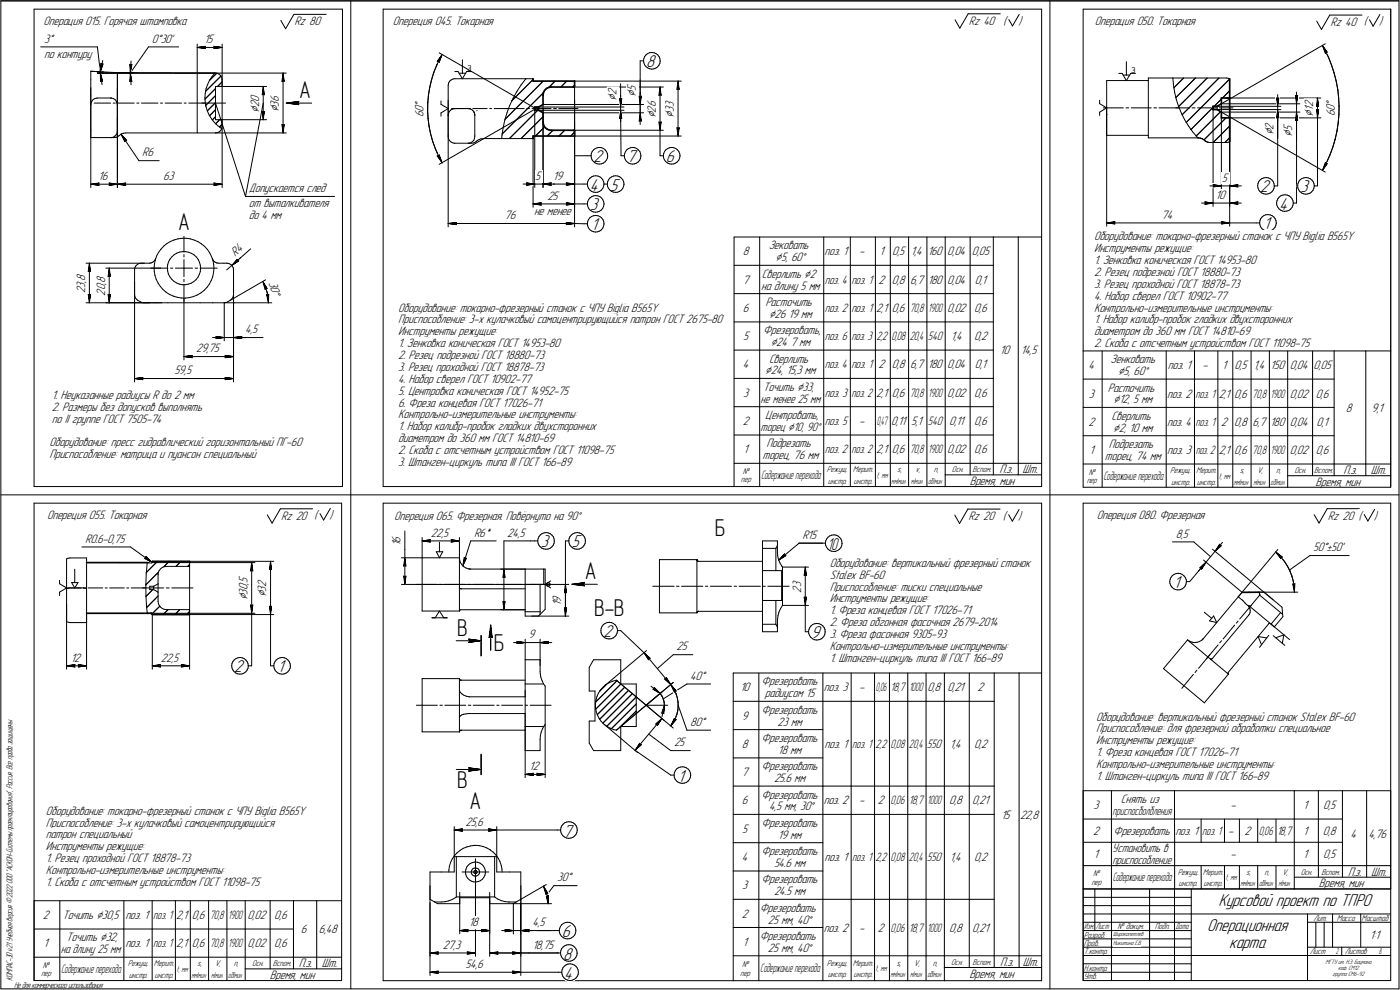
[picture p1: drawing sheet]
<svg xmlns="http://www.w3.org/2000/svg" width="842mm" height="595mm" viewBox="0 0 842 595" stroke-linecap="round" stroke-linejoin="round" font-family="sans-serif">
<defs><g id="words">
<g font-size="14.6">
<text x="180" y="59">А</text>
<text x="107" y="138">А</text>
<text x="430" y="322">Б</text>
<text x="352" y="348">А</text>
<text x="357" y="370">В-В</text>
<text x="275" y="382">В</text>
<text x="297" y="391">Б</text>
<text x="275" y="474">В</text>
<text x="282" y="487">А</text>
</g>
<g font-size="10.9">
<text x="389" y="40">8</text>
<text x="357" y="98">2</text>
<text x="377" y="98">7</text>
<text x="401" y="98">6</text>
<text x="355" y="115">4</text>
<text x="367" y="115">5</text>
<text x="758" y="116">2</text>
<text x="782" y="116">3</text>
<text x="355" y="127">3</text>
<text x="769" y="126">4</text>
<text x="760" y="138">1</text>
<text x="356" y="138">1</text>
<text x="325" y="329">3</text>
<text x="344" y="329">5</text>
<text x="706" y="354">1</text>
<text x="363" y="383">2</text>
<text x="488" y="384">9</text>
<text x="141" y="404">2</text>
<text x="167" y="404">1</text>
<text x="408" y="470">1</text>
<text x="339" y="503">7</text>
<text x="733" y="545">Курсовой проект по ТПРО</text>
<text x="338" y="563">6</text>
<text x="726" y="560">Операционная</text>
<text x="739" y="570">карта</text>
<text x="339" y="577">8</text>
<text x="339" y="588">4</text>
</g>
<text font-size="10.7" x="498" y="331">10</text>
<g font-size="8.5">
<text x="383" y="58" transform="rotate(-90 383 58)">Ç</text>
<text x="255" y="64" transform="rotate(-90 255 64)">Å</text>
<text x="371" y="61" transform="rotate(-90 371 61)">Ç</text>
<text x="803" y="64" transform="rotate(-90 803 64)">Å</text>
<text x="156" y="68" transform="rotate(-90 156 68)">Ç</text>
<text x="168" y="68" transform="rotate(-90 168 68)">Ç</text>
<text x="394" y="71" transform="rotate(-90 394 71)">Ç</text>
<text x="405" y="71" transform="rotate(-90 405 71)">Ç</text>
<text x="790" y="70" transform="rotate(-90 790 70)">Ç</text>
<text x="766" y="81" transform="rotate(-90 766 81)">Ç</text>
<text x="777" y="82" transform="rotate(-90 777 82)">Ç</text>
<text x="160" y="359" transform="rotate(-90 160 359)">Ç</text>
<text x="149" y="361" transform="rotate(-90 149 361)">Ç</text>
</g>
<g font-size="7.8">
<text x="26" y="15">Операция 015. Горячая штамповка</text>
<text x="177" y="15">Rz 80</text>
<text x="236" y="15">Опереция 045. Токарная</text>
<text x="583" y="15">Rz 40</text>
<text x="603" y="15">(</text>
<text x="613" y="15">)</text>
<text x="659" y="15">Операция 050. Токарная</text>
<text x="800" y="16">Rz 40 (</text>
<text x="829" y="15">)</text>
<text x="26" y="26">3Å</text>
<text x="91" y="26">0Å30'</text>
<text x="123" y="26">15</text>
<text x="26" y="35">по контуру</text>
<text x="371" y="57" transform="rotate(-90 371 57)">2</text>
<text x="383" y="55" transform="rotate(-90 383 55)">5</text>
<text x="156" y="64" transform="rotate(-90 156 64)">2</text>
<text x="156" y="61" transform="rotate(-90 156 61)">0</text>
<text x="168" y="64" transform="rotate(-90 168 64)">3</text>
<text x="168" y="61" transform="rotate(-90 168 61)">6</text>
<text x="394" y="64" transform="rotate(-90 394 64)">6</text>
<text x="405" y="64" transform="rotate(-90 405 64)">3</text>
<text x="790" y="65" transform="rotate(-90 790 65)">2</text>
<text x="255" y="70" transform="rotate(-90 255 70)">6</text>
<text x="255" y="67" transform="rotate(-90 255 67)">0</text>
<text x="394" y="68" transform="rotate(-90 394 68)">2</text>
<text x="405" y="67" transform="rotate(-90 405 67)">3</text>
<text x="790" y="67" transform="rotate(-90 790 67)">1</text>
<text x="803" y="70" transform="rotate(-90 803 70)">6</text>
<text x="803" y="67" transform="rotate(-90 803 67)">0</text>
<text x="766" y="78" transform="rotate(-90 766 78)">2</text>
<text x="777" y="79" transform="rotate(-90 777 79)">5</text>
<text x="86" y="94">R6</text>
<text x="59" y="108">16</text>
<text x="98" y="108">63</text>
<text x="322" y="108">5</text>
<text x="333" y="108">19</text>
<text x="735" y="109">5</text>
<text x="150" y="116">Допускается след</text>
<text x="731" y="120">10</text>
<text x="150" y="125">от выталкивателя</text>
<text x="329" y="120">25</text>
<text x="150" y="132">до 4 мм</text>
<text x="304" y="132">76</text>
<text x="321" y="129">не менее</text>
<text x="699" y="131">74</text>
<text x="462" y="150">Зековать</text>
<text x="658" y="144">Оборудование: токарно-фрезерный станок с ЧПУ Biglia B565Y</text>
<text x="142" y="154" transform="rotate(-41 142 154)">R4</text>
<text x="447" y="154">8</text>
<text x="496" y="154">поз. 1</text>
<text x="517" y="154">-</text>
<text x="529" y="154">1</text>
<text x="537" y="154">0,5</text>
<text x="548" y="154">1,4</text>
<text x="558" y="154">160</text>
<text x="570" y="154">0,04</text>
<text x="584" y="154">0,05</text>
<text x="658" y="152">Инструменты режущие:</text>
<text x="467" y="157">∅5, 60°</text>
<text x="658" y="159">1. Зенковка коническая ГОСТ 14953-80</text>
<text x="458" y="167">Сверлить ∅2</text>
<text x="658" y="166">2. Резец подрезной ГОСТ 18880-73</text>
<text x="51" y="173" transform="rotate(-90 51 173)">3</text>
<text x="51" y="170" transform="rotate(-90 51 170)">,</text>
<text x="51" y="169" transform="rotate(-90 51 169)">8</text>
<text x="63" y="171" transform="rotate(-90 63 171)">,</text>
<text x="63" y="170" transform="rotate(-90 63 170)">8</text>
<text x="162" y="170" transform="rotate(75 162 170)">30Å</text>
<text x="447" y="171">7</text>
<text x="529" y="171">2</text>
<text x="536" y="171">0,8</text>
<text x="547" y="171">6,7</text>
<text x="558" y="171">180</text>
<text x="570" y="171">0,04</text>
<text x="586" y="171">0,1</text>
<text x="658" y="173">3. Резец проходной ГОСТ 18878-73</text>
<text x="51" y="176" transform="rotate(-90 51 176)">2</text>
<text x="63" y="178" transform="rotate(-90 63 178)">2</text>
<text x="63" y="175" transform="rotate(-90 63 175)">0</text>
<text x="458" y="174">на длину 5 мм</text>
<text x="460" y="184">Расточить</text>
<text x="658" y="180">4. Набор сверел ГОСТ 10902-77</text>
<text x="240" y="187">Оборудование: токарно-фрезерный станок с ЧПУ Biglia B565Y</text>
<text x="447" y="188">6</text>
<text x="463" y="191">∅26</text>
<text x="474" y="191">19 мм</text>
<text x="527" y="188">2,1</text>
<text x="536" y="188">0,6</text>
<text x="570" y="188">0,02</text>
<text x="586" y="188">0,6</text>
<text x="658" y="187">Контрольно-измерительные инструменты:</text>
<text x="240" y="194">Приспособление: 3-х кулачковый самоцентрирующийся патрон ГОСТ 2675-80</text>
<text x="658" y="194">1. Набор калибр-пробок гладких двухсторонних</text>
<text x="147" y="200">4,5</text>
<text x="240" y="202">Инструменты режущие:</text>
<text x="459" y="201">Фрезеровать,</text>
<text x="658" y="202">диаметром до 360 мм ГОСТ 14810-69</text>
<text x="240" y="209">1. Зенковка коническая ГОСТ 14953-80</text>
<text x="447" y="205">5</text>
<text x="464" y="208">∅24</text>
<text x="475" y="208">7 мм</text>
<text x="572" y="205">1,4</text>
<text x="586" y="205">0,2</text>
<text x="658" y="209">2. Скоба с отсчетным устройством ГОСТ 11098-75</text>
<text x="118" y="212">29,75</text>
<text x="240" y="216">2. Резец подрезной ГОСТ 18880-73</text>
<text x="601" y="213">10</text>
<text x="614" y="213">14,5</text>
<text x="447" y="222">4</text>
<text x="463" y="218">Сверлить</text>
<text x="529" y="222">2</text>
<text x="536" y="222">0,8</text>
<text x="547" y="222">6,7</text>
<text x="558" y="222">180</text>
<text x="570" y="222">0,04</text>
<text x="586" y="222">0,1</text>
<text x="655" y="222">4</text>
<text x="668" y="218">Зенковать</text>
<text x="702" y="222">поз. 1</text>
<text x="723" y="222">-</text>
<text x="735" y="222">1</text>
<text x="743" y="222">0,5</text>
<text x="754" y="222">1,4</text>
<text x="764" y="222">150</text>
<text x="776" y="222">0,04</text>
<text x="790" y="222">0,05</text>
<text x="105" y="225">59,5</text>
<text x="240" y="223">3. Резец проходной ГОСТ 18878-73</text>
<text x="460" y="225">∅24, 15,3 мм</text>
<text x="673" y="226">∅5, 60°</text>
<text x="240" y="230">4. Набор сверел ГОСТ 10902-77</text>
<text x="240" y="237">5. Центровка коническая ГОСТ 14952-75</text>
<text x="447" y="239">3</text>
<text x="459" y="235">Точить ∅33,</text>
<text x="527" y="239">2,1</text>
<text x="536" y="239">0,6</text>
<text x="570" y="239">0,02</text>
<text x="586" y="239">0,6</text>
<text x="655" y="239">3</text>
<text x="666" y="235">Расточить</text>
<text x="702" y="239">поз. 2</text>
<text x="733" y="239">2,1</text>
<text x="742" y="239">0,6</text>
<text x="776" y="239">0,02</text>
<text x="791" y="239">0,6</text>
<text x="31" y="240">1. Неуказанные радиусы R до 2 мм</text>
<text x="240" y="244">6. Фреза концевая ГОСТ 17026-71</text>
<text x="670" y="243">∅12, 5 мм</text>
<text x="31" y="247">2. Размеры без допусков выполнять</text>
<text x="240" y="252">Контрольно-измерительные инструменты:</text>
<text x="460" y="252">Центровать,</text>
<text x="810" y="247">8</text>
<text x="825" y="247">9,1</text>
<text x="31" y="254">по II группе ГОСТ 7505-74</text>
<text x="447" y="256">2</text>
<text x="517" y="256">-</text>
<text x="536" y="256">0,11</text>
<text x="548" y="256">5,1</text>
<text x="571" y="256">0,11</text>
<text x="586" y="256">0,6</text>
<text x="655" y="256">2</text>
<text x="669" y="252">Сверлить</text>
<text x="702" y="256">поз. 4</text>
<text x="735" y="256">2</text>
<text x="742" y="256">0,8</text>
<text x="753" y="256">6,7</text>
<text x="764" y="256">180</text>
<text x="776" y="256">0,04</text>
<text x="792" y="256">0,1</text>
<text x="240" y="259">1. Набор калибр-пробок гладких двухсторонних</text>
<text x="670" y="260">∅2, 10 мм</text>
<text x="30" y="268">Оборудование: пресс гидравлический горизонтальный ПГ-60</text>
<text x="240" y="266">диаметром до 360 мм ГОСТ 14810-69</text>
<text x="461" y="269">Подрезать</text>
<text x="667" y="269">Подрезать</text>
<text x="30" y="275">Приспособление: матрица и пуансон специальный</text>
<text x="240" y="273">2. Скоба с отсчетным устройством ГОСТ 11098-75</text>
<text x="447" y="273">1</text>
<text x="527" y="273">2,1</text>
<text x="536" y="273">0,6</text>
<text x="570" y="273">0,02</text>
<text x="586" y="273">0,6</text>
<text x="655" y="273">1</text>
<text x="702" y="273">поз. 3</text>
<text x="733" y="273">2,1</text>
<text x="742" y="273">0,6</text>
<text x="776" y="273">0,02</text>
<text x="791" y="273">0,6</text>
<text x="240" y="280">3. Штанген-циркуль типа III ГОСТ 166-89</text>
<text x="459" y="276">торец, 76 мм</text>
<text x="665" y="277">торец, 74 мм</text>
<text x="601" y="285">П.з.</text>
<text x="615" y="285">Шт.</text>
<text x="808" y="285">П.з.</text>
<text x="825" y="285">Шт.</text>
<text x="583" y="292">Время, мин</text>
<text x="791" y="292">Время, мин</text>
<text x="198" y="312">)</text>
<text x="28" y="312">Опереция 055. Токарная</text>
<text x="169" y="313">Rz 20 (</text>
<text x="237" y="312">Опереция 065. Фрезерная. Повёрнуто на 90°</text>
<text x="583" y="313">Rz 20</text>
<text x="603" y="313">(</text>
<text x="612" y="313">)</text>
<text x="660" y="312">Опереция 080. Фрезерная</text>
<text x="799" y="312">Rz 20 (</text>
<text x="826" y="313">)</text>
<text x="259" y="323">22,5</text>
<text x="285" y="323">R6*</text>
<text x="305" y="323">24,5</text>
<text x="707" y="323">8,5</text>
<text x="51" y="326">R0.6-0,75</text>
<text x="241" y="328" transform="rotate(-90 241 328)">1</text>
<text x="241" y="326" transform="rotate(-90 241 326)">6</text>
<text x="483" y="324">R15</text>
<text x="790" y="331">50Å±50'</text>
<text x="499" y="341">Оборудование: вертикальный фрезерный станок</text>
<text x="499" y="348">Stalex BF-60</text>
<text x="149" y="352" transform="rotate(-90 149 352)">,</text>
<text x="149" y="351" transform="rotate(-90 149 351)">5</text>
<text x="160" y="353" transform="rotate(-90 160 353)">2</text>
<text x="482" y="353" transform="rotate(-90 482 353)">3</text>
<text x="149" y="358" transform="rotate(-90 149 358)">3</text>
<text x="149" y="355" transform="rotate(-90 149 355)">0</text>
<text x="160" y="356" transform="rotate(-90 160 356)">3</text>
<text x="482" y="356" transform="rotate(-90 482 356)">2</text>
<text x="499" y="355">Приспособление: тиски специальные</text>
<text x="338" y="364" transform="rotate(-90 338 364)">1</text>
<text x="338" y="362" transform="rotate(-90 338 362)">9</text>
<text x="499" y="362">Инструменты режущие:</text>
<text x="499" y="369">1. Фреза концевая ГОСТ 17026-71</text>
<text x="499" y="376">2. Фреза обгонная фасочная 2679-2014</text>
<text x="318" y="384">9</text>
<text x="499" y="384">3. Фреза фасонная 9305-93</text>
<text x="407" y="391">25</text>
<text x="499" y="391">Контрольно-измерительные инструменты:</text>
<text x="43" y="398">12</text>
<text x="97" y="398">22,5</text>
<text x="499" y="398">1. Штанген-циркуль типа III ГОСТ 166-89</text>
<text x="415" y="409">40Å</text>
<text x="458" y="412">Фрезеровать</text>
<text x="445" y="416">10</text>
<text x="460" y="419">радиусом 15</text>
<text x="496" y="416">поз. 3</text>
<text x="517" y="416">-</text>
<text x="558" y="416">0,8</text>
<text x="570" y="416">0,21</text>
<text x="588" y="416">2</text>
<text x="458" y="429">Фрезеровать</text>
<text x="415" y="436">80Å</text>
<text x="446" y="433">9</text>
<text x="468" y="436">23 мм</text>
<text x="659" y="433">Оборудование: вертикальный фрезерный станок Stalex BF-60</text>
<text x="659" y="440">Приспособление: для фрезерной обработки специальное</text>
<text x="405" y="449">25</text>
<text x="446" y="450">8</text>
<text x="458" y="446">Фрезеровать</text>
<text x="496" y="450">поз. 1</text>
<text x="571" y="450">1,4</text>
<text x="586" y="450">0,2</text>
<text x="659" y="448">Инструменты режущие:</text>
<text x="468" y="453">18 мм</text>
<text x="659" y="455">1. Фреза концевая ГОСТ 17026-71</text>
<text x="659" y="462">Контрольно-измерительные инструменты:</text>
<text x="318" y="463">12</text>
<text x="446" y="467">7</text>
<text x="458" y="463">Фрезеровать</text>
<text x="466" y="470">25.6 мм</text>
<text x="659" y="469">1. Штанген-циркуль типа III ГОСТ 166-89</text>
<text x="446" y="484">6</text>
<text x="458" y="480">Фрезеровать</text>
<text x="496" y="484">поз. 2</text>
<text x="517" y="484">-</text>
<text x="528" y="484">2</text>
<text x="571" y="484">0,8</text>
<text x="585" y="484">0,21</text>
<text x="674" y="483">Снять из</text>
<text x="28" y="490">Оборудование: токарно-фрезерный станок с ЧПУ Biglia B565Y</text>
<text x="463" y="487">4,5 мм, 30°</text>
<text x="658" y="486">3</text>
<text x="740" y="486">-</text>
<text x="784" y="486">1</text>
<text x="796" y="486">0,5</text>
<text x="28" y="497">Приспособление: 3-х кулачковый самоцентрирующийся</text>
<text x="280" y="496">25,6</text>
<text x="458" y="497">Фрезеровать</text>
<text x="602" y="492">15</text>
<text x="614" y="492">22,8</text>
<text x="446" y="501">5</text>
<text x="658" y="502">2</text>
<text x="670" y="502">Фрезеровать поз. 1</text>
<text x="739" y="502">-</text>
<text x="749" y="502">2</text>
<text x="784" y="502">1</text>
<text x="796" y="502">0,8</text>
<text x="28" y="504">патрон специальный</text>
<text x="468" y="504">19 мм</text>
<text x="812" y="504">4</text>
<text x="823" y="504">4,76</text>
<text x="28" y="511">Инструменты режущие:</text>
<text x="458" y="514">Фрезеровать</text>
<text x="658" y="516">1</text>
<text x="740" y="516">-</text>
<text x="784" y="516">1</text>
<text x="796" y="516">0,5</text>
<text x="28" y="518">1. Резец проходной ГОСТ 18878-73</text>
<text x="446" y="518">4</text>
<text x="466" y="521">54.6 мм</text>
<text x="496" y="518">поз. 1</text>
<text x="571" y="518">1,4</text>
<text x="586" y="518">0,2</text>
<text x="28" y="525">Контрольно-измерительные инструменты:</text>
<text x="811" y="526">П.з.</text>
<text x="825" y="526">Шт.</text>
<text x="28" y="533">1. Скоба с отсчетным устройством ГОСТ 11098-75</text>
<text x="335" y="530">30Å</text>
<text x="458" y="531">Фрезеровать</text>
<text x="793" y="533">Время, мин</text>
<text x="446" y="535">3</text>
<text x="466" y="538">24.5 мм</text>
<text x="446" y="552">2</text>
<text x="457" y="548">Фрезеровать</text>
<text x="26" y="553">2</text>
<text x="38" y="553">Точить ∅30,5</text>
<text x="75" y="553">поз. 1</text>
<text x="106" y="553">2,1</text>
<text x="115" y="553">0,6</text>
<text x="149" y="553">0,02</text>
<text x="165" y="553">0,6</text>
<text x="282" y="557">18</text>
<text x="320" y="557">4,5</text>
<text x="462" y="555">25 мм, 40°</text>
<text x="181" y="561">6</text>
<text x="192" y="561">6,48</text>
<text x="496" y="560">поз. 2</text>
<text x="517" y="560">-</text>
<text x="528" y="560">2</text>
<text x="571" y="560">0,8</text>
<text x="585" y="560">0,21</text>
<text x="26" y="570">1</text>
<text x="40" y="566">Точить ∅32,</text>
<text x="75" y="570">поз. 1</text>
<text x="106" y="570">2,1</text>
<text x="115" y="570">0,6</text>
<text x="149" y="570">0,02</text>
<text x="165" y="570">0,6</text>
<text x="447" y="569">1</text>
<text x="457" y="565">Фрезеровать</text>
<text x="824" y="565">1:1</text>
<text x="266" y="570">27,3</text>
<text x="320" y="570">18,75</text>
<text x="462" y="572">25 мм, 40°</text>
<text x="180" y="582">П.з.</text>
<text x="194" y="582">Шт.</text>
<text x="280" y="582">54,6</text>
<text x="602" y="581">П.з.</text>
<text x="615" y="581">Шт.</text>
<text x="162" y="589">Время, мин</text>
<text x="583" y="588">Время, мин</text>
</g>
<g font-size="7.7">
<text x="496" y="171">поз. 4</text>
<text x="512" y="171">поз. 1</text>
<text x="496" y="188">поз. 2</text>
<text x="512" y="188">поз. 1</text>
<text x="496" y="205">поз. 6</text>
<text x="512" y="205">поз. 3</text>
<text x="558" y="205">540</text>
<text x="496" y="222">поз. 4</text>
<text x="512" y="222">поз. 1</text>
<text x="496" y="239">поз. 3</text>
<text x="512" y="239">поз. 2</text>
<text x="458" y="242">не менее 25 мм</text>
<text x="496" y="256">поз. 5</text>
<text x="558" y="256">540</text>
<text x="458" y="259">торец ∅10, 90°</text>
<text x="496" y="273">поз. 2</text>
<text x="512" y="273">поз. 2</text>
<text x="536" y="416">18,7</text>
<text x="558" y="450">550</text>
<text x="547" y="484">18,7</text>
<text x="768" y="502">18,7</text>
<text x="669" y="513">Установить в</text>
<text x="558" y="518">550</text>
<text x="669" y="519">приспособление</text>
<text x="547" y="560">18,7</text>
<text x="37" y="573">на длину 25 мм</text>
</g>
<g font-size="7.6">
<text x="547" y="188">70,8</text>
<text x="527" y="205">2,2</text>
<text x="536" y="205">0,08</text>
<text x="547" y="205">20,4</text>
<text x="547" y="239">70,8</text>
<text x="719" y="239">поз. 1</text>
<text x="753" y="239">70,8</text>
<text x="719" y="256">поз. 1</text>
<text x="547" y="273">70,8</text>
<text x="719" y="273">поз. 2</text>
<text x="753" y="273">70,8</text>
<text x="513" y="450">поз. 1</text>
<text x="527" y="450">2,2</text>
<text x="536" y="450">0,08</text>
<text x="547" y="450">20,4</text>
<text x="536" y="484">0,06</text>
<text x="669" y="490">приспосболбления</text>
<text x="723" y="502">поз. 1</text>
<text x="757" y="502">0,06</text>
<text x="513" y="518">поз. 1</text>
<text x="527" y="518">2,2</text>
<text x="536" y="518">0,08</text>
<text x="547" y="518">20,4</text>
<text x="92" y="553">поз. 1</text>
<text x="126" y="553">70,8</text>
<text x="536" y="560">0,06</text>
<text x="92" y="570">поз. 1</text>
<text x="126" y="570">70,8</text>
</g>
<g font-size="7.5">
<text x="558" y="188">1</text>
<text x="560" y="188">900</text>
<text x="558" y="239">1</text>
<text x="560" y="239">900</text>
<text x="764" y="239">1</text>
<text x="766" y="239">900</text>
<text x="527" y="256">0,47</text>
<text x="558" y="273">1</text>
<text x="560" y="273">900</text>
<text x="764" y="273">1</text>
<text x="766" y="273">900</text>
<text x="458" y="288">Содержание перехода</text>
<text x="664" y="288">Содержание перехода</text>
<text x="527" y="416">0,06</text>
<text x="547" y="416">1</text>
<text x="548" y="416">000</text>
<text x="558" y="484">1</text>
<text x="559" y="484">000</text>
<text x="669" y="530">Содержание перехода</text>
<text x="137" y="553">1900</text>
<text x="558" y="560">1</text>
<text x="559" y="560">000</text>
<text x="137" y="570">1900</text>
<text x="37" y="585">Содержание перехода</text>
<text x="457" y="585">Содержание перехода</text>
</g>
<g font-size="7.3">
<text x="281" y="43">з</text>
<text x="680" y="44">з</text>
</g>
<g font-size="5.4">
<text x="447" y="285">№</text>
<text x="497" y="284">Режущ.</text>
<text x="513" y="284">Мерит.</text>
<text x="540" y="284">s,</text>
<text x="551" y="284">v,</text>
<text x="562" y="284">n,</text>
<text x="573" y="284">Осн.</text>
<text x="585" y="284">Вспом.</text>
<text x="655" y="285">№</text>
<text x="704" y="284">Режущ.</text>
<text x="719" y="284">Мерит.</text>
<text x="746" y="284">s,</text>
<text x="756" y="284">V,</text>
<text x="768" y="284">n,</text>
<text x="779" y="284">Осн.</text>
<text x="791" y="284">Вспом.</text>
<text x="446" y="290">пер</text>
<text x="498" y="291">инстр.</text>
<text x="513" y="291">инстр.</text>
<text x="654" y="290">пер</text>
<text x="704" y="291">инстр.</text>
<text x="720" y="291">инстр.</text>
<text x="658" y="527">№</text>
<text x="708" y="526">Режущ. Мерит.</text>
<text x="750" y="526">s,</text>
<text x="761" y="526">n,</text>
<text x="771" y="526">V,</text>
<text x="782" y="526">Осн.</text>
<text x="795" y="526">Вспом.</text>
<text x="656" y="532">пер</text>
<text x="709" y="533">инстр.</text>
<text x="724" y="533">инстр.</text>
<text x="790" y="554">Лит.</text>
<text x="804" y="554">Масса</text>
<text x="819" y="554">Масштаб</text>
<text x="652" y="564">Разраб.</text>
<text x="672" y="559">№ докум.</text>
<text x="695" y="559">Подп.</text>
<text x="652" y="569">Пров.</text>
<text x="652" y="574">Т.контр.</text>
<text x="788" y="574">Лист</text>
<text x="809" y="574">Листов</text>
<text x="26" y="582">№</text>
<text x="77" y="581">Режущ.</text>
<text x="92" y="581">Мерит.</text>
<text x="119" y="581">s,</text>
<text x="129" y="581">V,</text>
<text x="141" y="581">n,</text>
<text x="152" y="581">Осн.</text>
<text x="164" y="581">Вспом.</text>
<text x="446" y="582">№</text>
<text x="497" y="581">Режущ.</text>
<text x="513" y="581">Мерит.</text>
<text x="539" y="581">s,</text>
<text x="550" y="581">V,</text>
<text x="561" y="581">n,</text>
<text x="572" y="580">Осн.</text>
<text x="585" y="580">Вспом.</text>
<text x="25" y="587">пер</text>
<text x="77" y="588">инстр.</text>
<text x="93" y="588">инстр.</text>
<text x="445" y="587">пер</text>
<text x="498" y="588">инстр.</text>
<text x="513" y="588">инстр.</text>
<text x="652" y="584">Н.контр.</text>
<text x="7" y="590" transform="rotate(-90 7 590)">КОМПАС-3Dv21 Учебнаяверсия©2022ООО&quot;АСКОН-Системыпроектирования&quot;, Россия. Всеправазащищены.</text>
<text x="8" y="594">Недлякоммерческогоиспользования</text>
<text x="652" y="589">Утв.</text>
</g>
<g font-size="5.3">
<text x="527" y="287">t, мм</text>
<text x="733" y="288">t, мм</text>
<text x="536" y="291">мм|мин</text>
<text x="548" y="291">м|мин</text>
<text x="558" y="291">об|мин</text>
<text x="742" y="291">мм|мин</text>
<text x="754" y="291">м|мин</text>
<text x="764" y="291">об|мин</text>
<text x="737" y="529">t, мм</text>
<text x="746" y="533">мм|мин</text>
<text x="757" y="533">об|мин</text>
<text x="769" y="533">м|мин</text>
<text x="652" y="559">Изм.</text>
<text x="659" y="559">Лист</text>
<text x="707" y="559">Дата</text>
<text x="106" y="584">t, мм</text>
<text x="115" y="588">мм|мин</text>
<text x="127" y="588">м|мин</text>
<text x="137" y="588">об|мин</text>
<text x="527" y="584">t, мм</text>
<text x="536" y="588">мм|мин</text>
<text x="547" y="588">м|мин</text>
<text x="558" y="588">об|мин</text>
</g>
<g font-size="5.2">
<text x="804" y="574">2</text>
<text x="829" y="574">8</text>
</g>
<g font-size="4">
<text x="670" y="563">Широкопетлев</text>
<text x="670" y="568">Никитина Е.В.</text>
<text x="797" y="579">МГТУ им. Н.Э. Баумана</text>
<text x="802" y="587">группа СМ6-92</text>
<text x="805" y="583">каф. СМ12</text>
</g>
</g></defs>
<g fill="none" stroke="#000" stroke-width=".6">
<path d="M1 1h841zM1 1v594zM20 6h186zM20 6v287zM169 12l3 5zM177 9l-5 8zM177 9h19zM206 6v287zM211 1v297zM230 6h397zM230 6v287zM574 12l3 5z"/>
<path d="M582 8l-5 9zM582 8h20zM607 12l2 4zM613 9l-4 7zM627 6v136zM632 1v594zM652 6v205zM652 6h185zM792 13l3 5zM800 9l-5 9zM800 9h19zM824 12l2 4z"/>
<path d="M830 9l-4 7zM837 6v287zM837 6v205zM842 1v594zM24 28h35zM59 28l1 16zM61 38v1zM61 38l-1 5zM61 39l1-1zM62 36l-2 7zM62 38l-2 5zM78 39h1z"/>
<path d="M78 39v5zM79 39h.1M79 37l-1 7zM79 39l-1 5zM89 28l-11 16zM89 28h18zM119 27v17zM119 29l5-1zM119 29h5zM119 29h15zM123 29h1zM124 28l-1 1z"/>
<path d="M129 29h5zM129 28v1zM129 28l5 1zM129 29h.1M134 27v25zM263 39l-2 4zM263 37h1zM264 37v1zM264 32l60 34zM265 35l-2 4zM266 33l-1 2zM266 33l-2 5z"/>
<path d="M266 33l-3 4zM278 36v8zM385 37v31zM385 37h2zM387 36v2zM387 35v1zM387 38l1 1zM388 39l1 1zM388 34l-1 1zM389 33l1-1zM389 33l-1 1zM390 32h1z"/>
<path d="M391 32h1zM392 32h1zM393 32h2zM395 32l1 1zM396 33v1zM396 39v1zM396 34l1 1zM397 35v2zM397 38l-1 1zM397 37v1zM397 37h.1M678 37v8z"/>
<path d="M795 27l2 3zM795 27l3 4zM795 27l2 5zM797 30l2 4zM798 31h.1M798 31l-1 1zM799 34l2 5zM801 39l1 5zM55 48v9zM55 57v6zM55 43l16 1zM55 43v5z"/>
<path d="M55 53v60zM55 43h7zM56 60l-1 1zM56 60l1-1zM57 59h1zM58 59h1zM59 44h70zM59 59h8zM59 44h113zM59 44h21zM59 44h3zM60 43v1z"/>
<path d="M60 44v5zM60 44l2 5zM60 44l1 7zM60 49l1-1zM61 48l1 1zM67 59h.1M67 59h1zM68 59l1 1zM69 60l1 1zM71 44v18zM71 44v38zM71 44h48z"/>
<path d="M71 44h.1M71 53v60zM71 44h9zM78 49l1-1zM78 44h.1M78 44v5zM78 44l1 5zM78 44l1 7zM79 48v1zM119 44v36zM119 44h10zM123 60l7-7z"/>
<path d="M123 59v2zM123 56v3zM124 55l9-9zM124 53l-1 3zM125 51l-1 2zM126 48l4-4zM126 48l-1 3zM128 46l-2 2zM129 44h1zM129 44l-1 2zM130 52v20zM130 52h4z"/>
<path d="M130 44h1zM131 44l1 1zM132 52h28zM132 45h1zM133 45v1zM133 46l1 1zM134 49l-3 3zM134 47v1zM134 48v4zM134 52v20zM158 57v-1zM158 52l1 5z"/>
<path d="M158 56l1 1zM158 52v5zM158 52v20zM170 49v-1zM170 44l1 5zM170 48l1 1zM170 44v5zM170 44v36zM258 57l-1 5zM258 52v5zM260 48l-2 4zM261 43l-1 5z"/>
<path d="M270 51v18zM270 51h.1M270 50v1zM271 49v-1zM271 49l-1 1zM271 48l1-1zM272 47h2zM274 43h2zM274 47h42zM276 43l2 4zM276 44h2zM278 44h2z"/>
<path d="M281 43l-3 4zM281 43h3zM309 59l-2 4zM311 55l-2 4zM313 51l-2 4zM316 47h5zM316 47l-3 4zM334 49l-4 4zM341 49l-4 3zM345 52h54zM346 51l-1 1zM346 52v27z"/>
<path d="M346 49h64zM373 59v1zM373 59v5zM373 50v13zM373 60l1-1zM373 57v7zM374 59l-1 5zM384 58h1zM384 58l1 5zM385 48v12zM385 58h1zM385 56v7z"/>
<path d="M386 58l-1 5zM389 40l1 1zM390 41h1zM391 41l1 1zM392 42l1-1zM393 41h1zM394 41l2-1zM396 57h1zM397 52l1 5zM397 57h1zM397 52l-1 5zM397 52v26z"/>
<path d="M407 54l1-1zM408 49l1 5zM408 53l1 1zM408 49l-1 5zM408 49v33zM666 48v17zM666 48h25zM673 44h2zM675 44l3 4zM676 45h2zM678 45h1zM680 44l-2 4z"/>
<path d="M680 44h3zM691 47h14zM691 47v36zM705 47h33zM705 47l1 4zM706 51l1 5zM706 53l6-6zM707 56l1 4zM707 59l12-12zM708 60l1 4zM735 60l-5 4zM737 59h58z"/>
<path d="M738 47h1zM739 47h1zM740 55l-5 4zM768 59h1zM768 59l1 5zM769 59h.1M769 57v7zM769 59v5zM779 57l1 1zM779 57l1 5zM780 58l1-1zM780 55v7z"/>
<path d="M781 57l-1 5zM792 59l1 5zM792 59v5zM792 59v12zM802 44l2 5zM804 49l1 5zM805 54v5zM805 59v5zM55 63v15zM55 78v1zM55 79v4zM55 62v1z"/>
<path d="M55 61v1zM57 62h10zM68 62h1zM70 61v1zM70 61l1 1zM70 80v1zM70 62l1 1zM71 79l-1 1zM71 78v1zM71 63v15zM71 62v1zM71 70v43z"/>
<path d="M71 62h10zM76 80h54zM82 62h2zM85 62h10zM97 62h1zM99 62h10zM111 62h1zM114 62h9zM121 62h15zM123 61l1 3zM124 63l6-6zM124 64l1 3z"/>
<path d="M125 67l5-5zM125 67l1 2zM126 69l1 2zM127 71l2 3zM128 72l2-2zM129 74l2 2zM130 80h1zM130 66l-4 4zM130 72h4zM130 80h42zM130 62l18 56zM131 80l1-1z"/>
<path d="M131 76l2 1zM132 72h28zM132 79h1zM132 72l-2 2zM133 77h.1M133 78v1zM133 78h.1M134 75l-2 1zM134 72v4zM134 76l-1 1zM134 76h.1M134 72v41z"/>
<path d="M158 67v5zM158 67h.1M158 67h1zM158 62l-10 56zM159 67l-1 5zM170 75v5zM170 75h.1M170 75h1zM171 75l-1 5zM172 62h15zM172 62l8-1zM172 62l8 1z"/>
<path d="M179 62l1 1zM180 61l-1 1zM257 67v4zM257 62v5zM257 71l1 5zM258 76l1 4zM265 63l5 2zM265 61v2zM265 68l5-3zM265 68v2zM270 69v12zM270 69h.1"/>
<path d="M270 60v76zM270 68v1zM270 67v1zM271 66l-1 1zM271 66h1zM272 65h8zM272 66l1-1zM273 65h1zM274 65h8zM282 65h.1M282 65h1zM282 65l1 1z"/>
<path d="M283 66h1zM284 66l1 1zM284 65h9zM285 67v1zM285 68l1 1zM286 69v12zM286 69h.1M287 67h.1M295 65h1zM297 65h9zM303 77l-1 5zM304 72l-1 5z"/>
<path d="M304 72l23-23zM304 65h11zM305 68l-1 4zM307 63l-2 5zM308 61l13-13zM317 65h2zM320 65h11zM322 65v48zM323 64h52zM324 64v2zM324 66h51zM327 63v5z"/>
<path d="M327 68h60zM327 63h60zM327 73v40zM327 65v48zM328 76l-6 6zM333 65h2zM336 65h12zM345 78h54zM346 73v40zM346 60v76zM373 71h.1M373 63v1z"/>
<path d="M373 66v5zM373 71h1zM373 66l1 5zM373 66v7zM373 64v2zM373 66l1 28zM384 73l1-1zM385 60v3zM385 68l-1 5zM385 72l1 1zM385 68l1 5zM385 68v7z"/>
<path d="M385 63v5zM396 73l1 5zM396 73l1 1zM397 74l1-1zM397 78v16zM398 73l-1 5zM407 77l1 5zM407 77h1zM408 77h1zM409 77l-1 5zM661 62l5 3zM661 60v2z"/>
<path d="M661 67l5-2zM661 67v2zM664 65h12zM666 65v16zM666 65v71zM666 69h.1M677 65h2zM680 65h12zM694 65h2zM697 65h12zM707 65h9zM709 64l17-17z"/>
<path d="M709 64l2 4zM711 68l2 4zM711 69l22-22zM713 72l2 4zM713 74l27-27zM715 76l2 3zM717 65h2zM717 79l3 4zM720 65h9zM730 64v2zM730 65l-14 13zM730 65v59z"/>
<path d="M730 65h2zM731 66h39zM731 64h39zM732 64v2zM733 65h9zM735 62v5zM735 67l62 36zM735 62l62-36zM735 67h47zM735 62h47zM735 69v45zM740 71h55z"/>
<path d="M740 65v59zM740 71v43zM740 65v71zM768 71l1-1zM769 66v5zM769 71v12zM769 66l-1 5zM769 70v1zM769 66v7zM769 64v2zM769 71v41zM779 72h1z"/>
<path d="M780 67v5zM780 72v12zM780 67l-1 5zM780 72h1zM780 67l1 5zM780 67v7zM780 62v5zM780 67v55zM792 66v5zM792 66h.1M792 64v-1zM792 66h1z"/>
<path d="M792 63l1 1zM792 71v41zM793 66l-1 5zM804 79l-1 5zM805 74l-1 5zM805 69v5zM805 64v5zM55 83h4zM59 83h8zM67 83h.1M67 83h1zM67 83l1-1z"/>
<path d="M68 83h1zM68 82h1zM69 83h1zM70 81l-1 1zM70 83l1-1zM71 82h1zM72 81h.1M72 81h1zM73 81l3 3zM73 81l2 4zM73 81l11 16zM73 81l1-1z"/>
<path d="M74 80h2zM75 84h1zM75 84v1zM84 97h12zM259 80l1 5zM260 85l2 4zM262 89l2 5zM263 94l3 4zM263 94h1zM264 94l2 4zM264 99l60-35zM264 93v1z"/>
<path d="M264 93l2 5zM270 81v1zM270 82v1zM270 83v1zM270 84l1 1zM271 85l1 1zM272 86h1zM273 86h1zM274 86h8zM282 86h1zM282 86h.1M283 86h1z"/>
<path d="M283 86l1-1zM284 86h1zM285 86l1-1zM285 84l-1 1zM285 83v1zM286 81v1zM286 82l-1 1zM286 85h1zM287 85l1-1zM287 85h.1M288 84l1-1zM289 83h2z"/>
<path d="M291 83h11zM302 83h19zM302 82v1zM302 81l25-25zM306 83l17-17zM313 83l14-13zM321 83h.1M321 83v42zM329 82l4-4zM336 82l4-4zM343 82l3-3zM346 82h64z"/>
<path d="M346 80v45zM346 94h8zM354 94h2zM356 94v1zM356 92v2zM356 95v1zM356 96l1 1zM356 91v1zM357 97l1 1zM357 90l1-1zM357 90l-1 1zM358 98h1z"/>
<path d="M358 89h1zM359 98l1 1zM359 89h2zM360 99h2zM361 89h1zM362 99l1-1zM362 89h1zM363 98l1-1zM363 89l1 1zM364 90l1 1zM365 96l-1 1zM365 91v1z"/>
<path d="M365 92l1 2zM365 95v1zM366 94l-1 1zM366 94h.1M374 94h1zM375 94l1 1zM376 95v1zM376 92l-1 2zM376 96l1 1zM376 91v1zM377 97l1 1zM377 90l1-1z"/>
<path d="M377 90l-1 1zM378 98h1zM378 89h1zM379 98l1 1zM379 89h2zM380 99h2zM381 89h1zM382 99l1-1zM382 89h1zM383 98l1-1zM383 89l1 1zM384 90l1 1z"/>
<path d="M385 96l-1 1zM385 91v1zM385 92v2zM385 95v1zM385 94v1zM385 94h.1M397 94h2zM399 94v1zM399 95l1 1zM399 92v2zM400 96v1zM400 91l-1 1z"/>
<path d="M400 97l1 1zM400 90l2-1zM400 90v1zM401 98h2zM402 89h1zM403 98l1 1zM403 89h1zM404 99h1zM404 89h1zM405 99l1-1zM405 89h1zM406 98l1-1z"/>
<path d="M406 89l2 1zM408 90v1zM408 96l-1 1zM408 91l1 1zM409 95l-1 1zM409 92v2zM409 94v1zM409 94h.1M666 81h25zM691 83h30zM719 82l15-15zM720 83h1z"/>
<path d="M721 83h.1M721 83h1zM722 83l1 1zM723 84h1zM723 84h2zM724 84l13-13zM724 84l1 1zM725 84h.1M725 85h.1M725 85l1 1zM726 86h2zM728 86h10z"/>
<path d="M730 86l10-10zM737 86l3-3zM738 86h1zM739 86l1-1zM797 98l-2 4zM797 98h1zM798 98h.1M798 98l-3 4zM800 93l-2 5zM802 89l-2 4zM803 84l-1 5zM55 111l5-1z"/>
<path d="M55 111h5zM55 111h16zM59 111h1zM60 110l-1 1zM66 111h5zM66 110v1zM66 110l5 1zM66 111h.1M71 111l5-1zM71 111h5zM71 111h63zM75 111h1z"/>
<path d="M76 110l-1 1zM129 111h5zM129 110v1zM129 110l5 1zM129 111h.1M148 118h53zM315 111h7zM317 110l5 1zM317 110v1zM317 111h5zM317 111h.1M322 111h5z"/>
<path d="M327 111l5-1zM327 111h5zM327 111h19zM327 111h7zM331 111h1zM332 110l-1 1zM341 111h5zM341 110v1zM341 110l5 1zM341 111h.1M346 111h5zM351 111h2z"/>
<path d="M353 111v1zM353 109v2zM353 112l1 1zM354 113l1 1zM354 108l-1 1zM355 114l1 1zM355 119l1-1zM355 119l-1 1zM355 107l1-1zM355 107l-1 1zM356 115h1zM356 118h1z"/>
<path d="M356 106h1zM357 115l1 1zM357 118h1zM357 106h1zM358 116h1zM358 118h2zM358 106h2zM359 116l2-1zM360 118h1zM360 106h1zM361 115l1-1zM361 118l1 1z"/>
<path d="M361 106l1 1zM362 119l1 1zM362 107l1 1zM363 113l-1 1zM363 108v1zM363 112v1zM363 109v2zM363 111v1zM363 111h.1M363 111h2zM365 111v1zM365 112l1 1z"/>
<path d="M366 109l-1 2zM366 113l1 1zM366 108v1zM367 114l1 1zM367 107l1-1zM367 107l-1 1zM368 115h1zM368 106h1zM369 115l1 1zM369 106h1zM370 116h1zM370 106h2z"/>
<path d="M371 116l2-1zM372 106h1zM373 115l1-1zM373 106l1 1zM374 107l1 1zM375 113l-1 1zM375 108v1zM375 112v1zM375 109v2zM375 111v1zM375 111h.1M728 112h7z"/>
<path d="M730 111l5 1zM730 111v1zM730 112h5zM730 112h.1M735 112h5zM740 112h5zM740 112l5-1zM740 112h7zM744 112h1zM745 111l-1 1zM756 112l1 1zM757 110l-1 2z"/>
<path d="M757 113v1zM757 114l1 1zM757 109v1zM758 115l1 1zM758 108l1-1zM758 108l-1 1zM759 116l1 1zM759 107h1zM760 117h1zM760 107h2zM761 117h2zM762 107h1z"/>
<path d="M763 117l1-1zM763 107h1zM764 116l1-1zM764 107l1 1zM765 108l1 1zM766 114l-1 1zM766 109v1zM766 110v2zM766 113v1zM766 112h3zM766 112v1zM766 112h.1"/>
<path d="M769 120l-1 1zM769 119l1-1zM769 119v1zM770 118l2-1zM772 117h1zM773 117h1zM774 117l1 1zM775 118l1 1zM776 119l1 1zM777 120l1 1zM781 112v1zM781 113v1z"/>
<path d="M781 110v2zM781 114l1 1zM781 109v1zM782 115l1 1zM782 108l1-1zM782 108l-1 1zM783 116l1 1zM783 107h1zM784 117h1zM784 107h2zM785 117h2zM786 107h1z"/>
<path d="M787 117l1-1zM787 107h1zM788 116l1-1zM788 107l1 1zM789 108l1 1zM790 114l-1 1zM790 109v1zM790 113v1zM790 110l1 2zM791 112h1zM791 112l-1 1zM791 112h.1"/>
<path d="M270 134h5zM270 134l5 1zM270 134h76zM274 134l1 1zM275 134h-1zM321 123l5-1zM321 123h5zM321 123h25zM325 123h1zM326 122l-1 1zM341 123h5zM341 122v1z"/>
<path d="M341 122l5 1zM341 135l5-1zM341 134h.1M341 134h5zM341 123h.1M341 134v1zM346 134l5 1zM346 123h5zM351 135h2zM351 123h2zM353 134v2zM353 123v1z"/>
<path d="M353 133v1zM353 136l1 1zM353 121v2zM353 124l1 1zM354 137l1 1zM354 125l1 1zM354 132l-1 1zM354 120l-1 1zM355 138l1 1zM355 126l1 1zM355 131l1-1zM355 131l-1 1z"/>
<path d="M356 139h1zM356 127h1zM356 130h1zM357 139l1 1zM357 127l1 1zM357 130h1zM358 140l1-1zM358 128l1-1zM358 130h2zM359 139h2zM359 127h2zM360 130h1z"/>
<path d="M361 139l1-1zM361 127l1-1zM361 130l1 1zM362 131l1 1zM363 137l-1 1zM363 125l-1 1zM363 132v1zM363 120v1zM363 136v1zM363 124v1zM363 133v2zM363 121v2z"/>
<path d="M363 135v1zM363 135h.1M363 123v1zM363 123h.1M666 134l5-1zM666 134l5 1zM666 134h74zM670 134l1 1zM671 133l-1 1zM723 122h7zM725 121l5 1zM725 121v1z"/>
<path d="M725 123l5-1zM725 122v1zM730 122h10zM735 135l5-1zM735 133v1zM735 133l5 1zM735 134v1zM740 122l5 1zM740 122l5-1zM740 122h7zM740 134h16zM744 122l1 1z"/>
<path d="M745 121l-1 1zM756 134h2zM758 134v1zM758 133v1zM758 135v1zM758 136l1 1zM758 131v2zM759 137l1 1zM759 130h1zM759 130l-1 1zM760 138l1 1zM760 130l1-1z"/>
<path d="M761 139h2zM761 129h2zM763 139h1zM763 129h1zM764 139l1-1zM764 129l1 1zM765 138h1zM765 130h1zM766 130l1 1zM767 137l-1 1zM767 131l1 2zM767 135v2z"/>
<path d="M768 133v1zM768 134l-1 1zM768 134h.1M768 122v1zM768 123l1 1zM768 121v1zM769 124v2zM769 126h1zM770 126l1 1zM771 127h2zM773 127h1zM774 127l1-1z"/>
<path d="M775 126h1zM777 125l-1 1zM778 124l-1 1zM778 121v1zM778 122h2zM778 122v2zM778 122h.1M52 158h35zM54 158v5zM54 158l-1 5zM54 158v24zM82 160l1-1z"/>
<path d="M82 160l-1 1zM83 159l1-1zM84 158h1zM85 158h2zM87 158h3zM90 158h.1M90 158h1zM91 158h.1M91 158l1-1zM92 158h.1M92 157h1zM93 159v2z"/>
<path d="M93 157h.1M93 156v3zM94 156l-1 1zM94 156h.1M94 154l-1 2zM95 152l-1 2zM97 150l-2 2zM98 148l-1 2zM98 148l2-2zM100 146l2-1zM101 159v2zM101 157v2z"/>
<path d="M102 156l-1 1zM102 145l3-1zM103 154l2-1zM103 154l-1 2zM105 153l1-1zM105 144h2zM106 152h2zM107 144l3-1zM108 152l2-1zM110 143h2zM110 151h2zM111 141v11z"/>
<path d="M111 153v2zM111 156v5zM112 151l1 1zM112 143l2 1zM113 152h2zM114 144h3zM115 152l2 1zM117 153l1 2zM117 144l2 1zM118 155l1 1zM119 145l2 2zM119 156l1 2z"/>
<path d="M120 158v1zM120 159l1 2zM121 147l2 1zM123 148l2 2zM125 150l1 2zM126 152l1 2zM127 154l1 3zM128 156h.1M128 156v1zM128 157l1 2zM128 157h.1M128 157l1 1z"/>
<path d="M129 159v2zM129 158h1zM130 158h.1M130 158h1zM131 158h.1M131 158h4zM135 158h1zM136 158h1zM137 158l1 1zM138 159h1zM139 159l1 1zM139 160l12-10z"/>
<path d="M139 160l5-3zM139 160l6-5zM143 156v1zM143 156l-4 4zM143 157h1zM442 142h155zM442 142v151zM442 160h15zM457 142v151zM457 160h38zM495 142v151zM495 160h16z"/>
<path d="M511 142v151zM511 160h16zM527 142v151zM527 160h9zM536 142v151zM536 160h11zM547 142v151zM547 160h11zM558 142v151zM558 160h11zM569 142v137zM569 160h15z"/>
<path d="M584 142v137zM584 160h13zM597 142h15zM597 142v137zM612 142h15zM612 142v137zM627 142v137zM53 177l1 5zM53 177l1 1zM53 163h1zM54 178v-1zM54 163h.1"/>
<path d="M54 177v5zM64 161h33zM65 177l1 5zM65 177l1 1zM65 166h1zM66 178v-1zM66 161v5zM66 166h.1M66 161l-1 5zM66 161v21zM66 177v5zM81 177v1z"/>
<path d="M81 162h.1M81 162v15zM81 170v60zM81 178l1 1zM81 161v1zM82 179v1zM91 161h10zM93 161v2zM93 163v3zM93 166l1 2zM94 168l1 2zM95 170l1 2z"/>
<path d="M96 172l2 2zM98 174l2 2zM100 176l2 1zM101 161v2zM101 163v2zM101 165l1 1zM102 177l2 1zM102 166l1 2zM103 161h1zM103 168l2 1zM104 178l3 1zM105 169l1 1z"/>
<path d="M105 161h6zM106 170l2 1zM107 179h2zM108 171h2zM109 179h3zM110 171h1zM111 161h5zM111 171v10zM111 168v1zM111 161v5zM111 179v37zM111 171h2z"/>
<path d="M112 179h2zM113 171l2-1zM114 179l2-1zM115 170l2-1zM116 178l3-1zM117 169l1-1zM117 161h2zM119 177l2-1zM119 167l-1 1zM120 165l-1 2zM120 161h11zM120 163v2z"/>
<path d="M121 161l-1 2zM121 161h.1M121 176l2-1zM124 173l-1 2zM126 171l-2 2zM127 169l-1 2zM128 166l-1 3zM128 164v2zM129 161l-1 3zM136 162l3-2zM140 160v1zM140 179l-1 1z"/>
<path d="M140 161v1zM140 178v1zM140 177v1zM140 162v15zM140 177v39zM140 170v60zM158 169l1 2zM158 169l3 4zM158 169l2 5zM159 171l1 2zM160 173l1 3zM160 173h1z"/>
<path d="M160 173v1zM160 177l1 5zM160 177l1 1zM161 176v3zM161 178l1-1zM161 179v3zM162 177l-1 5zM442 177h15zM457 177h38zM495 177h16zM511 177h16zM527 177h9z"/>
<path d="M536 177h11zM547 177h11zM558 177h11zM569 177h15zM584 177h13zM52 182h38zM64 182h33zM82 180l1 1zM83 181l1 1zM84 182h2zM86 182h1zM87 182h7z"/>
<path d="M94 182h7zM101 182h19zM120 182h8zM128 182h7zM135 182h1zM135 182h6zM135 182v23zM136 182h1zM137 182l1-1zM138 181l1-1zM138 181l22-13zM140 182v23z"/>
<path d="M141 182h22zM442 194h15zM457 194h38zM495 194h16zM511 194h16zM527 194h9zM536 194h11zM547 194h11zM558 194h11zM569 194h15zM584 194h13zM111 214h5z"/>
<path d="M111 214l5 1zM111 214h29zM115 214l1 1zM116 214h-1zM128 203h7zM130 202l5 1zM130 202v1zM130 204l5-1zM130 203v1zM135 203h5zM135 215l5-1zM135 214h1z"/>
<path d="M135 214h5zM136 214l-1 1zM140 203h5zM140 203l5 1zM140 203l5-1zM140 203h7zM145 203v1zM145 203h13zM145 202v1zM442 210h15zM457 210h38zM495 210h16z"/>
<path d="M511 210h16zM527 210h9zM536 210h11zM547 210h11zM558 210h11zM569 210h15zM584 210h13zM652 211h150zM652 211v82zM663 211v82zM701 211v82zM718 211v82z"/>
<path d="M733 211v82zM742 211v82zM753 211v82zM764 211v82zM775 211v68zM790 211v68zM802 211h20zM802 211v68zM822 211h15zM822 211v68zM837 211v68zM81 228l5-1z"/>
<path d="M81 228h5zM81 228h59zM85 228h1zM86 227l-1 1zM135 228h5zM135 227l1 1zM135 227l5 1zM136 228h-1zM442 227h15zM457 227h38zM495 227h16zM511 227h16z"/>
<path d="M527 227h9zM536 227h11zM547 227h11zM558 227h11zM569 227h15zM584 227h13zM652 228h11zM663 228h38zM701 228h17zM718 228h15zM733 228h9zM742 228h11z"/>
<path d="M753 228h11zM764 228h11zM775 228h15zM790 228h12zM442 245h15zM457 245h38zM495 245h16zM511 245h16zM527 245h9zM536 245h11zM547 245h11zM558 245h11z"/>
<path d="M569 245h15zM584 245h13zM652 245h11zM663 245h38zM701 245h17zM718 245h15zM733 245h9zM742 245h11zM753 245h11zM764 245h11zM775 245h15zM790 245h12z"/>
<path d="M442 279h127zM442 262h15zM457 262h38zM495 262h16zM511 262h16zM527 262h9zM536 262h11zM547 262h11zM558 262h11zM569 279h28zM569 279v6zM569 262h15z"/>
<path d="M584 279v6zM584 262h13zM597 279v6zM597 279h15zM612 279v6zM612 279h15zM627 279v6zM652 279h123zM652 262h11zM663 262h38zM701 262h17zM718 262h15z"/>
<path d="M733 262h9zM742 262h11zM753 262h11zM764 262h11zM775 279h27zM775 279v7zM775 262h15zM790 279v7zM790 262h12zM802 279v7zM802 279h20zM822 279v7z"/>
<path d="M822 279h15zM837 279v7zM1 298h841zM20 293h186zM211 298v297zM230 293h212zM442 293h127zM569 285h58zM569 293h58zM569 285v8zM627 285v8zM652 293h123z"/>
<path d="M775 286h62zM775 293h62zM775 286v7zM837 286v7zM20 303h185zM20 303v287zM161 310l3 5zM169 306l-5 9zM169 306h19zM192 309l3 4zM199 306l-4 7zM205 303v239z"/>
<path d="M230 303v287zM230 303h397zM244 319v11zM574 310l3 5zM582 306l-5 9zM582 306h20zM607 309l2 4zM613 306l-4 7zM627 303v102zM652 303v287zM652 303h185zM790 309l3 5z"/>
<path d="M798 306l-5 8zM798 306h20zM821 309l2 4zM827 306l-4 7zM837 303v287zM40 336h1zM40 336v15zM41 336l1-1zM42 335h10zM49 329h29zM52 335v15zM72 338h81z"/>
<path d="M78 329l13 9zM87 336l4 2zM87 336l1-1zM88 335h.1M88 335l3 3zM89 338l-1 7zM92 337h.1M114 339l-1 2zM114 340h.1M114 337v3zM114 340v27zM114 337h51z"/>
<path d="M151 338l1 5zM151 338v5zM151 338v31zM163 337v5zM163 337l-1 5zM163 337v32zM241 335h13zM244 330v5zM244 335v5zM244 340h.1M244 335l-1 5zM244 335v16z"/>
<path d="M254 335v32zM254 335h22zM254 323v12zM254 325h5zM254 325l5 1zM254 325h22zM258 325l1 1zM259 325h-1zM262 332h2zM262 332l2 3zM264 326v6zM264 332h2z"/>
<path d="M266 332l-2 3zM271 326l5-1zM271 325h1zM271 325h5zM272 325l-1 1zM276 335l1 2zM276 337v16zM276 335v2zM276 323v12zM277 337v1zM277 338l1 2zM278 340l1 1z"/>
<path d="M279 335l-1 5zM279 335l1 1zM280 336h1zM281 336l-3 4zM283 325l-5 15zM283 325h15zM303 325v17zM303 325h16zM319 325h2zM321 325h2zM323 325l1 1zM324 326v2z"/>
<path d="M324 324l-1 1zM324 328l1 1zM324 323v1zM325 329l1 1zM325 322l1-1zM325 322l-1 1zM326 330h1zM326 321l1-1zM327 330h1zM327 320h2zM328 330h2zM329 320h1z"/>
<path d="M330 330h1zM330 320l1 1zM331 330l1-1zM331 321l1 1zM332 322l1 1zM333 328l-1 1zM333 323v1zM333 324v1zM333 327v1zM333 325v2zM333 325h.1M340 325v45z"/>
<path d="M340 325h2zM342 325v1zM342 324v1zM342 326l1 2zM343 328l1 1zM343 323l-1 1zM344 329l1 1zM344 322l1-1zM344 322l-1 1zM345 330h1zM345 321l1-1zM346 330h1z"/>
<path d="M346 320h1zM347 330h1zM347 320h1zM348 330h2zM348 320l2 1zM350 330l1-1zM350 321l1 1zM351 322v1zM351 328v1zM351 323l1 1zM352 324v1zM352 327l-1 1z"/>
<path d="M352 325v2zM352 325h.1M397 336v32zM397 336h22zM419 336h.1M419 337h.1M419 337v31zM420 337h.1M420 337h39zM459 325h9zM459 325v5zM459 330h8z"/>
<path d="M459 330v13zM467 330v13zM468 325v3zM468 328l-1 2zM468 328v4zM468 332v2zM468 334v2zM468 336l1 2zM468 337l5-3zM468 337l13-10zM469 338l1 2zM472 333l-4 4z"/>
<path d="M472 333v1zM472 334h1zM481 327h14zM495 327h1zM496 326l1 2zM497 325l-1 1zM497 328v1zM497 329l1 1zM497 324v1zM498 330l1 1zM498 323l1-1zM498 323l-1 1z"/>
<path d="M499 331h1zM499 322h1zM500 331l1 1zM500 322h2zM501 332l2-1zM502 322h1zM503 331h1zM503 322h1zM504 331l1-1zM504 322l1 1zM505 323l1 1zM506 329l-1 1z"/>
<path d="M506 324v1zM506 325v2zM506 328v1zM506 327v1zM506 327h.1M705 326h13zM718 326l10 9zM724 337l23 19zM725 338l-2 4zM725 338l-4 5zM725 338l-9 12zM729 330l37 31z"/>
<path d="M731 331l4-3zM731 331l-6 7zM734 327v1zM734 327l-3 4zM734 328h1zM735 326l-4 5zM767 332l1 1zM767 332l4 3zM767 332l3 4zM768 333l3 2zM769 330l-24 29zM771 335h.1"/>
<path d="M771 335l-1 1zM771 335l2 3zM773 338l1 2zM788 334h24zM36 351l4 2zM36 349v2zM36 356l4-3zM36 356v2zM40 354h1zM40 351v3zM40 357v12zM40 354v3z"/>
<path d="M40 353h9zM41 354l1-1zM42 353h8zM43 350h2zM43 350l2 3zM45 342v8zM45 350h2zM47 350l-2 3zM50 353h.1M50 353l1 1zM50 353h2zM51 354h1z"/>
<path d="M52 351v3zM52 354h.1M52 350v1zM52 354v3zM52 357v12zM53 353h9zM63 353h2zM66 353h9zM76 353h1zM79 353h9zM86 353h12zM88 352l7-8z"/>
<path d="M88 352v7zM88 359v6zM88 344l7-7zM88 345v7zM90 354h2zM90 352h2zM90 352v2zM92 354l-4 5zM92 354l3 2zM92 352l3-1zM92 352v2zM95 358l-7 7z"/>
<path d="M95 345h.1M95 356v6zM95 346v5zM95 351v5zM95 344v1zM96 343l-1 1zM97 342l1-1zM97 342l-1 1zM98 341h1zM99 341l3-4zM99 341h1zM100 353h2z"/>
<path d="M100 341h13zM103 353h13zM106 341l3-4zM114 341h.1M114 341v-1zM151 343h.1M151 343h1zM162 342h1zM163 342h.1M241 351h79zM243 340h1zM243 346l1 5z"/>
<path d="M243 346l1 1zM244 347v-1zM244 346v5zM250 351h13zM264 351h2zM267 351h13zM276 353v14zM276 354h.1M276 353h.1M277 354h.1M278 354h38zM279 341h1z"/>
<path d="M280 341l2 1zM281 351h2zM282 342h1zM282 342h.1M282 342h34zM284 351h13zM299 351h1zM301 342h15zM301 351h13zM303 347h.1M303 342l1 5zM303 347h1z"/>
<path d="M303 342v5zM303 342v25zM316 351h1zM316 342h11zM316 342v9zM316 351v17zM316 351h9zM319 351h12zM320 351h22zM325 351h2zM325 351v17zM327 342v9z"/>
<path d="M327 342h1zM328 342v24zM328 351l3 2zM328 351l3-2zM329 351v1zM329 352h.1M329 351l1-1zM329 351h.1M329 352h1zM330 350h.1M330 352h.1M330 350l1 1z"/>
<path d="M330 352h1zM331 351h.1M331 351v1zM340 356h.1M340 351l1 5zM340 356h1zM340 351v5zM340 351v19zM344 351h15zM344 351l8-1zM344 351l8 1zM351 351l1 1z"/>
<path d="M352 350l-1 1zM393 352h12zM407 352h1zM410 352h13zM424 352h2zM427 352h13zM442 352h1zM444 352h13zM459 343v18zM459 343h8zM459 352h1zM462 352h13z"/>
<path d="M467 343h3zM470 343v18zM470 340l1 1zM471 341v23zM471 341h15zM484 359v5zM484 359h.1M484 346h.1M484 359h1zM484 341l1 5zM484 346h1zM484 341v5z"/>
<path d="M484 341v23zM485 359l-1 5zM704 350v1zM704 351v1zM704 348v2zM704 352l1 1zM704 347v1zM705 353l1 1zM705 346l1-1zM705 346l-1 1zM706 354h1zM706 345h1z"/>
<path d="M707 354l1 1zM707 345h2zM708 355h2zM709 345h1zM710 355l1-1zM710 345h1zM711 354l1-1zM711 345l1 1zM712 346l1 1zM713 352l-1 1zM713 347v1zM713 351v1z"/>
<path d="M713 348l1 2zM714 350l-1 1zM714 350h2zM714 350h.1M722 341l3-3zM722 341h1zM723 341v1zM745 359l2 2zM745 359l-3 3zM747 356l-2 3zM757 356h3zM757 356l1 1z"/>
<path d="M757 356h24zM758 357h.1M758 358l-6 7zM758 358h.1M758 358l12 10zM760 356l11 9zM774 340l2 3zM776 343l12-9zM776 343l1 3zM777 346l1 4zM778 351l1 5zM778 351v1z"/>
<path d="M778 350v3zM778 352l1-1zM778 353l1 3zM779 351v5zM40 374h1zM40 373v1zM40 372v1zM40 369v3zM40 363v39zM41 374h1zM42 374h8zM50 374h1z"/>
<path d="M51 374h1zM52 374h.1M52 369v3zM52 373v1zM52 372v1zM52 369v33zM88 365l1 4zM89 369h64zM92 369l4-5zM92 369h.1M92 369v33zM95 362v1z"/>
<path d="M95 363l1 1zM96 364l1 1zM97 365l1 1zM98 366h1zM98 369l3-2zM99 366l1 1zM100 367h13zM103 369h62zM105 369l3-2zM114 367h.1M114 368l-2 1zM114 367v2z"/>
<path d="M114 369v33zM151 364v5zM151 364h.1M151 364h1zM151 369v31zM152 364l-1 5zM162 364l1 5zM162 364l1 1zM163 365v-1zM163 369v31zM163 364v5zM254 367h22z"/>
<path d="M260 371h2zM260 371h9zM264 367l-2 4zM264 367l3 4zM267 371h2zM276 367h.1M277 367h.1M277 367h-1zM277 367h39zM295 376v15zM295 376l1 7zM295 376l-1 7z"/>
<path d="M301 367h15zM303 362v5zM303 362h.1M303 362h1zM304 362l-1 5zM316 368h9zM316 368v2zM316 370h8zM320 370h22zM325 368v1zM325 369l-1 1zM325 369l3-3z"/>
<path d="M340 365v5zM340 365v1zM340 366l1-1zM341 365l-1 5zM361 379l1 1zM362 378l-1 1zM362 377v1zM363 376l1-1zM363 376l-1 1zM364 375l1-1zM365 374h1zM366 374h2z"/>
<path d="M368 374l1 1zM369 375l1 1zM370 376l1 1zM371 377v1zM371 378v1zM371 379h2zM371 379v2zM371 379h.1M373 379l14 13zM397 368h22zM419 368h.1M420 368h.1"/>
<path d="M420 368h39zM459 375v5zM459 375h8zM459 361h8zM459 361v14zM459 380h9zM467 361h3zM467 375l1 2zM467 361v14zM468 377v3zM468 373v4zM468 372v1z"/>
<path d="M468 370v2zM469 368l-1 2zM469 366v2zM471 364l-2 2zM471 364h15zM484 364v16zM484 380h2zM486 380v1zM487 378l-1 2zM487 377v1zM488 376l1-1zM488 376l-1 1z"/>
<path d="M489 375h1zM490 375h1zM491 375h2zM493 375h1zM494 375l1 1zM495 376l1 1zM496 377v2zM496 379v1zM496 380v1zM496 380h.1M724 368l5 4zM728 373l4 1z"/>
<path d="M729 372l-1 1zM730 370l2 4zM730 370l-1 2zM742 362l-19 23zM743 376l-7 8zM745 373l-1 2zM747 361h.1M747 361h1zM748 361l1 2zM749 363h1zM750 363l1 1zM751 364h.1"/>
<path d="M751 364v1zM751 370l-22 26zM751 365h1zM752 369l-1 1zM752 364v1zM752 365v1zM752 366h.1M752 366v1zM752 365l13 10zM752 368v1zM752 367v1zM753 364l-7 8z"/>
<path d="M763 375l-24 29zM763 375h1zM763 375h.1M765 375l1 2zM765 375l11 10zM770 368l-5 7zM770 368l1 1zM771 365v4zM771 369l1 2zM772 371l-6 6zM45 400h.1M47 400h1z"/>
<path d="M47 400h5zM97 400h-1zM109 400h1zM109 400h5zM140 399l-1 1zM140 398v1zM141 397l1-1zM141 397l-1 1zM142 396l1-1zM143 395h1zM144 395h2zM146 395l1 1z"/>
<path d="M147 396l1 1zM148 397l1 1zM149 398v1zM149 399v1zM165 399v1zM165 398v1zM166 397l1-1zM166 397l-1 1zM167 396l1-1zM168 395h2zM170 395h1zM171 395l1 1z"/>
<path d="M172 396l1 1zM173 397l1 1zM174 398v1zM174 399l1 1zM274 385h15zM282 386l7-1zM282 384l1 1zM282 384l7 1zM283 385l-1 1zM294 383h1zM295 383h1zM309 386h7z"/>
<path d="M311 386h5zM311 386h.1M311 387l5-1zM311 386v1zM316 397v14zM316 397h9zM316 384v13zM316 386h9zM325 397v7zM325 384v16zM325 386l5 1zM325 386h5z"/>
<path d="M325 386h7zM329 386l1 1zM330 386h-1zM357 397l-3 4zM357 397h16zM362 380v2zM362 382l1 1zM363 383h1zM364 383l1 1zM365 384h1zM366 384h2zM368 384h1z"/>
<path d="M369 384l1-1zM371 382l-1 1zM371 381v1zM373 397v14zM387 392l4 4zM387 392l3 5zM387 392l16 20zM390 396h1zM390 396v1zM405 394h12zM486 381l1 1zM487 382l1 1z"/>
<path d="M488 383l1 1zM489 384l1 1zM490 385h1zM491 385h2zM493 385l1-1zM494 384l1-1zM496 382l-1 1zM496 381v1zM714 385l-14 17zM714 385l2 1zM716 386h1zM716 386l12 10z"/>
<path d="M717 386h1zM718 386h2zM720 386h1zM721 386l2-1zM723 385h.1M724 384l-1 1zM728 393l-7 9zM728 396l11 9zM728 396h.1M728 397h.1M729 396h.1M733 388l-7 8z"/>
<path d="M735 385l-1 2zM757 383l2 5zM757 383l5 1zM763 382l-5 7zM766 382l7 6zM767 383l5-1zM772 382l-1 5zM40 400h5zM40 400l5 1zM40 400h12zM45 400v1zM47 401l5-1z"/>
<path d="M48 400l-1 1zM92 400h5zM92 400l5 1zM92 400h22zM96 400l1 1zM109 401l5-1zM110 400l-1 1zM139 400l1 2zM140 402v1zM140 403l1 1zM141 404l1 1zM142 405h1z"/>
<path d="M143 405h1zM144 405h2zM146 405h1zM147 405l1-1zM149 403l-1 1zM149 402v1zM149 400h2zM149 400v2zM149 400h.1M163 400h2zM165 400v2zM165 402v1z"/>
<path d="M165 403l1 1zM166 404l1 1zM167 405h1zM168 405h2zM170 405h1zM171 405h1zM172 405l1-1zM174 403l-1 1zM174 402v1zM175 400l-1 2zM175 400h.1M254 408v16z"/>
<path d="M254 408h22zM276 408h.1M276 415v1zM276 415v9zM276 408v7zM276 416h1zM277 409h.1M277 416l1 1zM278 409h38zM278 417l1 1zM279 418l2 1zM281 419h1z"/>
<path d="M282 419h.1M282 419h34zM316 411v8zM316 411h11zM316 415v53zM325 404v1zM325 405v2zM325 407l1 2zM326 409l1 2zM327 411l1 1zM328 412v24zM354 401v14z"/>
<path d="M354 415h4zM358 415v18zM359 419l-1 2zM360 417l-1 2zM361 415l4-4zM361 415l-1 2zM363 413l1-1zM363 413l-2 2zM364 412l25-21zM364 412l2-2zM366 410h3zM369 410l2-1z"/>
<path d="M371 409l12 10zM371 409l18 15zM373 411h10zM378 415l-17 17zM383 419v10zM383 411v8zM383 419l17 14zM392 413l5 4zM393 414h1zM393 414l4 3zM394 413l3 4zM394 413v1z"/>
<path d="M395 402l10-8zM397 417l1 2zM398 419l1 1zM400 408l3 4zM400 408h1zM401 407v1zM401 407l2 5zM403 412l1 1zM403 412l4 3zM403 412l3 4zM404 413l2 2zM406 415l1 2z"/>
<path d="M406 415h1zM406 415v1zM407 417v3zM407 420l1 2zM413 411h14zM441 405h157zM441 405v185zM456 405v185zM495 405v17zM512 405v17zM526 405v17zM535 405v17z"/>
<path d="M546 405v17zM557 405v17zM568 405v17zM583 405v17zM598 405h15zM598 405v17zM613 405h14zM613 405v170zM627 405v170zM700 402l24 21zM718 405l-7 9zM720 403l-1 1z"/>
<path d="M739 405h.1M739 404v1zM739 405l-15 18zM250 424h13zM254 424v16zM265 424h1zM268 424h12zM276 440h.1M276 431v9zM276 424v7zM277 439h.1M277 431h-1z"/>
<path d="M277 430v1zM277 430h1zM278 439h38zM278 430l1-1zM279 429h1zM280 429h2zM282 424h1zM282 429h.1M282 429h34zM285 424h12zM299 424h1zM302 424h12z"/>
<path d="M316 437v14zM316 429v8zM316 437h11zM316 424h1zM319 424h12zM326 438v2zM327 437l-1 1zM328 436l-1 1zM328 436v32zM354 433h4zM354 433v14zM358 423v2z"/>
<path d="M358 425l1 3zM358 422l13-13zM358 426l15-15zM358 421v2zM359 428v2zM359 430l17-17zM359 430l1 2zM360 432l2 2zM362 434l1 1zM363 435l17-18zM363 435l2 2zM364 436l20 16z"/>
<path d="M365 437l18-18zM365 437l2 1zM367 438l2 1zM368 438l15-15zM369 439h2zM371 439l12-10zM371 439l18-15zM373 437l10-10zM373 437v14zM373 437h10zM383 429v8zM383 429l22-19z"/>
<path d="M389 424l16 14zM389 424l16-14zM389 424h13zM389 424l10-8zM394 435h1zM394 435l4-3zM395 435v1zM398 429l1-1zM398 432l-3 4zM398 432l-16 19zM399 428v1zM399 420v2z"/>
<path d="M399 420l14-9zM399 422l1 2zM400 424l-2 5zM400 424l-1 5zM400 424l-2 7zM405 434l-2 2zM406 432l-3 4zM406 432v1zM406 433h1zM406 432l-1 2zM407 433l-4 3zM407 430l-1 2z"/>
<path d="M408 427l-1 3zM408 422v3zM408 425v2zM408 424l5 15zM413 439h14zM441 439h15zM441 422h15zM456 439h39zM456 422h39zM495 422h17zM495 422v51zM512 422h14z"/>
<path d="M512 422v51zM526 422h9zM526 422v51zM535 422h11zM535 422v51zM546 422h11zM546 422v51zM557 422h11zM557 422v51zM568 422h15zM568 422v51zM583 422h15z"/>
<path d="M583 422v51zM598 422v51zM254 440h22zM316 451h9zM325 444v7zM325 442v2zM326 440l-1 2zM354 447l3 4zM357 451h16zM382 451l4-3zM382 451l21 15zM385 447l-3 4z"/>
<path d="M385 447v1zM385 448h1zM390 441l13 10zM403 451h12zM441 456h15zM456 456h39zM274 463h15zM282 464l7-1zM282 462l1 1zM282 462l7 1zM283 463l-1 1zM316 466l5-1z"/>
<path d="M316 466h5zM316 466h12zM320 466h1zM321 465l-1 1zM323 466h5zM323 465v1zM323 465l5 1zM323 466h.1M403 466h2zM405 466l1 1zM406 467v1zM406 465l-1 1z"/>
<path d="M406 468l1 1zM406 463v2zM407 469l1 1zM407 462h1zM407 462l-1 1zM408 470l1 1zM408 462l1-1zM409 471h1zM409 461h1zM410 471h2zM410 461h2zM412 471l1-1z"/>
<path d="M412 461l1 1zM413 470h1zM413 462h1zM414 462l1 1zM415 469l-1 1zM415 463v2zM415 467v2zM415 465v1zM415 466v1zM415 466h.1M441 473h15zM456 473h39z"/>
<path d="M495 473v17zM495 473h17zM512 473h14zM512 473v17zM526 473h9zM526 473v17zM535 473h11zM535 473v17zM546 473h11zM546 473v17zM557 473h11zM557 473v17z"/>
<path d="M568 473h15zM568 473v17zM583 473h15zM583 473v17zM598 473v17zM652 475h54zM652 475v59zM669 475v59zM706 475h73zM706 475v17zM779 475h28zM779 475v17z"/>
<path d="M793 475v17zM807 475h15zM807 475v45zM822 475h15zM822 475v45zM837 475v45zM273 497v18zM273 499l5-1zM273 499l5 1zM273 499h26zM278 499v1zM278 498v1z"/>
<path d="M294 500l5-1zM294 498v1zM294 498l5 1zM294 499v1zM299 497v18zM299 499h36zM335 499h2zM337 499v1zM337 498v1zM338 496l-1 2zM339 495h1zM339 495l-1 1z"/>
<path d="M340 495l1-1zM341 494h1zM342 494h1zM343 494l2 1zM345 495h1zM346 495l1 1zM347 496v2zM347 498v1zM347 499v1zM347 499h.1M441 490h15zM456 490h39z"/>
<path d="M495 490h17zM495 490v51zM512 490h14zM512 490v51zM526 490h9zM526 490v51zM535 490h11zM535 490v51zM546 490h11zM546 490v51zM557 490h11zM557 490v51z"/>
<path d="M568 490h15zM568 490v51zM583 490h15zM583 490v51zM598 490v51zM652 492h54zM706 492h73zM706 492l1 14zM722 492v14zM737 492v14zM745 492v14zM756 492v14z"/>
<path d="M768 492v14zM779 492v14zM779 492h28zM793 492v14zM271 518l-1 3zM272 516l-1 2zM273 515v9zM273 515h1zM273 515l-1 1zM274 515h24zM274 515v24zM275 513l2-2z"/>
<path d="M275 513l-2 2zM277 511l2-1zM279 510l2-1zM281 509h2zM283 519h1zM283 509l2-1zM284 519l1-1zM285 518h1zM285 508h1zM286 518h1zM286 508h2zM286 516v8z"/>
<path d="M287 518l2 1zM288 508l3 1zM289 519l1 1zM290 520l1 1zM291 509l2 1zM293 510l2 1zM295 511h.1M295 511l2 1zM297 512l1 2zM298 515h1zM298 515v24zM298 514l2 2z"/>
<path d="M299 515v9zM300 516l1 2zM301 518v2zM337 500l1 1zM338 501l1 1zM339 502l1 1zM340 503l1 1zM341 504h1zM342 504h1zM343 504l2-1zM345 503h1zM346 502v1z"/>
<path d="M347 500l-1 2zM441 507h15zM456 507h39zM652 506h17zM669 506h38zM707 506h72zM707 506v14zM779 506h28zM779 506v14zM793 506v14zM259 524v17zM259 524h6z"/>
<path d="M259 532v54zM265 524h8zM270 523v1zM270 521v2zM274 540v-1zM274 539h24zM277 540v3zM277 540h18zM277 537v24zM278 524h8zM280 524v1zM280 525l1 2z"/>
<path d="M280 523v1zM281 527v1zM281 521l-1 2zM281 528l1 1zM282 520l-1 1zM282 520l1-1zM282 529l2 1zM283 524l1 1zM284 530h1zM284 525v1zM284 523l-1 1zM284 526h1z"/>
<path d="M284 522v1zM284 522h1zM285 526l1 1zM285 530h1zM285 524v1zM285 522h1zM285 525h1zM285 524h.1M285 524l1-1zM286 527h.1M286 523h.1M286 525h.1"/>
<path d="M286 522h.1M286 522h1zM286 523h1zM286 524h8zM286 524v8zM286 532v43zM286 525h1zM286 530h2zM286 527l1-1zM287 523v1zM287 522h1zM287 524h.1"/>
<path d="M287 524v1zM287 526h1zM288 530h1zM288 522v1zM288 523v1zM288 525v1zM288 524v1zM289 530l1-1zM291 521l1 1zM291 527l-1 2zM292 522v1zM292 526l-1 1z"/>
<path d="M292 523v2zM292 525v1zM295 540v3zM295 537v24zM298 539l1 2zM299 524h7zM301 520l1 3zM302 523v1zM306 524h7zM313 524v17zM313 532v54zM327 533h.1"/>
<path d="M327 533l3 4zM327 533l1 5zM327 533l1 3zM328 536l1 2zM329 538l1 5zM329 538v1zM329 537h1zM329 537l-1 1zM329 538l1 3zM329 539l1-1zM330 538v5zM333 532l-4 6z"/>
<path d="M333 532h14zM441 524h15zM456 524h39zM652 535h185zM652 539h65zM652 535v55zM652 534h127zM652 520h17zM659 535v24zM669 535v55zM669 520h38zM691 535v55z"/>
<path d="M706 535v55zM707 520v14zM707 520h72zM717 535v55zM722 520l1 14zM737 520v14zM745 520v14zM756 520v14zM768 520v14zM779 534h58zM779 520v14zM779 520h28z"/>
<path d="M779 527h58zM793 520v7zM807 520v7zM807 520h15zM822 520v7zM822 520h15zM837 520v14zM20 542h157zM20 542v48zM20 559h16zM36 542v48zM36 559h39z"/>
<path d="M75 542v48zM75 559h17zM92 542v48zM92 559h13zM105 542v48zM105 559h9zM114 542v48zM114 559h11zM125 542v48zM125 559h11zM136 542v48zM136 559h11z"/>
<path d="M147 542v33zM147 559h15zM162 542v33zM162 559h15zM177 542h13zM177 542v33zM190 542h15zM190 542v33zM205 542v33zM259 541l2 1zM259 543v32zM261 542l2 1z"/>
<path d="M261 542h4zM263 543h14zM265 542h3zM268 542h2zM270 542l2-1zM272 541l2-1zM277 559h5zM277 559l5 1zM277 559h18zM281 559l1 1zM282 559h-1zM290 559h.1"/>
<path d="M290 559h5zM290 559v1zM295 543h14zM295 542v33zM299 541h2zM301 541l3 1zM302 559h7zM304 542h2zM304 559h5zM304 559h.1M304 559v1zM306 542h.1"/>
<path d="M306 542h4zM309 543l1-1zM309 543h4zM309 543v19zM309 559h4zM310 542l3-1zM313 543h19zM313 541l16-9zM313 559h5zM313 543v19zM313 541v34zM313 559l5 1z"/>
<path d="M313 559h7zM318 559v1zM318 559h13zM318 559h.1M323 559h11zM330 541v2zM334 559h2zM336 559l1 2zM337 558l-1 1zM337 557v1zM338 556l1-1zM338 556l-1 1z"/>
<path d="M339 555h1zM340 555l1-1zM341 554l2 1zM343 555h1zM344 555l1 1zM345 556l1 1zM346 557v1zM346 558v1zM346 560v1zM346 560h.1M441 558h15zM441 541h15z"/>
<path d="M456 558h39zM456 541h39zM495 541h17zM495 541v34zM512 541h14zM512 541v34zM526 541h9zM526 541v34zM535 541h11zM535 541v34zM546 541h11zM546 541v34z"/>
<path d="M557 541h11zM557 541v34zM568 541h15zM568 541v34zM583 541h15zM583 541v34zM598 541v34zM652 544h65zM652 549h65zM652 554h65zM652 559h65zM717 549h120z"/>
<path d="M786 549v41zM786 554h16zM791 554v15zM796 554v15zM802 549v20zM802 554h35zM818 549v20zM20 575h127zM147 575h30zM147 575v8zM162 575v8zM177 575v8z"/>
<path d="M177 575h13zM190 575v8zM190 575h15zM205 575v8zM259 573l5-1zM259 573l5 1zM259 573h27zM263 573l1 1zM264 572l-1 1zM281 574l5-1zM281 572l1 1zM281 572l5 1z"/>
<path d="M282 573l-1 1zM290 560l5-1zM295 573l5-1zM295 573l5 1zM295 573h18zM295 573h40zM299 573l1 1zM300 572l-1 1zM304 560l5-1zM308 574l5-1zM308 572l1 1zM308 572l5 1z"/>
<path d="M309 573l-1 1zM313 573h5zM318 573h18zM335 573h2zM337 561v1zM337 562l1 1zM337 573v1zM337 572v1zM337 574l1 1zM338 563l1 1zM338 570l-1 2zM338 575l1 1z"/>
<path d="M339 576l1 1zM339 569h1zM339 569l-1 1zM339 564h1zM340 577l1 1zM340 569l1-1zM340 564h1zM341 578h1zM341 568h1zM341 564h2zM342 580l1-1zM342 578h1z"/>
<path d="M342 568h1zM343 564h1zM343 579l1 1zM343 578l2-1zM343 568l2 1zM344 564l1-1zM344 580h1zM345 577h1zM345 569h1zM346 562l-1 1zM346 569v1zM346 561v1z"/>
<path d="M346 576v1zM346 570l1 2zM347 572v1zM347 574l-1 2zM347 573v1zM347 573h.1M441 575h54zM495 575v15zM495 575h17zM512 575v15zM512 575h14zM526 575v15z"/>
<path d="M526 575h9zM535 575v15zM535 575h11zM546 575v15zM546 575h11zM557 575v15zM557 575h11zM568 575v7zM568 575h15zM583 575v7zM583 575h15zM598 575v7z"/>
<path d="M598 575h15zM613 575v7zM613 575h14zM627 575v7zM652 564h65zM652 569h65zM652 574h65zM652 579h65zM717 574h69zM786 574h51zM786 569h51zM807 569v5z"/>
<path d="M1 595h841zM20 590h127zM147 583h58zM147 590h58zM147 583v7zM205 583v7zM230 590h211zM259 585l5-1zM259 585h5zM259 585h54zM263 585h1zM264 584l-1 1z"/>
<path d="M308 585h5zM308 584l1 1zM308 584l5 1zM309 585h-1zM311 585h25zM336 585h2zM338 584v2zM338 583v1zM338 586v1zM338 587l1 1zM339 582l-1 1zM339 588l1 1z"/>
<path d="M339 581l1-1zM339 581v1zM340 589h1zM340 580h2zM341 589l2 1zM343 590l1-1zM344 589h1zM345 589l1-1zM345 580l1 1zM346 581l1 1zM347 587l-1 1zM347 582l1 1z"/>
<path d="M348 583v2zM348 586l-1 1zM348 585v1zM348 585h.1M441 590h127zM568 582h59zM568 590h59zM568 582v8zM627 582v8zM652 590h185zM652 585h65z"/>
</g>
<g fill="#fff" stroke="#fff" stroke-width=".6">
<path d="M26 10h88zM26 10h88zM26 10h88zM26 10h88zM26 10h88zM26 10h88zM26 10h88zM26 10h88zM26 10h88zM26 10h88zM26 10h88zM26 11h88zM26 11h88zM26 11h88zM26 11h88zM26 11h88zM26 11h88zM26 11h88zM26 11h88zM26 11h88zM26 11h88zM26 11h88zM26 12h88zM26 12h88zM26 12h88zM26 12h88zM26 12h88zM26 12h88zM26 12h88zM26 12h88zM26 12h88zM26 12h88zM26 12h88zM26 12h88zM26 13h88zM26 13h88zM26 13h88zM26 13h88zM26 13h88zM26 13h88zM26 13h88zM26 13h88zM26 13h88zM26 13h88zM26 13h88zM26 13h88zM26 14h88zM26 14h88zM26 14h88zM26 14h88zM26 14h88zM26 14h88zM26 14h88zM26 14h88zM26 14h88zM26 14h88zM26 14h88zM26 14h88zM26 15h88zM26 15h88zM26 15h88zM26 15h88zM26 15h88zM26 15h88zM26 15h88zM26 15h88zM26 15h88zM26 15h88zM26 15h88zM26 15h88zM26 16h88zM26 16h88zM26 16h88zM26 16h88zM26 16h88zM26 16h88zM26 16h88zM26 16h88zM26 16h88zM26 16h88zM26 16h88zM26 17h88zM26 17h88zM26 17h88z"/>
<path d="M177 8h20zM177 8h20zM176 8h21zM176 8h21zM176 8h21zM176 9h21zM176 9h21zM176 9h21zM176 9h21zM176 9h21zM176 9h21zM176 9h21zM176 9h21zM176 9h21zM176 9h21zM176 9h21zM176 9h21zM176 10h21zM176 10h21zM176 10h21zM176 10h21zM176 10h21zM176 10h21zM175 10h22zM175 10h22zM175 10h22zM175 10h22zM175 10h22zM175 10h22zM175 11h22zM175 11h22zM175 11h22zM175 11h22zM175 11h22zM175 11h22zM175 11h22zM175 11h22zM175 11h22zM175 11h22zM175 11h22zM175 12h22zM175 12h22zM174 12h23zM168 12h29zM168 12h29zM168 12h29zM168 12h29zM168 12h29zM168 12h29zM168 12h29zM168 12h29zM168 12h29zM169 13h28zM169 13h28zM169 13h28zM169 13h28zM169 13h28zM169 13h28zM169 13h28zM169 13h28zM169 13h28zM169 13h28zM169 13h28zM169 13h28zM169 14h28zM169 14h28zM169 14h28zM169 14h28zM169 14h28zM169 14h28zM169 14h28zM170 14h27zM170 14h27zM170 14h27zM170 14h27zM170 14h27zM170 15h27zM170 15h27zM170 15h27zM170 15h27zM170 15h27zM170 15h27zM170 15h27zM170 15h27zM170 15h27zM170 15h27zM170 15h27zM170 15h27zM170 16h27zM170 16h27zM170 16h27zM170 16h27zM171 16h26zM171 16h26zM171 16h26zM171 16h26zM171 16h26zM171 16h26zM171 16h26zM171 17h26z"/>
<path d="M582 8h20zM582 8h20zM582 8h20zM582 8h20zM582 8h20zM582 8h20zM582 8h20zM582 8h20zM582 8h20zM582 9h20zM582 9h20zM581 9h21zM581 9h21zM581 9h21zM581 9h21zM581 9h21zM581 9h21zM581 9h21zM581 9h21zM581 9h21zM581 9h21zM581 10h21zM581 10h21zM581 10h21zM581 10h21zM581 10h21zM581 10h21zM581 10h21zM581 10h21zM581 10h21zM581 10h21zM580 10h22zM580 10h22zM580 11h22zM580 11h22zM580 11h22zM580 11h22zM580 11h22zM580 11h22zM580 11h22zM580 11h22zM580 11h22zM580 11h22zM574 11h28zM574 12h28zM574 12h28zM574 12h28zM574 12h28zM574 12h28zM574 12h28zM574 12h28zM574 12h28zM574 12h28zM574 12h28zM574 12h28zM574 12h28zM574 13h28zM574 13h28zM574 13h28zM574 13h28zM574 13h28zM574 13h28zM574 13h28zM575 13h27zM575 13h27zM575 13h27zM575 13h27zM575 13h27zM575 14h27zM575 14h27zM575 14h27zM575 14h27zM575 14h27zM575 14h27zM575 14h27zM575 14h27zM575 14h27zM575 14h27zM575 14h27zM575 14h27zM575 15h27zM575 15h27zM575 15h27zM576 15h26zM576 15h26zM576 15h26zM576 15h26zM576 15h26zM576 15h26zM576 15h26zM576 15h26zM576 15h26zM576 16h26zM576 16h26zM576 16h26zM576 16h26zM576 16h26zM576 16h26zM576 16h26zM576 16h26z"/>
<path d="M603 9h13zM603 9h13zM603 9h13zM603 9h13zM603 9h13zM603 9h13zM603 9h13zM603 9h13zM603 9h13zM603 9h13zM603 9h13zM603 10h13zM603 10h13zM603 10h13zM603 10h13zM603 10h13zM603 10h13zM603 10h13zM603 10h13zM603 10h13zM603 10h13zM603 10h13zM603 10h13zM603 11h13zM603 11h13zM603 11h13zM603 11h13zM603 11h13zM603 11h13zM603 11h13zM603 11h13zM603 11h13zM603 11h13zM603 11h13zM603 12h13zM603 12h13zM603 12h13zM603 12h13zM603 12h13zM603 12h13zM603 12h13zM603 12h13zM603 12h13zM603 12h13zM603 12h13zM603 12h13zM603 13h13zM603 13h13zM603 13h13zM603 13h13zM603 13h13zM603 13h13zM603 13h13zM603 13h13zM603 13h13zM603 13h13zM603 13h13zM603 13h13zM603 14h13zM603 14h13zM603 14h13zM603 14h13zM603 14h13zM603 14h13zM603 14h13zM603 14h13zM603 14h13zM603 14h13zM603 14h13zM603 14h13zM603 15h13zM603 15h13zM603 15h13zM603 15h13zM603 15h13zM603 15h13zM603 15h13zM603 15h13zM603 15h13zM603 15h13zM603 15h13zM603 15h13zM603 16h13zM603 16h13zM603 16h13zM603 16h13zM603 16h13zM603 16h13zM603 16h13zM603 16h13zM603 16h13zM603 16h13z"/>
<path d="M236 10h62zM236 10h62zM236 10h62zM236 10h62zM236 10h62zM236 10h62zM236 10h62zM236 10h62zM236 10h62zM236 10h62zM236 10h62zM236 11h62zM236 11h62zM236 11h62zM236 11h62zM236 11h62zM236 11h62zM236 11h62zM236 11h62zM236 11h62zM236 11h62zM236 11h62zM236 12h62zM236 12h62zM236 12h62zM236 12h62zM236 12h62zM236 12h62zM236 12h62zM236 12h62zM236 12h62zM236 12h62zM236 12h62zM236 12h62zM236 13h62zM236 13h62zM236 13h62zM236 13h62zM236 13h62zM236 13h62zM236 13h62zM236 13h62zM236 13h62zM236 13h62zM236 13h62zM236 13h62zM236 14h62zM236 14h62zM236 14h62zM236 14h62zM236 14h62zM236 14h62zM236 14h62zM236 14h62zM236 14h62zM236 14h62zM236 14h62zM236 14h62zM236 15h62zM236 15h62zM236 15h62zM236 15h62zM236 15h62zM236 15h62zM236 15h62zM236 15h62zM236 15h62zM236 15h62zM236 15h62zM236 15h62zM236 16h62zM236 16h62zM236 16h62zM236 16h62zM236 16h62zM236 16h62zM236 16h62zM236 16h62zM236 16h62zM236 16h62zM236 16h62zM236 17h62zM236 17h62zM236 17h62z"/>
<path d="M168 305h21zM168 305h21zM168 306h21zM168 306h21zM168 306h21zM168 306h21zM168 306h21zM168 306h21zM168 306h21zM168 306h21zM168 306h21zM168 306h21zM168 306h21zM168 306h21zM168 307h21zM168 307h21zM168 307h21zM168 307h21zM168 307h21zM167 307h22zM167 307h22zM167 307h22zM167 307h22zM167 307h22zM167 307h22zM167 308h22zM167 308h22zM167 308h22zM167 308h22zM167 308h22zM167 308h22zM167 308h22zM167 308h22zM167 308h22zM167 308h22zM167 308h22zM167 308h22zM167 309h22zM167 309h22zM167 309h22zM166 309h23zM166 309h23zM166 309h23zM160 309h29zM160 309h29zM160 309h29zM160 309h29zM160 309h29zM160 309h29zM160 310h29zM160 310h29zM160 310h29zM160 310h29zM160 310h29zM161 310h28zM161 310h28zM161 310h28zM161 310h28zM161 310h28zM161 310h28zM161 310h28zM161 311h28zM161 311h28zM161 311h28zM161 311h28zM161 311h28zM161 311h28zM161 311h28zM161 311h28zM161 311h28zM161 311h28zM161 311h28zM161 311h28zM161 312h28zM161 312h28zM162 312h27zM162 312h27zM162 312h27zM162 312h27zM162 312h27zM162 312h27zM162 312h27zM162 312h27zM162 312h27zM162 313h27zM162 313h27zM162 313h27zM162 313h27zM162 313h27zM162 313h27zM162 313h27zM162 313h27zM162 313h27zM162 313h27zM162 313h27zM163 313h26zM163 314h26zM163 314h26zM163 314h26zM163 314h26z"/>
<path d="M800 9h20zM800 9h20zM800 9h20zM800 9h20zM799 9h21zM799 9h21zM799 9h21zM799 9h21zM799 9h21zM799 9h21zM799 9h21zM799 9h21zM799 10h21zM799 10h21zM799 10h21zM799 10h21zM799 10h21zM799 10h21zM799 10h21zM799 10h21zM799 10h21zM799 10h21zM799 10h21zM798 10h22zM798 11h22zM798 11h22zM798 11h22zM798 11h22zM798 11h22zM798 11h22zM798 11h22zM798 11h22zM798 11h22zM798 11h22zM798 11h22zM798 12h22zM798 12h22zM798 12h22zM798 12h22zM798 12h22zM798 12h22zM798 12h22zM798 12h22zM791 12h29zM791 12h29zM791 12h29zM791 12h29zM791 13h29zM791 13h29zM791 13h29zM792 13h28zM792 13h28zM792 13h28zM792 13h28zM792 13h28zM792 13h28zM792 13h28zM792 13h28zM792 13h28zM792 14h28zM792 14h28zM792 14h28zM792 14h28zM792 14h28zM792 14h28zM792 14h28zM792 14h28zM792 14h28zM792 14h28zM792 14h28zM792 14h28zM793 15h27zM793 15h27zM793 15h27zM793 15h27zM793 15h27zM793 15h27zM793 15h27zM793 15h27zM793 15h27zM793 15h27zM793 15h27zM793 15h27zM793 16h27zM793 16h27zM793 16h27zM793 16h27zM793 16h27zM793 16h27zM793 16h27zM793 16h27zM794 16h26zM794 16h26zM794 16h26zM794 17h26zM794 17h26zM794 17h26zM794 17h26zM794 17h26z"/>
<path d="M582 306h20zM582 306h20zM582 306h20zM582 306h20zM582 306h20zM582 306h20zM582 306h20zM582 306h20zM582 306h20zM581 306h21zM581 306h21zM581 306h21zM581 307h21zM581 307h21zM581 307h21zM581 307h21zM581 307h21zM581 307h21zM581 307h21zM581 307h21zM581 307h21zM581 307h21zM581 307h21zM581 308h21zM581 308h21zM581 308h21zM581 308h21zM581 308h21zM581 308h21zM581 308h21zM580 308h22zM580 308h22zM580 308h22zM580 308h22zM580 308h22zM580 309h22zM580 309h22zM580 309h22zM580 309h22zM580 309h22zM580 309h22zM580 309h22zM580 309h22zM573 309h29zM574 309h28zM574 309h28zM574 309h28zM574 310h28zM574 310h28zM574 310h28zM574 310h28zM574 310h28zM574 310h28zM574 310h28zM574 310h28zM574 310h28zM574 310h28zM574 310h28zM574 310h28zM574 311h28zM574 311h28zM574 311h28zM574 311h28zM574 311h28zM575 311h27zM575 311h27zM575 311h27zM575 311h27zM575 311h27zM575 311h27zM575 311h27zM575 312h27zM575 312h27zM575 312h27zM575 312h27zM575 312h27zM575 312h27zM575 312h27zM575 312h27zM575 312h27zM575 312h27zM575 312h27zM575 313h27zM575 313h27zM575 313h27zM576 313h26zM576 313h26zM576 313h26zM576 313h26zM576 313h26zM576 313h26zM576 313h26zM576 313h26zM576 313h26zM576 314h26zM576 314h26zM576 314h26zM576 314h26zM576 314h26zM576 314h26z"/>
<path d="M603 306h13zM603 306h13zM603 306h13zM603 307h13zM603 307h13zM603 307h13zM603 307h13zM603 307h13zM603 307h13zM603 307h13zM603 307h13zM603 307h13zM603 307h13zM603 307h13zM603 308h13zM603 308h13zM603 308h13zM603 308h13zM603 308h13zM603 308h13zM603 308h13zM603 308h13zM603 308h13zM603 308h13zM603 308h13zM603 308h13zM603 309h13zM603 309h13zM603 309h13zM603 309h13zM603 309h13zM603 309h13zM603 309h13zM603 309h13zM603 309h13zM603 309h13zM603 309h13zM603 309h13zM603 310h13zM603 310h13zM603 310h13zM603 310h13zM603 310h13zM603 310h13zM603 310h13zM603 310h13zM603 310h13zM603 310h13zM603 310h13zM603 310h13zM603 311h13zM603 311h13zM603 311h13zM603 311h13zM603 311h13zM603 311h13zM603 311h13zM603 311h13zM603 311h13zM603 311h13zM603 311h13zM603 311h13zM603 312h13zM603 312h13zM603 312h13zM603 312h13zM603 312h13zM603 312h13zM603 312h13zM603 312h13zM603 312h13zM603 312h13zM603 312h13zM603 313h13zM603 313h13zM603 313h13zM603 313h13zM603 313h13zM603 313h13zM603 313h13zM603 313h13zM603 313h13zM603 313h13zM603 313h13zM603 313h13zM603 314h13zM603 314h13zM603 314h13zM603 314h13zM603 314h13zM603 314h13zM603 314h13zM603 314h13z"/>
<path d="M352 337h7zM352 337h7zM352 337h7zM352 337h7zM352 337h7zM352 337h7zM352 337h7zM352 338h7zM352 338h7zM352 338h7zM352 338h7zM352 338h7zM352 338h7zM352 338h7zM352 338h7zM352 338h7zM352 338h7zM352 338h7zM352 338h7zM352 339h7zM352 339h7zM352 339h7zM352 339h7zM352 339h7zM352 339h7zM352 339h7zM352 339h7zM352 339h7zM352 339h7zM352 339h7zM352 340h7zM352 340h7zM352 340h7zM352 340h7zM352 340h7zM352 340h7zM352 340h7zM352 340h7zM352 340h7zM352 340h7zM352 340h7zM352 340h7zM352 341h7zM352 341h7zM352 341h7zM352 341h7zM352 341h7zM352 341h7zM352 341h7zM352 341h7zM352 341h7zM352 341h7zM352 341h7zM352 341h7zM352 342h7zM352 342h7zM352 342h7zM352 342h7zM352 342h7zM352 342h7zM352 342h7zM352 342h7zM352 342h7zM352 342h7zM352 342h7zM352 342h7zM352 343h7zM352 343h7zM352 343h7zM352 343h7zM352 343h7zM352 343h7zM352 343h7zM352 343h7zM352 343h7zM352 343h7zM352 343h7zM352 343h7zM352 344h7zM352 344h7zM352 344h7zM352 344h7zM352 344h7zM352 344h7zM352 344h7zM352 344h7zM352 344h7zM352 344h7zM352 344h7zM352 345h7zM352 345h7zM352 345h7zM352 345h7zM352 345h7zM352 345h7zM352 345h7zM352 345h7zM352 345h7zM352 345h7zM352 345h7zM352 345h7zM352 346h7zM352 346h7zM352 346h7zM352 346h7zM352 346h7zM352 346h7zM352 346h7zM352 346h7zM352 346h7zM352 346h7zM352 346h7zM352 346h7zM352 347h7zM352 347h7zM352 347h7zM352 347h7zM352 347h7zM352 347h7zM352 347h7zM352 347h7zM352 347h7zM352 347h7zM352 347h7zM352 347h7zM352 348h7zM352 348h7zM352 348h7zM352 348h7zM352 348h7zM352 348h7zM352 348h7zM352 348h7zM352 348h7zM352 348h7zM352 348h7zM352 348h7zM352 349h7zM352 349h7zM352 349h7zM352 349h7zM352 349h7zM352 349h7zM352 349h7zM352 349h7zM352 349h7zM352 349h7zM352 349h7zM352 350h7zM352 350h7zM352 350h7zM352 350h7zM352 350h7zM352 350h7zM352 350h7zM352 350h7zM352 350h7zM352 350h7zM352 350h7zM352 350h7zM352 351h7zM352 351h7zM352 351h7zM352 351h7zM352 351h7zM352 351h7zM352 351h7zM352 351h7zM352 351h7z"/>
<path d="M351 350h1zM350 350h2zM350 350h2zM349 350h3zM348 350h4zM348 350h4zM347 350h5zM347 350h5zM346 351h6zM346 351h6zM346 351h6zM345 351h7zM345 351h7zM345 351h7zM345 351h7zM345 351h7zM344 351h8zM344 351h8zM344 351h8zM345 351h7zM345 352h7zM345 352h7zM345 352h7zM346 352h6zM346 352h6zM346 352h6zM347 352h5zM347 352h5zM348 352h4zM348 352h4zM349 352h3zM350 352h2zM350 353h2zM351 353h1z"/>
<path d="M430 311h6zM430 311h6zM430 311h6zM430 311h6zM430 311h6zM430 311h6zM430 311h6zM430 311h6zM430 312h6zM430 312h6zM430 312h6zM430 312h6zM430 312h6zM430 312h6zM430 312h6zM430 312h6zM430 312h6zM430 312h6zM430 312h6zM430 313h6zM430 313h6zM430 313h6zM430 313h6zM430 313h6zM430 313h6zM430 313h6zM430 313h6zM430 313h6zM430 313h6zM430 313h6zM430 313h6zM430 314h6zM430 314h6zM430 314h6zM430 314h6zM430 314h6zM430 314h6zM430 314h6zM430 314h6zM430 314h6zM430 314h6zM430 314h6zM430 314h6zM430 315h6zM430 315h6zM430 315h6zM430 315h6zM430 315h6zM430 315h6zM430 315h6zM430 315h6zM430 315h6zM430 315h6zM430 315h6zM430 315h6zM430 316h6zM430 316h6zM430 316h6zM430 316h6zM430 316h6zM430 316h6zM430 316h6zM430 316h6zM430 316h6zM430 316h6zM430 316h6zM430 316h6zM430 317h6zM430 317h6zM430 317h6zM430 317h6zM430 317h6zM430 317h6zM430 317h6zM430 317h6zM430 317h6zM430 317h6zM430 317h6zM430 317h6zM430 318h6zM430 318h6zM430 318h6zM430 318h6zM430 318h6zM430 318h6zM430 318h6zM430 318h6zM430 318h6zM430 318h6zM430 318h6zM430 319h6zM430 319h6zM430 319h6zM430 319h6zM430 319h6zM430 319h6zM430 319h6zM430 319h6zM430 319h6zM430 319h6zM430 319h6zM430 319h6zM430 320h6zM430 320h6zM430 320h6zM430 320h6zM430 320h6zM430 320h6zM430 320h6zM430 320h6zM430 320h6zM430 320h6zM430 320h6zM430 320h6zM430 321h6zM430 321h6zM430 321h6zM430 321h6zM430 321h6zM430 321h6zM430 321h6zM430 321h6zM430 321h6zM430 321h6zM430 321h6zM430 321h6zM430 322h6zM430 322h6zM430 322h6zM430 322h6zM430 322h6zM430 322h6zM430 322h6zM430 322h6zM430 322h6zM430 322h6zM430 322h6zM430 322h6zM430 323h6zM430 323h6zM430 323h6zM430 323h6zM430 323h6zM430 323h6zM430 323h6zM430 323h6zM430 323h6zM430 323h6zM430 323h6zM430 324h6zM430 324h6zM430 324h6zM430 324h6zM430 324h6zM430 324h6zM430 324h6zM430 324h6zM430 324h6zM430 324h6zM430 324h6zM430 324h6zM430 325h6zM430 325h6zM430 325h6zM430 325h6zM430 325h6zM430 325h6zM430 325h6zM430 325h6z"/>
<path d="M659 10h61zM659 10h61zM659 10h61zM659 10h61zM659 10h61zM659 10h61zM659 10h61zM659 10h61zM659 10h61zM659 10h61zM659 10h61zM659 11h61zM659 11h61zM659 11h61zM659 11h61zM659 11h61zM659 11h61zM659 11h61zM659 11h61zM659 11h61zM659 11h61zM659 11h61zM659 12h61zM659 12h61zM659 12h61zM659 12h61zM659 12h61zM659 12h61zM659 12h61zM659 12h61zM659 12h61zM659 12h61zM659 12h61zM659 12h61zM659 13h61zM659 13h61zM659 13h61zM659 13h61zM659 13h61zM659 13h61zM659 13h61zM659 13h61zM659 13h61zM659 13h61zM659 13h61zM659 13h61zM659 14h61zM659 14h61zM659 14h61zM659 14h61zM659 14h61zM659 14h61zM659 14h61zM659 14h61zM659 14h61zM659 14h61zM659 14h61zM659 14h61zM659 15h61zM659 15h61zM659 15h61zM659 15h61zM659 15h61zM659 15h61zM659 15h61zM659 15h61zM659 15h61zM659 15h61zM659 15h61zM659 15h61zM659 16h61zM659 16h61zM659 16h61zM659 16h61zM659 16h61zM659 16h61zM659 16h61zM659 16h61zM659 16h61zM659 16h61zM659 16h61zM659 17h61zM659 17h61zM659 17h61z"/>
<path d="M28 307h62zM28 307h62zM28 307h62zM28 307h62zM28 307h62zM28 307h62zM28 307h62zM28 307h62zM28 307h62zM28 307h62zM28 307h62zM28 308h62zM28 308h62zM28 308h62zM28 308h62zM28 308h62zM28 308h62zM28 308h62zM28 308h62zM28 308h62zM28 308h62zM28 308h62zM28 308h62zM28 309h62zM28 309h62zM28 309h62zM28 309h62zM28 309h62zM28 309h62zM28 309h62zM28 309h62zM28 309h62zM28 309h62zM28 309h62zM28 309h62zM28 310h62zM28 310h62zM28 310h62zM28 310h62zM28 310h62zM28 310h62zM28 310h62zM28 310h62zM28 310h62zM28 310h62zM28 310h62zM28 310h62zM28 311h62zM28 311h62zM28 311h62zM28 311h62zM28 311h62zM28 311h62zM28 311h62zM28 311h62zM28 311h62zM28 311h62zM28 311h62zM28 311h62zM28 312h62zM28 312h62zM28 312h62zM28 312h62zM28 312h62zM28 312h62zM28 312h62zM28 312h62zM28 312h62zM28 312h62zM28 312h62zM28 313h62zM28 313h62zM28 313h62zM28 313h62zM28 313h62zM28 313h62zM28 313h62zM28 313h62zM28 313h62zM28 313h62zM28 313h62zM28 313h62zM28 314h62zM28 314h62zM28 314h62z"/>
<path d="M237 307h114zM237 307h114zM237 307h114zM237 307h114zM237 307h114zM237 307h114zM237 307h114zM237 307h114zM237 308h114zM237 308h114zM237 308h114zM237 308h114zM237 308h114zM237 308h114zM237 308h114zM237 308h114zM237 308h114zM237 308h114zM237 308h114zM237 308h114zM237 309h114zM237 309h114zM237 309h114zM237 309h114zM237 309h114zM237 309h114zM237 309h114zM237 309h114zM237 309h114zM237 309h114zM237 309h114zM237 309h114zM237 310h114zM237 310h114zM237 310h114zM237 310h114zM237 310h114zM237 310h114zM237 310h114zM237 310h114zM237 310h114zM237 310h114zM237 310h114zM237 310h114zM237 311h114zM237 311h114zM237 311h114zM237 311h114zM237 311h114zM237 311h114zM237 311h114zM237 311h114zM237 311h114zM237 311h114zM237 311h114zM237 311h114zM237 312h114zM237 312h114zM237 312h114zM237 312h114zM237 312h114zM237 312h114zM237 312h114zM237 312h114zM237 312h114zM237 312h114zM237 312h114zM237 313h114zM237 313h114zM237 313h114zM237 313h114zM237 313h114zM237 313h114zM237 313h114zM237 313h114zM237 313h114zM237 313h114zM237 313h114zM237 313h114zM237 314h114zM237 314h114zM237 314h114zM237 314h114zM237 314h114z"/>
<path d="M798 305h20zM798 305h20zM798 305h20zM798 306h20zM798 306h20zM798 306h20zM798 306h20zM798 306h20zM798 306h20zM798 306h20zM798 306h20zM798 306h20zM798 306h20zM797 306h21zM797 306h21zM797 307h21zM797 307h21zM797 307h21zM797 307h21zM797 307h21zM797 307h21zM797 307h21zM797 307h21zM797 307h21zM797 307h21zM797 307h21zM797 308h21zM797 308h21zM797 308h21zM797 308h21zM797 308h21zM797 308h21zM797 308h21zM796 308h22zM796 308h22zM796 308h22zM796 308h22zM796 308h22zM796 309h22zM796 309h22zM796 309h22zM796 309h22zM796 309h22zM790 309h28zM790 309h28zM790 309h28zM790 309h28zM790 309h28zM790 309h28zM790 309h28zM790 310h28zM790 310h28zM790 310h28zM790 310h28zM790 310h28zM790 310h28zM790 310h28zM790 310h28zM790 310h28zM790 310h28zM790 310h28zM791 310h27zM791 311h27zM791 311h27zM791 311h27zM791 311h27zM791 311h27zM791 311h27zM791 311h27zM791 311h27zM791 311h27zM791 311h27zM791 311h27zM791 311h27zM791 312h27zM791 312h27zM791 312h27zM791 312h27zM791 312h27zM791 312h27zM791 312h27zM791 312h27zM792 312h26zM792 312h26zM792 312h26zM792 313h26zM792 313h26zM792 313h26zM792 313h26zM792 313h26zM792 313h26zM792 313h26zM792 313h26zM792 313h26zM792 313h26zM792 313h26zM792 313h26zM792 314h26zM792 314h26zM792 314h26z"/>
<path d="M817 306h13zM817 306h13zM817 306h13zM817 306h13zM817 307h13zM817 307h13zM817 307h13zM817 307h13zM817 307h13zM817 307h13zM817 307h13zM817 307h13zM817 307h13zM817 307h13zM817 307h13zM817 308h13zM817 308h13zM817 308h13zM817 308h13zM817 308h13zM817 308h13zM817 308h13zM817 308h13zM817 308h13zM817 308h13zM817 308h13zM817 308h13zM817 309h13zM817 309h13zM817 309h13zM817 309h13zM817 309h13zM817 309h13zM817 309h13zM817 309h13zM817 309h13zM817 309h13zM817 309h13zM817 309h13zM817 310h13zM817 310h13zM817 310h13zM817 310h13zM817 310h13zM817 310h13zM817 310h13zM817 310h13zM817 310h13zM817 310h13zM817 310h13zM817 310h13zM817 311h13zM817 311h13zM817 311h13zM817 311h13zM817 311h13zM817 311h13zM817 311h13zM817 311h13zM817 311h13zM817 311h13zM817 311h13zM817 311h13zM817 312h13zM817 312h13zM817 312h13zM817 312h13zM817 312h13zM817 312h13zM817 312h13zM817 312h13zM817 312h13zM817 312h13zM817 312h13zM817 313h13zM817 313h13zM817 313h13zM817 313h13zM817 313h13zM817 313h13zM817 313h13zM817 313h13zM817 313h13zM817 313h13zM817 313h13zM817 313h13zM817 314h13zM817 314h13zM817 314h13zM817 314h13zM817 314h13zM817 314h13zM817 314h13z"/>
<path d="M660 307h66zM660 307h66zM660 307h66zM660 307h66zM660 307h66zM660 307h66zM660 307h66zM660 307h66zM660 307h66zM660 307h66zM660 307h66zM660 308h66zM660 308h66zM660 308h66zM660 308h66zM660 308h66zM660 308h66zM660 308h66zM660 308h66zM660 308h66zM660 308h66zM660 308h66zM660 308h66zM660 309h66zM660 309h66zM660 309h66zM660 309h66zM660 309h66zM660 309h66zM660 309h66zM660 309h66zM660 309h66zM660 309h66zM660 309h66zM660 309h66zM660 310h66zM660 310h66zM660 310h66zM660 310h66zM660 310h66zM660 310h66zM660 310h66zM660 310h66zM660 310h66zM660 310h66zM660 310h66zM660 310h66zM660 311h66zM660 311h66zM660 311h66zM660 311h66zM660 311h66zM660 311h66zM660 311h66zM660 311h66zM660 311h66zM660 311h66zM660 311h66zM660 311h66zM660 312h66zM660 312h66zM660 312h66zM660 312h66zM660 312h66zM660 312h66zM660 312h66zM660 312h66zM660 312h66zM660 312h66zM660 312h66zM660 313h66zM660 313h66zM660 313h66zM660 313h66zM660 313h66zM660 313h66zM660 313h66zM660 313h66zM660 313h66zM660 313h66zM660 313h66zM660 313h66zM660 314h66zM660 314h66z"/>
<path d="M670 560h18zM670 560h18zM670 560h18zM670 560h18zM670 561h18zM670 561h18zM670 561h18zM670 561h18zM670 561h18zM670 561h18zM670 561h18zM670 561h18zM670 561h18zM670 561h18zM670 561h18zM670 562h18zM670 562h18zM670 562h18zM670 562h18zM670 562h18zM670 562h18zM670 562h18zM670 562h18zM670 562h18zM670 562h18zM670 562h18zM670 562h18zM670 563h18zM670 563h18zM670 563h18zM670 563h18zM670 563h18zM670 563h18zM670 563h18zM670 563h18zM670 563h18zM670 563h18zM670 563h18zM670 563h18zM670 564h18zM670 564h18zM670 564h18z"/>
<path d="M670 565h16zM670 565h16zM670 565h16zM670 566h16zM670 566h16zM670 566h16zM670 566h16zM670 566h16zM670 566h16zM670 566h16zM670 566h16zM670 566h16zM670 566h16zM670 566h16zM670 567h16zM670 567h16zM670 567h16zM670 567h16zM670 567h16zM670 567h16zM670 567h16zM670 567h16zM670 567h16zM670 567h16zM670 567h16zM670 567h16zM670 568h16zM670 568h16zM670 568h16zM670 568h16zM670 568h16zM670 568h16zM670 568h16zM670 568h16zM670 568h16zM670 568h16zM670 568h16zM670 568h16zM670 569h16zM670 569h16zM670 569h16zM670 569h16z"/>
<path d="M733 537h94zM733 537h94zM733 537h94zM733 537h94zM733 537h94zM733 537h94zM733 537h94zM733 537h94zM733 537h94zM733 537h94zM733 537h94zM733 538h94zM733 538h94zM733 538h94zM733 538h94zM733 538h94zM733 538h94zM733 538h94zM733 538h94zM733 538h94zM733 538h94zM733 538h94zM733 538h94zM733 539h94zM733 539h94zM733 539h94zM733 539h94zM733 539h94zM733 539h94zM733 539h94zM733 539h94zM733 539h94zM733 539h94zM733 539h94zM733 539h94zM733 540h94zM733 540h94zM733 540h94zM733 540h94zM733 540h94zM733 540h94zM733 540h94zM733 540h94zM733 540h94zM733 540h94zM733 540h94zM733 541h94zM733 541h94zM733 541h94zM733 541h94zM733 541h94zM733 541h94zM733 541h94zM733 541h94zM733 541h94zM733 541h94zM733 541h94zM733 541h94zM733 542h94zM733 542h94zM733 542h94zM733 542h94zM733 542h94zM733 542h94zM733 542h94zM733 542h94zM733 542h94zM733 542h94zM733 542h94zM733 542h94zM733 543h94zM733 543h94zM733 543h94zM733 543h94zM733 543h94zM733 543h94zM733 543h94zM733 543h94zM733 543h94zM733 543h94zM733 543h94zM733 543h94zM733 544h94zM733 544h94zM733 544h94zM733 544h94zM733 544h94zM733 544h94zM733 544h94zM733 544h94zM733 544h94zM733 544h94zM733 544h94zM733 544h94zM733 545h94zM733 545h94zM733 545h94zM733 545h94zM733 545h94zM733 545h94zM733 545h94zM733 545h94zM733 545h94zM733 545h94zM733 545h94zM733 546h94zM733 546h94zM733 546h94zM733 546h94zM733 546h94zM733 546h94zM733 546h94zM733 546h94zM733 546h94zM733 546h94zM733 546h94zM733 546h94zM733 547h94z"/>
<path d="M726 552h50zM726 552h50zM726 552h50zM726 552h50zM726 552h50zM726 552h50zM726 553h50zM726 553h50zM726 553h50zM726 553h50zM726 553h50zM726 553h50zM726 553h50zM726 553h50zM726 553h50zM726 553h50zM726 553h50zM726 553h50zM726 554h50zM726 554h50zM726 554h50zM726 554h50zM726 554h50zM726 554h50zM726 554h50zM726 554h50zM726 554h50zM726 554h50zM726 554h50zM726 554h50zM726 555h50zM726 555h50zM726 555h50zM726 555h50zM726 555h50zM726 555h50zM726 555h50zM726 555h50zM726 555h50zM726 555h50zM726 555h50zM726 555h50zM726 556h50zM726 556h50zM726 556h50zM726 556h50zM726 556h50zM726 556h50zM726 556h50zM726 556h50zM726 556h50zM726 556h50zM726 556h50zM726 557h50zM726 557h50zM726 557h50zM726 557h50zM726 557h50zM726 557h50zM726 557h50zM726 557h50zM726 557h50zM726 557h50zM726 557h50zM726 557h50zM726 558h50zM726 558h50zM726 558h50zM726 558h50zM726 558h50zM726 558h50zM726 558h50zM726 558h50zM726 558h50zM726 558h50zM726 558h50zM726 558h50zM726 559h50zM726 559h50zM726 559h50zM726 559h50zM726 559h50zM726 559h50zM726 559h50zM726 559h50zM726 559h50zM726 559h50zM726 559h50zM726 559h50zM726 560h50zM726 560h50zM726 560h50zM726 560h50zM726 560h50zM726 560h50zM726 560h50zM726 560h50zM726 560h50zM726 560h50zM726 560h50zM726 560h50zM726 561h50zM726 561h50zM726 561h50zM726 561h50zM726 561h50zM726 561h50zM726 561h50zM726 561h50zM726 561h50zM726 561h50zM726 561h50zM726 562h50zM726 562h50zM726 562h50zM726 562h50zM726 562h50zM726 562h50z"/>
<path d="M739 562h24zM739 562h24zM739 562h24zM739 562h24zM739 562h24zM739 562h24zM739 563h24zM739 563h24zM739 563h24zM739 563h24zM739 563h24zM739 563h24zM739 563h24zM739 563h24zM739 563h24zM739 563h24zM739 563h24zM739 563h24zM739 564h24zM739 564h24zM739 564h24zM739 564h24zM739 564h24zM739 564h24zM739 564h24zM739 564h24zM739 564h24zM739 564h24zM739 564h24zM739 564h24zM739 565h24zM739 565h24zM739 565h24zM739 565h24zM739 565h24zM739 565h24zM739 565h24zM739 565h24zM739 565h24zM739 565h24zM739 565h24zM739 565h24zM739 566h24zM739 566h24zM739 566h24zM739 566h24zM739 566h24zM739 566h24zM739 566h24zM739 566h24zM739 566h24zM739 566h24zM739 566h24zM739 567h24zM739 567h24zM739 567h24zM739 567h24zM739 567h24zM739 567h24zM739 567h24zM739 567h24zM739 567h24zM739 567h24zM739 567h24zM739 567h24zM739 568h24zM739 568h24zM739 568h24zM739 568h24zM739 568h24zM739 568h24zM739 568h24zM739 568h24zM739 568h24zM739 568h24zM739 568h24zM739 568h24zM739 569h24zM739 569h24zM739 569h24zM739 569h24zM739 569h24zM739 569h24zM739 569h24zM739 569h24zM739 569h24zM739 569h24zM739 569h24zM739 569h24zM739 570h24zM739 570h24zM739 570h24zM739 570h24zM739 570h24zM739 570h24zM739 570h24zM739 570h24zM739 570h24zM739 570h24zM739 570h24zM739 570h24zM739 571h24zM739 571h24zM739 571h24zM739 571h24zM739 571h24zM739 571h24zM739 571h24zM739 571h24zM739 571h24zM739 571h24zM739 571h24zM739 571h24zM739 572h24zM739 572h24zM739 572h24zM739 572h24zM739 572h24z"/>
<path d="M797 577h29zM797 577h29zM797 577h29zM797 577h29zM797 577h29zM797 577h29zM797 577h29zM797 577h29zM797 577h29zM797 577h29zM797 578h29zM797 578h29zM797 578h29zM797 578h29zM797 578h29zM797 578h29zM797 578h29zM797 578h29zM797 578h29zM797 578h29zM797 578h29zM797 578h29zM797 579h29zM797 579h29zM797 579h29zM797 579h29zM797 579h29zM797 579h29zM797 579h29zM797 579h29zM797 579h29zM797 579h29zM797 579h29zM797 579h29zM797 580h29zM797 580h29zM797 580h29zM797 580h29zM797 580h29zM797 580h29zM797 580h29zM797 580h29zM797 580h29z"/>
<path d="M805 580h13zM805 580h13zM805 580h13zM805 581h13zM805 581h13zM805 581h13zM805 581h13zM805 581h13zM805 581h13zM805 581h13zM805 581h13zM805 581h13zM805 581h13zM805 581h13zM805 581h13zM805 582h13zM805 582h13zM805 582h13zM805 582h13zM805 582h13zM805 582h13zM805 582h13zM805 582h13zM805 582h13zM805 582h13zM805 582h13zM805 583h13zM805 583h13zM805 583h13zM805 583h13zM805 583h13zM805 583h13zM805 583h13zM805 583h13zM805 583h13zM805 583h13zM805 583h13zM805 583h13zM805 584h13zM805 584h13zM805 584h13zM805 584h13z"/>
<path d="M802 584h19zM802 584h19zM802 584h19zM802 584h19zM802 584h19zM802 584h19zM802 584h19zM802 584h19zM802 585h19zM802 585h19zM802 585h19zM802 585h19zM802 585h19zM802 585h19zM802 585h19zM802 585h19zM802 585h19zM802 585h19zM802 585h19zM802 585h19zM802 586h19zM802 586h19zM802 586h19zM802 586h19zM802 586h19zM802 586h19zM802 586h19zM802 586h19zM802 586h19zM802 586h19zM802 586h19zM802 586h19zM802 587h19zM802 587h19zM802 587h19zM802 587h19zM802 587h19zM802 587h19zM802 587h19zM802 587h19zM802 587h19zM802 587h19z"/>
<path d="M820 9h13zM820 9h13zM820 9h13zM820 9h13zM820 9h13zM820 9h13zM820 9h13zM820 9h13zM820 9h13zM820 9h13zM820 10h13zM820 10h13zM820 10h13zM820 10h13zM820 10h13zM820 10h13zM820 10h13zM820 10h13zM820 10h13zM820 10h13zM820 10h13zM820 10h13zM820 11h13zM820 11h13zM820 11h13zM820 11h13zM820 11h13zM820 11h13zM820 11h13zM820 11h13zM820 11h13zM820 11h13zM820 11h13zM820 12h13zM820 12h13zM820 12h13zM820 12h13zM820 12h13zM820 12h13zM820 12h13zM820 12h13zM820 12h13zM820 12h13zM820 12h13zM820 12h13zM820 13h13zM820 13h13zM820 13h13zM820 13h13zM820 13h13zM820 13h13zM820 13h13zM820 13h13zM820 13h13zM820 13h13zM820 13h13zM820 13h13zM820 14h13zM820 14h13zM820 14h13zM820 14h13zM820 14h13zM820 14h13zM820 14h13zM820 14h13zM820 14h13zM820 14h13zM820 14h13zM820 14h13zM820 15h13zM820 15h13zM820 15h13zM820 15h13zM820 15h13zM820 15h13zM820 15h13zM820 15h13zM820 15h13zM820 15h13zM820 15h13zM820 15h13zM820 16h13zM820 16h13zM820 16h13zM820 16h13zM820 16h13zM820 16h13zM820 16h13zM820 16h13zM820 16h13zM820 16h13zM820 16h13zM820 17h13z"/>
<path d="M240 182h157zM240 182h157zM240 182h157zM240 182h157zM240 182h157zM240 182h157zM240 182h157zM240 182h157zM240 182h157zM240 182h157zM240 183h157zM240 183h157zM240 183h157zM240 183h157zM240 183h157zM240 183h157zM240 183h157zM240 183h157zM240 183h157zM240 183h157zM240 183h157zM240 183h157zM240 184h157zM240 184h157zM240 184h157zM240 184h157zM240 184h157zM240 184h157zM240 184h157zM240 184h157zM240 184h157zM240 184h157zM240 184h157zM240 184h157zM240 185h157zM240 185h157zM240 185h157zM240 185h157zM240 185h157zM240 185h157zM240 185h157zM240 185h157zM240 185h157zM240 185h157zM240 185h157zM240 186h157zM240 186h157zM240 186h157zM240 186h157zM240 186h157zM240 186h157zM240 186h157zM240 186h157zM240 186h157zM240 186h157zM240 186h157zM240 186h157zM240 187h157zM240 187h157zM240 187h157zM240 187h157zM240 187h157zM240 187h157zM240 187h157zM240 187h157zM240 187h157zM240 187h157zM240 187h157zM240 187h157zM240 188h157zM240 188h157zM240 188h157zM240 188h157zM240 188h157zM240 188h157zM240 188h157zM240 188h157zM240 188h157zM240 188h157zM240 188h157zM240 188h157zM240 189h157zM240 189h157zM240 189h157zM240 189h157z"/>
<path d="M240 189h196zM240 189h196zM240 189h196zM240 189h196zM240 189h196zM240 189h196zM240 189h196zM240 189h196zM240 190h196zM240 190h196zM240 190h196zM240 190h196zM240 190h196zM240 190h196zM240 190h196zM240 190h196zM240 190h196zM240 190h196zM240 190h196zM240 190h196zM240 191h196zM240 191h196zM240 191h196zM240 191h196zM240 191h196zM240 191h196zM240 191h196zM240 191h196zM240 191h196zM240 191h196zM240 191h196zM240 192h196zM240 192h196zM240 192h196zM240 192h196zM240 192h196zM240 192h196zM240 192h196zM240 192h196zM240 192h196zM240 192h196zM240 192h196zM240 192h196zM240 193h196zM240 193h196zM240 193h196zM240 193h196zM240 193h196zM240 193h196zM240 193h196zM240 193h196zM240 193h196zM240 193h196zM240 193h196zM240 193h196zM240 194h196zM240 194h196zM240 194h196zM240 194h196zM240 194h196zM240 194h196zM240 194h196zM240 194h196zM240 194h196zM240 194h196zM240 194h196zM240 194h196zM240 195h196zM240 195h196zM240 195h196zM240 195h196zM240 195h196zM240 195h196zM240 195h196zM240 195h196zM240 195h196zM240 195h196zM240 195h196zM240 195h196zM240 196h196zM240 196h196zM240 196h196zM240 196h196zM240 196h196z"/>
<path d="M240 196h60zM240 196h60zM240 196h60zM240 196h60zM240 196h60zM240 196h60zM240 197h60zM240 197h60zM240 197h60zM240 197h60zM240 197h60zM240 197h60zM240 197h60zM240 197h60zM240 197h60zM240 197h60zM240 197h60zM240 197h60zM240 198h60zM240 198h60zM240 198h60zM240 198h60zM240 198h60zM240 198h60zM240 198h60zM240 198h60zM240 198h60zM240 198h60zM240 198h60zM240 198h60zM240 199h60zM240 199h60zM240 199h60zM240 199h60zM240 199h60zM240 199h60zM240 199h60zM240 199h60zM240 199h60zM240 199h60zM240 199h60zM240 199h60zM240 200h60zM240 200h60zM240 200h60zM240 200h60zM240 200h60zM240 200h60zM240 200h60zM240 200h60zM240 200h60zM240 200h60zM240 200h60zM240 200h60zM240 201h60zM240 201h60zM240 201h60zM240 201h60zM240 201h60zM240 201h60zM240 201h60zM240 201h60zM240 201h60zM240 201h60zM240 201h60zM240 202h60zM240 202h60zM240 202h60zM240 202h60zM240 202h60zM240 202h60zM240 202h60zM240 202h60zM240 202h60zM240 202h60zM240 202h60zM240 202h60zM240 203h60zM240 203h60zM240 203h60zM240 203h60zM240 203h60zM240 203h60zM240 203h60z"/>
<path d="M240 203h98zM240 203h98zM240 203h98zM240 203h98zM240 203h98zM240 204h98zM240 204h98zM240 204h98zM240 204h98zM240 204h98zM240 204h98zM240 204h98zM240 204h98zM240 204h98zM240 204h98zM240 204h98zM240 204h98zM240 205h98zM240 205h98zM240 205h98zM240 205h98zM240 205h98zM240 205h98zM240 205h98zM240 205h98zM240 205h98zM240 205h98zM240 205h98zM240 205h98zM240 206h98zM240 206h98zM240 206h98zM240 206h98zM240 206h98zM240 206h98zM240 206h98zM240 206h98zM240 206h98zM240 206h98zM240 206h98zM240 207h98zM240 207h98zM240 207h98zM240 207h98zM240 207h98zM240 207h98zM240 207h98zM240 207h98zM240 207h98zM240 207h98zM240 207h98zM240 207h98zM240 208h98zM240 208h98zM240 208h98zM240 208h98zM240 208h98zM240 208h98zM240 208h98zM240 208h98zM240 208h98zM240 208h98zM240 208h98zM240 208h98zM240 209h98zM240 209h98zM240 209h98zM240 209h98zM240 209h98zM240 209h98zM240 209h98zM240 209h98zM240 209h98zM240 209h98zM240 209h98zM240 209h98zM240 210h98zM240 210h98zM240 210h98zM240 210h98zM240 210h98zM240 210h98zM240 210h98zM240 210h98zM240 210h98z"/>
<path d="M240 210h89zM240 210h89zM240 210h89zM240 211h89zM240 211h89zM240 211h89zM240 211h89zM240 211h89zM240 211h89zM240 211h89zM240 211h89zM240 211h89zM240 211h89zM240 211h89zM240 211h89zM240 212h89zM240 212h89zM240 212h89zM240 212h89zM240 212h89zM240 212h89zM240 212h89zM240 212h89zM240 212h89zM240 212h89zM240 212h89zM240 213h89zM240 213h89zM240 213h89zM240 213h89zM240 213h89zM240 213h89zM240 213h89zM240 213h89zM240 213h89zM240 213h89zM240 213h89zM240 213h89zM240 214h89zM240 214h89zM240 214h89zM240 214h89zM240 214h89zM240 214h89zM240 214h89zM240 214h89zM240 214h89zM240 214h89zM240 214h89zM240 214h89zM240 215h89zM240 215h89zM240 215h89zM240 215h89zM240 215h89zM240 215h89zM240 215h89zM240 215h89zM240 215h89zM240 215h89zM240 215h89zM240 215h89zM240 216h89zM240 216h89zM240 216h89zM240 216h89zM240 216h89zM240 216h89zM240 216h89zM240 216h89zM240 216h89zM240 216h89zM240 216h89zM240 216h89zM240 217h89zM240 217h89zM240 217h89zM240 217h89zM240 217h89zM240 217h89zM240 217h89zM240 217h89zM240 217h89zM240 217h89z"/>
<path d="M240 217h89zM240 218h89zM240 218h89zM240 218h89zM240 218h89zM240 218h89zM240 218h89zM240 218h89zM240 218h89zM240 218h89zM240 218h89zM240 218h89zM240 218h89zM240 219h89zM240 219h89zM240 219h89zM240 219h89zM240 219h89zM240 219h89zM240 219h89zM240 219h89zM240 219h89zM240 219h89zM240 219h89zM240 219h89zM240 220h89zM240 220h89zM240 220h89zM240 220h89zM240 220h89zM240 220h89zM240 220h89zM240 220h89zM240 220h89zM240 220h89zM240 220h89zM240 220h89zM240 221h89zM240 221h89zM240 221h89zM240 221h89zM240 221h89zM240 221h89zM240 221h89zM240 221h89zM240 221h89zM240 221h89zM240 221h89zM240 221h89zM240 222h89zM240 222h89zM240 222h89zM240 222h89zM240 222h89zM240 222h89zM240 222h89zM240 222h89zM240 222h89zM240 222h89zM240 222h89zM240 223h89zM240 223h89zM240 223h89zM240 223h89zM240 223h89zM240 223h89zM240 223h89zM240 223h89zM240 223h89zM240 223h89zM240 223h89zM240 223h89zM240 224h89zM240 224h89zM240 224h89zM240 224h89zM240 224h89zM240 224h89zM240 224h89zM240 224h89zM240 224h89zM240 224h89zM240 224h89zM240 224h89z"/>
<path d="M240 225h81zM240 225h81zM240 225h81zM240 225h81zM240 225h81zM240 225h81zM240 225h81zM240 225h81zM240 225h81zM240 225h81zM240 225h81zM240 225h81zM240 226h81zM240 226h81zM240 226h81zM240 226h81zM240 226h81zM240 226h81zM240 226h81zM240 226h81zM240 226h81zM240 226h81zM240 226h81zM240 226h81zM240 227h81zM240 227h81zM240 227h81zM240 227h81zM240 227h81zM240 227h81zM240 227h81zM240 227h81zM240 227h81zM240 227h81zM240 227h81zM240 227h81zM240 228h81zM240 228h81zM240 228h81zM240 228h81zM240 228h81zM240 228h81zM240 228h81zM240 228h81zM240 228h81zM240 228h81zM240 228h81zM240 229h81zM240 229h81zM240 229h81zM240 229h81zM240 229h81zM240 229h81zM240 229h81zM240 229h81zM240 229h81zM240 229h81zM240 229h81zM240 229h81zM240 230h81zM240 230h81zM240 230h81zM240 230h81zM240 230h81zM240 230h81zM240 230h81zM240 230h81zM240 230h81zM240 230h81zM240 230h81zM240 230h81zM240 231h81zM240 231h81zM240 231h81zM240 231h81zM240 231h81zM240 231h81zM240 231h81zM240 231h81zM240 231h81zM240 231h81zM240 231h81zM240 231h81zM240 232h81z"/>
<path d="M240 232h106zM240 232h106zM240 232h106zM240 232h106zM240 232h106zM240 232h106zM240 232h106zM240 232h106zM240 232h106zM240 232h106zM240 232h106zM240 233h106zM240 233h106zM240 233h106zM240 233h106zM240 233h106zM240 233h106zM240 233h106zM240 233h106zM240 233h106zM240 233h106zM240 233h106zM240 234h106zM240 234h106zM240 234h106zM240 234h106zM240 234h106zM240 234h106zM240 234h106zM240 234h106zM240 234h106zM240 234h106zM240 234h106zM240 234h106zM240 235h106zM240 235h106zM240 235h106zM240 235h106zM240 235h106zM240 235h106zM240 235h106zM240 235h106zM240 235h106zM240 235h106zM240 235h106zM240 235h106zM240 236h106zM240 236h106zM240 236h106zM240 236h106zM240 236h106zM240 236h106zM240 236h106zM240 236h106zM240 236h106zM240 236h106zM240 236h106zM240 236h106zM240 237h106zM240 237h106zM240 237h106zM240 237h106zM240 237h106zM240 237h106zM240 237h106zM240 237h106zM240 237h106zM240 237h106zM240 237h106zM240 237h106zM240 238h106zM240 238h106zM240 238h106zM240 238h106zM240 238h106zM240 238h106zM240 238h106zM240 238h106zM240 238h106zM240 238h106zM240 238h106zM240 239h106zM240 239h106zM240 239h106zM240 239h106z"/>
<path d="M240 239h87zM240 239h87zM240 239h87zM240 239h87zM240 239h87zM240 239h87zM240 239h87zM240 239h87zM240 240h87zM240 240h87zM240 240h87zM240 240h87zM240 240h87zM240 240h87zM240 240h87zM240 240h87zM240 240h87zM240 240h87zM240 240h87zM240 240h87zM240 241h87zM240 241h87zM240 241h87zM240 241h87zM240 241h87zM240 241h87zM240 241h87zM240 241h87zM240 241h87zM240 241h87zM240 241h87zM240 241h87zM240 242h87zM240 242h87zM240 242h87zM240 242h87zM240 242h87zM240 242h87zM240 242h87zM240 242h87zM240 242h87zM240 242h87zM240 242h87zM240 242h87zM240 243h87zM240 243h87zM240 243h87zM240 243h87zM240 243h87zM240 243h87zM240 243h87zM240 243h87zM240 243h87zM240 243h87zM240 243h87zM240 244h87zM240 244h87zM240 244h87zM240 244h87zM240 244h87zM240 244h87zM240 244h87zM240 244h87zM240 244h87zM240 244h87zM240 244h87zM240 244h87zM240 245h87zM240 245h87zM240 245h87zM240 245h87zM240 245h87zM240 245h87zM240 245h87zM240 245h87zM240 245h87zM240 245h87zM240 245h87zM240 245h87zM240 246h87zM240 246h87zM240 246h87zM240 246h87zM240 246h87z"/>
<path d="M240 246h108zM240 246h108zM240 246h108zM240 246h108zM240 246h108zM240 246h108zM240 246h108zM240 247h108zM240 247h108zM240 247h108zM240 247h108zM240 247h108zM240 247h108zM240 247h108zM240 247h108zM240 247h108zM240 247h108zM240 247h108zM240 247h108zM240 248h108zM240 248h108zM240 248h108zM240 248h108zM240 248h108zM240 248h108zM240 248h108zM240 248h108zM240 248h108zM240 248h108zM240 248h108zM240 248h108zM240 249h108zM240 249h108zM240 249h108zM240 249h108zM240 249h108zM240 249h108zM240 249h108zM240 249h108zM240 249h108zM240 249h108zM240 249h108zM240 250h108zM240 250h108zM240 250h108zM240 250h108zM240 250h108zM240 250h108zM240 250h108zM240 250h108zM240 250h108zM240 250h108zM240 250h108zM240 250h108zM240 251h108zM240 251h108zM240 251h108zM240 251h108zM240 251h108zM240 251h108zM240 251h108zM240 251h108zM240 251h108zM240 251h108zM240 251h108zM240 251h108zM240 252h108zM240 252h108zM240 252h108zM240 252h108zM240 252h108zM240 252h108zM240 252h108zM240 252h108zM240 252h108zM240 252h108zM240 252h108zM240 252h108zM240 253h108zM240 253h108zM240 253h108zM240 253h108zM240 253h108zM240 253h108z"/>
<path d="M240 253h120zM240 253h120zM240 253h120zM240 253h120zM240 253h120zM240 253h120zM240 254h120zM240 254h120zM240 254h120zM240 254h120zM240 254h120zM240 254h120zM240 254h120zM240 254h120zM240 254h120zM240 254h120zM240 254h120zM240 255h120zM240 255h120zM240 255h120zM240 255h120zM240 255h120zM240 255h120zM240 255h120zM240 255h120zM240 255h120zM240 255h120zM240 255h120zM240 255h120zM240 256h120zM240 256h120zM240 256h120zM240 256h120zM240 256h120zM240 256h120zM240 256h120zM240 256h120zM240 256h120zM240 256h120zM240 256h120zM240 256h120zM240 257h120zM240 257h120zM240 257h120zM240 257h120zM240 257h120zM240 257h120zM240 257h120zM240 257h120zM240 257h120zM240 257h120zM240 257h120zM240 257h120zM240 258h120zM240 258h120zM240 258h120zM240 258h120zM240 258h120zM240 258h120zM240 258h120zM240 258h120zM240 258h120zM240 258h120zM240 258h120zM240 258h120zM240 259h120zM240 259h120zM240 259h120zM240 259h120zM240 259h120zM240 259h120zM240 259h120zM240 259h120zM240 259h120zM240 259h120zM240 259h120zM240 260h120zM240 260h120zM240 260h120zM240 260h120zM240 260h120zM240 260h120zM240 260h120zM240 260h120zM240 260h120z"/>
<path d="M240 260h95zM240 260h95zM240 260h95zM240 261h95zM240 261h95zM240 261h95zM240 261h95zM240 261h95zM240 261h95zM240 261h95zM240 261h95zM240 261h95zM240 261h95zM240 261h95zM240 261h95zM240 262h95zM240 262h95zM240 262h95zM240 262h95zM240 262h95zM240 262h95zM240 262h95zM240 262h95zM240 262h95zM240 262h95zM240 262h95zM240 262h95zM240 263h95zM240 263h95zM240 263h95zM240 263h95zM240 263h95zM240 263h95zM240 263h95zM240 263h95zM240 263h95zM240 263h95zM240 263h95zM240 263h95zM240 264h95zM240 264h95zM240 264h95zM240 264h95zM240 264h95zM240 264h95zM240 264h95zM240 264h95zM240 264h95zM240 264h95zM240 264h95zM240 264h95zM240 265h95zM240 265h95zM240 265h95zM240 265h95zM240 265h95zM240 265h95zM240 265h95zM240 265h95zM240 265h95zM240 265h95zM240 265h95zM240 266h95zM240 266h95zM240 266h95zM240 266h95zM240 266h95zM240 266h95zM240 266h95zM240 266h95zM240 266h95zM240 266h95zM240 266h95zM240 266h95zM240 267h95zM240 267h95zM240 267h95zM240 267h95zM240 267h95zM240 267h95zM240 267h95zM240 267h95zM240 267h95zM240 267h95z"/>
<path d="M240 267h131zM240 267h131zM240 268h131zM240 268h131zM240 268h131zM240 268h131zM240 268h131zM240 268h131zM240 268h131zM240 268h131zM240 268h131zM240 268h131zM240 268h131zM240 268h131zM240 269h131zM240 269h131zM240 269h131zM240 269h131zM240 269h131zM240 269h131zM240 269h131zM240 269h131zM240 269h131zM240 269h131zM240 269h131zM240 269h131zM240 270h131zM240 270h131zM240 270h131zM240 270h131zM240 270h131zM240 270h131zM240 270h131zM240 270h131zM240 270h131zM240 270h131zM240 270h131zM240 271h131zM240 271h131zM240 271h131zM240 271h131zM240 271h131zM240 271h131zM240 271h131zM240 271h131zM240 271h131zM240 271h131zM240 271h131zM240 271h131zM240 272h131zM240 272h131zM240 272h131zM240 272h131zM240 272h131zM240 272h131zM240 272h131zM240 272h131zM240 272h131zM240 272h131zM240 272h131zM240 272h131zM240 273h131zM240 273h131zM240 273h131zM240 273h131zM240 273h131zM240 273h131zM240 273h131zM240 273h131zM240 273h131zM240 273h131zM240 273h131zM240 273h131zM240 274h131zM240 274h131zM240 274h131zM240 274h131zM240 274h131zM240 274h131zM240 274h131zM240 274h131zM240 274h131zM240 274h131zM240 274h131z"/>
<path d="M240 274h105zM240 275h105zM240 275h105zM240 275h105zM240 275h105zM240 275h105zM240 275h105zM240 275h105zM240 275h105zM240 275h105zM240 275h105zM240 275h105zM240 276h105zM240 276h105zM240 276h105zM240 276h105zM240 276h105zM240 276h105zM240 276h105zM240 276h105zM240 276h105zM240 276h105zM240 276h105zM240 276h105zM240 277h105zM240 277h105zM240 277h105zM240 277h105zM240 277h105zM240 277h105zM240 277h105zM240 277h105zM240 277h105zM240 277h105zM240 277h105zM240 277h105zM240 278h105zM240 278h105zM240 278h105zM240 278h105zM240 278h105zM240 278h105zM240 278h105zM240 278h105zM240 278h105zM240 278h105zM240 278h105zM240 278h105zM240 279h105zM240 279h105zM240 279h105zM240 279h105zM240 279h105zM240 279h105zM240 279h105zM240 279h105zM240 279h105zM240 279h105zM240 279h105zM240 279h105zM240 280h105zM240 280h105zM240 280h105zM240 280h105zM240 280h105zM240 280h105zM240 280h105zM240 280h105zM240 280h105zM240 280h105zM240 280h105zM240 281h105zM240 281h105zM240 281h105zM240 281h105zM240 281h105zM240 281h105zM240 281h105zM240 281h105zM240 281h105zM240 281h105zM240 281h105zM240 281h105zM240 282h105z"/>
<path d="M659 428h157zM659 428h157zM659 428h157zM659 428h157zM659 428h157zM659 428h157zM659 428h157zM659 428h157zM659 428h157zM659 428h157zM659 428h157zM659 429h157zM659 429h157zM659 429h157zM659 429h157zM659 429h157zM659 429h157zM659 429h157zM659 429h157zM659 429h157zM659 429h157zM659 429h157zM659 430h157zM659 430h157zM659 430h157zM659 430h157zM659 430h157zM659 430h157zM659 430h157zM659 430h157zM659 430h157zM659 430h157zM659 430h157zM659 430h157zM659 431h157zM659 431h157zM659 431h157zM659 431h157zM659 431h157zM659 431h157zM659 431h157zM659 431h157zM659 431h157zM659 431h157zM659 431h157zM659 431h157zM659 432h157zM659 432h157zM659 432h157zM659 432h157zM659 432h157zM659 432h157zM659 432h157zM659 432h157zM659 432h157zM659 432h157zM659 432h157zM659 432h157zM659 433h157zM659 433h157zM659 433h157zM659 433h157zM659 433h157zM659 433h157zM659 433h157zM659 433h157zM659 433h157zM659 433h157zM659 433h157zM659 433h157zM659 434h157zM659 434h157zM659 434h157zM659 434h157zM659 434h157zM659 434h157zM659 434h157zM659 434h157zM659 434h157zM659 434h157zM659 434h157zM659 435h157zM659 435h157zM659 435h157z"/>
<path d="M659 435h143zM659 435h143zM659 435h143zM659 435h143zM659 435h143zM659 435h143zM659 435h143zM659 435h143zM659 435h143zM659 436h143zM659 436h143zM659 436h143zM659 436h143zM659 436h143zM659 436h143zM659 436h143zM659 436h143zM659 436h143zM659 436h143zM659 436h143zM659 436h143zM659 437h143zM659 437h143zM659 437h143zM659 437h143zM659 437h143zM659 437h143zM659 437h143zM659 437h143zM659 437h143zM659 437h143zM659 437h143zM659 437h143zM659 438h143zM659 438h143zM659 438h143zM659 438h143zM659 438h143zM659 438h143zM659 438h143zM659 438h143zM659 438h143zM659 438h143zM659 438h143zM659 438h143zM659 439h143zM659 439h143zM659 439h143zM659 439h143zM659 439h143zM659 439h143zM659 439h143zM659 439h143zM659 439h143zM659 439h143zM659 439h143zM659 440h143zM659 440h143zM659 440h143zM659 440h143zM659 440h143zM659 440h143zM659 440h143zM659 440h143zM659 440h143zM659 440h143zM659 440h143zM659 440h143zM659 441h143zM659 441h143zM659 441h143zM659 441h143zM659 441h143zM659 441h143zM659 441h143zM659 441h143zM659 441h143zM659 441h143zM659 441h143zM659 441h143zM659 442h143zM659 442h143zM659 442h143zM659 442h143z"/>
<path d="M659 442h61zM659 442h61zM659 442h61zM659 442h61zM659 442h61zM659 442h61zM659 442h61zM659 442h61zM659 443h61zM659 443h61zM659 443h61zM659 443h61zM659 443h61zM659 443h61zM659 443h61zM659 443h61zM659 443h61zM659 443h61zM659 443h61zM659 443h61zM659 444h61zM659 444h61zM659 444h61zM659 444h61zM659 444h61zM659 444h61zM659 444h61zM659 444h61zM659 444h61zM659 444h61zM659 444h61zM659 444h61zM659 445h61zM659 445h61zM659 445h61zM659 445h61zM659 445h61zM659 445h61zM659 445h61zM659 445h61zM659 445h61zM659 445h61zM659 445h61zM659 446h61zM659 446h61zM659 446h61zM659 446h61zM659 446h61zM659 446h61zM659 446h61zM659 446h61zM659 446h61zM659 446h61zM659 446h61zM659 446h61zM659 447h61zM659 447h61zM659 447h61zM659 447h61zM659 447h61zM659 447h61zM659 447h61zM659 447h61zM659 447h61zM659 447h61zM659 447h61zM659 447h61zM659 448h61zM659 448h61zM659 448h61zM659 448h61zM659 448h61zM659 448h61zM659 448h61zM659 448h61zM659 448h61zM659 448h61zM659 448h61zM659 448h61zM659 449h61zM659 449h61zM659 449h61zM659 449h61zM659 449h61zM659 449h61z"/>
<path d="M659 449h87zM659 449h87zM659 449h87zM659 449h87zM659 449h87zM659 449h87zM659 450h87zM659 450h87zM659 450h87zM659 450h87zM659 450h87zM659 450h87zM659 450h87zM659 450h87zM659 450h87zM659 450h87zM659 450h87zM659 451h87zM659 451h87zM659 451h87zM659 451h87zM659 451h87zM659 451h87zM659 451h87zM659 451h87zM659 451h87zM659 451h87zM659 451h87zM659 451h87zM659 452h87zM659 452h87zM659 452h87zM659 452h87zM659 452h87zM659 452h87zM659 452h87zM659 452h87zM659 452h87zM659 452h87zM659 452h87zM659 452h87zM659 453h87zM659 453h87zM659 453h87zM659 453h87zM659 453h87zM659 453h87zM659 453h87zM659 453h87zM659 453h87zM659 453h87zM659 453h87zM659 453h87zM659 454h87zM659 454h87zM659 454h87zM659 454h87zM659 454h87zM659 454h87zM659 454h87zM659 454h87zM659 454h87zM659 454h87zM659 454h87zM659 454h87zM659 455h87zM659 455h87zM659 455h87zM659 455h87zM659 455h87zM659 455h87zM659 455h87zM659 455h87zM659 455h87zM659 455h87zM659 455h87zM659 456h87zM659 456h87zM659 456h87zM659 456h87zM659 456h87zM659 456h87zM659 456h87zM659 456h87z"/>
<path d="M659 456h109zM659 456h109zM659 456h109zM659 456h109zM659 457h109zM659 457h109zM659 457h109zM659 457h109zM659 457h109zM659 457h109zM659 457h109zM659 457h109zM659 457h109zM659 457h109zM659 457h109zM659 457h109zM659 458h109zM659 458h109zM659 458h109zM659 458h109zM659 458h109zM659 458h109zM659 458h109zM659 458h109zM659 458h109zM659 458h109zM659 458h109zM659 458h109zM659 459h109zM659 459h109zM659 459h109zM659 459h109zM659 459h109zM659 459h109zM659 459h109zM659 459h109zM659 459h109zM659 459h109zM659 459h109zM659 459h109zM659 460h109zM659 460h109zM659 460h109zM659 460h109zM659 460h109zM659 460h109zM659 460h109zM659 460h109zM659 460h109zM659 460h109zM659 460h109zM659 461h109zM659 461h109zM659 461h109zM659 461h109zM659 461h109zM659 461h109zM659 461h109zM659 461h109zM659 461h109zM659 461h109zM659 461h109zM659 461h109zM659 462h109zM659 462h109zM659 462h109zM659 462h109zM659 462h109zM659 462h109zM659 462h109zM659 462h109zM659 462h109zM659 462h109zM659 462h109zM659 462h109zM659 463h109zM659 463h109zM659 463h109zM659 463h109zM659 463h109zM659 463h109zM659 463h109zM659 463h109zM659 463h109z"/>
<path d="M659 463h105zM659 463h105zM659 463h105zM659 464h105zM659 464h105zM659 464h105zM659 464h105zM659 464h105zM659 464h105zM659 464h105zM659 464h105zM659 464h105zM659 464h105zM659 464h105zM659 464h105zM659 465h105zM659 465h105zM659 465h105zM659 465h105zM659 465h105zM659 465h105zM659 465h105zM659 465h105zM659 465h105zM659 465h105zM659 465h105zM659 465h105zM659 466h105zM659 466h105zM659 466h105zM659 466h105zM659 466h105zM659 466h105zM659 466h105zM659 466h105zM659 466h105zM659 466h105zM659 466h105zM659 467h105zM659 467h105zM659 467h105zM659 467h105zM659 467h105zM659 467h105zM659 467h105zM659 467h105zM659 467h105zM659 467h105zM659 467h105zM659 467h105zM659 468h105zM659 468h105zM659 468h105zM659 468h105zM659 468h105zM659 468h105zM659 468h105zM659 468h105zM659 468h105zM659 468h105zM659 468h105zM659 468h105zM659 469h105zM659 469h105zM659 469h105zM659 469h105zM659 469h105zM659 469h105zM659 469h105zM659 469h105zM659 469h105zM659 469h105zM659 469h105zM659 469h105zM659 470h105zM659 470h105zM659 470h105zM659 470h105zM659 470h105zM659 470h105zM659 470h105zM659 470h105zM659 470h105zM659 470h105zM659 470h105z"/>
<path d="M249 60h7zM249 60h7zM249 60h7zM249 60h7zM249 61h7zM249 61h7zM249 61h7zM249 61h7zM249 61h7zM249 61h7zM249 61h7zM249 61h7zM249 61h7zM249 61h7zM249 61h7zM249 61h7zM249 62h7zM249 62h7zM249 62h7zM249 62h7zM249 62h7zM249 62h7zM249 62h7zM249 62h7zM249 62h7zM249 62h7zM249 62h7zM249 62h7zM249 63h7zM249 63h7zM249 63h7zM249 63h7zM249 63h7zM249 63h7zM249 63h7zM249 63h7zM249 63h7zM249 63h7zM249 63h7zM249 63h7zM249 64h7zM249 64h7zM249 64h7zM249 64h7zM249 64h7zM249 64h7zM249 64h7zM249 64h7zM249 64h7zM249 64h7zM249 64h7zM249 65h7zM249 65h7zM249 65h7zM249 65h7zM249 65h7zM249 65h7zM249 65h7zM249 65h7zM249 65h7zM249 65h7zM249 65h7zM249 65h7zM249 66h7zM249 66h7zM249 66h7zM249 66h7zM249 66h7zM249 66h7zM249 66h7zM249 66h7zM249 66h7zM249 66h7zM249 66h7zM249 66h7zM249 67h7zM249 67h7zM249 67h7zM249 67h7zM249 67h7zM249 67h7zM249 67h7zM249 67h7zM249 67h7zM249 67h7zM249 67h7zM249 67h7zM249 68h7zM249 68h7zM249 68h7zM249 68h7zM249 68h7zM249 68h7zM249 68h7zM249 68h7zM249 68h7zM249 68h7zM249 68h7zM249 68h7zM249 69h7zM249 69h7zM249 69h7zM249 69h7zM249 69h7zM249 69h7zM249 69h7zM249 69h7zM249 69h7zM249 69h7zM249 69h7zM249 70h7zM249 70h7zM249 70h7zM249 70h7zM249 70h7zM249 70h7zM249 70h7zM249 70h7zM249 70h7zM249 70h7zM249 70h7z"/>
<path d="M264 93h1zM264 93h1zM264 93h1zM263 93h2zM263 93h2zM263 93h2zM263 93h2zM263 93h2zM263 93h2zM263 93h2zM262 93h3zM262 94h3zM262 94h3zM262 94h3zM263 94h2zM263 94h2zM263 94h2zM263 94h2zM263 94h2zM263 94h2zM263 94h2zM263 94h2zM263 94h2zM263 95h2zM263 95h2zM263 95h2zM263 95h2zM263 95h2zM263 95h2zM263 95h3zM263 95h3zM263 95h3zM264 95h2zM264 95h2zM264 96h2zM264 96h2zM264 96h2zM264 96h2zM264 96h2zM264 96h2zM264 96h2zM264 96h2zM264 96h2zM264 96h2zM264 96h2zM264 96h2zM264 97h2zM264 97h2zM265 97h1zM265 97h1zM265 97h1zM265 97h1zM265 97h1zM265 97h1zM265 97h1zM265 97h1zM265 97h1zM265 97h1z"/>
<path d="M265 33h1zM265 33h1zM265 33h1zM265 33h1zM265 34h1zM265 34h1zM265 34h1zM265 34h1zM265 34h1zM265 34h1zM264 34h2zM264 34h2zM264 34h2zM264 34h2zM264 34h2zM264 34h2zM264 35h2zM264 35h2zM264 35h2zM264 35h2zM264 35h2zM264 35h2zM264 35h2zM264 35h2zM264 35h2zM264 35h2zM263 35h3zM263 35h3zM263 36h3zM263 36h2zM263 36h2zM263 36h2zM263 36h2zM263 36h2zM263 36h2zM263 36h2zM263 36h2zM263 36h2zM263 36h2zM263 36h2zM263 37h2zM263 37h2zM263 37h2zM263 37h2zM262 37h3zM262 37h3zM262 37h3zM262 37h3zM263 37h2zM263 37h2zM263 37h2zM263 38h2zM263 38h2zM263 38h2zM264 38h1zM264 38h1zM264 38h1z"/>
<path d="M365 52h7zM365 52h7zM365 53h7zM365 53h7zM365 53h7zM365 53h7zM365 53h7zM365 53h7zM365 53h7zM365 53h7zM365 53h7zM365 53h7zM365 53h7zM365 54h7zM365 54h7zM365 54h7zM365 54h7zM365 54h7zM365 54h7zM365 54h7zM365 54h7zM365 54h7zM365 54h7zM365 54h7zM365 54h7zM365 55h7zM365 55h7zM365 55h7zM365 55h7zM365 55h7zM365 55h7zM365 55h7zM365 55h7zM365 55h7zM365 55h7zM365 55h7zM365 55h7zM365 56h7zM365 56h7zM365 56h7zM365 56h7zM365 56h7zM365 56h7zM365 56h7zM365 56h7zM365 56h7zM365 56h7zM365 56h7zM365 56h7zM365 57h7zM365 57h7zM365 57h7zM365 57h7zM365 57h7zM365 57h7zM365 57h7zM365 57h7zM365 57h7zM365 57h7zM365 57h7zM365 57h7zM365 58h7zM365 58h7zM365 58h7zM365 58h7zM365 58h7zM365 58h7zM365 58h7zM365 58h7zM365 58h7zM365 58h7zM365 58h7zM365 59h7zM365 59h7zM365 59h7zM365 59h7zM365 59h7zM365 59h7zM365 59h7zM365 59h7zM365 59h7zM365 59h7zM365 59h7zM365 59h7zM365 60h7zM365 60h7zM365 60h7zM365 60h7zM365 60h7zM365 60h7zM365 60h7zM365 60h7zM365 60h7zM365 60h7zM365 60h7zM365 60h7zM365 61h7zM365 61h7zM365 61h7z"/>
<path d="M373 67h1zM373 67h1zM373 67h1zM373 67h1zM373 67h1zM373 67h1zM373 67h1zM373 67h1zM373 67h1zM373 68h1zM373 68h1zM373 68h1zM373 68h1zM373 68h1zM373 68h1zM373 68h1zM373 68h1zM373 68h1zM373 68h1zM373 68h1zM373 68h1zM373 69h1zM373 69h1zM373 69h1zM373 69h1zM373 69h1zM373 69h1zM373 69h1zM373 69h1zM373 69h1zM372 69h2zM372 69h2zM372 70h2zM372 70h2zM372 70h2zM372 70h2zM372 70h2zM372 70h2zM372 70h2zM372 70h2zM372 70h2zM372 70h2zM372 70h2zM372 70h2zM372 71h2zM372 71h2zM372 71h2zM372 71h2zM372 71h2zM372 71h2zM372 71h2zM372 71h2zM372 71h3zM372 71h3zM372 71h3zM372 71h3zM372 72h3zM372 72h3zM372 72h3z"/>
<path d="M372 59h3zM372 59h3zM372 59h3zM372 59h3zM372 59h3zM372 59h3zM372 59h3zM372 59h3zM372 60h2zM372 60h2zM372 60h2zM372 60h2zM372 60h2zM372 60h2zM372 60h2zM372 60h2zM372 60h2zM372 60h2zM372 60h2zM372 60h2zM372 61h2zM372 61h2zM372 61h2zM372 61h2zM372 61h2zM372 61h2zM372 61h2zM372 61h2zM372 61h2zM373 61h1zM373 61h1zM373 61h1zM373 62h1zM373 62h1zM373 62h1zM373 62h1zM373 62h1zM373 62h1zM373 62h1zM373 62h1zM373 62h1zM373 62h1zM373 62h1zM373 62h1zM373 63h1zM373 63h1zM373 63h1zM373 63h1zM373 63h1zM373 63h1zM373 63h1zM373 63h1zM373 63h1zM373 63h1zM373 63h1zM373 63h1zM373 64h1zM373 64h1zM373 64h1zM373 64h1z"/>
<path d="M377 50h7zM377 50h7zM377 50h7zM377 50h7zM377 50h7zM377 50h7zM377 51h7zM377 51h7zM377 51h7zM377 51h7zM377 51h7zM377 51h7zM377 51h7zM377 51h7zM377 51h7zM377 51h7zM377 51h7zM377 51h7zM377 52h7zM377 52h7zM377 52h7zM377 52h7zM377 52h7zM377 52h7zM377 52h7zM377 52h7zM377 52h7zM377 52h7zM377 52h7zM377 52h7zM377 53h7zM377 53h7zM377 53h7zM377 53h7zM377 53h7zM377 53h7zM377 53h7zM377 53h7zM377 53h7zM377 53h7zM377 53h7zM377 54h7zM377 54h7zM377 54h7zM377 54h7zM377 54h7zM377 54h7zM377 54h7zM377 54h7zM377 54h7zM377 54h7zM377 54h7zM377 54h7zM377 55h7zM377 55h7zM377 55h7zM377 55h7zM377 55h7zM377 55h7zM377 55h7zM377 55h7zM377 55h7zM377 55h7zM377 55h7zM377 55h7zM377 56h7zM377 56h7zM377 56h7zM377 56h7zM377 56h7zM377 56h7zM377 56h7zM377 56h7zM377 56h7zM377 56h7zM377 56h7zM377 56h7zM377 57h7zM377 57h7zM377 57h7zM377 57h7zM377 57h7zM377 57h7zM377 57h7zM377 57h7zM377 57h7zM377 57h7zM377 57h7zM377 57h7zM377 58h7zM377 58h7zM377 58h7zM377 58h7zM377 58h7zM377 58h7z"/>
<path d="M385 69h1zM385 69h1zM385 69h1zM385 69h1zM385 69h1zM385 69h1zM385 69h1zM384 69h2zM384 70h2zM384 70h2zM384 70h2zM384 70h2zM384 70h2zM384 70h2zM384 70h2zM384 70h2zM384 70h2zM384 70h2zM384 70h2zM384 70h2zM384 71h2zM384 71h2zM384 71h2zM384 71h2zM384 71h2zM384 71h2zM384 71h2zM384 71h2zM384 71h2zM384 71h2zM384 71h2zM384 71h2zM384 72h2zM384 72h2zM384 72h2zM384 72h2zM384 72h2zM384 72h2zM384 72h2zM384 72h2zM384 72h2zM384 72h2zM384 72h2zM384 72h2zM384 73h2zM384 73h2zM384 73h2zM384 73h2zM384 73h2zM384 73h2zM384 73h2zM384 73h2zM384 73h2z"/>
<path d="M384 57h2zM384 57h2zM384 57h2zM384 58h2zM384 58h2zM384 58h2zM384 58h2zM384 58h2zM384 58h2zM384 58h2zM384 58h2zM384 58h2zM384 58h2zM384 58h2zM384 59h2zM384 59h2zM384 59h2zM384 59h2zM384 59h2zM384 59h2zM384 59h2zM384 59h2zM384 59h2zM384 59h2zM384 59h2zM384 59h2zM384 60h2zM384 60h2zM384 60h2zM384 60h2zM384 60h2zM384 60h2zM384 60h2zM384 60h2zM384 60h2zM384 60h2zM384 60h2zM384 60h2zM384 61h2zM384 61h2zM384 61h2zM384 61h2zM384 61h2zM384 61h2zM384 61h2zM384 61h2zM384 61h2zM385 61h1zM385 61h1zM385 61h1zM385 62h1zM385 62h1zM385 62h1zM385 62h1z"/>
<path d="M389 60h7zM389 60h7zM389 60h7zM389 60h7zM389 60h7zM389 60h7zM389 60h7zM389 60h7zM389 60h7zM389 60h7zM389 60h7zM389 60h7zM389 61h7zM389 61h7zM389 61h7zM389 61h7zM389 61h7zM389 61h7zM389 61h7zM389 61h7zM389 61h7zM389 61h7zM389 61h7zM389 61h7zM389 62h7zM389 62h7zM389 62h7zM389 62h7zM389 62h7zM389 62h7zM389 62h7zM389 62h7zM389 62h7zM389 62h7zM389 62h7zM389 62h7zM389 63h7zM389 63h7zM389 63h7zM389 63h7zM389 63h7zM389 63h7zM389 63h7zM389 63h7zM389 63h7zM389 63h7zM389 63h7zM389 63h7zM389 64h7zM389 64h7zM389 64h7zM389 64h7zM389 64h7zM389 64h7zM389 64h7zM389 64h7zM389 64h7zM389 64h7zM389 64h7zM389 65h7zM389 65h7zM389 65h7zM389 65h7zM389 65h7zM389 65h7zM389 65h7zM389 65h7zM389 65h7zM389 65h7zM389 65h7zM389 65h7zM389 66h7zM389 66h7zM389 66h7zM389 66h7zM389 66h7zM389 66h7zM389 66h7zM389 66h7zM389 66h7zM389 66h7zM389 66h7zM389 66h7zM389 67h7zM389 67h7zM389 67h7zM389 67h7zM389 67h7zM389 67h7zM389 67h7zM389 67h7zM389 67h7zM389 67h7zM389 67h7zM389 67h7zM389 68h7zM389 68h7zM389 68h7zM389 68h7zM389 68h7zM389 68h7zM389 68h7zM389 68h7zM389 68h7zM389 68h7zM389 68h7zM389 68h7zM389 69h7zM389 69h7zM389 69h7zM389 69h7zM389 69h7zM389 69h7zM389 69h7zM389 69h7zM389 69h7zM389 69h7zM389 69h7zM389 70h7zM389 70h7zM389 70h7zM389 70h7zM389 70h7zM389 70h7zM389 70h7zM389 70h7zM389 70h7zM389 70h7zM389 70h7zM389 70h7zM389 71h7zM389 71h7zM389 71h7zM389 71h7zM389 71h7zM389 71h7zM389 71h7z"/>
<path d="M396 73h2zM396 73h2zM396 73h2zM396 73h2zM396 73h2zM396 73h2zM396 73h2zM396 73h2zM396 73h2zM396 74h2zM396 74h2zM396 74h2zM396 74h2zM396 74h2zM396 74h2zM396 74h2zM396 74h2zM396 74h2zM396 74h2zM396 74h2zM396 75h2zM396 75h2zM396 75h2zM396 75h2zM396 75h2zM396 75h2zM396 75h2zM396 75h2zM396 75h2zM396 75h2zM396 75h2zM396 75h2zM396 76h2zM396 76h2zM396 76h2zM396 76h2zM396 76h2zM396 76h2zM396 76h2zM396 76h2zM396 76h2zM396 76h2zM396 76h2zM396 76h2zM396 77h2zM396 77h2zM396 77h2zM396 77h2zM396 77h2zM396 77h2zM396 77h2zM396 77h2zM397 77h1zM397 77h1z"/>
<path d="M397 53h1zM397 53h1zM396 54h2zM396 54h2zM396 54h2zM396 54h2zM396 54h2zM396 54h2zM396 54h2zM396 54h2zM396 54h2zM396 54h2zM396 54h2zM396 54h2zM396 55h2zM396 55h2zM396 55h2zM396 55h2zM396 55h2zM396 55h2zM396 55h2zM396 55h2zM396 55h2zM396 55h2zM396 55h2zM396 55h2zM396 56h2zM396 56h2zM396 56h2zM396 56h2zM396 56h2zM396 56h2zM396 56h2zM396 56h2zM396 56h2zM396 56h2zM396 56h2zM396 56h2zM396 57h2zM396 57h2zM396 57h2zM396 57h2zM396 57h2zM396 57h2zM396 57h2zM396 57h2zM396 57h2zM396 57h2zM396 57h2zM396 57h2zM396 58h2zM396 58h2zM396 58h2z"/>
<path d="M400 60h7zM400 60h7zM400 60h7zM400 60h7zM400 60h7zM400 60h7zM400 60h7zM400 60h7zM400 61h7zM400 61h7zM400 61h7zM400 61h7zM400 61h7zM400 61h7zM400 61h7zM400 61h7zM400 61h7zM400 61h7zM400 61h7zM400 61h7zM400 62h7zM400 62h7zM400 62h7zM400 62h7zM400 62h7zM400 62h7zM400 62h7zM400 62h7zM400 62h7zM400 62h7zM400 62h7zM400 62h7zM400 63h7zM400 63h7zM400 63h7zM400 63h7zM400 63h7zM400 63h7zM400 63h7zM400 63h7zM400 63h7zM400 63h7zM400 63h7zM400 63h7zM400 64h7zM400 64h7zM400 64h7zM400 64h7zM400 64h7zM400 64h7zM400 64h7zM400 64h7zM400 64h7zM400 64h7zM400 64h7zM400 65h7zM400 65h7zM400 65h7zM400 65h7zM400 65h7zM400 65h7zM400 65h7zM400 65h7zM400 65h7zM400 65h7zM400 65h7zM400 65h7zM400 66h7zM400 66h7zM400 66h7zM400 66h7zM400 66h7zM400 66h7zM400 66h7zM400 66h7zM400 66h7zM400 66h7zM400 66h7zM400 66h7zM400 67h7zM400 67h7zM400 67h7zM400 67h7zM400 67h7zM400 67h7zM400 67h7zM400 67h7zM400 67h7zM400 67h7zM400 67h7zM400 67h7zM400 68h7zM400 68h7zM400 68h7zM400 68h7zM400 68h7zM400 68h7zM400 68h7zM400 68h7zM400 68h7zM400 68h7zM400 68h7zM400 68h7zM400 69h7zM400 69h7zM400 69h7zM400 69h7zM400 69h7zM400 69h7zM400 69h7zM400 69h7zM400 69h7zM400 69h7zM400 69h7zM400 70h7zM400 70h7zM400 70h7zM400 70h7zM400 70h7zM400 70h7zM400 70h7zM400 70h7zM400 70h7zM400 70h7zM400 70h7zM400 70h7zM400 71h7zM400 71h7z"/>
<path d="M407 76h2zM407 76h2zM407 76h2zM407 77h2zM407 77h2zM407 77h2zM407 77h2zM407 77h2zM407 77h2zM407 77h2zM407 77h2zM407 77h2zM407 77h2zM407 77h2zM407 77h2zM407 78h2zM407 78h2zM407 78h2zM407 78h2zM407 78h2zM407 78h2zM407 78h2zM407 78h2zM407 78h2zM407 78h2zM407 78h2zM407 78h2zM407 79h2zM407 79h2zM407 79h2zM407 79h2zM407 79h2zM407 79h2zM407 79h2zM407 79h2zM407 79h2zM407 79h2zM407 79h2zM407 80h2zM407 80h2zM407 80h2zM407 80h2zM407 80h2zM407 80h2zM407 80h2zM407 80h2zM407 80h2zM407 80h1zM407 80h1zM407 80h1zM407 81h1zM407 81h1zM407 81h1zM407 81h1z"/>
<path d="M407 50h1zM407 50h1zM407 50h1zM407 50h1zM407 50h1zM407 50h1zM407 50h1zM407 50h2zM407 51h2zM407 51h2zM407 51h2zM407 51h2zM407 51h2zM407 51h2zM407 51h2zM407 51h2zM407 51h2zM407 51h2zM407 51h2zM407 51h2zM407 52h2zM407 52h2zM407 52h2zM407 52h2zM407 52h2zM407 52h2zM407 52h2zM407 52h2zM407 52h2zM407 52h2zM407 52h2zM407 52h2zM407 53h2zM407 53h2zM407 53h2zM407 53h2zM407 53h2zM407 53h2zM407 53h2zM407 53h2zM407 53h2zM407 53h2zM407 53h2zM407 54h2zM407 54h2zM407 54h2zM407 54h2zM407 54h2zM407 54h2zM407 54h2zM407 54h2zM407 54h2z"/>
<path d="M333 103h7zM333 103h7zM333 103h7zM333 103h7zM333 103h7zM333 103h7zM333 103h7zM333 103h7zM333 103h7zM333 103h7zM333 103h7zM333 103h7zM333 104h7zM333 104h7zM333 104h7zM333 104h7zM333 104h7zM333 104h7zM333 104h7zM333 104h7zM333 104h7zM333 104h7zM333 104h7zM333 104h7zM333 105h7zM333 105h7zM333 105h7zM333 105h7zM333 105h7zM333 105h7zM333 105h7zM333 105h7zM333 105h7zM333 105h7zM333 105h7zM333 105h7zM333 106h7zM333 106h7zM333 106h7zM333 106h7zM333 106h7zM333 106h7zM333 106h7zM333 106h7zM333 106h7zM333 106h7zM333 106h7zM333 107h7zM333 107h7zM333 107h7zM333 107h7zM333 107h7zM333 107h7zM333 107h7zM333 107h7zM333 107h7zM333 107h7zM333 107h7zM333 107h7zM333 108h7zM333 108h7zM333 108h7zM333 108h7zM333 108h7zM333 108h7zM333 108h7zM333 108h7zM333 108h7zM333 108h7zM333 108h7zM333 108h7zM333 109h7zM333 109h7zM333 109h7zM333 109h7zM333 109h7zM333 109h7zM333 109h7zM333 109h7zM333 109h7zM333 109h7zM333 109h7zM333 109h7zM333 110h7z"/>
<path d="M331 110h1zM330 110h2zM330 110h2zM329 110h3zM328 110h4zM328 110h4zM328 110h4zM328 110h4zM328 110h4zM327 110h5zM327 110h5zM327 111h5zM327 111h5zM327 111h5zM327 111h5zM327 111h5zM327 111h5zM328 111h4zM328 111h4zM328 111h4zM328 111h4zM328 111h4zM329 112h3zM330 112h2zM330 112h2zM331 112h1z"/>
<path d="M340 110h1zM340 110h1zM340 110h2zM340 110h3zM340 110h3zM340 110h4zM340 110h4zM340 110h4zM340 110h5zM340 110h5zM340 110h5zM340 110h5zM340 111h5zM340 111h6zM340 111h5zM340 111h5zM340 111h5zM340 111h5zM340 111h5zM340 111h4zM340 111h4zM340 111h4zM340 111h4zM340 112h3zM340 112h3zM340 112h2zM340 112h1zM340 112h1z"/>
<path d="M329 114h8zM329 115h8zM329 115h8zM329 115h8zM329 115h8zM329 115h8zM329 115h8zM329 115h8zM329 115h8zM329 115h8zM329 115h8zM329 115h8zM329 115h8zM329 116h8zM329 116h8zM329 116h8zM329 116h8zM329 116h8zM329 116h8zM329 116h8zM329 116h8zM329 116h8zM329 116h8zM329 116h8zM329 117h8zM329 117h8zM329 117h8zM329 117h8zM329 117h8zM329 117h8zM329 117h8zM329 117h8zM329 117h8zM329 117h8zM329 117h8zM329 117h8zM329 118h8zM329 118h8zM329 118h8zM329 118h8zM329 118h8zM329 118h8zM329 118h8zM329 118h8zM329 118h8zM329 118h8zM329 118h8zM329 118h8zM329 119h8zM329 119h8zM329 119h8zM329 119h8zM329 119h8zM329 119h8zM329 119h8zM329 119h8zM329 119h8zM329 119h8zM329 119h8zM329 119h8zM329 120h8zM329 120h8zM329 120h8zM329 120h8zM329 120h8zM329 120h8zM329 120h8zM329 120h8zM329 120h8zM329 120h8zM329 120h8zM329 120h8zM329 121h8zM329 121h8zM329 121h8zM329 121h8zM329 121h8zM329 121h8zM329 121h8zM329 121h8zM329 121h8zM329 121h8zM329 121h8zM329 121h8z"/>
<path d="M321 124h24zM321 124h24zM321 124h24zM321 124h24zM321 124h24zM321 124h24zM321 124h24zM321 124h24zM321 124h24zM321 124h24zM321 124h24zM321 125h24zM321 125h24zM321 125h24zM321 125h24zM321 125h24zM321 125h24zM321 125h24zM321 125h24zM321 125h24zM321 125h24zM321 125h24zM321 125h24zM321 126h24zM321 126h24zM321 126h24zM321 126h24zM321 126h24zM321 126h24zM321 126h24zM321 126h24zM321 126h24zM321 126h24zM321 126h24zM321 126h24zM321 127h24zM321 127h24zM321 127h24zM321 127h24zM321 127h24zM321 127h24zM321 127h24zM321 127h24zM321 127h24zM321 127h24zM321 127h24zM321 128h24zM321 128h24zM321 128h24zM321 128h24zM321 128h24zM321 128h24zM321 128h24zM321 128h24zM321 128h24zM321 128h24zM321 128h24zM321 128h24zM321 129h24zM321 129h24zM321 129h24zM321 129h24zM321 129h24zM321 129h24zM321 129h24zM321 129h24zM321 129h24zM321 129h24zM321 129h24zM321 129h24zM321 130h24zM321 130h24zM321 130h24zM321 130h24zM321 130h24zM321 130h24zM321 130h24zM321 130h24zM321 130h24zM321 130h24zM321 130h24zM321 130h24zM321 131h24zM321 131h24z"/>
<path d="M340 121h1zM340 122h2zM340 122h2zM340 122h3zM340 122h4zM340 122h4zM340 122h4zM340 122h4zM340 122h5zM340 122h5zM340 122h5zM340 122h5zM340 123h5zM340 123h6zM340 123h5zM340 123h5zM340 123h5zM340 123h5zM340 123h5zM340 123h4zM340 123h4zM340 123h4zM340 123h4zM340 123h3zM340 124h3zM340 124h2zM340 124h1zM340 124h1z"/>
<path d="M325 121h1zM325 122h1zM324 122h2zM323 122h3zM322 122h4zM322 122h4zM322 122h4zM322 122h4zM322 122h4zM321 122h5zM321 122h5zM321 122h5zM321 123h5zM321 123h5zM321 123h5zM321 123h5zM321 123h5zM321 123h5zM322 123h4zM322 123h4zM322 123h4zM322 123h4zM322 123h4zM323 123h3zM324 124h2zM324 124h2zM325 124h1z"/>
<path d="M322 103h4zM322 103h4zM322 103h4zM322 103h4zM322 103h4zM322 103h4zM322 103h4zM322 103h4zM322 103h4zM322 103h4zM322 103h4zM322 103h4zM322 104h4zM322 104h4zM322 104h4zM322 104h4zM322 104h4zM322 104h4zM322 104h4zM322 104h4zM322 104h4zM322 104h4zM322 104h4zM322 104h4zM322 105h4zM322 105h4zM322 105h4zM322 105h4zM322 105h4zM322 105h4zM322 105h4zM322 105h4zM322 105h4zM322 105h4zM322 105h4zM322 105h4zM322 106h4zM322 106h4zM322 106h4zM322 106h4zM322 106h4zM322 106h4zM322 106h4zM322 106h4zM322 106h4zM322 106h4zM322 106h4zM322 107h4zM322 107h4zM322 107h4zM322 107h4zM322 107h4zM322 107h4zM322 107h4zM322 107h4zM322 107h4zM322 107h4zM322 107h4zM322 107h4zM322 108h4zM322 108h4zM322 108h4zM322 108h4zM322 108h4zM322 108h4zM322 108h4zM322 108h4zM322 108h4zM322 108h4zM322 108h4zM322 108h4zM322 109h4zM322 109h4zM322 109h4zM322 109h4zM322 109h4zM322 109h4zM322 109h4zM322 109h4zM322 109h4zM322 109h4zM322 109h4zM322 109h4zM322 110h4z"/>
<path d="M331 110h1zM330 110h2zM330 110h2zM329 110h3zM328 110h4zM328 110h4zM328 110h4zM328 110h4zM328 110h4zM327 110h5zM327 110h5zM327 111h5zM327 111h5zM327 111h5zM327 111h5zM327 111h5zM327 111h5zM328 111h4zM328 111h4zM328 111h4zM328 111h4zM328 111h4zM329 112h3zM330 112h2zM330 112h2zM331 112h1z"/>
<path d="M316 110h1zM316 110h1zM316 110h2zM316 110h3zM316 110h3zM316 110h4zM316 110h4zM316 110h4zM316 110h5zM316 110h5zM316 110h5zM316 110h5zM316 111h5zM316 111h6zM316 111h5zM316 111h5zM316 111h5zM316 111h5zM316 111h5zM316 111h4zM316 111h4zM316 111h4zM316 111h4zM316 112h3zM316 112h3zM316 112h2zM316 112h1zM316 112h1z"/>
<path d="M304 126h8zM304 126h8zM304 126h8zM304 126h8zM304 127h8zM304 127h8zM304 127h8zM304 127h8zM304 127h8zM304 127h8zM304 127h8zM304 127h8zM304 127h8zM304 127h8zM304 127h8zM304 128h8zM304 128h8zM304 128h8zM304 128h8zM304 128h8zM304 128h8zM304 128h8zM304 128h8zM304 128h8zM304 128h8zM304 128h8zM304 128h8zM304 129h8zM304 129h8zM304 129h8zM304 129h8zM304 129h8zM304 129h8zM304 129h8zM304 129h8zM304 129h8zM304 129h8zM304 129h8zM304 129h8zM304 130h8zM304 130h8zM304 130h8zM304 130h8zM304 130h8zM304 130h8zM304 130h8zM304 130h8zM304 130h8zM304 130h8zM304 130h8zM304 130h8zM304 131h8zM304 131h8zM304 131h8zM304 131h8zM304 131h8zM304 131h8zM304 131h8zM304 131h8zM304 131h8zM304 131h8zM304 131h8zM304 131h8zM304 132h8zM304 132h8zM304 132h8zM304 132h8zM304 132h8zM304 132h8zM304 132h8zM304 132h8zM304 132h8zM304 132h8zM304 132h8zM304 133h8zM304 133h8zM304 133h8zM304 133h8zM304 133h8zM304 133h8zM304 133h8zM304 133h8zM304 133h8zM304 133h8z"/>
<path d="M274 133h1zM274 133h1zM273 133h2zM273 134h2zM272 134h3zM271 134h4zM271 134h4zM271 134h4zM271 134h4zM271 134h4zM270 134h5zM270 134h5zM270 134h5zM270 134h5zM270 134h5zM270 135h5zM270 135h5zM270 135h5zM271 135h4zM271 135h4zM271 135h4zM271 135h4zM271 135h4zM272 135h3zM273 135h2zM273 135h2zM274 135h1zM274 136h1z"/>
<path d="M340 133h1zM340 133h1zM340 133h2zM340 134h3zM340 134h3zM340 134h4zM340 134h4zM340 134h4zM340 134h5zM340 134h5zM340 134h5zM340 134h5zM340 134h5zM340 134h6zM340 134h5zM340 135h5zM340 135h5zM340 135h5zM340 135h5zM340 135h4zM340 135h4zM340 135h4zM340 135h4zM340 135h3zM340 135h3zM340 135h2zM340 135h1zM340 136h1z"/>
<path d="M357 129h2zM357 129h3zM357 129h3zM356 129h4zM356 129h4zM356 130h5zM356 130h5zM356 130h5zM356 130h5zM356 130h5zM355 130h6zM355 130h7zM355 130h7zM355 130h7zM355 130h7zM355 130h7zM355 130h7zM355 131h7zM354 131h8zM354 131h8zM354 131h8zM354 131h8zM354 131h9zM354 131h9zM354 131h9zM354 131h9zM354 131h9zM354 131h9zM354 131h9zM354 132h9zM354 132h9zM354 132h9zM354 132h9zM354 132h9zM353 132h10zM353 132h10zM353 132h10zM353 132h10zM353 132h10zM353 132h10zM353 133h10zM353 133h10zM353 133h10zM353 133h10zM353 133h11zM353 133h11zM353 133h11zM353 133h11zM353 133h11zM353 133h11zM353 133h11zM353 133h11zM353 134h11zM353 134h11zM353 134h11zM353 134h11zM353 134h11zM353 134h11zM353 134h11zM353 134h11zM353 134h11zM353 134h11zM353 134h11zM353 134h11zM353 135h11zM353 135h11zM353 135h11zM353 135h11zM353 135h11zM353 135h11zM353 135h11zM353 135h11zM353 135h11zM353 135h11zM353 135h11zM353 135h11zM353 136h11zM353 136h11zM353 136h11zM353 136h11zM353 136h11zM353 136h11zM353 136h11zM353 136h11zM353 136h10zM353 136h10zM353 136h10zM353 136h10zM353 137h10zM353 137h10zM353 137h10zM353 137h10zM353 137h10zM353 137h10zM354 137h9zM354 137h9zM354 137h9zM354 137h9zM354 137h9zM354 137h9zM354 138h9zM354 138h9zM354 138h9zM354 138h9zM354 138h9zM354 138h8zM354 138h8zM354 138h8zM354 138h8zM354 138h8zM354 138h8zM355 139h7zM355 139h7zM355 139h7zM355 139h7zM355 139h7zM355 139h7zM355 139h6zM355 139h6zM356 139h5zM356 139h5zM356 139h5zM356 139h5zM356 140h5zM356 140h4zM357 140h3zM357 140h3zM357 140h3zM358 140h1z"/>
<path d="M360 88h1zM359 88h3zM359 88h3zM359 88h3zM359 89h4zM358 89h5zM358 89h5zM358 89h5zM358 89h5zM358 89h5zM358 89h6zM357 89h7zM357 89h7zM357 89h7zM357 89h7zM357 89h7zM357 90h7zM357 90h7zM357 90h7zM357 90h7zM357 90h8zM356 90h9zM356 90h9zM356 90h9zM356 90h9zM356 90h9zM356 90h9zM356 91h9zM356 91h9zM356 91h9zM356 91h9zM356 91h9zM356 91h9zM356 91h9zM356 91h9zM356 91h9zM356 91h10zM356 91h10zM356 91h10zM356 92h10zM356 92h10zM356 92h10zM355 92h11zM355 92h11zM355 92h11zM355 92h11zM355 92h11zM355 92h11zM355 92h11zM355 92h11zM355 92h11zM355 93h11zM355 93h11zM355 93h11zM355 93h11zM355 93h11zM355 93h11zM355 93h11zM355 93h11zM355 93h11zM355 93h11zM355 93h11zM355 93h11zM355 94h11zM355 94h11zM355 94h11zM355 94h11zM355 94h11zM355 94h11zM355 94h11zM355 94h11zM355 94h11zM355 94h11zM355 94h11zM355 94h11zM355 95h11zM355 95h11zM355 95h11zM355 95h11zM355 95h11zM355 95h11zM355 95h11zM355 95h11zM355 95h11zM355 95h11zM355 95h11zM355 96h11zM355 96h11zM356 96h10zM356 96h10zM356 96h10zM356 96h10zM356 96h10zM356 96h9zM356 96h9zM356 96h9zM356 96h9zM356 96h9zM356 97h9zM356 97h9zM356 97h9zM356 97h9zM356 97h9zM356 97h9zM356 97h9zM356 97h9zM356 97h9zM356 97h9zM357 97h8zM357 97h7zM357 98h7zM357 98h7zM357 98h7zM357 98h7zM357 98h7zM357 98h7zM357 98h7zM357 98h7zM358 98h6zM358 98h5zM358 98h5zM358 98h5zM358 99h5zM358 99h5zM359 99h4zM359 99h3zM359 99h3zM359 99h3zM360 99h1z"/>
<path d="M357 117h2zM357 117h2zM357 117h3zM357 117h3zM356 118h4zM356 118h4zM356 118h5zM356 118h5zM356 118h5zM356 118h5zM355 118h6zM355 118h6zM355 118h7zM355 118h7zM355 118h7zM355 118h7zM355 119h7zM355 119h7zM354 119h8zM354 119h8zM354 119h8zM354 119h8zM354 119h9zM354 119h9zM354 119h9zM354 119h9zM354 119h9zM354 119h9zM354 120h9zM354 120h9zM354 120h9zM354 120h9zM354 120h9zM354 120h9zM353 120h10zM353 120h10zM353 120h10zM353 120h10zM353 120h10zM353 120h10zM353 121h10zM353 121h10zM353 121h10zM353 121h10zM353 121h11zM353 121h11zM353 121h11zM353 121h11zM353 121h11zM353 121h11zM353 121h11zM353 121h11zM353 122h11zM353 122h11zM353 122h11zM353 122h11zM353 122h11zM353 122h11zM353 122h11zM353 122h11zM353 122h11zM353 122h11zM353 122h11zM353 123h11zM353 123h11zM353 123h11zM353 123h11zM353 123h11zM353 123h11zM353 123h11zM353 123h11zM353 123h11zM353 123h11zM353 123h11zM353 123h11zM353 124h11zM353 124h11zM353 124h11zM353 124h11zM353 124h11zM353 124h11zM353 124h11zM353 124h11zM353 124h11zM353 124h11zM353 124h10zM353 124h10zM353 125h10zM353 125h10zM353 125h10zM353 125h10zM353 125h10zM353 125h10zM353 125h10zM354 125h9zM354 125h9zM354 125h9zM354 125h9zM354 125h9zM354 126h9zM354 126h9zM354 126h9zM354 126h9zM354 126h9zM354 126h9zM354 126h9zM354 126h8zM354 126h8zM354 126h8zM354 126h8zM354 126h8zM355 127h7zM355 127h7zM355 127h7zM355 127h7zM355 127h7zM355 127h7zM355 127h6zM355 127h6zM356 127h5zM356 127h5zM356 127h5zM356 128h5zM356 128h5zM356 128h4zM357 128h3zM357 128h3zM357 128h3zM358 128h1z"/>
<path d="M357 105h2zM357 105h2zM357 105h3zM357 105h3zM356 106h4zM356 106h4zM356 106h5zM356 106h5zM356 106h5zM356 106h5zM355 106h6zM355 106h6zM355 106h7zM355 106h7zM355 106h7zM355 107h7zM355 107h7zM355 107h7zM354 107h8zM354 107h8zM354 107h8zM354 107h8zM354 107h9zM354 107h9zM354 107h9zM354 107h9zM354 107h9zM354 108h9zM354 108h9zM354 108h9zM354 108h9zM354 108h9zM354 108h9zM354 108h9zM353 108h10zM353 108h10zM353 108h10zM353 108h10zM353 108h10zM353 109h10zM353 109h10zM353 109h10zM353 109h10zM353 109h10zM353 109h11zM353 109h11zM353 109h11zM353 109h11zM353 109h11zM353 109h11zM353 109h11zM353 110h11zM353 110h11zM353 110h11zM353 110h11zM353 110h11zM353 110h11zM353 110h11zM353 110h11zM353 110h11zM353 110h11zM353 110h11zM353 110h11zM353 111h11zM353 111h11zM353 111h11zM353 111h11zM353 111h11zM353 111h11zM353 111h11zM353 111h11zM353 111h11zM353 111h11zM353 111h11zM353 112h11zM353 112h11zM353 112h11zM353 112h11zM353 112h11zM353 112h11zM353 112h11zM353 112h11zM353 112h11zM353 112h11zM353 112h11zM353 112h10zM353 113h10zM353 113h10zM353 113h10zM353 113h10zM353 113h10zM353 113h10zM353 113h10zM353 113h10zM353 113h10zM354 113h9zM354 113h9zM354 113h9zM354 114h9zM354 114h9zM354 114h9zM354 114h9zM354 114h9zM354 114h9zM354 114h9zM354 114h9zM354 114h8zM354 114h8zM354 114h8zM354 114h8zM354 115h8zM355 115h7zM355 115h7zM355 115h7zM355 115h7zM355 115h7zM355 115h7zM355 115h6zM355 115h6zM355 115h6zM356 115h5zM356 115h5zM356 116h5zM356 116h5zM356 116h4zM356 116h4zM357 116h3zM357 116h3zM358 116h1z"/>
<path d="M369 105h2zM369 105h2zM369 105h3zM369 105h3zM368 106h4zM368 106h4zM368 106h5zM368 106h5zM368 106h5zM368 106h5zM367 106h6zM367 106h6zM367 106h7zM367 106h7zM367 106h7zM367 107h7zM367 107h7zM367 107h7zM367 107h7zM366 107h8zM366 107h8zM366 107h8zM366 107h8zM366 107h9zM366 107h9zM366 107h9zM366 107h9zM366 108h9zM366 108h9zM366 108h9zM366 108h9zM366 108h9zM366 108h9zM366 108h9zM366 108h9zM365 108h10zM365 108h10zM365 108h10zM365 108h10zM365 109h10zM365 109h10zM365 109h10zM365 109h10zM365 109h10zM365 109h11zM365 109h11zM365 109h11zM365 109h11zM365 109h11zM365 109h11zM365 109h11zM365 110h11zM365 110h11zM365 110h11zM365 110h11zM365 110h11zM365 110h11zM365 110h11zM365 110h11zM365 110h11zM365 110h11zM365 110h11zM365 110h11zM365 111h11zM365 111h11zM365 111h11zM365 111h11zM365 111h11zM365 111h11zM365 111h11zM365 111h11zM365 111h11zM365 111h11zM365 111h11zM365 112h11zM365 112h11zM365 112h11zM365 112h11zM365 112h11zM365 112h11zM365 112h11zM365 112h11zM365 112h11zM365 112h11zM365 112h11zM365 112h10zM365 113h10zM365 113h10zM365 113h10zM365 113h10zM365 113h10zM365 113h10zM365 113h10zM365 113h10zM365 113h10zM366 113h9zM366 113h9zM366 113h9zM366 114h9zM366 114h9zM366 114h9zM366 114h9zM366 114h9zM366 114h9zM366 114h9zM366 114h9zM366 114h8zM366 114h8zM366 114h8zM366 114h8zM367 115h7zM367 115h7zM367 115h7zM367 115h7zM367 115h7zM367 115h7zM367 115h7zM367 115h6zM367 115h6zM367 115h6zM368 115h5zM368 115h5zM368 116h5zM368 116h5zM368 116h4zM368 116h4zM369 116h3zM369 116h3zM370 116h1z"/>
<path d="M403 88h2zM403 88h2zM403 88h2zM402 88h4zM402 89h4zM402 89h4zM402 89h4zM401 89h5zM401 89h6zM401 89h6zM401 89h6zM401 89h6zM401 89h6zM401 89h6zM401 89h6zM400 89h8zM400 90h8zM400 90h8zM400 90h8zM400 90h8zM400 90h8zM400 90h8zM400 90h8zM400 90h8zM400 90h8zM400 90h8zM400 90h8zM400 91h9zM399 91h10zM399 91h10zM399 91h10zM399 91h10zM399 91h10zM399 91h10zM399 91h10zM399 91h10zM399 91h10zM399 91h10zM399 91h10zM399 92h10zM399 92h10zM399 92h10zM399 92h10zM399 92h10zM399 92h10zM399 92h10zM399 92h10zM399 92h10zM399 92h10zM399 92h10zM399 92h10zM399 93h10zM399 93h10zM399 93h10zM399 93h10zM399 93h10zM399 93h10zM399 93h11zM399 93h11zM399 93h11zM399 93h11zM399 93h11zM399 93h11zM399 94h11zM399 94h11zM399 94h11zM399 94h11zM399 94h11zM399 94h11zM399 94h10zM399 94h10zM399 94h10zM399 94h10zM399 94h10zM399 94h10zM399 95h10zM399 95h10zM399 95h10zM399 95h10zM399 95h10zM399 95h10zM399 95h10zM399 95h10zM399 95h10zM399 95h10zM399 95h10zM399 96h10zM399 96h10zM399 96h10zM399 96h10zM399 96h10zM399 96h10zM399 96h10zM399 96h10zM399 96h10zM399 96h10zM399 96h10zM399 96h10zM399 97h10zM399 97h10zM399 97h10zM399 97h10zM400 97h8zM400 97h8zM400 97h8zM400 97h8zM400 97h8zM400 97h8zM400 97h8zM400 97h8zM400 98h8zM400 98h8zM400 98h8zM400 98h8zM401 98h7zM401 98h6zM401 98h6zM401 98h6zM401 98h6zM401 98h6zM401 98h6zM401 98h6zM402 99h4zM402 99h4zM402 99h4zM402 99h4zM403 99h3zM403 99h2zM403 99h2z"/>
<path d="M380 88h1zM379 88h3zM379 88h3zM379 88h3zM379 89h4zM378 89h5zM378 89h5zM378 89h5zM378 89h5zM378 89h5zM378 89h6zM377 89h7zM377 89h7zM377 89h7zM377 89h7zM377 89h7zM377 90h7zM377 90h7zM377 90h7zM377 90h7zM377 90h8zM376 90h9zM376 90h9zM376 90h9zM376 90h9zM376 90h9zM376 90h9zM376 91h9zM376 91h9zM376 91h9zM376 91h9zM376 91h9zM376 91h9zM376 91h9zM376 91h9zM376 91h9zM376 91h9zM376 91h9zM375 91h10zM375 92h11zM375 92h11zM375 92h11zM375 92h11zM375 92h11zM375 92h11zM375 92h11zM375 92h11zM375 92h11zM375 92h11zM375 92h11zM375 92h11zM375 93h11zM375 93h11zM375 93h11zM375 93h11zM375 93h11zM375 93h11zM375 93h11zM375 93h11zM375 93h11zM375 93h11zM375 93h11zM375 93h11zM375 94h11zM375 94h11zM375 94h11zM375 94h11zM375 94h11zM375 94h11zM375 94h11zM375 94h11zM375 94h11zM375 94h11zM375 94h11zM375 94h11zM375 95h11zM375 95h11zM375 95h11zM375 95h11zM375 95h11zM375 95h11zM375 95h11zM375 95h11zM375 95h11zM375 95h11zM375 95h11zM375 96h11zM375 96h11zM375 96h11zM375 96h11zM376 96h10zM376 96h9zM376 96h9zM376 96h9zM376 96h9zM376 96h9zM376 96h9zM376 96h9zM376 97h9zM376 97h9zM376 97h9zM376 97h9zM376 97h9zM376 97h9zM376 97h9zM376 97h9zM376 97h9zM377 97h8zM377 97h8zM377 97h8zM377 98h7zM377 98h7zM377 98h7zM377 98h7zM377 98h7zM377 98h7zM377 98h7zM378 98h6zM378 98h6zM378 98h5zM378 98h5zM378 98h5zM378 99h5zM378 99h5zM379 99h4zM379 99h3zM379 99h3zM379 99h3zM380 99h1z"/>
<path d="M391 31h2zM391 31h2zM391 31h3zM390 31h4zM390 31h4zM390 32h4zM390 32h5zM390 32h5zM389 32h6zM389 32h6zM389 32h6zM389 32h6zM389 32h6zM389 32h7zM389 32h7zM389 32h7zM388 33h8zM388 33h8zM388 33h8zM388 33h8zM388 33h8zM388 33h8zM388 33h8zM388 33h8zM388 33h8zM388 33h8zM388 33h9zM388 33h9zM388 34h9zM388 34h9zM388 34h9zM387 34h10zM387 34h10zM387 34h10zM387 34h10zM387 34h10zM387 34h10zM387 34h10zM387 34h10zM387 34h10zM387 35h10zM387 35h10zM387 35h10zM387 35h10zM387 35h10zM387 35h10zM387 35h10zM387 35h10zM387 35h10zM387 35h11zM387 35h11zM387 35h11zM387 36h11zM387 36h11zM387 36h11zM387 36h11zM387 36h11zM387 36h11zM387 36h11zM387 36h11zM387 36h11zM387 36h11zM387 36h11zM387 36h11zM387 37h11zM387 37h11zM387 37h11zM387 37h11zM387 37h11zM387 37h11zM387 37h11zM387 37h11zM387 37h11zM387 37h11zM387 37h11zM387 38h11zM387 38h11zM387 38h11zM387 38h11zM387 38h10zM387 38h10zM387 38h10zM387 38h10zM387 38h10zM387 38h10zM387 38h10zM387 38h10zM387 39h10zM387 39h10zM387 39h10zM387 39h10zM387 39h10zM387 39h10zM387 39h10zM387 39h10zM387 39h10zM387 39h10zM387 39h10zM388 39h9zM388 40h9zM388 40h9zM388 40h9zM388 40h9zM388 40h8zM388 40h8zM388 40h8zM388 40h8zM388 40h8zM388 40h8zM388 40h8zM388 40h8zM388 41h8zM388 41h8zM389 41h7zM389 41h7zM389 41h6zM389 41h6zM389 41h6zM389 41h6zM389 41h6zM389 41h6zM390 41h5zM390 41h5zM390 42h4zM390 42h4zM390 42h4zM391 42h3zM391 42h2zM391 42h2z"/>
<path d="M797 60h8zM797 60h8zM797 60h8zM797 60h8zM797 60h8zM797 60h8zM797 60h8zM797 60h8zM797 60h8zM797 61h8zM797 61h8zM797 61h8zM797 61h8zM797 61h8zM797 61h8zM797 61h8zM797 61h8zM797 61h8zM797 61h8zM797 61h8zM797 61h8zM797 62h8zM797 62h8zM797 62h8zM797 62h8zM797 62h8zM797 62h8zM797 62h8zM797 62h8zM797 62h8zM797 62h8zM797 62h8zM797 62h8zM797 63h8zM797 63h8zM797 63h8zM797 63h8zM797 63h8zM797 63h8zM797 63h8zM797 63h8zM797 63h8zM797 63h8zM797 63h8zM797 63h8zM797 64h8zM797 64h8zM797 64h8zM797 64h8zM797 64h8zM797 64h8zM797 64h8zM797 64h8zM797 64h8zM797 64h8zM797 64h8zM797 65h8zM797 65h8zM797 65h8zM797 65h8zM797 65h8zM797 65h8zM797 65h8zM797 65h8zM797 65h8zM797 65h8zM797 65h8zM797 65h8zM797 66h8zM797 66h8zM797 66h8zM797 66h8zM797 66h8zM797 66h8zM797 66h8zM797 66h8zM797 66h8zM797 66h8zM797 66h8zM797 66h8zM797 67h8zM797 67h8zM797 67h8zM797 67h8zM797 67h8zM797 67h8zM797 67h8zM797 67h8zM797 67h8zM797 67h8zM797 67h8zM797 67h8zM797 68h8zM797 68h8zM797 68h8zM797 68h8zM797 68h8zM797 68h8zM797 68h8zM797 68h8zM797 68h8zM797 68h8zM797 68h8zM797 68h8zM797 69h8zM797 69h8zM797 69h8zM797 69h8zM797 69h8zM797 69h8zM797 69h8zM797 69h8zM797 69h8zM797 69h8zM797 69h8zM797 70h8zM797 70h8zM797 70h8zM797 70h8zM797 70h8zM797 70h8z"/>
<path d="M797 97h1zM797 97h1zM797 98h1zM797 98h1zM797 98h1zM797 98h1zM797 98h1zM797 98h2zM797 98h2zM797 98h2zM797 98h2zM797 98h2zM796 98h3zM796 98h3zM796 99h3zM796 99h3zM796 99h3zM796 99h3zM796 99h3zM796 99h3zM796 99h2zM796 99h2zM796 99h2zM796 99h2zM796 99h2zM796 99h2zM796 100h2zM796 100h2zM796 100h2zM796 100h2zM796 100h2zM796 100h2zM796 100h2zM796 100h2zM796 100h2zM796 100h2zM796 100h2zM796 100h1zM796 101h1zM796 101h1zM796 101h1zM796 101h1zM796 101h1zM796 101h1zM796 101h1zM796 101h1zM796 101h1zM796 101h1zM796 101h1zM796 102h1zM796 102h1z"/>
<path d="M796 28h1zM796 28h1zM796 28h1zM796 28h1zM796 29h1zM796 29h1zM796 29h1zM796 29h1zM796 29h1zM796 29h1zM796 29h1zM796 29h1zM796 29h1zM796 29h1zM796 29h2zM796 29h2zM796 30h2zM796 30h2zM796 30h2zM796 30h2zM796 30h2zM796 30h2zM796 30h2zM796 30h2zM796 30h2zM796 30h2zM796 30h2zM796 30h2zM796 31h2zM796 31h2zM796 31h2zM796 31h3zM796 31h3zM796 31h3zM796 31h3zM796 31h3zM796 31h3zM796 31h3zM796 31h3zM797 31h2zM797 32h2zM797 32h2zM797 32h2zM797 32h2zM797 32h1zM797 32h1zM797 32h1zM797 32h1zM797 32h1zM797 32h1zM797 32h1z"/>
<path d="M760 73h8zM760 73h8zM760 73h8zM760 73h8zM760 73h8zM760 73h8zM760 73h8zM760 73h8zM760 74h8zM760 74h8zM760 74h8zM760 74h8zM760 74h8zM760 74h8zM760 74h8zM760 74h8zM760 74h8zM760 74h8zM760 74h8zM760 75h8zM760 75h8zM760 75h8zM760 75h8zM760 75h8zM760 75h8zM760 75h8zM760 75h8zM760 75h8zM760 75h8zM760 75h8zM760 75h8zM760 76h8zM760 76h8zM760 76h8zM760 76h8zM760 76h8zM760 76h8zM760 76h8zM760 76h8zM760 76h8zM760 76h8zM760 76h8zM760 76h8zM760 77h8zM760 77h8zM760 77h8zM760 77h8zM760 77h8zM760 77h8zM760 77h8zM760 77h8zM760 77h8zM760 77h8zM760 77h8zM760 77h8zM760 78h8zM760 78h8zM760 78h8zM760 78h8zM760 78h8zM760 78h8zM760 78h8zM760 78h8zM760 78h8zM760 78h8zM760 78h8zM760 78h8zM760 79h8zM760 79h8zM760 79h8zM760 79h8zM760 79h8zM760 79h8zM760 79h8zM760 79h8zM760 79h8zM760 79h8zM760 79h8zM760 80h8zM760 80h8zM760 80h8zM760 80h8zM760 80h8zM760 80h8zM760 80h8zM760 80h8zM760 80h8zM760 80h8zM760 80h8zM760 80h8zM760 81h8zM760 81h8zM760 81h8zM760 81h8zM760 81h8zM760 81h8zM760 81h8zM760 81h8zM760 81h8zM760 81h8z"/>
<path d="M768 66h1zM768 66h1zM768 66h1zM768 67h1zM768 67h1zM768 67h1zM768 67h1zM768 67h1zM768 67h1zM768 67h1zM768 67h1zM768 67h1zM768 67h1zM768 67h1zM768 67h1zM768 68h1zM768 68h1zM768 68h1zM768 68h1zM768 68h1zM768 68h1zM768 68h1zM768 68h1zM768 68h1zM768 68h1zM768 68h1zM768 68h1zM768 69h1zM768 69h1zM768 69h1zM768 69h1zM768 69h1zM768 69h1zM768 69h1zM768 69h2zM768 69h2zM768 69h2zM768 69h2zM768 70h2zM768 70h2zM768 70h2zM768 70h2zM768 70h2zM768 70h2zM768 70h2zM768 70h2zM767 70h3zM767 70h3zM767 70h3zM767 70h3zM767 71h3zM767 71h3zM767 71h3zM767 71h3zM767 71h3zM767 71h3zM767 71h3zM767 71h3zM767 71h3zM767 71h3z"/>
<path d="M767 58h3zM767 59h3zM767 59h3zM767 59h3zM767 59h3zM767 59h3zM767 59h3zM767 59h3zM767 59h3zM767 59h3zM767 59h3zM767 59h3zM767 59h3zM767 60h3zM767 60h3zM768 60h2zM768 60h2zM768 60h2zM768 60h2zM768 60h2zM768 60h2zM768 60h2zM768 60h2zM768 60h2zM768 60h2zM768 61h2zM768 61h2zM768 61h1zM768 61h1zM768 61h1zM768 61h1zM768 61h1zM768 61h1zM768 61h1zM768 61h1zM768 61h1zM768 61h1zM768 62h1zM768 62h1zM768 62h1zM768 62h1zM768 62h1zM768 62h1zM768 62h1zM768 62h1zM768 62h1zM768 62h1zM768 62h1zM768 62h1zM768 63h1zM768 63h1zM768 63h1zM768 63h1zM768 63h1zM768 63h1zM768 63h1zM768 63h1zM768 63h1zM768 63h1zM768 63h1zM768 63h1z"/>
<path d="M772 74h7zM772 75h7zM772 75h7zM772 75h7zM772 75h7zM772 75h7zM772 75h7zM772 75h7zM772 75h7zM772 75h7zM772 75h7zM772 75h7zM772 75h7zM772 76h7zM772 76h7zM772 76h7zM772 76h7zM772 76h7zM772 76h7zM772 76h7zM772 76h7zM772 76h7zM772 76h7zM772 76h7zM772 76h7zM772 77h7zM772 77h7zM772 77h7zM772 77h7zM772 77h7zM772 77h7zM772 77h7zM772 77h7zM772 77h7zM772 77h7zM772 77h7zM772 77h7zM772 78h7zM772 78h7zM772 78h7zM772 78h7zM772 78h7zM772 78h7zM772 78h7zM772 78h7zM772 78h7zM772 78h7zM772 78h7zM772 78h7zM772 79h7zM772 79h7zM772 79h7zM772 79h7zM772 79h7zM772 79h7zM772 79h7zM772 79h7zM772 79h7zM772 79h7zM772 79h7zM772 80h7zM772 80h7zM772 80h7zM772 80h7zM772 80h7zM772 80h7zM772 80h7zM772 80h7zM772 80h7zM772 80h7zM772 80h7zM772 80h7zM772 81h7zM772 81h7zM772 81h7zM772 81h7zM772 81h7zM772 81h7zM772 81h7zM772 81h7zM772 81h7zM772 81h7zM772 81h7zM772 81h7zM772 82h7zM772 82h7zM772 82h7zM772 82h7zM772 82h7zM772 82h7zM772 82h7zM772 82h7zM772 82h7zM772 82h7zM772 82h7z"/>
<path d="M779 68h1zM779 68h1zM779 69h1zM779 69h1zM779 69h1zM779 69h2zM779 69h2zM779 69h2zM779 69h2zM779 69h2zM779 69h2zM779 69h2zM779 69h2zM779 70h2zM779 70h2zM779 70h2zM779 70h2zM779 70h2zM779 70h2zM779 70h2zM779 70h2zM779 70h2zM779 70h2zM779 70h2zM779 70h2zM779 71h2zM779 71h2zM779 71h2zM779 71h2zM779 71h2zM779 71h2zM779 71h2zM779 71h2zM779 71h2zM779 71h2zM779 71h2zM779 71h2zM779 72h2zM779 72h2zM779 72h2zM779 72h2zM779 72h2zM779 72h2zM779 72h2zM779 72h2zM779 72h2zM779 72h2zM779 72h2zM779 72h2zM779 73h2zM779 73h2zM779 73h2zM779 73h2z"/>
<path d="M779 57h2zM779 57h2zM779 57h2zM779 57h2zM779 57h2zM779 57h2zM779 57h2zM779 57h2zM779 58h2zM779 58h2zM779 58h2zM779 58h2zM779 58h2zM779 58h2zM779 58h2zM779 58h2zM779 58h2zM779 58h2zM779 58h2zM779 59h2zM779 59h2zM779 59h2zM779 59h2zM779 59h2zM779 59h2zM779 59h2zM779 59h2zM779 59h2zM779 59h2zM779 59h2zM779 59h2zM779 60h2zM779 60h2zM779 60h2zM779 60h2zM779 60h2zM779 60h2zM779 60h2zM779 60h2zM779 60h2zM779 60h2zM779 60h2zM779 60h2zM779 61h2zM779 61h2zM779 61h2zM779 61h2zM779 61h2zM779 61h2zM779 61h1zM779 61h1zM779 61h1zM779 61h1zM779 61h1z"/>
<path d="M784 60h8zM784 60h8zM784 60h8zM784 60h8zM784 60h8zM784 60h8zM784 60h8zM784 60h8zM784 60h8zM784 60h8zM784 60h8zM784 61h8zM784 61h8zM784 61h8zM784 61h8zM784 61h8zM784 61h8zM784 61h8zM784 61h8zM784 61h8zM784 61h8zM784 61h8zM784 61h8zM784 62h8zM784 62h8zM784 62h8zM784 62h8zM784 62h8zM784 62h8zM784 62h8zM784 62h8zM784 62h8zM784 62h8zM784 62h8zM784 62h8zM784 63h8zM784 63h8zM784 63h8zM784 63h8zM784 63h8zM784 63h8zM784 63h8zM784 63h8zM784 63h8zM784 63h8zM784 63h8zM784 63h8zM784 64h8zM784 64h8zM784 64h8zM784 64h8zM784 64h8zM784 64h8zM784 64h8zM784 64h8zM784 64h8zM784 64h8zM784 64h8zM784 65h8zM784 65h8zM784 65h8zM784 65h8zM784 65h8zM784 65h8zM784 65h8zM784 65h8zM784 65h8zM784 65h8zM784 65h8zM784 65h8zM784 66h8zM784 66h8zM784 66h8zM784 66h8zM784 66h8zM784 66h8zM784 66h8zM784 66h8zM784 66h8zM784 66h8zM784 66h8zM784 66h8zM784 67h8zM784 67h8zM784 67h8zM784 67h8zM784 67h8zM784 67h8zM784 67h8zM784 67h8zM784 67h8zM784 67h8zM784 67h8zM784 67h8zM784 68h8zM784 68h8zM784 68h8zM784 68h8zM784 68h8zM784 68h8zM784 68h8zM784 68h8zM784 68h8zM784 68h8zM784 68h8zM784 68h8zM784 69h8zM784 69h8zM784 69h8zM784 69h8zM784 69h8zM784 69h8zM784 69h8zM784 69h8zM784 69h8zM784 69h8zM784 69h8zM784 70h8zM784 70h8zM784 70h8zM784 70h8zM784 70h8zM784 70h8zM784 70h8zM784 70h8z"/>
<path d="M791 65h3zM791 65h3zM791 66h3zM791 66h3zM791 66h3zM791 66h3zM791 66h3zM791 66h3zM791 66h3zM791 66h3zM791 66h3zM791 66h3zM791 66h3zM791 66h3zM791 67h3zM792 67h2zM792 67h2zM792 67h2zM792 67h2zM792 67h2zM792 67h2zM792 67h2zM792 67h1zM792 67h1zM792 67h1zM792 67h1zM792 68h1zM792 68h1zM792 68h1zM792 68h1zM792 68h1zM792 68h1zM792 68h1zM792 68h1zM792 68h1zM792 68h1zM792 68h1zM792 68h1zM792 69h1zM792 69h1zM792 69h1zM792 69h1zM792 69h1zM792 69h1zM792 69h1zM792 69h1zM792 69h1zM792 69h1zM792 69h1zM792 70h1zM792 70h1zM792 70h1zM792 70h1zM792 70h1zM792 70h1zM792 70h1zM792 70h1zM792 70h1zM792 70h1zM792 70h1z"/>
<path d="M792 59h1zM792 60h1zM792 60h1zM792 60h1zM792 60h1zM792 60h1zM792 60h1zM792 60h1zM792 60h1zM792 60h1zM792 60h1zM792 60h1zM792 60h1zM792 61h1zM792 61h1zM792 61h1zM792 61h1zM792 61h1zM792 61h1zM792 61h1zM792 61h1zM792 61h1zM792 61h1zM792 61h1zM792 61h1zM792 62h1zM792 62h1zM792 62h1zM792 62h1zM792 62h1zM792 62h1zM792 62h1zM792 62h1zM792 62h1zM792 62h1zM792 62h1zM792 62h1zM792 63h1zM792 63h2zM792 63h2zM792 63h2zM792 63h2zM792 63h2zM792 63h2zM792 63h2zM791 63h3zM791 63h3zM791 63h3zM791 63h3zM791 64h3zM791 64h3zM791 64h3zM791 64h3zM791 64h3zM791 64h3zM791 64h3zM791 64h3zM791 64h3zM791 64h3z"/>
<path d="M731 114h7zM731 114h7zM731 114h7zM731 114h7zM731 114h7zM731 114h7zM731 114h7zM731 115h7zM731 115h7zM731 115h7zM731 115h7zM731 115h7zM731 115h7zM731 115h7zM731 115h7zM731 115h7zM731 115h7zM731 115h7zM731 115h7zM731 116h7zM731 116h7zM731 116h7zM731 116h7zM731 116h7zM731 116h7zM731 116h7zM731 116h7zM731 116h7zM731 116h7zM731 116h7zM731 117h7zM731 117h7zM731 117h7zM731 117h7zM731 117h7zM731 117h7zM731 117h7zM731 117h7zM731 117h7zM731 117h7zM731 117h7zM731 117h7zM731 118h7zM731 118h7zM731 118h7zM731 118h7zM731 118h7zM731 118h7zM731 118h7zM731 118h7zM731 118h7zM731 118h7zM731 118h7zM731 118h7zM731 119h7zM731 119h7zM731 119h7zM731 119h7zM731 119h7zM731 119h7zM731 119h7zM731 119h7zM731 119h7zM731 119h7zM731 119h7zM731 119h7zM731 120h7zM731 120h7zM731 120h7zM731 120h7zM731 120h7zM731 120h7zM731 120h7zM731 120h7zM731 120h7zM731 120h7zM731 120h7zM731 120h7zM731 121h7zM731 121h7zM731 121h7zM731 121h7zM731 121h7zM731 121h7z"/>
<path d="M724 121h1zM724 121h1zM724 121h2zM724 121h3zM724 121h3zM724 121h4zM724 121h4zM724 121h4zM724 122h4zM724 122h5zM724 122h5zM724 122h5zM724 122h5zM724 122h5zM724 122h6zM724 122h5zM724 122h5zM724 122h5zM724 122h5zM724 123h5zM724 123h4zM724 123h4zM724 123h4zM724 123h4zM724 123h3zM724 123h2zM724 123h2zM724 123h1z"/>
<path d="M744 121h1zM743 121h2zM743 121h2zM742 121h3zM742 121h3zM741 121h4zM741 121h4zM741 122h4zM741 122h4zM740 122h5zM740 122h5zM740 122h5zM740 122h5zM740 122h5zM740 122h5zM740 122h5zM740 122h5zM740 122h5zM741 123h4zM741 123h4zM741 123h4zM741 123h4zM742 123h3zM742 123h3zM743 123h2zM744 123h1zM744 123h1z"/>
<path d="M735 104h4zM735 104h4zM735 104h4zM735 104h4zM735 104h4zM735 104h4zM735 104h4zM735 104h4zM735 104h4zM735 104h4zM735 104h4zM735 105h4zM735 105h4zM735 105h4zM735 105h4zM735 105h4zM735 105h4zM735 105h4zM735 105h4zM735 105h4zM735 105h4zM735 105h4zM735 105h4zM735 106h4zM735 106h4zM735 106h4zM735 106h4zM735 106h4zM735 106h4zM735 106h4zM735 106h4zM735 106h4zM735 106h4zM735 106h4zM735 107h4zM735 107h4zM735 107h4zM735 107h4zM735 107h4zM735 107h4zM735 107h4zM735 107h4zM735 107h4zM735 107h4zM735 107h4zM735 107h4zM735 108h4zM735 108h4zM735 108h4zM735 108h4zM735 108h4zM735 108h4zM735 108h4zM735 108h4zM735 108h4zM735 108h4zM735 108h4zM735 108h4zM735 109h4zM735 109h4zM735 109h4zM735 109h4zM735 109h4zM735 109h4zM735 109h4zM735 109h4zM735 109h4zM735 109h4zM735 109h4zM735 109h4zM735 110h4zM735 110h4zM735 110h4zM735 110h4zM735 110h4zM735 110h4zM735 110h4zM735 110h4zM735 110h4zM735 110h4zM735 110h4zM735 110h4zM735 111h4zM735 111h4z"/>
<path d="M744 111h1zM743 111h2zM743 111h2zM742 111h3zM742 111h3zM741 111h4zM741 111h4zM741 111h4zM741 111h4zM740 111h5zM740 112h5zM740 112h5zM740 112h5zM740 112h5zM740 112h5zM740 112h5zM740 112h5zM741 112h4zM741 112h4zM741 112h4zM741 112h4zM742 112h3zM742 113h3zM743 113h2zM743 113h2zM744 113h1z"/>
<path d="M729 111h1zM729 111h1zM729 111h2zM729 111h3zM729 111h3zM729 111h4zM729 111h4zM729 111h4zM729 111h4zM729 111h5zM729 111h5zM729 112h5zM729 112h5zM729 112h5zM729 112h6zM729 112h5zM729 112h5zM729 112h5zM729 112h5zM729 112h5zM729 112h4zM729 112h4zM729 112h4zM729 113h3zM729 113h3zM729 113h2zM729 113h1zM729 113h1z"/>
<path d="M699 126h8zM699 126h8zM699 126h8zM699 126h8zM699 126h8zM699 126h8zM699 126h8zM699 126h8zM699 127h8zM699 127h8zM699 127h8zM699 127h8zM699 127h8zM699 127h8zM699 127h8zM699 127h8zM699 127h8zM699 127h8zM699 127h8zM699 128h8zM699 128h8zM699 128h8zM699 128h8zM699 128h8zM699 128h8zM699 128h8zM699 128h8zM699 128h8zM699 128h8zM699 128h8zM699 128h8zM699 129h8zM699 129h8zM699 129h8zM699 129h8zM699 129h8zM699 129h8zM699 129h8zM699 129h8zM699 129h8zM699 129h8zM699 129h8zM699 129h8zM699 130h8zM699 130h8zM699 130h8zM699 130h8zM699 130h8zM699 130h8zM699 130h8zM699 130h8zM699 130h8zM699 130h8zM699 130h8zM699 130h8zM699 131h8zM699 131h8zM699 131h8zM699 131h8zM699 131h8zM699 131h8zM699 131h8zM699 131h8zM699 131h8zM699 131h8zM699 131h8zM699 131h8zM699 132h8zM699 132h8zM699 132h8zM699 132h8zM699 132h8zM699 132h8zM699 132h8zM699 132h8zM699 132h8zM699 132h8zM699 132h8zM699 133h8zM699 133h8zM699 133h8zM699 133h8zM699 133h8zM699 133h8z"/>
<path d="M670 133h1zM669 133h2zM669 133h2zM668 133h3zM667 133h4zM667 133h4zM667 133h4zM667 134h4zM667 134h4zM666 134h5zM666 134h5zM666 134h5zM666 134h5zM666 134h5zM666 134h5zM666 134h5zM666 134h5zM667 134h4zM667 134h4zM667 135h4zM667 135h4zM667 135h4zM668 135h3zM669 135h2zM669 135h2zM670 135h1z"/>
<path d="M734 133h1zM734 133h1zM734 133h2zM734 133h3zM734 133h3zM734 133h4zM734 133h4zM734 133h4zM734 134h4zM734 134h5zM734 134h5zM734 134h5zM734 134h5zM734 134h5zM734 134h6zM734 134h5zM734 134h5zM734 134h5zM734 134h5zM734 134h5zM734 135h4zM734 135h4zM734 135h4zM734 135h3zM734 135h3zM734 135h2zM734 135h1zM734 135h1z"/>
<path d="M762 129h2zM761 129h3zM761 129h3zM761 129h4zM760 129h5zM760 129h5zM760 129h5zM760 129h5zM760 129h5zM760 129h6zM760 129h6zM760 130h6zM759 130h7zM759 130h7zM759 130h7zM759 130h7zM759 130h7zM759 130h7zM759 130h8zM759 130h8zM759 130h8zM759 130h8zM759 130h8zM758 131h9zM758 131h9zM758 131h9zM758 131h9zM758 131h9zM758 131h9zM758 131h9zM758 131h9zM758 131h9zM758 131h10zM758 131h10zM758 131h10zM758 132h10zM758 132h10zM758 132h10zM758 132h10zM758 132h10zM758 132h10zM758 132h10zM758 132h10zM758 132h10zM758 132h10zM758 132h10zM757 133h11zM757 133h11zM757 133h11zM757 133h11zM757 133h11zM757 133h11zM757 133h11zM757 133h11zM757 133h11zM757 133h11zM757 133h11zM757 133h11zM757 134h11zM757 134h11zM757 134h11zM757 134h11zM757 134h11zM757 134h11zM757 134h11zM757 134h11zM757 134h11zM757 134h11zM757 134h11zM757 134h11zM757 135h11zM757 135h11zM757 135h11zM757 135h11zM757 135h11zM757 135h11zM757 135h11zM757 135h11zM757 135h11zM757 135h11zM757 135h11zM757 135h11zM758 136h10zM758 136h10zM758 136h10zM758 136h10zM758 136h10zM758 136h10zM758 136h10zM758 136h10zM758 136h10zM758 136h10zM758 136h10zM758 136h10zM758 137h10zM758 137h9zM758 137h9zM758 137h9zM758 137h9zM758 137h9zM758 137h9zM758 137h9zM758 137h9zM758 137h9zM758 137h9zM759 137h8zM759 138h8zM759 138h8zM759 138h8zM759 138h8zM759 138h7zM759 138h7zM759 138h7zM759 138h7zM759 138h7zM759 138h7zM759 138h7zM760 139h6zM760 139h6zM760 139h6zM760 139h5zM760 139h5zM760 139h5zM760 139h5zM761 139h4zM761 139h3zM761 139h3zM761 139h3zM762 139h1z"/>
<path d="M761 106h1zM760 106h3zM760 107h3zM760 107h4zM759 107h5zM759 107h5zM759 107h5zM759 107h5zM759 107h5zM759 107h6zM759 107h6zM758 107h7zM758 107h7zM758 107h7zM758 108h7zM758 108h7zM758 108h7zM758 108h7zM758 108h7zM758 108h7zM758 108h8zM757 108h9zM757 108h9zM757 108h9zM757 108h9zM757 108h9zM757 109h9zM757 109h9zM757 109h9zM757 109h9zM757 109h9zM757 109h9zM757 109h9zM757 109h9zM757 109h9zM757 109h9zM757 109h9zM757 109h9zM756 110h10zM756 110h11zM756 110h11zM756 110h11zM756 110h11zM756 110h11zM756 110h11zM756 110h11zM756 110h11zM756 110h11zM756 110h11zM756 110h11zM756 111h11zM756 111h11zM756 111h11zM756 111h11zM756 111h11zM756 111h11zM756 111h11zM756 111h11zM756 111h11zM756 111h11zM756 111h11zM756 112h11zM756 112h11zM756 112h11zM756 112h11zM756 112h11zM756 112h11zM756 112h11zM756 112h11zM756 112h11zM756 112h11zM756 112h11zM756 112h11zM756 113h11zM756 113h11zM756 113h11zM756 113h11zM756 113h11zM756 113h11zM756 113h11zM756 113h11zM756 113h11zM756 113h11zM756 113h11zM756 113h11zM756 114h11zM756 114h11zM756 114h11zM756 114h11zM756 114h11zM757 114h10zM757 114h9zM757 114h9zM757 114h9zM757 114h9zM757 114h9zM757 114h9zM757 115h9zM757 115h9zM757 115h9zM757 115h9zM757 115h9zM757 115h9zM757 115h9zM757 115h9zM757 115h9zM757 115h9zM758 115h8zM758 115h7zM758 116h7zM758 116h7zM758 116h7zM758 116h7zM758 116h7zM758 116h7zM758 116h7zM758 116h7zM758 116h7zM759 116h5zM759 116h5zM759 117h5zM759 117h5zM759 117h5zM759 117h5zM760 117h4zM760 117h3zM760 117h3zM760 117h3zM761 117h1z"/>
<path d="M772 117h2zM772 117h2zM771 117h4zM771 117h4zM771 117h4zM771 117h4zM770 117h5zM770 117h6zM770 117h6zM770 117h6zM770 118h6zM770 118h6zM770 118h6zM769 118h7zM769 118h7zM769 118h7zM769 118h8zM769 118h8zM769 118h8zM769 118h8zM769 118h8zM769 118h8zM769 119h8zM769 119h8zM769 119h8zM769 119h8zM768 119h9zM768 119h9zM768 119h9zM768 119h9zM768 119h10zM768 119h10zM768 119h10zM768 119h10zM768 120h10zM768 120h10zM768 120h10zM768 120h10zM768 120h10zM768 120h10zM768 120h10zM768 120h10zM768 120h10zM768 120h10zM768 120h10zM768 120h10zM768 121h10zM768 121h10zM768 121h10zM768 121h10zM768 121h10zM768 121h10zM768 121h10zM767 121h11zM767 121h11zM767 121h11zM767 121h11zM767 121h11zM767 122h11zM767 122h11zM767 122h11zM767 122h11zM767 122h11zM767 122h11zM767 122h11zM767 122h11zM767 122h11zM767 122h11zM767 122h11zM767 123h11zM767 123h11zM768 123h10zM768 123h10zM768 123h10zM768 123h10zM768 123h10zM768 123h10zM768 123h10zM768 123h10zM768 123h10zM768 123h10zM768 124h10zM768 124h10zM768 124h10zM768 124h10zM768 124h10zM768 124h10zM768 124h10zM768 124h10zM768 124h10zM768 124h10zM768 124h10zM768 124h10zM768 125h10zM768 125h10zM768 125h10zM768 125h10zM768 125h10zM768 125h10zM768 125h9zM768 125h9zM768 125h9zM768 125h9zM769 125h8zM769 125h8zM769 126h8zM769 126h8zM769 126h8zM769 126h8zM769 126h8zM769 126h8zM769 126h8zM769 126h8zM769 126h7zM769 126h7zM770 126h6zM770 126h6zM770 127h6zM770 127h6zM770 127h6zM770 127h6zM770 127h6zM771 127h4zM771 127h4zM771 127h4zM771 127h4zM771 127h4zM772 127h2zM772 128h2z"/>
<path d="M785 106h1zM784 106h3zM784 107h3zM784 107h3zM783 107h5zM783 107h5zM783 107h5zM783 107h5zM783 107h5zM783 107h6zM783 107h6zM782 107h7zM782 107h7zM782 107h7zM782 108h7zM782 108h7zM782 108h7zM782 108h7zM782 108h7zM782 108h7zM782 108h8zM781 108h9zM781 108h9zM781 108h9zM781 108h9zM781 108h9zM781 109h9zM781 109h9zM781 109h9zM781 109h9zM781 109h9zM781 109h9zM781 109h9zM781 109h9zM781 109h9zM781 109h9zM781 109h10zM781 109h10zM780 110h11zM780 110h11zM780 110h11zM780 110h11zM780 110h11zM780 110h11zM780 110h11zM780 110h11zM780 110h11zM780 110h11zM780 110h11zM780 110h11zM780 111h11zM780 111h11zM780 111h11zM780 111h11zM780 111h11zM780 111h11zM780 111h11zM780 111h11zM780 111h11zM780 111h11zM780 111h11zM780 112h11zM780 112h11zM780 112h11zM780 112h11zM780 112h11zM780 112h11zM780 112h11zM780 112h11zM780 112h11zM780 112h11zM780 112h11zM780 112h11zM780 113h11zM780 113h11zM780 113h11zM780 113h11zM780 113h11zM780 113h11zM780 113h11zM780 113h11zM780 113h11zM780 113h11zM780 113h11zM780 113h11zM780 114h11zM780 114h11zM780 114h11zM780 114h11zM780 114h11zM781 114h10zM781 114h9zM781 114h9zM781 114h9zM781 114h9zM781 114h9zM781 114h9zM781 115h9zM781 115h9zM781 115h9zM781 115h9zM781 115h9zM781 115h9zM781 115h9zM781 115h9zM781 115h9zM781 115h9zM781 115h9zM782 115h8zM782 116h7zM782 116h7zM782 116h7zM782 116h7zM782 116h7zM782 116h7zM782 116h7zM782 116h7zM782 116h7zM783 116h6zM783 116h5zM783 117h5zM783 117h5zM783 117h5zM783 117h5zM784 117h4zM784 117h3zM784 117h3zM784 117h3zM785 117h1z"/>
<path d="M51 321h25zM51 321h25zM51 321h25zM51 321h25zM51 321h25zM51 321h25zM51 321h25zM51 321h25zM51 321h25zM51 321h25zM51 322h25zM51 322h25zM51 322h25zM51 322h25zM51 322h25zM51 322h25zM51 322h25zM51 322h25zM51 322h25zM51 322h25zM51 322h25zM51 322h25zM51 323h25zM51 323h25zM51 323h25zM51 323h25zM51 323h25zM51 323h25zM51 323h25zM51 323h25zM51 323h25zM51 323h25zM51 323h25zM51 324h25zM51 324h25zM51 324h25zM51 324h25zM51 324h25zM51 324h25zM51 324h25zM51 324h25zM51 324h25zM51 324h25zM51 324h25zM51 324h25zM51 325h25zM51 325h25zM51 325h25zM51 325h25zM51 325h25zM51 325h25zM51 325h25zM51 325h25zM51 325h25zM51 325h25zM51 325h25zM51 325h25zM51 326h25zM51 326h25zM51 326h25zM51 326h25zM51 326h25zM51 326h25zM51 326h25zM51 326h25zM51 326h25zM51 326h25zM51 326h25zM51 326h25zM51 327h25zM51 327h25zM51 327h25zM51 327h25zM51 327h25zM51 327h25zM51 327h25zM51 327h25zM51 327h25zM51 327h25zM51 327h25zM51 327h25zM51 328h25zM51 328h25zM51 328h25z"/>
<path d="M87 334h1zM87 334h1zM87 334h1zM87 334h1zM87 334h1zM87 335h1zM87 335h1zM87 335h2zM87 335h2zM87 335h2zM87 335h2zM87 335h2zM87 335h2zM87 335h2zM87 335h2zM87 335h2zM87 335h2zM86 336h3zM86 336h4zM86 336h4zM86 336h4zM86 336h4zM86 336h4zM87 336h3zM87 336h3zM87 336h3zM87 336h3zM87 336h3zM87 336h3zM87 337h4zM88 337h3zM88 337h3zM88 337h3zM88 337h3zM88 337h3zM88 337h3zM89 337h2zM89 337h2zM89 337h2zM89 337h2zM89 337h2zM89 338h2zM89 338h2zM90 338h1zM90 338h1z"/>
<path d="M143 346h7zM143 346h7zM143 346h7zM143 346h7zM143 346h7zM143 346h7zM143 346h7zM143 347h7zM143 347h7zM143 347h7zM143 347h7zM143 347h7zM143 347h7zM143 347h7zM143 347h7zM143 347h7zM143 347h7zM143 347h7zM143 347h7zM143 348h7zM143 348h7zM143 348h7zM143 348h7zM143 348h7zM143 348h7zM143 348h7zM143 348h7zM143 348h7zM143 348h7zM143 348h7zM143 348h7zM143 349h7zM143 349h7zM143 349h7zM143 349h7zM143 349h7zM143 349h7zM143 349h7zM143 349h7zM143 349h7zM143 349h7zM143 349h7zM143 350h7zM143 350h7zM143 350h7zM143 350h7zM143 350h7zM143 350h7zM143 350h7zM143 350h7zM143 350h7zM143 350h7zM143 350h7zM143 350h7zM143 351h7zM143 351h7zM143 351h7zM143 351h7zM143 351h7zM143 351h7zM143 351h7zM143 351h7zM143 351h7zM143 351h7zM143 351h7zM143 351h7zM143 352h7zM143 352h7zM143 352h7zM143 352h7zM143 352h7zM143 352h7zM143 352h7zM143 352h7zM143 352h7zM143 352h7zM143 352h7zM143 352h7zM143 353h7zM143 353h7zM143 353h7zM143 353h7zM143 353h7zM143 353h7zM143 353h7zM143 353h7zM143 353h7zM143 353h7zM143 353h7zM143 353h7zM143 354h7zM143 354h7zM143 354h7zM143 354h7zM143 354h7zM143 354h7zM143 354h7zM143 354h7zM143 354h7zM143 354h7zM143 354h7zM143 354h7zM143 355h7zM143 355h7zM143 355h7zM143 355h7zM143 355h7zM143 355h7zM143 355h7zM143 355h7zM143 355h7zM143 355h7zM143 355h7zM143 356h7zM143 356h7zM143 356h7zM143 356h7zM143 356h7zM143 356h7zM143 356h7zM143 356h7zM143 356h7zM143 356h7zM143 356h7zM143 356h7zM143 357h7zM143 357h7zM143 357h7zM143 357h7zM143 357h7zM143 357h7zM143 357h7zM143 357h7zM143 357h7zM143 357h7zM143 357h7zM143 357h7zM143 358h7zM143 358h7zM143 358h7zM143 358h7zM143 358h7zM143 358h7zM143 358h7zM143 358h7zM143 358h7zM143 358h7zM143 358h7zM143 358h7zM143 359h7zM143 359h7zM143 359h7zM143 359h7zM143 359h7zM143 359h7zM143 359h7zM143 359h7zM143 359h7zM143 359h7zM143 359h7zM143 359h7zM143 360h7zM143 360h7zM143 360h7zM143 360h7zM143 360h7zM143 360h7zM143 360h7zM143 360h7zM143 360h7zM143 360h7zM143 360h7zM143 361h7zM143 361h7zM143 361h7zM143 361h7zM143 361h7zM143 361h7z"/>
<path d="M150 363h3zM150 363h3zM150 363h3zM150 363h3zM150 364h3zM150 364h3zM150 364h3zM150 364h3zM150 364h3zM150 364h2zM150 364h2zM150 364h2zM150 364h2zM150 364h2zM150 364h2zM150 364h2zM150 365h2zM150 365h2zM150 365h2zM150 365h2zM150 365h2zM150 365h2zM150 365h2zM150 365h2zM150 365h2zM150 365h2zM150 365h2zM150 366h2zM150 366h2zM150 366h2zM151 366h1zM151 366h1zM151 366h1zM151 366h1zM151 366h1zM151 366h1zM151 366h1zM151 366h1zM151 366h1zM151 367h1zM151 367h1zM151 367h1zM151 367h1zM151 367h1zM151 367h1zM151 367h1zM151 367h1zM151 367h1zM151 367h1zM151 367h1zM151 367h1zM151 368h1zM151 368h1zM151 368h1zM151 368h1zM151 368h1zM151 368h1zM151 368h1zM151 368h1zM151 368h1zM151 368h1z"/>
<path d="M151 339h1zM151 339h1zM151 339h1zM151 339h1zM151 339h1zM151 339h1zM151 339h1zM151 339h1zM151 339h1zM151 339h1zM151 340h1zM151 340h1zM151 340h1zM151 340h1zM151 340h1zM151 340h1zM151 340h1zM151 340h1zM151 340h1zM151 340h1zM151 340h1zM151 340h1zM151 341h1zM151 341h1zM151 341h1zM151 341h1zM151 341h1zM151 341h1zM151 341h1zM151 341h1zM151 341h1zM150 341h2zM150 341h2zM150 341h2zM150 342h2zM150 342h2zM150 342h2zM150 342h2zM150 342h2zM150 342h2zM150 342h2zM150 342h2zM150 342h2zM150 342h2zM150 342h2zM150 342h2zM150 343h2zM150 343h2zM150 343h2zM150 343h2zM150 343h2zM150 343h2zM150 343h3zM150 343h3zM150 343h3zM150 343h3zM150 343h3zM150 343h3zM150 344h3zM150 344h3z"/>
<path d="M154 348h8zM154 348h8zM154 348h8zM154 348h8zM154 348h8zM154 348h8zM154 348h8zM154 348h8zM154 349h8zM154 349h8zM154 349h8zM154 349h8zM154 349h8zM154 349h8zM154 349h8zM154 349h8zM154 349h8zM154 349h8zM154 349h8zM154 350h8zM154 350h8zM154 350h8zM154 350h8zM154 350h8zM154 350h8zM154 350h8zM154 350h8zM154 350h8zM154 350h8zM154 350h8zM154 350h8zM154 351h8zM154 351h8zM154 351h8zM154 351h8zM154 351h8zM154 351h8zM154 351h8zM154 351h8zM154 351h8zM154 351h8zM154 351h8zM154 351h8zM154 352h8zM154 352h8zM154 352h8zM154 352h8zM154 352h8zM154 352h8zM154 352h8zM154 352h8zM154 352h8zM154 352h8zM154 352h8zM154 352h8zM154 353h8zM154 353h8zM154 353h8zM154 353h8zM154 353h8zM154 353h8zM154 353h8zM154 353h8zM154 353h8zM154 353h8zM154 353h8zM154 353h8zM154 354h8zM154 354h8zM154 354h8zM154 354h8zM154 354h8zM154 354h8zM154 354h8zM154 354h8zM154 354h8zM154 354h8zM154 354h8zM154 354h8zM154 355h8zM154 355h8zM154 355h8zM154 355h8zM154 355h8zM154 355h8zM154 355h8zM154 355h8zM154 355h8zM154 355h8zM154 355h8zM154 356h8zM154 356h8zM154 356h8zM154 356h8zM154 356h8zM154 356h8zM154 356h8zM154 356h8zM154 356h8zM154 356h8zM154 356h8zM154 356h8zM154 357h8zM154 357h8zM154 357h8zM154 357h8zM154 357h8zM154 357h8zM154 357h8zM154 357h8zM154 357h8zM154 357h8zM154 357h8zM154 357h8zM154 358h8zM154 358h8zM154 358h8zM154 358h8zM154 358h8zM154 358h8zM154 358h8zM154 358h8zM154 358h8zM154 358h8zM154 358h8zM154 358h8zM154 359h8zM154 359h8zM154 359h8zM154 359h8zM154 359h8zM154 359h8z"/>
<path d="M162 338h1zM162 338h1zM162 338h1zM162 338h1zM162 338h1zM162 338h1zM162 339h1zM162 339h1zM162 339h1zM162 339h1zM162 339h1zM162 339h1zM162 339h1zM162 339h1zM162 339h1zM162 339h1zM162 339h1zM162 340h1zM162 340h1zM162 340h1zM162 340h1zM162 340h1zM162 340h2zM162 340h2zM162 340h2zM162 340h2zM162 340h2zM162 340h2zM162 340h2zM162 341h2zM162 341h2zM162 341h2zM162 341h2zM162 341h2zM162 341h2zM162 341h2zM162 341h2zM162 341h2zM162 341h2zM162 341h2zM162 341h2zM162 342h2zM162 342h2zM162 342h2zM162 342h2zM162 342h2zM162 342h2zM162 342h2zM162 342h2zM162 342h2zM162 342h2zM162 342h2zM162 342h2zM162 343h2zM162 343h2zM162 343h2zM162 343h2zM162 343h2z"/>
<path d="M161 364h3zM162 364h2zM162 364h2zM162 364h2zM162 364h2zM162 364h2zM162 364h2zM162 365h2zM162 365h2zM162 365h2zM162 365h2zM162 365h2zM162 365h2zM162 365h2zM162 365h2zM162 365h2zM162 365h2zM162 365h2zM162 366h2zM162 366h2zM162 366h2zM162 366h2zM162 366h2zM162 366h2zM162 366h2zM162 366h2zM162 366h2zM162 366h2zM162 366h2zM162 366h2zM162 367h2zM162 367h2zM162 367h2zM162 367h2zM162 367h2zM162 367h2zM162 367h2zM162 367h1zM162 367h1zM162 367h1zM162 367h1zM162 367h1zM162 368h1zM162 368h1zM162 368h1zM162 368h1zM162 368h1zM162 368h1zM162 368h1zM162 368h1zM162 368h1zM162 368h1zM162 368h1zM162 368h1zM162 369h1zM162 369h1zM162 369h1zM162 369h1zM162 369h1z"/>
<path d="M97 392h12zM97 392h12zM97 392h12zM97 392h12zM97 393h12zM97 393h12zM97 393h12zM97 393h12zM97 393h12zM97 393h12zM97 393h12zM97 393h12zM97 393h12zM97 393h12zM97 393h12zM97 393h12zM97 394h12zM97 394h12zM97 394h12zM97 394h12zM97 394h12zM97 394h12zM97 394h12zM97 394h12zM97 394h12zM97 394h12zM97 394h12zM97 394h12zM97 395h12zM97 395h12zM97 395h12zM97 395h12zM97 395h12zM97 395h12zM97 395h12zM97 395h12zM97 395h12zM97 395h12zM97 395h12zM97 395h12zM97 396h12zM97 396h12zM97 396h12zM97 396h12zM97 396h12zM97 396h12zM97 396h12zM97 396h12zM97 396h12zM97 396h12zM97 396h12zM97 396h12zM97 397h12zM97 397h12zM97 397h12zM97 397h12zM97 397h12zM97 397h12zM97 397h12zM97 397h12zM97 397h12zM97 397h12zM97 397h12zM97 398h12zM97 398h12zM97 398h12zM97 398h12zM97 398h12zM97 398h12zM97 398h12zM97 398h12zM97 398h12zM97 398h12zM97 398h12zM97 398h12zM97 399h12zM97 399h12zM97 399h12zM97 399h12zM97 399h12zM97 399h12zM97 399h12zM97 399h12zM97 399h12z"/>
<path d="M109 399h1zM109 399h1zM109 399h2zM109 400h3zM109 400h3zM109 400h4zM109 400h4zM109 400h4zM109 400h4zM109 400h4zM109 400h5zM109 400h5zM109 400h5zM109 400h5zM109 400h5zM109 401h4zM109 401h4zM109 401h4zM109 401h4zM109 401h4zM109 401h4zM109 401h3zM109 401h3zM109 401h2zM109 401h1zM109 401h1z"/>
<path d="M96 399h1zM95 399h2zM95 399h2zM94 400h3zM93 400h4zM93 400h4zM93 400h4zM93 400h4zM93 400h4zM92 400h5zM92 400h5zM92 400h5zM92 400h5zM92 400h5zM92 400h5zM92 401h5zM92 401h5zM93 401h4zM93 401h4zM93 401h4zM93 401h4zM93 401h4zM94 401h3zM95 401h2zM95 401h2zM96 401h1z"/>
<path d="M43 392h7zM43 392h7zM43 392h7zM43 392h7zM43 393h7zM43 393h7zM43 393h7zM43 393h7zM43 393h7zM43 393h7zM43 393h7zM43 393h7zM43 393h7zM43 393h7zM43 393h7zM43 393h7zM43 394h7zM43 394h7zM43 394h7zM43 394h7zM43 394h7zM43 394h7zM43 394h7zM43 394h7zM43 394h7zM43 394h7zM43 394h7zM43 394h7zM43 395h7zM43 395h7zM43 395h7zM43 395h7zM43 395h7zM43 395h7zM43 395h7zM43 395h7zM43 395h7zM43 395h7zM43 395h7zM43 395h7zM43 396h7zM43 396h7zM43 396h7zM43 396h7zM43 396h7zM43 396h7zM43 396h7zM43 396h7zM43 396h7zM43 396h7zM43 396h7zM43 396h7zM43 397h7zM43 397h7zM43 397h7zM43 397h7zM43 397h7zM43 397h7zM43 397h7zM43 397h7zM43 397h7zM43 397h7zM43 397h7zM43 398h7zM43 398h7zM43 398h7zM43 398h7zM43 398h7zM43 398h7zM43 398h7zM43 398h7zM43 398h7zM43 398h7zM43 398h7zM43 398h7zM43 399h7zM43 399h7zM43 399h7zM43 399h7zM43 399h7zM43 399h7zM43 399h7zM43 399h7zM43 399h7z"/>
<path d="M47 399h1zM47 399h1zM47 399h2zM47 400h3zM47 400h3zM47 400h4zM47 400h4zM47 400h4zM47 400h4zM47 400h4zM47 400h5zM47 400h5zM47 400h5zM47 400h5zM47 400h5zM47 401h4zM47 401h4zM47 401h4zM47 401h4zM47 401h4zM47 401h4zM47 401h3zM47 401h3zM47 401h2zM47 401h1zM47 401h1z"/>
<path d="M45 399h1zM44 399h2zM44 399h2zM43 399h3zM43 400h3zM42 400h4zM42 400h4zM41 400h5zM41 400h5zM41 400h5zM41 400h5zM41 400h5zM40 400h6zM40 400h6zM40 400h6zM40 400h6zM41 401h5zM41 401h5zM41 401h5zM41 401h5zM42 401h4zM42 401h4zM42 401h4zM43 401h3zM43 401h3zM44 401h2zM44 401h2zM45 401h1z"/>
<path d="M169 395h2zM168 395h3zM168 395h3zM168 395h3zM168 395h4zM167 395h5zM167 395h5zM167 395h5zM167 396h5zM167 396h6zM167 396h6zM167 396h6zM166 396h7zM166 396h7zM166 396h7zM166 396h7zM166 396h7zM166 396h7zM166 396h8zM166 396h8zM166 397h8zM166 397h8zM166 397h8zM165 397h9zM165 397h9zM165 397h9zM165 397h9zM165 397h9zM165 397h9zM165 397h9zM165 397h9zM165 398h9zM165 398h9zM165 398h9zM165 398h10zM165 398h10zM165 398h10zM165 398h10zM165 398h10zM165 398h10zM165 398h10zM165 398h10zM165 398h10zM165 399h10zM165 399h10zM165 399h10zM165 399h10zM165 399h10zM164 399h11zM164 399h11zM164 399h11zM164 399h11zM164 399h11zM164 399h11zM164 399h11zM164 400h11zM164 400h11zM164 400h11zM164 400h11zM164 400h11zM164 400h11zM164 400h11zM164 400h11zM164 400h11zM164 400h11zM164 400h11zM164 400h11zM164 401h11zM164 401h11zM164 401h11zM164 401h11zM164 401h11zM164 401h11zM164 401h11zM164 401h11zM164 401h11zM164 401h11zM164 401h11zM164 401h11zM164 402h11zM164 402h11zM165 402h10zM165 402h10zM165 402h10zM165 402h10zM165 402h10zM165 402h10zM165 402h10zM165 402h10zM165 402h10zM165 403h10zM165 403h10zM165 403h10zM165 403h10zM165 403h10zM165 403h9zM165 403h9zM165 403h9zM165 403h9zM165 403h9zM165 403h9zM165 403h9zM165 404h9zM165 404h9zM165 404h9zM166 404h8zM166 404h8zM166 404h8zM166 404h8zM166 404h8zM166 404h8zM166 404h8zM166 404h7zM166 404h7zM166 405h7zM166 405h7zM166 405h7zM167 405h6zM167 405h6zM167 405h6zM167 405h6zM167 405h5zM167 405h5zM167 405h5zM168 405h4zM168 405h4zM168 406h3zM168 406h3zM169 406h1z"/>
<path d="M143 395h2zM143 395h2zM143 395h3zM143 395h3zM142 395h4zM142 395h5zM142 395h5zM142 395h5zM142 396h5zM142 396h5zM141 396h6zM141 396h7zM141 396h7zM141 396h7zM141 396h7zM141 396h7zM141 396h7zM141 396h7zM141 396h7zM140 396h8zM140 397h8zM140 397h9zM140 397h9zM140 397h9zM140 397h9zM140 397h9zM140 397h9zM140 397h9zM140 397h9zM140 397h9zM140 397h9zM140 398h9zM140 398h9zM140 398h9zM140 398h9zM140 398h9zM140 398h9zM139 398h10zM139 398h10zM139 398h10zM139 398h10zM139 398h11zM139 398h11zM139 399h11zM139 399h11zM139 399h11zM139 399h11zM139 399h11zM139 399h11zM139 399h11zM139 399h11zM139 399h11zM139 399h11zM139 399h11zM139 399h11zM139 400h11zM139 400h11zM139 400h11zM139 400h11zM139 400h11zM139 400h11zM139 400h11zM139 400h11zM139 400h11zM139 400h11zM139 400h11zM139 400h11zM139 401h11zM139 401h11zM139 401h11zM139 401h11zM139 401h11zM139 401h11zM139 401h11zM139 401h11zM139 401h11zM139 401h11zM139 401h11zM139 401h11zM139 402h11zM139 402h11zM139 402h11zM139 402h11zM139 402h11zM139 402h11zM139 402h11zM139 402h11zM139 402h11zM139 402h11zM139 402h10zM139 403h10zM139 403h10zM139 403h10zM140 403h9zM140 403h9zM140 403h9zM140 403h9zM140 403h9zM140 403h9zM140 403h9zM140 403h9zM140 403h9zM140 404h9zM140 404h9zM140 404h9zM140 404h9zM140 404h9zM140 404h9zM140 404h8zM140 404h8zM141 404h7zM141 404h7zM141 404h7zM141 404h7zM141 405h7zM141 405h7zM141 405h7zM141 405h6zM141 405h6zM141 405h6zM142 405h5zM142 405h5zM142 405h5zM142 405h5zM142 405h4zM143 405h3zM143 406h3zM143 406h3zM144 406h1z"/>
<path d="M189 306h12zM189 306h12zM189 306h12zM189 306h12zM189 306h12zM189 306h12zM189 306h12zM189 306h12zM189 306h12zM189 306h12zM189 306h12zM189 307h12zM189 307h12zM189 307h12zM189 307h12zM189 307h12zM189 307h12zM189 307h12zM189 307h12zM189 307h12zM189 307h12zM189 307h12zM189 308h12zM189 308h12zM189 308h12zM189 308h12zM189 308h12zM189 308h12zM189 308h12zM189 308h12zM189 308h12zM189 308h12zM189 308h12zM189 308h12zM189 309h12zM189 309h12zM189 309h12zM189 309h12zM189 309h12zM189 309h12zM189 309h12zM189 309h12zM189 309h12zM189 309h12zM189 309h12zM189 309h12zM189 310h12zM189 310h12zM189 310h12zM189 310h12zM189 310h12zM189 310h12zM189 310h12zM189 310h12zM189 310h12zM189 310h12zM189 310h12zM189 310h12zM189 311h12zM189 311h12zM189 311h12zM189 311h12zM189 311h12zM189 311h12zM189 311h12zM189 311h12zM189 311h12zM189 311h12zM189 311h12zM189 311h12zM189 312h12zM189 312h12zM189 312h12zM189 312h12zM189 312h12zM189 312h12zM189 312h12zM189 312h12zM189 312h12zM189 312h12zM189 312h12zM189 313h12zM189 313h12zM189 313h12zM189 313h12zM189 313h12zM189 313h12zM189 313h12zM189 313h12zM189 313h12zM189 313h12zM189 313h12zM189 313h12z"/>
<path d="M499 335h124zM499 335h124zM499 335h124zM499 335h124zM499 336h124zM499 336h124zM499 336h124zM499 336h124zM499 336h124zM499 336h124zM499 336h124zM499 336h124zM499 336h124zM499 336h124zM499 336h124zM499 336h124zM499 337h124zM499 337h124zM499 337h124zM499 337h124zM499 337h124zM499 337h124zM499 337h124zM499 337h124zM499 337h124zM499 337h124zM499 337h124zM499 337h124zM499 338h124zM499 338h124zM499 338h124zM499 338h124zM499 338h124zM499 338h124zM499 338h124zM499 338h124zM499 338h124zM499 338h124zM499 338h124zM499 338h124zM499 339h124zM499 339h124zM499 339h124zM499 339h124zM499 339h124zM499 339h124zM499 339h124zM499 339h124zM499 339h124zM499 339h124zM499 339h124zM499 340h124zM499 340h124zM499 340h124zM499 340h124zM499 340h124zM499 340h124zM499 340h124zM499 340h124zM499 340h124zM499 340h124zM499 340h124zM499 340h124zM499 341h124zM499 341h124zM499 341h124zM499 341h124zM499 341h124zM499 341h124zM499 341h124zM499 341h124zM499 341h124zM499 341h124zM499 341h124zM499 341h124zM499 342h124zM499 342h124zM499 342h124zM499 342h124zM499 342h124zM499 342h124zM499 342h124zM499 342h124zM499 342h124z"/>
<path d="M499 342h34zM499 342h34zM499 342h34zM499 343h34zM499 343h34zM499 343h34zM499 343h34zM499 343h34zM499 343h34zM499 343h34zM499 343h34zM499 343h34zM499 343h34zM499 343h34zM499 343h34zM499 344h34zM499 344h34zM499 344h34zM499 344h34zM499 344h34zM499 344h34zM499 344h34zM499 344h34zM499 344h34zM499 344h34zM499 344h34zM499 345h34zM499 345h34zM499 345h34zM499 345h34zM499 345h34zM499 345h34zM499 345h34zM499 345h34zM499 345h34zM499 345h34zM499 345h34zM499 345h34zM499 346h34zM499 346h34zM499 346h34zM499 346h34zM499 346h34zM499 346h34zM499 346h34zM499 346h34zM499 346h34zM499 346h34zM499 346h34zM499 346h34zM499 347h34zM499 347h34zM499 347h34zM499 347h34zM499 347h34zM499 347h34zM499 347h34zM499 347h34zM499 347h34zM499 347h34zM499 347h34zM499 347h34zM499 348h34zM499 348h34zM499 348h34zM499 348h34zM499 348h34zM499 348h34zM499 348h34zM499 348h34zM499 348h34zM499 348h34zM499 348h34zM499 348h34zM499 349h34zM499 349h34zM499 349h34zM499 349h34zM499 349h34zM499 349h34zM499 349h34zM499 349h34zM499 349h34zM499 349h34z"/>
<path d="M499 349h93zM499 350h93zM499 350h93zM499 350h93zM499 350h93zM499 350h93zM499 350h93zM499 350h93zM499 350h93zM499 350h93zM499 350h93zM499 350h93zM499 350h93zM499 351h93zM499 351h93zM499 351h93zM499 351h93zM499 351h93zM499 351h93zM499 351h93zM499 351h93zM499 351h93zM499 351h93zM499 351h93zM499 351h93zM499 352h93zM499 352h93zM499 352h93zM499 352h93zM499 352h93zM499 352h93zM499 352h93zM499 352h93zM499 352h93zM499 352h93zM499 352h93zM499 352h93zM499 353h93zM499 353h93zM499 353h93zM499 353h93zM499 353h93zM499 353h93zM499 353h93zM499 353h93zM499 353h93zM499 353h93zM499 353h93zM499 353h93zM499 354h93zM499 354h93zM499 354h93zM499 354h93zM499 354h93zM499 354h93zM499 354h93zM499 354h93zM499 354h93zM499 354h93zM499 354h93zM499 354h93zM499 355h93zM499 355h93zM499 355h93zM499 355h93zM499 355h93zM499 355h93zM499 355h93zM499 355h93zM499 355h93zM499 355h93zM499 355h93zM499 356h93zM499 356h93zM499 356h93zM499 356h93zM499 356h93zM499 356h93zM499 356h93zM499 356h93zM499 356h93zM499 356h93zM499 356h93zM499 356h93z"/>
<path d="M499 357h61zM499 357h61zM499 357h61zM499 357h61zM499 357h61zM499 357h61zM499 357h61zM499 357h61zM499 357h61zM499 357h61zM499 357h61zM499 357h61zM499 358h61zM499 358h61zM499 358h61zM499 358h61zM499 358h61zM499 358h61zM499 358h61zM499 358h61zM499 358h61zM499 358h61zM499 358h61zM499 358h61zM499 359h61zM499 359h61zM499 359h61zM499 359h61zM499 359h61zM499 359h61zM499 359h61zM499 359h61zM499 359h61zM499 359h61zM499 359h61zM499 359h61zM499 360h61zM499 360h61zM499 360h61zM499 360h61zM499 360h61zM499 360h61zM499 360h61zM499 360h61zM499 360h61zM499 360h61zM499 360h61zM499 361h61zM499 361h61zM499 361h61zM499 361h61zM499 361h61zM499 361h61zM499 361h61zM499 361h61zM499 361h61zM499 361h61zM499 361h61zM499 361h61zM499 362h61zM499 362h61zM499 362h61zM499 362h61zM499 362h61zM499 362h61zM499 362h61zM499 362h61zM499 362h61zM499 362h61zM499 362h61zM499 362h61zM499 363h61zM499 363h61zM499 363h61zM499 363h61zM499 363h61zM499 363h61zM499 363h61zM499 363h61zM499 363h61zM499 363h61zM499 363h61zM499 363h61zM499 364h61zM499 364h61z"/>
<path d="M499 364h86zM499 364h86zM499 364h86zM499 364h86zM499 364h86zM499 364h86zM499 364h86zM499 364h86zM499 364h86zM499 364h86zM499 365h86zM499 365h86zM499 365h86zM499 365h86zM499 365h86zM499 365h86zM499 365h86zM499 365h86zM499 365h86zM499 365h86zM499 365h86zM499 366h86zM499 366h86zM499 366h86zM499 366h86zM499 366h86zM499 366h86zM499 366h86zM499 366h86zM499 366h86zM499 366h86zM499 366h86zM499 366h86zM499 367h86zM499 367h86zM499 367h86zM499 367h86zM499 367h86zM499 367h86zM499 367h86zM499 367h86zM499 367h86zM499 367h86zM499 367h86zM499 367h86zM499 368h86zM499 368h86zM499 368h86zM499 368h86zM499 368h86zM499 368h86zM499 368h86zM499 368h86zM499 368h86zM499 368h86zM499 368h86zM499 368h86zM499 369h86zM499 369h86zM499 369h86zM499 369h86zM499 369h86zM499 369h86zM499 369h86zM499 369h86zM499 369h86zM499 369h86zM499 369h86zM499 369h86zM499 370h86zM499 370h86zM499 370h86zM499 370h86zM499 370h86zM499 370h86zM499 370h86zM499 370h86zM499 370h86zM499 370h86zM499 370h86zM499 371h86zM499 371h86zM499 371h86zM499 371h86z"/>
<path d="M499 371h103zM499 371h103zM499 371h103zM499 371h103zM499 371h103zM499 371h103zM499 371h103zM499 371h103zM499 372h103zM499 372h103zM499 372h103zM499 372h103zM499 372h103zM499 372h103zM499 372h103zM499 372h103zM499 372h103zM499 372h103zM499 372h103zM499 372h103zM499 373h103zM499 373h103zM499 373h103zM499 373h103zM499 373h103zM499 373h103zM499 373h103zM499 373h103zM499 373h103zM499 373h103zM499 373h103zM499 373h103zM499 374h103zM499 374h103zM499 374h103zM499 374h103zM499 374h103zM499 374h103zM499 374h103zM499 374h103zM499 374h103zM499 374h103zM499 374h103zM499 374h103zM499 375h103zM499 375h103zM499 375h103zM499 375h103zM499 375h103zM499 375h103zM499 375h103zM499 375h103zM499 375h103zM499 375h103zM499 375h103zM499 375h103zM499 376h103zM499 376h103zM499 376h103zM499 376h103zM499 376h103zM499 376h103zM499 376h103zM499 376h103zM499 376h103zM499 376h103zM499 376h103zM499 377h103zM499 377h103zM499 377h103zM499 377h103zM499 377h103zM499 377h103zM499 377h103zM499 377h103zM499 377h103zM499 377h103zM499 377h103zM499 377h103zM499 378h103zM499 378h103zM499 378h103zM499 378h103zM499 378h103z"/>
<path d="M499 378h72zM499 378h72zM499 378h72zM499 378h72zM499 378h72zM499 378h72zM499 378h72zM499 379h72zM499 379h72zM499 379h72zM499 379h72zM499 379h72zM499 379h72zM499 379h72zM499 379h72zM499 379h72zM499 379h72zM499 379h72zM499 379h72zM499 380h72zM499 380h72zM499 380h72zM499 380h72zM499 380h72zM499 380h72zM499 380h72zM499 380h72zM499 380h72zM499 380h72zM499 380h72zM499 380h72zM499 381h72zM499 381h72zM499 381h72zM499 381h72zM499 381h72zM499 381h72zM499 381h72zM499 381h72zM499 381h72zM499 381h72zM499 381h72zM499 382h72zM499 382h72zM499 382h72zM499 382h72zM499 382h72zM499 382h72zM499 382h72zM499 382h72zM499 382h72zM499 382h72zM499 382h72zM499 382h72zM499 383h72zM499 383h72zM499 383h72zM499 383h72zM499 383h72zM499 383h72zM499 383h72zM499 383h72zM499 383h72zM499 383h72zM499 383h72zM499 383h72zM499 384h72zM499 384h72zM499 384h72zM499 384h72zM499 384h72zM499 384h72zM499 384h72zM499 384h72zM499 384h72zM499 384h72zM499 384h72zM499 384h72zM499 385h72zM499 385h72zM499 385h72zM499 385h72zM499 385h72zM499 385h72zM499 385h72z"/>
<path d="M499 385h109zM499 385h109zM499 385h109zM499 385h109zM499 385h109zM499 386h109zM499 386h109zM499 386h109zM499 386h109zM499 386h109zM499 386h109zM499 386h109zM499 386h109zM499 386h109zM499 386h109zM499 386h109zM499 387h109zM499 387h109zM499 387h109zM499 387h109zM499 387h109zM499 387h109zM499 387h109zM499 387h109zM499 387h109zM499 387h109zM499 387h109zM499 387h109zM499 388h109zM499 388h109zM499 388h109zM499 388h109zM499 388h109zM499 388h109zM499 388h109zM499 388h109zM499 388h109zM499 388h109zM499 388h109zM499 388h109zM499 389h109zM499 389h109zM499 389h109zM499 389h109zM499 389h109zM499 389h109zM499 389h109zM499 389h109zM499 389h109zM499 389h109zM499 389h109zM499 389h109zM499 390h109zM499 390h109zM499 390h109zM499 390h109zM499 390h109zM499 390h109zM499 390h109zM499 390h109zM499 390h109zM499 390h109zM499 390h109zM499 390h109zM499 391h109zM499 391h109zM499 391h109zM499 391h109zM499 391h109zM499 391h109zM499 391h109zM499 391h109zM499 391h109zM499 391h109zM499 391h109zM499 391h109zM499 392h109zM499 392h109zM499 392h109zM499 392h109zM499 392h109zM499 392h109zM499 392h109zM499 392h109z"/>
<path d="M499 392h105zM499 392h105zM499 392h105zM499 393h105zM499 393h105zM499 393h105zM499 393h105zM499 393h105zM499 393h105zM499 393h105zM499 393h105zM499 393h105zM499 393h105zM499 393h105zM499 393h105zM499 394h105zM499 394h105zM499 394h105zM499 394h105zM499 394h105zM499 394h105zM499 394h105zM499 394h105zM499 394h105zM499 394h105zM499 394h105zM499 394h105zM499 395h105zM499 395h105zM499 395h105zM499 395h105zM499 395h105zM499 395h105zM499 395h105zM499 395h105zM499 395h105zM499 395h105zM499 395h105zM499 395h105zM499 396h105zM499 396h105zM499 396h105zM499 396h105zM499 396h105zM499 396h105zM499 396h105zM499 396h105zM499 396h105zM499 396h105zM499 396h105zM499 396h105zM499 397h105zM499 397h105zM499 397h105zM499 397h105zM499 397h105zM499 397h105zM499 397h105zM499 397h105zM499 397h105zM499 397h105zM499 397h105zM499 398h105zM499 398h105zM499 398h105zM499 398h105zM499 398h105zM499 398h105zM499 398h105zM499 398h105zM499 398h105zM499 398h105zM499 398h105zM499 398h105zM499 399h105zM499 399h105zM499 399h105zM499 399h105zM499 399h105zM499 399h105zM499 399h105zM499 399h105zM499 399h105zM499 399h105z"/>
<path d="M259 317h12zM259 317h12zM259 317h12zM259 317h12zM259 317h12zM259 317h12zM259 318h12zM259 318h12zM259 318h12zM259 318h12zM259 318h12zM259 318h12zM259 318h12zM259 318h12zM259 318h12zM259 318h12zM259 318h12zM259 319h12zM259 319h12zM259 319h12zM259 319h12zM259 319h12zM259 319h12zM259 319h12zM259 319h12zM259 319h12zM259 319h12zM259 319h12zM259 319h12zM259 320h12zM259 320h12zM259 320h12zM259 320h12zM259 320h12zM259 320h12zM259 320h12zM259 320h12zM259 320h12zM259 320h12zM259 320h12zM259 320h12zM259 321h12zM259 321h12zM259 321h12zM259 321h12zM259 321h12zM259 321h12zM259 321h12zM259 321h12zM259 321h12zM259 321h12zM259 321h12zM259 321h12zM259 322h12zM259 322h12zM259 322h12zM259 322h12zM259 322h12zM259 322h12zM259 322h12zM259 322h12zM259 322h12zM259 322h12zM259 322h12zM259 322h12zM259 323h12zM259 323h12zM259 323h12zM259 323h12zM259 323h12zM259 323h12zM259 323h12zM259 323h12zM259 323h12zM259 323h12zM259 323h12zM259 324h12zM259 324h12zM259 324h12zM259 324h12zM259 324h12zM259 324h12zM259 324h12zM259 324h12z"/>
<path d="M258 324h1zM257 324h2zM256 324h3zM256 324h3zM256 325h3zM255 325h4zM255 325h4zM255 325h4zM255 325h4zM255 325h4zM254 325h5zM254 325h5zM254 325h5zM254 325h5zM254 325h5zM255 325h4zM255 326h4zM255 326h4zM255 326h4zM255 326h4zM256 326h3zM256 326h3zM256 326h3zM257 326h2zM258 326h1zM258 326h1z"/>
<path d="M271 324h1zM271 324h1zM271 324h2zM271 324h3zM271 324h4zM271 325h4zM271 325h4zM271 325h4zM271 325h4zM271 325h5zM271 325h5zM271 325h5zM271 325h5zM271 325h5zM271 325h5zM271 325h5zM271 325h5zM271 326h5zM271 326h4zM271 326h4zM271 326h4zM271 326h4zM271 326h4zM271 326h3zM271 326h2zM271 326h2zM271 326h1zM271 326h1z"/>
<path d="M235 321h7zM235 321h7zM235 321h7zM235 322h7zM235 322h7zM235 322h7zM235 322h7zM235 322h7zM235 322h7zM235 322h7zM235 322h7zM235 322h7zM235 322h7zM235 322h7zM235 322h7zM235 323h7zM235 323h7zM235 323h7zM235 323h7zM235 323h7zM235 323h7zM235 323h7zM235 323h7zM235 323h7zM235 323h7zM235 323h7zM235 324h7zM235 324h7zM235 324h7zM235 324h7zM235 324h7zM235 324h7zM235 324h7zM235 324h7zM235 324h7zM235 324h7zM235 324h7zM235 324h7zM235 325h7zM235 325h7zM235 325h7zM235 325h7zM235 325h7zM235 325h7zM235 325h7zM235 325h7zM235 325h7zM235 325h7zM235 325h7zM235 325h7zM235 326h7zM235 326h7zM235 326h7zM235 326h7zM235 326h7zM235 326h7zM235 326h7zM235 326h7zM235 326h7zM235 326h7zM235 326h7zM235 326h7zM235 327h7zM235 327h7zM235 327h7zM235 327h7zM235 327h7zM235 327h7zM235 327h7zM235 327h7zM235 327h7zM235 327h7zM235 327h7zM235 327h7zM235 328h7zM235 328h7zM235 328h7zM235 328h7zM235 328h7zM235 328h7zM235 328h7zM235 328h7zM235 328h7zM235 328h7z"/>
<path d="M243 336h1zM243 336h1zM243 336h1zM243 336h1zM243 336h1zM243 336h1zM243 336h1zM243 336h1zM243 336h1zM243 337h1zM243 337h1zM243 337h1zM243 337h1zM243 337h1zM243 337h1zM243 337h1zM243 337h1zM243 337h1zM243 337h1zM243 337h1zM243 337h1zM243 338h1zM243 338h1zM243 338h1zM243 338h1zM243 338h1zM243 338h1zM243 338h1zM243 338h1zM243 338h1zM243 338h1zM243 338h2zM243 338h2zM243 339h2zM243 339h2zM243 339h2zM243 339h2zM243 339h2zM243 339h2zM243 339h2zM243 339h2zM243 339h2zM243 339h2zM242 339h3zM242 340h3zM242 340h3zM242 340h3zM242 340h3zM242 340h3zM242 340h3zM242 340h3zM242 340h3zM242 340h3zM242 340h3zM242 340h3zM242 340h3zM242 341h3zM242 341h3zM242 341h3zM242 341h3z"/>
<path d="M242 346h3zM242 346h3zM242 346h3zM242 346h3zM242 346h3zM242 346h3zM242 346h3zM242 346h3zM242 347h3zM242 347h3zM242 347h3zM242 347h3zM242 347h3zM242 347h3zM242 347h3zM242 347h3zM242 347h3zM242 347h3zM243 347h2zM243 347h2zM243 348h2zM243 348h2zM243 348h2zM243 348h2zM243 348h2zM243 348h2zM243 348h2zM243 348h2zM243 348h2zM243 348h2zM243 348h1zM243 348h1zM243 349h1zM243 349h1zM243 349h1zM243 349h1zM243 349h1zM243 349h1zM243 349h1zM243 349h1zM243 349h1zM243 349h1zM243 349h1zM243 350h1zM243 350h1zM243 350h1zM243 350h1zM243 350h1zM243 350h1zM243 350h1zM243 350h1zM243 350h1zM243 350h1zM243 350h1zM243 350h1zM243 351h1zM243 351h1zM243 351h1zM243 351h1zM243 351h1zM243 351h1z"/>
<path d="M332 357h7zM332 357h7zM332 357h7zM332 358h7zM332 358h7zM332 358h7zM332 358h7zM332 358h7zM332 358h7zM332 358h7zM332 358h7zM332 358h7zM332 358h7zM332 358h7zM332 358h7zM332 359h7zM332 359h7zM332 359h7zM332 359h7zM332 359h7zM332 359h7zM332 359h7zM332 359h7zM332 359h7zM332 359h7zM332 359h7zM332 359h7zM332 360h7zM332 360h7zM332 360h7zM332 360h7zM332 360h7zM332 360h7zM332 360h7zM332 360h7zM332 360h7zM332 360h7zM332 360h7zM332 361h7zM332 361h7zM332 361h7zM332 361h7zM332 361h7zM332 361h7zM332 361h7zM332 361h7zM332 361h7zM332 361h7zM332 361h7zM332 361h7zM332 362h7zM332 362h7zM332 362h7zM332 362h7zM332 362h7zM332 362h7zM332 362h7zM332 362h7zM332 362h7zM332 362h7zM332 362h7zM332 362h7zM332 363h7zM332 363h7zM332 363h7zM332 363h7zM332 363h7zM332 363h7zM332 363h7zM332 363h7zM332 363h7zM332 363h7zM332 363h7zM332 363h7zM332 364h7zM332 364h7zM332 364h7zM332 364h7zM332 364h7zM332 364h7zM332 364h7zM332 364h7zM332 364h7zM332 364h7z"/>
<path d="M339 365h2zM339 365h2zM339 365h2zM339 365h2zM339 365h2zM339 365h2zM339 365h2zM339 366h2zM339 366h2zM339 366h2zM339 366h2zM339 366h2zM339 366h2zM339 366h2zM339 366h2zM339 366h2zM339 366h2zM339 366h2zM339 366h2zM339 367h2zM339 367h2zM339 367h2zM339 367h2zM339 367h2zM339 367h2zM339 367h2zM339 367h2zM339 367h2zM339 367h2zM339 367h2zM339 367h2zM339 368h2zM339 368h2zM339 368h2zM339 368h2zM339 368h2zM339 368h2zM339 368h2zM339 368h2zM339 368h2zM339 368h2zM339 368h2zM339 368h2zM339 369h2zM339 369h2zM340 369h1zM340 369h1zM340 369h1zM340 369h1zM340 369h1zM340 369h1zM340 369h1zM340 369h1zM340 369h1zM340 369h1zM340 370h1z"/>
<path d="M340 352h1zM340 352h1zM340 352h1zM340 352h1zM340 353h1zM340 353h1zM340 353h1zM340 353h1zM340 353h1zM340 353h1zM340 353h1zM339 353h2zM339 353h2zM339 353h2zM339 353h2zM339 353h2zM339 354h2zM339 354h2zM339 354h2zM339 354h2zM339 354h2zM339 354h2zM339 354h2zM339 354h2zM339 354h2zM339 354h2zM339 354h2zM339 354h2zM339 355h2zM339 355h2zM339 355h2zM339 355h2zM339 355h2zM339 355h2zM339 355h2zM339 355h2zM339 355h2zM339 355h2zM339 355h2zM339 356h2zM339 356h2zM339 356h2zM339 356h2zM339 356h2zM339 356h2zM339 356h2zM339 356h2zM339 356h2zM339 356h2zM339 356h2zM339 356h2zM339 357h2zM339 357h2zM339 357h2zM339 357h2z"/>
<path d="M285 317h12zM285 317h12zM285 317h12zM285 317h12zM285 317h12zM285 317h12zM285 318h12zM285 318h12zM285 318h12zM285 318h12zM285 318h12zM285 318h12zM285 318h12zM285 318h12zM285 318h12zM285 318h12zM285 318h12zM285 319h12zM285 319h12zM285 319h12zM285 319h12zM285 319h12zM285 319h12zM285 319h12zM285 319h12zM285 319h12zM285 319h12zM285 319h12zM285 319h12zM285 320h12zM285 320h12zM285 320h12zM285 320h12zM285 320h12zM285 320h12zM285 320h12zM285 320h12zM285 320h12zM285 320h12zM285 320h12zM285 320h12zM285 321h12zM285 321h12zM285 321h12zM285 321h12zM285 321h12zM285 321h12zM285 321h12zM285 321h12zM285 321h12zM285 321h12zM285 321h12zM285 321h12zM285 322h12zM285 322h12zM285 322h12zM285 322h12zM285 322h12zM285 322h12zM285 322h12zM285 322h12zM285 322h12zM285 322h12zM285 322h12zM285 322h12zM285 323h12zM285 323h12zM285 323h12zM285 323h12zM285 323h12zM285 323h12zM285 323h12zM285 323h12zM285 323h12zM285 323h12zM285 323h12zM285 324h12zM285 324h12zM285 324h12zM285 324h12zM285 324h12zM285 324h12zM285 324h12zM285 324h12z"/>
<path d="M279 335h1zM279 335h1zM279 335h1zM279 335h1zM279 335h2zM279 335h2zM279 335h2zM279 335h2zM279 335h2zM279 336h2zM279 336h2zM279 336h2zM279 336h2zM279 336h2zM279 336h2zM279 336h2zM279 336h2zM279 336h2zM279 336h2zM279 336h2zM279 336h2zM279 337h2zM279 337h2zM279 337h2zM279 337h2zM278 337h3zM278 337h2zM278 337h2zM278 337h2zM278 337h2zM278 337h2zM278 337h2zM278 337h2zM278 338h2zM278 338h2zM278 338h2zM278 338h2zM278 338h2zM278 338h2zM278 338h2zM278 338h2zM278 338h2zM278 338h2zM278 338h2zM278 338h2zM278 339h2zM278 339h2zM278 339h2zM278 339h2zM278 339h1zM278 339h1zM278 339h1zM278 339h1zM278 339h1zM278 339h1zM278 339h1zM278 340h1zM278 340h1zM278 340h1zM278 340h1z"/>
<path d="M305 317h12zM305 317h12zM305 317h12zM305 317h12zM305 317h12zM305 317h12zM305 318h12zM305 318h12zM305 318h12zM305 318h12zM305 318h12zM305 318h12zM305 318h12zM305 318h12zM305 318h12zM305 318h12zM305 318h12zM305 319h12zM305 319h12zM305 319h12zM305 319h12zM305 319h12zM305 319h12zM305 319h12zM305 319h12zM305 319h12zM305 319h12zM305 319h12zM305 319h12zM305 320h12zM305 320h12zM305 320h12zM305 320h12zM305 320h12zM305 320h12zM305 320h12zM305 320h12zM305 320h12zM305 320h12zM305 320h12zM305 320h12zM305 321h12zM305 321h12zM305 321h12zM305 321h12zM305 321h12zM305 321h12zM305 321h12zM305 321h12zM305 321h12zM305 321h12zM305 321h12zM305 321h12zM305 322h12zM305 322h12zM305 322h12zM305 322h12zM305 322h12zM305 322h12zM305 322h12zM305 322h12zM305 322h12zM305 322h12zM305 322h12zM305 322h12zM305 323h12zM305 323h12zM305 323h12zM305 323h12zM305 323h12zM305 323h12zM305 323h12zM305 323h12zM305 323h12zM305 323h12zM305 323h12zM305 324h12zM305 324h12zM305 324h12zM305 324h12zM305 324h12zM305 324h12zM305 324h12zM305 324h12z"/>
<path d="M302 361h2zM302 361h2zM302 361h2zM302 361h2zM302 361h2zM302 362h2zM302 362h2zM302 362h2zM302 362h2zM302 362h2zM302 362h2zM302 362h2zM302 362h2zM302 362h2zM302 362h2zM302 362h2zM302 362h2zM302 363h2zM302 363h2zM302 363h2zM302 363h2zM302 363h2zM302 363h2zM302 363h2zM302 363h2zM302 363h2zM302 363h2zM302 363h2zM302 363h2zM302 364h2zM302 364h2zM302 364h2zM302 364h2zM302 364h2zM302 364h2zM302 364h2zM302 364h2zM302 364h2zM302 364h2zM302 364h2zM302 364h2zM302 365h2zM302 365h2zM302 365h2zM302 365h2zM303 365h1zM303 365h1zM303 365h1zM303 365h1zM303 365h1zM303 365h1zM303 365h1zM303 366h1zM303 366h1zM303 366h1zM303 366h1z"/>
<path d="M303 343h1zM303 343h1zM303 343h1zM303 343h1zM303 343h1zM303 343h1zM303 343h1zM303 344h1zM303 344h1zM303 344h1zM303 344h1zM302 344h2zM302 344h2zM302 344h2zM302 344h2zM302 344h2zM302 344h2zM302 344h2zM302 345h2zM302 345h2zM302 345h2zM302 345h2zM302 345h2zM302 345h2zM302 345h2zM302 345h2zM302 345h2zM302 345h2zM302 345h2zM302 345h2zM302 346h2zM302 346h2zM302 346h2zM302 346h2zM302 346h2zM302 346h2zM302 346h2zM302 346h2zM302 346h2zM302 346h2zM302 346h2zM302 346h2zM302 347h2zM302 347h2zM302 347h2zM302 347h2zM302 347h2zM302 347h2zM302 347h2zM302 347h2zM302 347h2zM302 347h2zM302 347h2zM302 347h2zM302 348h2z"/>
<path d="M328 320h1zM327 320h2zM327 320h3zM327 320h3zM327 320h3zM326 320h5zM326 320h5zM326 320h5zM326 320h5zM326 321h5zM326 321h5zM325 321h7zM325 321h7zM325 321h7zM325 321h7zM325 321h7zM325 321h7zM325 321h7zM325 321h7zM325 321h7zM325 321h7zM324 322h9zM324 322h9zM324 322h9zM324 322h9zM324 322h9zM324 322h9zM324 322h9zM324 322h9zM324 322h9zM324 322h9zM324 322h9zM324 322h9zM324 323h9zM324 323h9zM324 323h9zM324 323h9zM324 323h10zM323 323h11zM323 323h11zM323 323h11zM323 323h11zM323 323h11zM323 323h11zM323 324h11zM323 324h11zM323 324h11zM323 324h11zM323 324h11zM323 324h11zM323 324h11zM323 324h11zM323 324h11zM323 324h11zM323 324h11zM323 324h11zM323 325h11zM323 325h11zM323 325h11zM323 325h11zM323 325h11zM323 325h11zM323 325h11zM323 325h11zM323 325h11zM323 325h11zM323 325h11zM323 325h11zM323 326h11zM323 326h11zM323 326h11zM323 326h11zM323 326h11zM323 326h11zM323 326h11zM323 326h11zM323 326h11zM323 326h11zM323 326h11zM323 326h11zM323 327h11zM323 327h11zM323 327h11zM323 327h11zM323 327h11zM323 327h11zM323 327h11zM323 327h11zM323 327h11zM323 327h11zM323 327h11zM324 327h9zM324 328h9zM324 328h9zM324 328h9zM324 328h9zM324 328h9zM324 328h9zM324 328h9zM324 328h9zM324 328h9zM324 328h9zM324 328h9zM324 329h9zM324 329h9zM324 329h9zM324 329h9zM324 329h9zM325 329h8zM325 329h7zM325 329h7zM325 329h7zM325 329h7zM325 329h7zM325 329h7zM325 330h7zM325 330h7zM325 330h7zM325 330h7zM326 330h5zM326 330h5zM326 330h5zM326 330h5zM326 330h5zM326 330h5zM327 330h3zM327 330h3zM327 331h3zM328 331h1z"/>
<path d="M346 320h2zM346 320h2zM346 320h2zM345 320h4zM345 320h4zM345 320h4zM345 320h5zM345 320h5zM345 320h5zM344 321h6zM344 321h6zM344 321h6zM344 321h6zM344 321h7zM344 321h7zM344 321h7zM344 321h7zM343 321h8zM343 321h8zM343 321h8zM343 321h8zM343 322h8zM343 322h8zM343 322h8zM343 322h8zM343 322h9zM343 322h9zM343 322h9zM343 322h9zM343 322h9zM343 322h9zM343 322h9zM342 322h10zM342 323h10zM342 323h10zM342 323h10zM342 323h10zM342 323h10zM342 323h10zM342 323h10zM342 323h10zM342 323h10zM342 323h10zM342 323h10zM342 324h10zM342 324h10zM342 324h10zM342 324h10zM342 324h10zM342 324h11zM342 324h11zM342 324h11zM342 324h11zM342 324h11zM342 324h11zM342 324h11zM342 325h11zM342 325h11zM342 325h11zM342 325h11zM342 325h11zM342 325h11zM342 325h11zM342 325h11zM342 325h11zM342 325h11zM342 325h11zM342 325h11zM342 326h11zM342 326h11zM342 326h11zM342 326h11zM342 326h11zM342 326h11zM342 326h11zM342 326h11zM342 326h11zM342 326h11zM342 326h11zM342 326h11zM342 327h10zM342 327h10zM342 327h10zM342 327h10zM342 327h10zM342 327h10zM342 327h10zM342 327h10zM342 327h10zM342 327h10zM342 327h10zM342 327h10zM342 328h10zM342 328h10zM342 328h10zM342 328h10zM342 328h10zM342 328h10zM342 328h10zM343 328h9zM343 328h9zM343 328h9zM343 328h9zM343 329h9zM343 329h8zM343 329h8zM343 329h8zM343 329h8zM343 329h8zM343 329h8zM343 329h8zM343 329h8zM343 329h8zM344 329h7zM344 329h7zM344 330h7zM344 330h6zM344 330h6zM344 330h6zM344 330h6zM344 330h6zM345 330h5zM345 330h5zM345 330h4zM345 330h4zM345 330h4zM346 330h3zM346 331h2zM347 331h1z"/>
<path d="M275 371h6zM275 371h6zM275 371h6zM275 371h6zM275 371h6zM275 371h6zM275 371h6zM275 372h6zM275 372h6zM275 372h6zM275 372h6zM275 372h6zM275 372h6zM275 372h6zM275 372h6zM275 372h6zM275 372h6zM275 372h6zM275 372h6zM275 373h6zM275 373h6zM275 373h6zM275 373h6zM275 373h6zM275 373h6zM275 373h6zM275 373h6zM275 373h6zM275 373h6zM275 373h6zM275 373h6zM275 374h6zM275 374h6zM275 374h6zM275 374h6zM275 374h6zM275 374h6zM275 374h6zM275 374h6zM275 374h6zM275 374h6zM275 374h6zM275 374h6zM275 375h6zM275 375h6zM275 375h6zM275 375h6zM275 375h6zM275 375h6zM275 375h6zM275 375h6zM275 375h6zM275 375h6zM275 375h6zM275 375h6zM275 376h6zM275 376h6zM275 376h6zM275 376h6zM275 376h6zM275 376h6zM275 376h6zM275 376h6zM275 376h6zM275 376h6zM275 376h6zM275 377h6zM275 377h6zM275 377h6zM275 377h6zM275 377h6zM275 377h6zM275 377h6zM275 377h6zM275 377h6zM275 377h6zM275 377h6zM275 377h6zM275 378h6zM275 378h6zM275 378h6zM275 378h6zM275 378h6zM275 378h6zM275 378h6zM275 378h6zM275 378h6zM275 378h6zM275 378h6zM275 378h6zM275 379h6zM275 379h6zM275 379h6zM275 379h6zM275 379h6zM275 379h6zM275 379h6zM275 379h6zM275 379h6zM275 379h6zM275 379h6zM275 379h6zM275 380h6zM275 380h6zM275 380h6zM275 380h6zM275 380h6zM275 380h6zM275 380h6zM275 380h6zM275 380h6zM275 380h6zM275 380h6zM275 380h6zM275 381h6zM275 381h6zM275 381h6zM275 381h6zM275 381h6zM275 381h6zM275 381h6zM275 381h6zM275 381h6zM275 381h6zM275 381h6zM275 382h6zM275 382h6zM275 382h6zM275 382h6zM275 382h6zM275 382h6zM275 382h6zM275 382h6zM275 382h6zM275 382h6zM275 382h6zM275 382h6zM275 383h6zM275 383h6zM275 383h6zM275 383h6zM275 383h6zM275 383h6zM275 383h6zM275 383h6zM275 383h6zM275 383h6zM275 383h6zM275 383h6zM275 384h6zM275 384h6zM275 384h6zM275 384h6zM275 384h6zM275 384h6zM275 384h6zM275 384h6zM275 384h6zM275 384h6zM275 384h6zM275 384h6zM275 385h6zM275 385h6zM275 385h6zM275 385h6zM275 385h6zM275 385h6zM275 385h6zM275 385h6z"/>
<path d="M275 463h6zM275 463h6zM275 463h6zM275 463h6zM275 463h6zM275 463h6zM275 463h6zM275 463h6zM275 463h6zM275 463h6zM275 463h6zM275 464h6zM275 464h6zM275 464h6zM275 464h6zM275 464h6zM275 464h6zM275 464h6zM275 464h6zM275 464h6zM275 464h6zM275 464h6zM275 464h6zM275 465h6zM275 465h6zM275 465h6zM275 465h6zM275 465h6zM275 465h6zM275 465h6zM275 465h6zM275 465h6zM275 465h6zM275 465h6zM275 465h6zM275 466h6zM275 466h6zM275 466h6zM275 466h6zM275 466h6zM275 466h6zM275 466h6zM275 466h6zM275 466h6zM275 466h6zM275 466h6zM275 467h6zM275 467h6zM275 467h6zM275 467h6zM275 467h6zM275 467h6zM275 467h6zM275 467h6zM275 467h6zM275 467h6zM275 467h6zM275 467h6zM275 468h6zM275 468h6zM275 468h6zM275 468h6zM275 468h6zM275 468h6zM275 468h6zM275 468h6zM275 468h6zM275 468h6zM275 468h6zM275 468h6zM275 469h6zM275 469h6zM275 469h6zM275 469h6zM275 469h6zM275 469h6zM275 469h6zM275 469h6zM275 469h6zM275 469h6zM275 469h6zM275 469h6zM275 470h6zM275 470h6zM275 470h6zM275 470h6zM275 470h6zM275 470h6zM275 470h6zM275 470h6zM275 470h6zM275 470h6zM275 470h6zM275 470h6zM275 471h6zM275 471h6zM275 471h6zM275 471h6zM275 471h6zM275 471h6zM275 471h6zM275 471h6zM275 471h6zM275 471h6zM275 471h6zM275 472h6zM275 472h6zM275 472h6zM275 472h6zM275 472h6zM275 472h6zM275 472h6zM275 472h6zM275 472h6zM275 472h6zM275 472h6zM275 472h6zM275 473h6zM275 473h6zM275 473h6zM275 473h6zM275 473h6zM275 473h6zM275 473h6zM275 473h6zM275 473h6zM275 473h6zM275 473h6zM275 473h6zM275 474h6zM275 474h6zM275 474h6zM275 474h6zM275 474h6zM275 474h6zM275 474h6zM275 474h6zM275 474h6zM275 474h6zM275 474h6zM275 474h6zM275 475h6zM275 475h6zM275 475h6zM275 475h6zM275 475h6zM275 475h6zM275 475h6zM275 475h6zM275 475h6zM275 475h6zM275 475h6zM275 475h6zM275 476h6zM275 476h6zM275 476h6zM275 476h6zM275 476h6zM275 476h6zM275 476h6zM275 476h6zM275 476h6zM275 476h6zM275 476h6zM275 477h6zM275 477h6zM275 477h6zM275 477h6z"/>
<path d="M281 384h1zM281 384h2zM281 384h2zM281 384h3zM281 384h4zM281 384h5zM281 384h5zM281 384h6zM281 384h7zM281 385h7zM281 385h7zM281 385h7zM281 385h7zM281 385h8zM281 385h8zM281 385h8zM281 385h8zM281 385h8zM281 385h8zM281 385h8zM281 385h8zM281 386h8zM281 386h7zM281 386h7zM281 386h7zM281 386h7zM281 386h7zM281 386h6zM281 386h5zM281 386h5zM281 386h4zM281 386h3zM281 387h2zM281 387h2zM281 387h1z"/>
<path d="M281 461h1zM281 461h2zM281 461h2zM281 461h3zM281 462h4zM281 462h5zM281 462h5zM281 462h6zM281 462h7zM281 462h7zM281 462h7zM281 462h7zM281 462h7zM281 462h8zM281 462h8zM281 462h8zM281 463h8zM281 463h8zM281 463h8zM281 463h8zM281 463h8zM281 463h8zM281 463h7zM281 463h7zM281 463h7zM281 463h7zM281 463h7zM281 463h6zM281 464h5zM281 464h5zM281 464h4zM281 464h3zM281 464h2zM281 464h2zM281 464h1z"/>
<path d="M318 378h5zM318 378h5zM318 378h5zM318 378h5zM318 378h5zM318 379h5zM318 379h5zM318 379h5zM318 379h5zM318 379h5zM318 379h5zM318 379h5zM318 379h5zM318 379h5zM318 379h5zM318 379h5zM318 379h5zM318 380h5zM318 380h5zM318 380h5zM318 380h5zM318 380h5zM318 380h5zM318 380h5zM318 380h5zM318 380h5zM318 380h5zM318 380h5zM318 380h5zM318 381h5zM318 381h5zM318 381h5zM318 381h5zM318 381h5zM318 381h5zM318 381h5zM318 381h5zM318 381h5zM318 381h5zM318 381h5zM318 382h5zM318 382h5zM318 382h5zM318 382h5zM318 382h5zM318 382h5zM318 382h5zM318 382h5zM318 382h5zM318 382h5zM318 382h5zM318 382h5zM318 383h5zM318 383h5zM318 383h5zM318 383h5zM318 383h5zM318 383h5zM318 383h5zM318 383h5zM318 383h5zM318 383h5zM318 383h5zM318 383h5zM318 384h5zM318 384h5zM318 384h5zM318 384h5zM318 384h5zM318 384h5zM318 384h5zM318 384h5zM318 384h5zM318 384h5zM318 384h5zM318 384h5zM318 385h5zM318 385h5zM318 385h5zM318 385h5zM318 385h5zM318 385h5zM318 385h5zM318 385h5zM318 385h5z"/>
<path d="M310 385h1zM310 385h2zM310 385h2zM310 385h3zM310 385h4zM310 386h4zM310 386h4zM310 386h5zM310 386h5zM310 386h5zM310 386h5zM310 386h5zM310 386h6zM310 386h6zM310 386h6zM310 386h6zM310 387h5zM310 387h5zM310 387h5zM310 387h5zM310 387h5zM310 387h4zM310 387h4zM310 387h4zM310 387h3zM310 387h2zM310 387h2zM310 387h1z"/>
<path d="M329 385h1zM329 385h1zM328 385h2zM327 385h3zM327 386h3zM326 386h4zM326 386h4zM326 386h4zM326 386h4zM326 386h4zM325 386h5zM325 386h5zM325 386h5zM325 386h5zM325 386h5zM325 387h5zM326 387h4zM326 387h4zM326 387h4zM326 387h4zM326 387h4zM327 387h3zM327 387h3zM328 387h2zM329 387h1zM329 387h1z"/>
<path d="M318 457h7zM318 458h7zM318 458h7zM318 458h7zM318 458h7zM318 458h7zM318 458h7zM318 458h7zM318 458h7zM318 458h7zM318 458h7zM318 458h7zM318 458h7zM318 459h7zM318 459h7zM318 459h7zM318 459h7zM318 459h7zM318 459h7zM318 459h7zM318 459h7zM318 459h7zM318 459h7zM318 459h7zM318 459h7zM318 460h7zM318 460h7zM318 460h7zM318 460h7zM318 460h7zM318 460h7zM318 460h7zM318 460h7zM318 460h7zM318 460h7zM318 460h7zM318 461h7zM318 461h7zM318 461h7zM318 461h7zM318 461h7zM318 461h7zM318 461h7zM318 461h7zM318 461h7zM318 461h7zM318 461h7zM318 461h7zM318 462h7zM318 462h7zM318 462h7zM318 462h7zM318 462h7zM318 462h7zM318 462h7zM318 462h7zM318 462h7zM318 462h7zM318 462h7zM318 462h7zM318 463h7zM318 463h7zM318 463h7zM318 463h7zM318 463h7zM318 463h7zM318 463h7zM318 463h7zM318 463h7zM318 463h7zM318 463h7zM318 463h7zM318 464h7zM318 464h7zM318 464h7zM318 464h7zM318 464h7zM318 464h7zM318 464h7zM318 464h7zM318 464h7zM318 464h7zM318 464h7zM318 464h7z"/>
<path d="M322 464h1zM322 464h2zM322 465h2zM322 465h3zM322 465h4zM322 465h4zM322 465h4zM322 465h5zM322 465h5zM322 465h5zM322 465h5zM322 465h5zM322 465h6zM322 465h6zM322 466h6zM322 466h6zM322 466h5zM322 466h5zM322 466h5zM322 466h5zM322 466h5zM322 466h4zM322 466h4zM322 466h4zM322 466h3zM322 467h2zM322 467h2zM322 467h1z"/>
<path d="M320 464h1zM320 465h1zM319 465h2zM318 465h3zM318 465h3zM317 465h4zM317 465h4zM317 465h4zM317 465h4zM317 465h4zM316 465h5zM316 465h5zM316 465h5zM316 466h5zM316 466h5zM316 466h5zM317 466h4zM317 466h4zM317 466h4zM317 466h4zM317 466h4zM318 466h3zM318 466h3zM319 466h2zM320 467h1zM320 467h1z"/>
<path d="M282 475h8zM282 475h8zM282 475h8zM282 476h8zM282 476h8zM282 476h8zM282 476h8zM282 476h8zM282 476h8zM282 476h8zM282 476h8zM282 476h8zM282 476h8zM282 476h8zM282 477h8zM282 477h8zM282 477h8zM282 477h8zM282 477h8zM282 477h8zM282 477h8zM282 477h8zM282 477h8zM282 477h8zM282 477h8zM282 477h8zM282 478h8zM282 478h8zM282 478h8zM282 478h8zM282 478h8zM282 478h8zM282 478h8zM282 478h8zM282 478h8zM282 478h8zM282 478h8zM282 478h8zM282 479h8zM282 479h8zM282 479h8zM282 479h8zM282 479h8zM282 479h8zM282 479h8zM282 479h8zM282 479h8zM282 479h8zM282 479h8zM282 479h8zM282 480h8zM282 480h8zM282 480h8zM282 480h8zM282 480h8zM282 480h8zM282 480h8zM282 480h8zM282 480h8zM282 480h8zM282 480h8zM282 480h8zM282 481h8zM282 481h8zM282 481h8zM282 481h8zM282 481h8zM282 481h8zM282 481h8zM282 481h8zM282 481h8zM282 481h8zM282 481h8zM282 481h8zM282 482h8zM282 482h8zM282 482h8zM282 482h8zM282 482h8zM282 482h8zM282 482h8zM282 482h8zM282 482h8zM282 482h8zM282 482h8zM282 483h8zM282 483h8zM282 483h8zM282 483h8zM282 483h8zM282 483h8zM282 483h8zM282 483h8zM282 483h8zM282 483h8zM282 483h8zM282 483h8zM282 484h8zM282 484h8zM282 484h8zM282 484h8zM282 484h8zM282 484h8zM282 484h8zM282 484h8zM282 484h8zM282 484h8zM282 484h8zM282 484h8zM282 485h8zM282 485h8zM282 485h8zM282 485h8zM282 485h8zM282 485h8zM282 485h8zM282 485h8zM282 485h8zM282 485h8zM282 485h8zM282 485h8zM282 486h8zM282 486h8zM282 486h8zM282 486h8zM282 486h8zM282 486h8zM282 486h8zM282 486h8zM282 486h8zM282 486h8zM282 486h8zM282 486h8zM282 487h8zM282 487h8zM282 487h8zM282 487h8zM282 487h8zM282 487h8zM282 487h8zM282 487h8zM282 487h8zM282 487h8zM282 487h8zM282 488h8zM282 488h8zM282 488h8zM282 488h8zM282 488h8zM282 488h8zM282 488h8zM282 488h8zM282 488h8zM282 488h8zM282 488h8zM282 488h8zM282 489h8zM282 489h8zM282 489h8zM282 489h8zM282 489h8zM282 489h8zM282 489h8zM282 489h8zM282 489h8zM282 489h8zM282 489h8zM282 489h8z"/>
<path d="M476 349h7zM476 349h7zM476 349h7zM476 349h7zM476 349h7zM476 349h7zM476 349h7zM476 349h7zM476 349h7zM476 349h7zM476 349h7zM476 350h7zM476 350h7zM476 350h7zM476 350h7zM476 350h7zM476 350h7zM476 350h7zM476 350h7zM476 350h7zM476 350h7zM476 350h7zM476 350h7zM476 351h7zM476 351h7zM476 351h7zM476 351h7zM476 351h7zM476 351h7zM476 351h7zM476 351h7zM476 351h7zM476 351h7zM476 351h7zM476 351h7zM476 352h7zM476 352h7zM476 352h7zM476 352h7zM476 352h7zM476 352h7zM476 352h7zM476 352h7zM476 352h7zM476 352h7zM476 352h7zM476 352h7zM476 353h7zM476 353h7zM476 353h7zM476 353h7zM476 353h7zM476 353h7zM476 353h7zM476 353h7zM476 353h7zM476 353h7zM476 353h7zM476 353h7zM476 354h7zM476 354h7zM476 354h7zM476 354h7zM476 354h7zM476 354h7zM476 354h7zM476 354h7zM476 354h7zM476 354h7zM476 354h7zM476 354h7zM476 355h7zM476 355h7zM476 355h7zM476 355h7zM476 355h7zM476 355h7zM476 355h7zM476 355h7zM476 355h7zM476 355h7zM476 355h7zM476 356h7zM476 356h7zM476 356h7zM476 356h7zM476 356h7zM476 356h7zM476 356h7zM476 356h7zM476 356h7zM476 356h7z"/>
<path d="M483 358h3zM483 359h3zM483 359h3zM483 359h3zM483 359h3zM483 359h3zM483 359h3zM483 359h3zM483 359h2zM483 359h2zM483 359h2zM483 359h2zM483 359h2zM483 360h2zM483 360h2zM483 360h2zM483 360h2zM483 360h2zM483 360h2zM483 360h2zM483 360h2zM483 360h2zM483 360h2zM483 360h2zM483 361h2zM483 361h2zM483 361h2zM483 361h2zM483 361h2zM483 361h2zM484 361h1zM484 361h1zM484 361h1zM484 361h1zM484 361h1zM484 361h1zM484 362h1zM484 362h1zM484 362h1zM484 362h1zM484 362h1zM484 362h1zM484 362h1zM484 362h1zM484 362h1zM484 362h1zM484 362h1zM484 362h1zM484 363h1zM484 363h1zM484 363h1zM484 363h1zM484 363h1zM484 363h1zM484 363h1zM484 363h1zM484 363h1zM484 363h1zM484 363h1zM484 363h1z"/>
<path d="M484 341h1zM484 342h1zM484 342h1zM484 342h1zM484 342h1zM484 342h1zM484 342h1zM484 342h1zM484 342h1zM484 342h1zM484 342h1zM484 342h1zM484 342h1zM484 343h1zM484 343h1zM484 343h1zM484 343h1zM484 343h1zM484 343h1zM484 343h1zM484 343h1zM484 343h1zM484 343h1zM484 343h1zM484 343h1zM484 344h1zM484 344h1zM484 344h1zM484 344h1zM484 344h1zM484 344h1zM483 344h2zM483 344h2zM483 344h2zM483 344h2zM483 344h2zM483 345h2zM483 345h2zM483 345h2zM483 345h2zM483 345h2zM483 345h2zM483 345h2zM483 345h2zM483 345h2zM483 345h2zM483 345h2zM483 345h2zM483 346h2zM483 346h2zM483 346h2zM483 346h2zM483 346h3zM483 346h3zM483 346h3zM483 346h3zM483 346h3zM483 346h3zM483 346h3z"/>
<path d="M483 318h10zM483 319h10zM483 319h10zM483 319h10zM483 319h10zM483 319h10zM483 319h10zM483 319h10zM483 319h10zM483 319h10zM483 319h10zM483 319h10zM483 319h10zM483 320h10zM483 320h10zM483 320h10zM483 320h10zM483 320h10zM483 320h10zM483 320h10zM483 320h10zM483 320h10zM483 320h10zM483 320h10zM483 320h10zM483 321h10zM483 321h10zM483 321h10zM483 321h10zM483 321h10zM483 321h10zM483 321h10zM483 321h10zM483 321h10zM483 321h10zM483 321h10zM483 321h10zM483 322h10zM483 322h10zM483 322h10zM483 322h10zM483 322h10zM483 322h10zM483 322h10zM483 322h10zM483 322h10zM483 322h10zM483 322h10zM483 322h10zM483 323h10zM483 323h10zM483 323h10zM483 323h10zM483 323h10zM483 323h10zM483 323h10zM483 323h10zM483 323h10zM483 323h10zM483 323h10zM483 324h10zM483 324h10zM483 324h10zM483 324h10zM483 324h10zM483 324h10zM483 324h10zM483 324h10zM483 324h10zM483 324h10zM483 324h10zM483 324h10zM483 325h10zM483 325h10zM483 325h10zM483 325h10zM483 325h10zM483 325h10zM483 325h10zM483 325h10zM483 325h10zM483 325h10zM483 325h10zM483 325h10z"/>
<path d="M471 333h1zM471 333h1zM471 333h1zM471 333h1zM471 333h2zM471 333h2zM471 333h2zM471 333h2zM471 333h2zM471 334h2zM471 334h2zM471 334h2zM470 334h3zM470 334h3zM470 334h3zM470 334h3zM470 334h3zM470 334h3zM470 334h3zM470 334h3zM470 334h3zM470 335h3zM470 335h3zM470 335h3zM470 335h3zM469 335h3zM469 335h3zM469 335h3zM469 335h3zM469 335h3zM469 335h3zM469 335h3zM469 335h2zM469 336h2zM469 336h2zM469 336h2zM469 336h2zM469 336h2zM469 336h2zM469 336h1zM469 336h1zM469 336h1zM469 336h1z"/>
<path d="M490 374h2zM490 374h3zM490 375h3zM489 375h4zM489 375h5zM489 375h5zM489 375h5zM489 375h5zM489 375h5zM489 375h5zM488 375h7zM488 375h7zM488 375h7zM488 375h7zM488 376h7zM488 376h7zM488 376h7zM488 376h7zM488 376h7zM487 376h8zM487 376h8zM487 376h8zM487 376h9zM487 376h9zM487 376h9zM487 377h9zM487 377h9zM487 377h9zM487 377h9zM487 377h9zM487 377h9zM487 377h9zM487 377h9zM487 377h9zM487 377h9zM486 377h10zM486 377h10zM486 378h10zM486 378h10zM486 378h10zM486 378h10zM486 378h10zM486 378h10zM486 378h11zM486 378h11zM486 378h11zM486 378h11zM486 378h11zM486 378h11zM486 379h11zM486 379h11zM486 379h11zM486 379h11zM486 379h11zM486 379h11zM486 379h11zM486 379h11zM486 379h11zM486 379h11zM486 379h11zM486 379h11zM486 380h11zM486 380h11zM486 380h11zM486 380h11zM486 380h11zM486 380h11zM486 380h11zM486 380h11zM486 380h11zM486 380h11zM486 380h11zM486 380h11zM486 381h11zM486 381h11zM486 381h11zM486 381h11zM486 381h11zM486 381h11zM486 381h11zM486 381h11zM486 381h11zM486 381h11zM486 381h11zM486 382h11zM486 382h11zM486 382h11zM486 382h10zM486 382h10zM486 382h10zM486 382h10zM486 382h10zM486 382h10zM486 382h10zM487 382h9zM487 382h9zM487 383h9zM487 383h9zM487 383h9zM487 383h9zM487 383h9zM487 383h9zM487 383h9zM487 383h9zM487 383h9zM487 383h9zM487 383h9zM487 383h8zM487 384h8zM488 384h7zM488 384h7zM488 384h7zM488 384h7zM488 384h7zM488 384h7zM488 384h7zM488 384h7zM488 384h7zM488 384h6zM489 384h5zM489 385h5zM489 385h5zM489 385h5zM489 385h5zM489 385h4zM490 385h3zM490 385h3zM490 385h3zM491 385h1z"/>
<path d="M501 321h1zM500 321h2zM500 321h3zM500 321h3zM500 321h4zM499 322h5zM499 322h5zM499 322h5zM499 322h5zM499 322h5zM499 322h6zM498 322h7zM498 322h7zM498 322h7zM498 322h7zM498 322h7zM498 322h7zM498 323h7zM498 323h7zM498 323h7zM498 323h8zM498 323h8zM497 323h9zM497 323h9zM497 323h9zM497 323h9zM497 323h9zM497 323h9zM497 324h9zM497 324h9zM497 324h9zM497 324h9zM497 324h9zM497 324h9zM497 324h9zM497 324h9zM497 324h9zM497 324h9zM496 324h10zM496 324h11zM496 325h11zM496 325h11zM496 325h11zM496 325h11zM496 325h11zM496 325h11zM496 325h11zM496 325h11zM496 325h11zM496 325h11zM496 325h11zM496 325h11zM496 326h11zM496 326h11zM496 326h11zM496 326h11zM496 326h11zM496 326h11zM496 326h11zM496 326h11zM496 326h11zM496 326h11zM496 326h11zM496 326h11zM496 327h11zM496 327h11zM496 327h11zM496 327h11zM496 327h11zM496 327h11zM496 327h11zM496 327h11zM496 327h11zM496 327h11zM496 327h11zM496 327h11zM496 328h11zM496 328h11zM496 328h11zM496 328h11zM496 328h11zM496 328h11zM496 328h11zM496 328h11zM496 328h11zM496 328h11zM496 328h11zM496 329h11zM496 329h11zM496 329h11zM496 329h11zM497 329h9zM497 329h9zM497 329h9zM497 329h9zM497 329h9zM497 329h9zM497 329h9zM497 329h9zM497 330h9zM497 330h9zM497 330h9zM497 330h9zM497 330h9zM497 330h9zM497 330h9zM497 330h9zM498 330h8zM498 330h8zM498 330h8zM498 330h7zM498 331h7zM498 331h7zM498 331h7zM498 331h7zM498 331h7zM498 331h7zM498 331h7zM499 331h6zM499 331h5zM499 331h5zM499 331h5zM499 331h5zM499 332h5zM499 332h5zM500 332h3zM500 332h3zM500 332h3zM501 332h1z"/>
<path d="M280 491h12zM280 491h12zM280 491h12zM280 491h12zM280 491h12zM280 491h12zM280 491h12zM280 491h12zM280 492h12zM280 492h12zM280 492h12zM280 492h12zM280 492h12zM280 492h12zM280 492h12zM280 492h12zM280 492h12zM280 492h12zM280 492h12zM280 493h12zM280 493h12zM280 493h12zM280 493h12zM280 493h12zM280 493h12zM280 493h12zM280 493h12zM280 493h12zM280 493h12zM280 493h12zM280 493h12zM280 494h12zM280 494h12zM280 494h12zM280 494h12zM280 494h12zM280 494h12zM280 494h12zM280 494h12zM280 494h12zM280 494h12zM280 494h12zM280 494h12zM280 495h12zM280 495h12zM280 495h12zM280 495h12zM280 495h12zM280 495h12zM280 495h12zM280 495h12zM280 495h12zM280 495h12zM280 495h12zM280 495h12zM280 496h12zM280 496h12zM280 496h12zM280 496h12zM280 496h12zM280 496h12zM280 496h12zM280 496h12zM280 496h12zM280 496h12zM280 496h12zM280 496h12zM280 497h12zM280 497h12zM280 497h12zM280 497h12zM280 497h12zM280 497h12zM280 497h12zM280 497h12zM280 497h12zM280 497h12zM280 497h12zM280 498h12zM280 498h12zM280 498h12zM280 498h12zM280 498h12zM280 498h12z"/>
<path d="M278 498h1zM278 498h1zM277 498h2zM276 498h3zM276 498h3zM275 498h4zM275 498h4zM275 498h4zM274 499h5zM274 499h5zM274 499h5zM274 499h5zM274 499h5zM273 499h6zM273 499h6zM273 499h6zM274 499h5zM274 499h5zM274 499h5zM274 499h5zM274 500h5zM275 500h4zM275 500h4zM275 500h4zM276 500h3zM277 500h2zM277 500h2zM278 500h1z"/>
<path d="M293 498h1zM293 498h2zM293 498h2zM293 498h3zM293 498h3zM293 498h4zM293 498h4zM293 498h4zM293 499h5zM293 499h5zM293 499h5zM293 499h5zM293 499h5zM293 499h6zM293 499h6zM293 499h6zM293 499h5zM293 499h5zM293 499h5zM293 499h5zM293 500h5zM293 500h4zM293 500h4zM293 500h4zM293 500h3zM293 500h3zM293 500h2zM293 500h1z"/>
<path d="M335 524h10zM335 524h10zM335 524h10zM335 525h10zM335 525h10zM335 525h10zM335 525h10zM335 525h10zM335 525h10zM335 525h10zM335 525h10zM335 525h10zM335 525h10zM335 525h10zM335 525h10zM335 526h10zM335 526h10zM335 526h10zM335 526h10zM335 526h10zM335 526h10zM335 526h10zM335 526h10zM335 526h10zM335 526h10zM335 526h10zM335 526h10zM335 527h10zM335 527h10zM335 527h10zM335 527h10zM335 527h10zM335 527h10zM335 527h10zM335 527h10zM335 527h10zM335 527h10zM335 527h10zM335 527h10zM335 528h10zM335 528h10zM335 528h10zM335 528h10zM335 528h10zM335 528h10zM335 528h10zM335 528h10zM335 528h10zM335 528h10zM335 528h10zM335 528h10zM335 529h10zM335 529h10zM335 529h10zM335 529h10zM335 529h10zM335 529h10zM335 529h10zM335 529h10zM335 529h10zM335 529h10zM335 529h10zM335 530h10zM335 530h10zM335 530h10zM335 530h10zM335 530h10zM335 530h10zM335 530h10zM335 530h10zM335 530h10zM335 530h10zM335 530h10zM335 530h10zM335 531h10zM335 531h10zM335 531h10zM335 531h10zM335 531h10zM335 531h10zM335 531h10zM335 531h10zM335 531h10zM335 531h10zM335 531h10z"/>
<path d="M329 538h1zM329 538h1zM328 538h2zM328 538h2zM328 538h2zM328 538h2zM328 538h2zM328 538h2zM328 538h2zM328 539h2zM328 539h2zM328 539h2zM328 539h2zM328 539h2zM328 539h2zM328 539h2zM328 539h2zM328 539h2zM328 539h2zM328 539h2zM328 539h2zM328 540h2zM328 540h2zM328 540h2zM328 540h2zM328 540h2zM328 540h2zM328 540h2zM329 540h1zM329 540h1zM329 540h1zM329 540h1zM329 541h1zM329 541h1zM329 541h1zM329 541h1zM329 541h1zM329 541h1zM329 541h1zM329 541h1zM329 541h1zM329 541h1zM329 541h1zM329 541h1zM329 542h1zM329 542h1zM329 542h1zM329 542h1zM329 542h1zM329 542h1zM329 542h1zM329 542h1zM329 542h1zM329 542h1zM329 542h1zM329 542h1zM329 543h1zM329 543h1zM329 543h1zM329 543h1z"/>
<path d="M327 533h1zM327 534h1zM327 534h1zM327 534h1zM327 534h1zM327 534h1zM327 534h1zM327 534h1zM327 534h1zM327 534h1zM327 534h1zM327 534h1zM327 535h2zM327 535h2zM327 535h2zM327 535h2zM327 535h2zM327 535h2zM327 535h2zM327 535h2zM327 535h2zM327 535h2zM327 535h2zM327 535h2zM327 536h2zM327 536h2zM327 536h2zM327 536h2zM327 536h2zM327 536h2zM327 536h2zM327 536h2zM327 536h3zM327 536h3zM327 536h3zM327 536h3zM327 537h3zM327 537h3zM327 537h3zM328 537h2zM328 537h2zM328 537h2zM328 537h2zM328 537h2zM328 537h2zM328 537h2zM328 537h2zM328 537h2zM328 538h2zM328 538h2zM328 538h2zM328 538h1zM328 538h1zM328 538h1zM328 538h1zM328 538h1z"/>
<path d="M320 551h9zM320 551h9zM320 552h9zM320 552h9zM320 552h9zM320 552h9zM320 552h9zM320 552h9zM320 552h9zM320 552h9zM320 552h9zM320 552h9zM320 552h9zM320 552h9zM320 553h9zM320 553h9zM320 553h9zM320 553h9zM320 553h9zM320 553h9zM320 553h9zM320 553h9zM320 553h9zM320 553h9zM320 553h9zM320 553h9zM320 554h9zM320 554h9zM320 554h9zM320 554h9zM320 554h9zM320 554h9zM320 554h9zM320 554h9zM320 554h9zM320 554h9zM320 554h9zM320 554h9zM320 555h9zM320 555h9zM320 555h9zM320 555h9zM320 555h9zM320 555h9zM320 555h9zM320 555h9zM320 555h9zM320 555h9zM320 555h9zM320 555h9zM320 556h9zM320 556h9zM320 556h9zM320 556h9zM320 556h9zM320 556h9zM320 556h9zM320 556h9zM320 556h9zM320 556h9zM320 556h9zM320 557h9zM320 557h9zM320 557h9zM320 557h9zM320 557h9zM320 557h9zM320 557h9zM320 557h9zM320 557h9zM320 557h9zM320 557h9zM320 557h9zM320 558h9zM320 558h9zM320 558h9zM320 558h9zM320 558h9zM320 558h9zM320 558h9zM320 558h9zM320 558h9zM320 558h9zM320 558h9z"/>
<path d="M303 558h1zM303 558h2zM303 559h2zM303 559h3zM303 559h3zM303 559h4zM303 559h4zM303 559h5zM303 559h5zM303 559h5zM303 559h5zM303 559h5zM303 559h6zM303 559h6zM303 560h6zM303 560h5zM303 560h5zM303 560h5zM303 560h5zM303 560h5zM303 560h4zM303 560h4zM303 560h4zM303 560h3zM303 560h3zM303 560h2zM303 561h2zM303 561h1z"/>
<path d="M318 558h1zM318 558h1zM317 559h2zM316 559h3zM316 559h3zM315 559h4zM315 559h4zM315 559h4zM314 559h5zM314 559h5zM314 559h5zM314 559h5zM314 559h5zM313 559h6zM314 560h5zM314 560h5zM314 560h5zM314 560h5zM314 560h5zM314 560h5zM315 560h4zM315 560h4zM315 560h4zM316 560h3zM316 560h3zM317 560h2zM318 561h1zM318 561h1z"/>
<path d="M320 565h14zM320 565h14zM320 565h14zM320 565h14zM320 565h14zM320 565h14zM320 565h14zM320 565h14zM320 565h14zM320 566h14zM320 566h14zM320 566h14zM320 566h14zM320 566h14zM320 566h14zM320 566h14zM320 566h14zM320 566h14zM320 566h14zM320 566h14zM320 567h14zM320 567h14zM320 567h14zM320 567h14zM320 567h14zM320 567h14zM320 567h14zM320 567h14zM320 567h14zM320 567h14zM320 567h14zM320 567h14zM320 568h14zM320 568h14zM320 568h14zM320 568h14zM320 568h14zM320 568h14zM320 568h14zM320 568h14zM320 568h14zM320 568h14zM320 568h14zM320 568h14zM320 569h14zM320 569h14zM320 569h14zM320 569h14zM320 569h14zM320 569h14zM320 569h14zM320 569h14zM320 569h14zM320 569h14zM320 569h14zM320 569h14zM320 570h14zM320 570h14zM320 570h14zM320 570h14zM320 570h14zM320 570h14zM320 570h14zM320 570h14zM320 570h14zM320 570h14zM320 570h14zM320 570h14zM320 571h14zM320 571h14zM320 571h14zM320 571h14zM320 571h14zM320 571h14zM320 571h14zM320 571h14zM320 571h14zM320 571h14zM320 571h14zM320 571h14zM320 572h14zM320 572h14zM320 572h14zM320 572h14z"/>
<path d="M308 572h1zM308 572h2zM308 572h2zM308 572h3zM308 572h3zM308 572h4zM308 572h4zM308 573h4zM308 573h4zM308 573h5zM308 573h5zM308 573h5zM308 573h5zM308 573h5zM308 573h5zM308 573h5zM308 573h5zM308 573h4zM308 573h4zM308 574h4zM308 574h4zM308 574h3zM308 574h3zM308 574h2zM308 574h2zM308 574h1z"/>
<path d="M299 572h1zM299 572h1zM298 572h2zM298 572h2zM297 572h3zM296 572h4zM296 572h4zM296 572h4zM296 573h4zM295 573h5zM295 573h5zM295 573h5zM295 573h5zM295 573h5zM295 573h5zM295 573h5zM295 573h5zM295 573h5zM296 573h4zM296 573h4zM296 574h4zM296 574h4zM296 574h4zM297 574h3zM298 574h2zM298 574h2zM299 574h1zM299 574h1z"/>
<path d="M282 551h7zM282 551h7zM282 552h7zM282 552h7zM282 552h7zM282 552h7zM282 552h7zM282 552h7zM282 552h7zM282 552h7zM282 552h7zM282 552h7zM282 552h7zM282 552h7zM282 553h7zM282 553h7zM282 553h7zM282 553h7zM282 553h7zM282 553h7zM282 553h7zM282 553h7zM282 553h7zM282 553h7zM282 553h7zM282 553h7zM282 554h7zM282 554h7zM282 554h7zM282 554h7zM282 554h7zM282 554h7zM282 554h7zM282 554h7zM282 554h7zM282 554h7zM282 554h7zM282 554h7zM282 555h7zM282 555h7zM282 555h7zM282 555h7zM282 555h7zM282 555h7zM282 555h7zM282 555h7zM282 555h7zM282 555h7zM282 555h7zM282 555h7zM282 556h7zM282 556h7zM282 556h7zM282 556h7zM282 556h7zM282 556h7zM282 556h7zM282 556h7zM282 556h7zM282 556h7zM282 556h7zM282 557h7zM282 557h7zM282 557h7zM282 557h7zM282 557h7zM282 557h7zM282 557h7zM282 557h7zM282 557h7zM282 557h7zM282 557h7zM282 557h7zM282 558h7zM282 558h7zM282 558h7zM282 558h7zM282 558h7zM282 558h7zM282 558h7zM282 558h7zM282 558h7zM282 558h7zM282 558h7z"/>
<path d="M281 558h1zM281 558h1zM280 558h2zM280 559h2zM279 559h3zM278 559h4zM278 559h4zM278 559h4zM278 559h4zM278 559h4zM277 559h5zM277 559h5zM277 559h5zM277 559h5zM277 559h5zM277 560h5zM277 560h5zM277 560h5zM277 560h5zM278 560h4zM278 560h4zM278 560h4zM278 560h4zM279 560h3zM280 560h2zM280 560h2zM281 560h1zM281 561h1z"/>
<path d="M289 558h1zM289 558h1zM289 558h2zM289 559h3zM289 559h3zM289 559h4zM289 559h4zM289 559h4zM289 559h4zM289 559h5zM289 559h5zM289 559h5zM289 559h5zM289 559h5zM289 559h6zM289 560h5zM289 560h5zM289 560h5zM289 560h5zM289 560h4zM289 560h4zM289 560h4zM289 560h4zM289 560h3zM289 560h3zM289 560h2zM289 560h1zM289 561h1z"/>
<path d="M266 565h12zM266 565h12zM266 565h12zM266 565h12zM266 565h12zM266 565h12zM266 565h12zM266 565h12zM266 565h12zM266 566h12zM266 566h12zM266 566h12zM266 566h12zM266 566h12zM266 566h12zM266 566h12zM266 566h12zM266 566h12zM266 566h12zM266 566h12zM266 567h12zM266 567h12zM266 567h12zM266 567h12zM266 567h12zM266 567h12zM266 567h12zM266 567h12zM266 567h12zM266 567h12zM266 567h12zM266 567h12zM266 568h12zM266 568h12zM266 568h12zM266 568h12zM266 568h12zM266 568h12zM266 568h12zM266 568h12zM266 568h12zM266 568h12zM266 568h12zM266 568h12zM266 569h12zM266 569h12zM266 569h12zM266 569h12zM266 569h12zM266 569h12zM266 569h12zM266 569h12zM266 569h12zM266 569h12zM266 569h12zM266 569h12zM266 570h12zM266 570h12zM266 570h12zM266 570h12zM266 570h12zM266 570h12zM266 570h12zM266 570h12zM266 570h12zM266 570h12zM266 570h12zM266 570h12zM266 571h12zM266 571h12zM266 571h12zM266 571h12zM266 571h12zM266 571h12zM266 571h12zM266 571h12zM266 571h12zM266 571h12zM266 571h12zM266 571h12zM266 572h12zM266 572h12zM266 572h12zM266 572h12z"/>
<path d="M281 572h1zM281 572h1zM281 572h2zM281 572h3zM281 572h3zM281 572h3zM281 572h4zM281 573h4zM281 573h4zM281 573h4zM281 573h5zM281 573h5zM281 573h5zM281 573h5zM281 573h5zM281 573h4zM281 573h4zM281 573h4zM281 573h4zM281 574h4zM281 574h3zM281 574h3zM281 574h3zM281 574h2zM281 574h1zM281 574h1z"/>
<path d="M263 572h1zM262 572h2zM262 572h2zM261 572h3zM260 572h4zM260 572h4zM260 572h4zM260 573h4zM260 573h4zM259 573h5zM259 573h5zM259 573h5zM259 573h5zM259 573h5zM259 573h5zM259 573h5zM260 573h4zM260 573h4zM260 573h4zM260 574h4zM260 574h4zM260 574h4zM261 574h3zM262 574h2zM262 574h2zM263 574h1z"/>
<path d="M280 576h12zM280 576h12zM280 577h12zM280 577h12zM280 577h12zM280 577h12zM280 577h12zM280 577h12zM280 577h12zM280 577h12zM280 577h12zM280 577h12zM280 577h12zM280 578h12zM280 578h12zM280 578h12zM280 578h12zM280 578h12zM280 578h12zM280 578h12zM280 578h12zM280 578h12zM280 578h12zM280 578h12zM280 578h12zM280 579h12zM280 579h12zM280 579h12zM280 579h12zM280 579h12zM280 579h12zM280 579h12zM280 579h12zM280 579h12zM280 579h12zM280 579h12zM280 579h12zM280 580h12zM280 580h12zM280 580h12zM280 580h12zM280 580h12zM280 580h12zM280 580h12zM280 580h12zM280 580h12zM280 580h12zM280 580h12zM280 580h12zM280 581h12zM280 581h12zM280 581h12zM280 581h12zM280 581h12zM280 581h12zM280 581h12zM280 581h12zM280 581h12zM280 581h12zM280 581h12zM280 581h12zM280 582h12zM280 582h12zM280 582h12zM280 582h12zM280 582h12zM280 582h12zM280 582h12zM280 582h12zM280 582h12zM280 582h12zM280 582h12zM280 583h12zM280 583h12zM280 583h12zM280 583h12zM280 583h12zM280 583h12zM280 583h12zM280 583h12zM280 583h12zM280 583h12zM280 583h12zM280 583h12z"/>
<path d="M263 583h1zM262 584h2zM262 584h2zM261 584h3zM260 584h4zM260 584h4zM260 584h4zM260 584h4zM260 584h4zM260 584h4zM259 584h5zM259 584h5zM259 584h5zM259 585h5zM259 585h5zM259 585h5zM259 585h5zM260 585h4zM260 585h4zM260 585h4zM260 585h4zM260 585h4zM261 585h3zM262 585h2zM262 585h2zM263 586h1z"/>
<path d="M308 583h1zM308 584h2zM308 584h2zM308 584h3zM308 584h3zM308 584h4zM308 584h4zM308 584h4zM308 584h4zM308 584h5zM308 584h5zM308 584h5zM308 584h5zM308 585h5zM308 585h5zM308 585h5zM308 585h5zM308 585h4zM308 585h4zM308 585h4zM308 585h4zM308 585h3zM308 585h3zM308 585h2zM308 585h2zM308 586h1z"/>
<path d="M297 380h6zM297 380h6zM297 380h6zM297 380h6zM297 380h6zM297 380h6zM297 380h6zM297 381h6zM297 381h6zM297 381h6zM297 381h6zM297 381h6zM297 381h6zM297 381h6zM297 381h6zM297 381h6zM297 381h6zM297 381h6zM297 382h6zM297 382h6zM297 382h6zM297 382h6zM297 382h6zM297 382h6zM297 382h6zM297 382h6zM297 382h6zM297 382h6zM297 382h6zM297 382h6zM297 383h6zM297 383h6zM297 383h6zM297 383h6zM297 383h6zM297 383h6zM297 383h6zM297 383h6zM297 383h6zM297 383h6zM297 383h6zM297 383h6zM297 384h6zM297 384h6zM297 384h6zM297 384h6zM297 384h6zM297 384h6zM297 384h6zM297 384h6zM297 384h6zM297 384h6zM297 384h6zM297 384h6zM297 385h6zM297 385h6zM297 385h6zM297 385h6zM297 385h6zM297 385h6zM297 385h6zM297 385h6zM297 385h6zM297 385h6zM297 385h6zM297 385h6zM297 386h6zM297 386h6zM297 386h6zM297 386h6zM297 386h6zM297 386h6zM297 386h6zM297 386h6zM297 386h6zM297 386h6zM297 386h6zM297 387h6zM297 387h6zM297 387h6zM297 387h6zM297 387h6zM297 387h6zM297 387h6zM297 387h6zM297 387h6zM297 387h6zM297 387h6zM297 387h6zM297 388h6zM297 388h6zM297 388h6zM297 388h6zM297 388h6zM297 388h6zM297 388h6zM297 388h6zM297 388h6zM297 388h6zM297 388h6zM297 388h6zM297 389h6zM297 389h6zM297 389h6zM297 389h6zM297 389h6zM297 389h6zM297 389h6zM297 389h6zM297 389h6zM297 389h6zM297 389h6zM297 389h6zM297 390h6zM297 390h6zM297 390h6zM297 390h6zM297 390h6zM297 390h6zM297 390h6zM297 390h6zM297 390h6zM297 390h6zM297 390h6zM297 390h6zM297 391h6zM297 391h6zM297 391h6zM297 391h6zM297 391h6zM297 391h6zM297 391h6zM297 391h6zM297 391h6zM297 391h6zM297 391h6zM297 391h6zM297 392h6zM297 392h6zM297 392h6zM297 392h6zM297 392h6zM297 392h6zM297 392h6zM297 392h6zM297 392h6zM297 392h6zM297 392h6zM297 393h6zM297 393h6zM297 393h6zM297 393h6zM297 393h6zM297 393h6zM297 393h6zM297 393h6zM297 393h6zM297 393h6zM297 393h6zM297 393h6zM297 394h6zM297 394h6zM297 394h6zM297 394h6zM297 394h6zM297 394h6zM297 394h6zM297 394h6zM297 394h6z"/>
<path d="M295 377h1zM295 377h1zM295 377h1zM295 377h1zM295 377h1zM295 377h1zM295 377h1zM295 377h1zM294 377h2zM294 378h2zM294 378h2zM294 378h2zM294 378h2zM294 378h2zM294 378h2zM294 378h2zM294 378h2zM294 378h2zM294 378h2zM294 378h2zM294 378h2zM294 379h2zM294 379h2zM294 379h2zM294 379h2zM294 379h2zM294 379h2zM294 379h2zM294 379h2zM294 379h2zM294 379h2zM294 379h2zM294 379h2zM294 380h2zM294 380h2zM294 380h2zM294 380h2zM294 380h2zM294 380h2zM294 380h2zM294 380h2zM294 380h2zM294 380h2zM294 380h2zM294 380h2zM294 381h2zM294 381h2zM294 381h2zM294 381h2zM294 381h2zM294 381h2zM294 381h2zM294 381h2zM294 381h2zM294 381h2zM294 381h2zM294 382h2zM294 382h2zM294 382h2zM294 382h2zM294 382h2zM294 382h2zM294 382h3zM294 382h3zM294 382h3zM294 382h3zM294 382h3zM294 382h3zM294 383h3zM294 383h3zM294 383h3zM294 383h3zM294 383h3zM294 383h3zM294 383h3zM294 383h3zM294 383h3zM294 383h3zM294 383h3zM294 383h3zM294 384h3zM294 384h3zM294 384h3zM294 384h3z"/>
<path d="M342 579h1zM342 579h2zM341 579h3zM341 579h4zM341 579h4zM341 579h4zM341 580h4zM340 580h5zM340 580h6zM340 580h6zM340 580h6zM340 580h6zM340 580h6zM340 580h6zM340 580h6zM339 580h7zM339 580h8zM339 580h8zM339 581h8zM339 581h8zM339 581h8zM339 581h8zM339 581h8zM339 581h8zM339 581h8zM339 581h8zM339 581h8zM338 581h9zM338 581h9zM338 581h9zM338 582h10zM338 582h10zM338 582h10zM338 582h10zM338 582h10zM338 582h10zM338 582h10zM338 582h10zM338 582h10zM338 582h10zM338 582h10zM338 583h10zM338 583h10zM338 583h10zM338 583h10zM338 583h10zM338 583h10zM338 583h10zM338 583h10zM338 583h10zM338 583h10zM338 583h10zM338 583h10zM338 584h10zM337 584h11zM337 584h11zM337 584h11zM337 584h11zM337 584h11zM337 584h11zM337 584h11zM337 584h11zM337 584h11zM337 584h11zM337 584h11zM337 585h11zM337 585h11zM337 585h11zM337 585h11zM337 585h11zM337 585h11zM337 585h11zM337 585h11zM337 585h11zM337 585h11zM338 585h10zM338 585h10zM338 586h10zM338 586h10zM338 586h10zM338 586h10zM338 586h10zM338 586h10zM338 586h10zM338 586h10zM338 586h10zM338 586h10zM338 586h10zM338 586h10zM338 587h10zM338 587h10zM338 587h10zM338 587h10zM338 587h10zM338 587h10zM338 587h10zM338 587h10zM338 587h10zM338 587h10zM338 587h10zM338 588h10zM338 588h10zM338 588h9zM339 588h8zM339 588h8zM339 588h8zM339 588h8zM339 588h8zM339 588h8zM339 588h8zM339 588h8zM339 588h8zM339 589h8zM339 589h8zM339 589h7zM339 589h7zM340 589h6zM340 589h6zM340 589h6zM340 589h6zM340 589h6zM340 589h6zM340 589h5zM341 589h4zM341 590h4zM341 590h4zM341 590h4zM341 590h3zM342 590h2zM342 590h1z"/>
<path d="M341 554h1zM340 554h3zM340 554h3zM340 554h3zM340 554h3zM339 554h5zM339 555h5zM339 555h5zM339 555h5zM339 555h5zM338 555h6zM338 555h7zM338 555h7zM338 555h7zM338 555h7zM338 555h7zM338 555h7zM338 555h7zM338 556h7zM337 556h8zM337 556h8zM337 556h9zM337 556h9zM337 556h9zM337 556h9zM337 556h9zM337 556h9zM337 556h9zM337 556h9zM337 557h9zM337 557h9zM337 557h9zM337 557h9zM337 557h9zM337 557h9zM337 557h9zM337 557h9zM336 557h10zM336 557h10zM336 557h10zM336 557h10zM336 558h11zM336 558h11zM336 558h11zM336 558h11zM336 558h11zM336 558h11zM336 558h11zM336 558h11zM336 558h11zM336 558h11zM336 558h11zM336 558h11zM336 559h11zM336 559h11zM336 559h11zM336 559h11zM336 559h11zM336 559h11zM336 559h11zM336 559h11zM336 559h11zM336 559h11zM336 559h11zM336 559h11zM336 560h11zM336 560h11zM336 560h11zM336 560h11zM336 560h11zM336 560h11zM336 560h11zM336 560h11zM336 560h11zM336 560h11zM336 560h11zM336 560h11zM336 561h11zM336 561h11zM336 561h11zM336 561h11zM336 561h11zM336 561h11zM336 561h11zM336 561h11zM336 561h11zM336 561h11zM336 561h11zM336 562h11zM336 562h10zM336 562h10zM336 562h10zM336 562h10zM337 562h9zM337 562h9zM337 562h9zM337 562h9zM337 562h9zM337 562h9zM337 562h9zM337 563h9zM337 563h9zM337 563h9zM337 563h9zM337 563h9zM337 563h9zM337 563h9zM337 563h9zM337 563h9zM338 563h7zM338 563h7zM338 563h7zM338 564h7zM338 564h7zM338 564h7zM338 564h7zM338 564h7zM338 564h7zM338 564h7zM339 564h5zM339 564h5zM339 564h5zM339 564h5zM339 564h5zM339 565h4zM340 565h3zM340 565h3zM340 565h3zM341 565h1z"/>
<path d="M341 494h2zM341 494h3zM341 494h3zM340 494h4zM340 494h4zM340 494h5zM340 494h5zM340 494h5zM340 494h5zM339 494h6zM339 494h6zM339 495h6zM339 495h7zM339 495h7zM339 495h7zM339 495h7zM339 495h7zM338 495h8zM338 495h8zM338 495h8zM338 495h8zM338 495h8zM338 495h8zM338 496h9zM338 496h9zM338 496h9zM338 496h9zM338 496h9zM338 496h9zM338 496h9zM338 496h9zM337 496h10zM337 496h10zM337 496h10zM337 496h10zM337 497h10zM337 497h10zM337 497h10zM337 497h10zM337 497h10zM337 497h10zM337 497h10zM337 497h10zM337 497h10zM337 497h10zM337 497h10zM337 498h11zM337 498h11zM337 498h11zM337 498h11zM337 498h11zM337 498h11zM337 498h11zM337 498h11zM337 498h11zM337 498h11zM337 498h11zM337 498h11zM337 499h11zM337 499h11zM337 499h11zM337 499h11zM337 499h11zM337 499h11zM337 499h11zM337 499h11zM337 499h11zM337 499h11zM337 499h11zM337 499h11zM337 500h11zM337 500h11zM337 500h11zM337 500h11zM337 500h11zM337 500h11zM337 500h11zM337 500h11zM337 500h11zM337 500h11zM337 500h11zM337 500h10zM337 501h10zM337 501h10zM337 501h10zM337 501h10zM337 501h10zM337 501h10zM337 501h10zM337 501h10zM337 501h10zM337 501h10zM337 501h10zM337 501h10zM337 502h10zM337 502h10zM337 502h10zM338 502h9zM338 502h9zM338 502h9zM338 502h9zM338 502h9zM338 502h9zM338 502h9zM338 502h8zM338 502h8zM338 503h8zM338 503h8zM338 503h8zM338 503h8zM338 503h8zM338 503h8zM338 503h8zM339 503h7zM339 503h7zM339 503h7zM339 503h6zM339 504h6zM339 504h6zM339 504h6zM340 504h5zM340 504h5zM340 504h5zM340 504h4zM340 504h4zM340 504h4zM341 504h3zM341 504h3zM342 504h1z"/>
<path d="M341 568h2zM341 568h2zM341 568h2zM340 568h4zM340 568h4zM340 568h4zM340 568h5zM340 568h5zM340 568h5zM339 568h6zM339 568h6zM339 568h6zM339 569h6zM339 569h7zM339 569h7zM339 569h7zM339 569h7zM338 569h8zM338 569h8zM338 569h8zM338 569h8zM338 569h8zM338 569h8zM338 569h8zM338 570h8zM338 570h9zM338 570h9zM338 570h9zM338 570h9zM338 570h9zM338 570h9zM338 570h9zM337 570h10zM337 570h10zM337 570h10zM337 570h10zM337 571h10zM337 571h10zM337 571h10zM337 571h10zM337 571h10zM337 571h10zM337 571h10zM337 571h10zM337 571h10zM337 571h10zM337 571h10zM337 571h10zM337 572h10zM337 572h11zM337 572h11zM337 572h11zM337 572h11zM337 572h11zM337 572h11zM337 572h11zM337 572h11zM337 572h11zM337 572h11zM337 573h11zM337 573h11zM337 573h11zM337 573h11zM337 573h11zM337 573h11zM337 573h11zM337 573h11zM337 573h11zM337 573h11zM337 573h11zM337 573h11zM337 574h11zM337 574h11zM337 574h11zM337 574h11zM337 574h11zM337 574h11zM337 574h11zM337 574h11zM337 574h11zM337 574h10zM337 574h10zM337 574h10zM337 575h10zM337 575h10zM337 575h10zM337 575h10zM337 575h10zM337 575h10zM337 575h10zM337 575h10zM337 575h10zM337 575h10zM337 575h10zM337 575h10zM337 576h10zM337 576h10zM337 576h10zM337 576h10zM338 576h9zM338 576h9zM338 576h9zM338 576h9zM338 576h9zM338 576h8zM338 576h8zM338 576h8zM338 577h8zM338 577h8zM338 577h8zM338 577h8zM338 577h8zM338 577h8zM339 577h7zM339 577h7zM339 577h7zM339 577h6zM339 577h6zM339 578h6zM339 578h6zM339 578h6zM340 578h5zM340 578h5zM340 578h4zM340 578h4zM340 578h4zM341 578h3zM341 578h3zM342 578h1z"/>
<path d="M357 359h19zM357 359h19zM357 359h19zM357 359h19zM357 360h19zM357 360h19zM357 360h19zM357 360h19zM357 360h19zM357 360h19zM357 360h19zM357 360h19zM357 360h19zM357 360h19zM357 360h19zM357 361h19zM357 361h19zM357 361h19zM357 361h19zM357 361h19zM357 361h19zM357 361h19zM357 361h19zM357 361h19zM357 361h19zM357 361h19zM357 361h19zM357 362h19zM357 362h19zM357 362h19zM357 362h19zM357 362h19zM357 362h19zM357 362h19zM357 362h19zM357 362h19zM357 362h19zM357 362h19zM357 362h19zM357 363h19zM357 363h19zM357 363h19zM357 363h19zM357 363h19zM357 363h19zM357 363h19zM357 363h19zM357 363h19zM357 363h19zM357 363h19zM357 363h19zM357 364h19zM357 364h19zM357 364h19zM357 364h19zM357 364h19zM357 364h19zM357 364h19zM357 364h19zM357 364h19zM357 364h19zM357 364h19zM357 364h19zM357 365h19zM357 365h19zM357 365h19zM357 365h19zM357 365h19zM357 365h19zM357 365h19zM357 365h19zM357 365h19zM357 365h19zM357 365h19zM357 366h19zM357 366h19zM357 366h19zM357 366h19zM357 366h19zM357 366h19zM357 366h19zM357 366h19zM357 366h19zM357 366h19zM357 366h19zM357 366h19zM357 367h19zM357 367h19zM357 367h19zM357 367h19zM357 367h19zM357 367h19zM357 367h19zM357 367h19zM357 367h19zM357 367h19zM357 367h19zM357 367h19zM357 368h19zM357 368h19zM357 368h19zM357 368h19zM357 368h19zM357 368h19zM357 368h19zM357 368h19zM357 368h19zM357 368h19zM357 368h19zM357 368h19zM357 369h19zM357 369h19zM357 369h19zM357 369h19zM357 369h19zM357 369h19zM357 369h19zM357 369h19zM357 369h19zM357 369h19zM357 369h19zM357 369h19zM357 370h19zM357 370h19zM357 370h19zM357 370h19zM357 370h19zM357 370h19zM357 370h19zM357 370h19zM357 370h19zM357 370h19zM357 370h19zM357 371h19zM357 371h19zM357 371h19zM357 371h19zM357 371h19zM357 371h19zM357 371h19zM357 371h19zM357 371h19zM357 371h19zM357 371h19zM357 371h19zM357 372h19zM357 372h19zM357 372h19zM357 372h19zM357 372h19zM357 372h19zM357 372h19zM357 372h19zM357 372h19zM357 372h19zM357 372h19zM357 372h19zM357 373h19zM357 373h19zM357 373h19zM357 373h19zM357 373h19zM357 373h19zM357 373h19zM357 373h19zM357 373h19zM357 373h19zM357 373h19zM357 373h19z"/>
<path d="M415 431h11zM415 431h11zM415 431h11zM415 431h11zM415 431h11zM415 431h11zM415 431h11zM415 431h11zM415 431h11zM415 432h11zM415 432h11zM415 432h11zM415 432h11zM415 432h11zM415 432h11zM415 432h11zM415 432h11zM415 432h11zM415 432h11zM415 432h11zM415 432h11zM415 433h11zM415 433h11zM415 433h11zM415 433h11zM415 433h11zM415 433h11zM415 433h11zM415 433h11zM415 433h11zM415 433h11zM415 433h11zM415 433h11zM415 434h11zM415 434h11zM415 434h11zM415 434h11zM415 434h11zM415 434h11zM415 434h11zM415 434h11zM415 434h11zM415 434h11zM415 434h11zM415 435h11zM415 435h11zM415 435h11zM415 435h11zM415 435h11zM415 435h11zM415 435h11zM415 435h11zM415 435h11zM415 435h11zM415 435h11zM415 435h11zM415 436h11zM415 436h11zM415 436h11zM415 436h11zM415 436h11zM415 436h11zM415 436h11zM415 436h11zM415 436h11zM415 436h11zM415 436h11zM415 436h11zM415 437h11zM415 437h11zM415 437h11zM415 437h11zM415 437h11zM415 437h11zM415 437h11zM415 437h11zM415 437h11zM415 437h11zM415 437h11zM415 437h11zM415 438h11zM415 438h11zM415 438h11zM415 438h11zM415 438h11z"/>
<path d="M405 431h1zM405 431h1zM405 432h1zM405 432h1zM405 432h1zM405 432h1zM405 432h2zM405 432h2zM405 432h2zM405 432h2zM405 432h2zM405 432h2zM405 432h2zM405 432h3zM405 433h3zM405 433h2zM405 433h2zM405 433h2zM405 433h2zM405 433h2zM405 433h2zM404 433h3zM404 433h3zM404 433h3zM404 433h3zM404 433h3zM404 434h3zM404 434h3zM404 434h2zM404 434h2zM404 434h2zM404 434h2zM404 434h2zM404 434h2zM404 434h2zM404 434h2zM404 434h2zM404 435h2zM404 435h2zM404 435h2zM404 435h2zM404 435h2zM404 435h1zM404 435h1zM404 435h1zM404 435h1zM404 435h1zM404 435h1zM404 435h1zM404 436h1zM404 436h1zM404 436h1z"/>
<path d="M404 412h1zM404 412h1zM404 412h1zM404 413h1zM404 413h1zM404 413h1zM404 413h1zM404 413h1zM404 413h1zM404 413h1zM404 413h2zM404 413h2zM404 413h2zM404 413h2zM404 414h2zM404 414h2zM404 414h2zM404 414h2zM404 414h2zM404 414h2zM404 414h2zM404 414h2zM404 414h2zM404 414h2zM404 414h3zM404 414h3zM404 415h3zM404 415h3zM404 415h3zM404 415h3zM404 415h3zM405 415h2zM405 415h2zM405 415h2zM405 415h2zM405 415h2zM405 415h2zM405 415h3zM405 416h3zM405 416h2zM405 416h2zM405 416h2zM405 416h2zM405 416h2zM405 416h2zM405 416h2zM405 416h1zM405 416h1zM405 416h1zM405 416h1zM405 417h1zM405 417h1z"/>
<path d="M415 403h11zM415 403h11zM415 403h11zM415 403h11zM415 403h11zM415 403h11zM415 403h11zM415 404h11zM415 404h11zM415 404h11zM415 404h11zM415 404h11zM415 404h11zM415 404h11zM415 404h11zM415 404h11zM415 404h11zM415 404h11zM415 404h11zM415 405h11zM415 405h11zM415 405h11zM415 405h11zM415 405h11zM415 405h11zM415 405h11zM415 405h11zM415 405h11zM415 405h11zM415 405h11zM415 405h11zM415 406h11zM415 406h11zM415 406h11zM415 406h11zM415 406h11zM415 406h11zM415 406h11zM415 406h11zM415 406h11zM415 406h11zM415 406h11zM415 406h11zM415 407h11zM415 407h11zM415 407h11zM415 407h11zM415 407h11zM415 407h11zM415 407h11zM415 407h11zM415 407h11zM415 407h11zM415 407h11zM415 408h11zM415 408h11zM415 408h11zM415 408h11zM415 408h11zM415 408h11zM415 408h11zM415 408h11zM415 408h11zM415 408h11zM415 408h11zM415 408h11zM415 409h11zM415 409h11zM415 409h11zM415 409h11zM415 409h11zM415 409h11zM415 409h11zM415 409h11zM415 409h11zM415 409h11zM415 409h11zM415 409h11zM415 410h11zM415 410h11zM415 410h11zM415 410h11zM415 410h11zM415 410h11zM415 410h11zM415 410h11z"/>
<path d="M399 424h1zM399 425h1zM399 425h1zM399 425h1zM399 425h1zM399 425h1zM399 425h1zM399 425h1zM399 425h1zM399 425h1zM399 425h1zM399 425h1zM399 425h1zM399 426h1zM399 426h1zM399 426h1zM399 426h1zM398 426h2zM398 426h2zM398 426h2zM398 426h2zM398 426h2zM398 426h2zM398 426h2zM398 426h2zM398 427h2zM398 427h2zM398 427h2zM398 427h2zM398 427h2zM398 427h2zM398 427h2zM398 427h2zM398 427h2zM398 427h2zM398 427h2zM398 427h2zM398 428h2zM398 428h2zM398 428h2zM398 428h2zM398 428h2zM398 428h2zM398 428h2zM398 428h2zM398 428h2zM398 428h2zM398 428h2zM398 428h2zM398 429h2zM398 429h2zM398 429h2zM398 429h2zM397 429h3zM397 429h3zM397 429h3zM398 429h2zM398 429h2zM399 429h1zM399 429h1zM399 430h1z"/>
<path d="M393 413h1zM393 413h1zM393 413h1zM393 413h1zM393 413h1zM393 413h1zM393 413h1zM393 413h1zM393 414h1zM393 414h2zM393 414h2zM393 414h2zM393 414h2zM393 414h2zM392 414h3zM392 414h3zM392 414h3zM392 414h3zM392 414h3zM392 414h3zM392 415h3zM392 415h4zM392 415h4zM393 415h3zM393 415h3zM393 415h3zM393 415h3zM393 415h3zM393 415h3zM393 415h3zM394 415h2zM394 415h2zM394 416h2zM394 416h2zM394 416h2zM394 416h2zM394 416h3zM395 416h2zM395 416h2zM395 416h2zM395 416h2zM395 416h2zM395 416h2zM396 416h1zM396 417h1zM396 417h1zM396 417h1z"/>
<path d="M407 385h8zM407 386h8zM407 386h8zM407 386h8zM407 386h8zM407 386h8zM407 386h8zM407 386h8zM407 386h8zM407 386h8zM407 386h8zM407 386h8zM407 387h8zM407 387h8zM407 387h8zM407 387h8zM407 387h8zM407 387h8zM407 387h8zM407 387h8zM407 387h8zM407 387h8zM407 387h8zM407 387h8zM407 388h8zM407 388h8zM407 388h8zM407 388h8zM407 388h8zM407 388h8zM407 388h8zM407 388h8zM407 388h8zM407 388h8zM407 388h8zM407 388h8zM407 389h8zM407 389h8zM407 389h8zM407 389h8zM407 389h8zM407 389h8zM407 389h8zM407 389h8zM407 389h8zM407 389h8zM407 389h8zM407 389h8zM407 390h8zM407 390h8zM407 390h8zM407 390h8zM407 390h8zM407 390h8zM407 390h8zM407 390h8zM407 390h8zM407 390h8zM407 390h8zM407 390h8zM407 391h8zM407 391h8zM407 391h8zM407 391h8zM407 391h8zM407 391h8zM407 391h8zM407 391h8zM407 391h8zM407 391h8zM407 391h8zM407 391h8zM407 392h8zM407 392h8zM407 392h8zM407 392h8zM407 392h8zM407 392h8zM407 392h8zM407 392h8zM407 392h8zM407 392h8zM407 392h8zM407 393h8z"/>
<path d="M400 407h1zM400 407h1zM400 407h1zM400 407h1zM400 407h1zM400 407h1zM400 407h1zM400 408h1zM400 408h1zM400 408h2zM400 408h2zM399 408h3zM399 408h3zM399 408h3zM399 408h3zM399 408h3zM399 408h3zM399 408h3zM399 408h3zM399 409h3zM399 409h3zM400 409h2zM400 409h2zM400 409h2zM400 409h2zM400 409h2zM400 409h2zM400 409h3zM400 409h3zM400 409h3zM400 409h3zM400 410h3zM401 410h2zM401 410h2zM401 410h2zM401 410h2zM401 410h2zM401 410h2zM401 410h2zM401 410h2zM401 410h2zM401 410h2zM401 410h2zM402 411h1zM402 411h1zM402 411h1zM402 411h1zM402 411h1zM402 411h1zM402 411h1z"/>
<path d="M387 393h1zM388 393h1zM388 393h1zM388 393h1zM388 393h1zM388 393h1zM388 393h1zM388 394h1zM388 394h1zM388 394h2zM388 394h2zM388 394h2zM388 394h2zM388 394h2zM388 394h2zM388 394h2zM388 394h2zM388 394h2zM388 394h2zM388 395h2zM388 395h3zM388 395h3zM388 395h3zM388 395h3zM388 395h3zM388 395h3zM389 395h2zM389 395h2zM389 395h2zM389 395h2zM389 395h2zM389 396h3zM389 396h3zM389 396h3zM389 396h3zM389 396h3zM389 396h3zM389 396h3zM389 396h2zM389 396h2zM389 396h2zM389 396h2zM389 396h2zM389 397h2zM389 397h2zM390 397h1zM390 397h1zM390 397h1z"/>
<path d="M405 443h8zM405 443h8zM405 443h8zM405 443h8zM405 443h8zM405 444h8zM405 444h8zM405 444h8zM405 444h8zM405 444h8zM405 444h8zM405 444h8zM405 444h8zM405 444h8zM405 444h8zM405 444h8zM405 444h8zM405 445h8zM405 445h8zM405 445h8zM405 445h8zM405 445h8zM405 445h8zM405 445h8zM405 445h8zM405 445h8zM405 445h8zM405 445h8zM405 446h8zM405 446h8zM405 446h8zM405 446h8zM405 446h8zM405 446h8zM405 446h8zM405 446h8zM405 446h8zM405 446h8zM405 446h8zM405 446h8zM405 447h8zM405 447h8zM405 447h8zM405 447h8zM405 447h8zM405 447h8zM405 447h8zM405 447h8zM405 447h8zM405 447h8zM405 447h8zM405 447h8zM405 448h8zM405 448h8zM405 448h8zM405 448h8zM405 448h8zM405 448h8zM405 448h8zM405 448h8zM405 448h8zM405 448h8zM405 448h8zM405 448h8zM405 449h8zM405 449h8zM405 449h8zM405 449h8zM405 449h8zM405 449h8zM405 449h8zM405 449h8zM405 449h8zM405 449h8zM405 449h8zM405 449h8zM405 450h8zM405 450h8zM405 450h8zM405 450h8zM405 450h8zM405 450h8zM405 450h8zM405 450h8zM405 450h8z"/>
<path d="M397 432h1zM397 432h1zM397 432h1zM397 433h1zM397 433h1zM397 433h1zM396 433h2zM396 433h2zM396 433h2zM396 433h2zM396 433h2zM396 433h2zM396 433h2zM396 433h2zM396 433h2zM396 434h2zM395 434h3zM395 434h3zM395 434h3zM395 434h2zM395 434h2zM395 434h2zM395 434h2zM395 434h2zM395 434h2zM395 434h2zM395 435h2zM394 435h3zM394 435h3zM394 435h3zM394 435h3zM394 435h3zM394 435h3zM394 435h3zM394 435h3zM394 435h3zM394 435h3zM394 435h2zM394 436h2zM394 436h2zM394 436h2zM394 436h2zM394 436h2zM394 436h2zM394 436h2zM395 436h1zM395 436h1zM395 436h1zM395 436h1zM395 436h1zM395 437h1zM395 437h1zM395 437h1z"/>
<path d="M384 446h1zM384 447h1zM384 447h1zM384 447h1zM384 447h1zM384 447h1zM384 447h2zM384 447h2zM384 447h2zM384 447h2zM384 447h2zM384 447h2zM384 447h2zM384 448h2zM384 448h2zM384 448h3zM384 448h2zM384 448h2zM384 448h2zM383 448h3zM383 448h3zM383 448h3zM383 448h3zM383 448h3zM383 448h3zM383 449h3zM383 449h2zM383 449h2zM383 449h2zM383 449h2zM383 449h2zM383 449h2zM383 449h2zM383 449h2zM383 449h2zM383 449h2zM383 449h2zM383 450h1zM383 450h1zM383 450h1zM382 450h2zM382 450h2zM382 450h2zM382 450h2zM382 450h2zM382 450h2zM382 450h2zM382 450h1zM382 451h1zM382 451h1zM382 451h1zM382 451h1zM382 451h1z"/>
<path d="M410 461h1zM409 461h3zM409 461h3zM409 461h3zM408 461h5zM408 461h5zM408 461h5zM408 461h5zM408 461h5zM408 461h5zM408 461h6zM407 462h7zM407 462h7zM407 462h7zM407 462h7zM407 462h7zM407 462h7zM407 462h7zM407 462h7zM407 462h7zM406 462h8zM406 462h9zM406 462h9zM406 463h9zM406 463h9zM406 463h9zM406 463h9zM406 463h9zM406 463h9zM406 463h9zM406 463h9zM406 463h9zM406 463h9zM406 463h9zM406 463h9zM406 464h9zM406 464h9zM405 464h10zM405 464h10zM405 464h11zM405 464h11zM405 464h11zM405 464h11zM405 464h11zM405 464h11zM405 464h11zM405 464h11zM405 465h11zM405 465h11zM405 465h11zM405 465h11zM405 465h11zM405 465h11zM405 465h11zM405 465h11zM405 465h11zM405 465h11zM405 465h11zM405 465h11zM405 466h11zM405 466h11zM405 466h11zM405 466h11zM405 466h11zM405 466h11zM405 466h11zM405 466h11zM405 466h11zM405 466h11zM405 466h11zM405 467h11zM405 467h11zM405 467h11zM405 467h11zM405 467h11zM405 467h11zM405 467h11zM405 467h11zM405 467h11zM405 467h11zM405 467h11zM405 467h11zM405 468h11zM405 468h11zM405 468h11zM405 468h11zM405 468h11zM405 468h11zM405 468h11zM405 468h10zM405 468h10zM405 468h10zM406 468h9zM406 468h9zM406 469h9zM406 469h9zM406 469h9zM406 469h9zM406 469h9zM406 469h9zM406 469h9zM406 469h9zM406 469h9zM406 469h9zM406 469h9zM406 469h9zM406 470h9zM406 470h9zM406 470h8zM407 470h7zM407 470h7zM407 470h7zM407 470h7zM407 470h7zM407 470h7zM407 470h7zM407 470h7zM407 470h7zM408 471h5zM408 471h5zM408 471h5zM408 471h5zM408 471h5zM408 471h5zM409 471h3zM409 471h3zM409 471h3zM409 471h3zM410 471h1z"/>
<path d="M366 374h1zM365 374h2zM365 374h3zM365 374h3zM364 374h4zM364 374h5zM364 374h5zM364 374h5zM364 374h5zM364 374h5zM363 375h6zM363 375h7zM363 375h7zM363 375h7zM363 375h7zM363 375h7zM363 375h7zM363 375h7zM363 375h7zM363 375h7zM362 375h8zM362 375h9zM362 376h9zM362 376h9zM362 376h9zM362 376h9zM362 376h9zM362 376h9zM362 376h9zM362 376h9zM362 376h9zM362 376h9zM362 376h9zM362 377h9zM362 377h9zM362 377h9zM362 377h9zM361 377h10zM361 377h10zM361 377h11zM361 377h11zM361 377h11zM361 377h11zM361 377h11zM361 377h11zM361 378h11zM361 378h11zM361 378h11zM361 378h11zM361 378h11zM361 378h11zM361 378h11zM361 378h11zM361 378h11zM361 378h11zM361 378h11zM361 378h11zM361 379h11zM361 379h11zM361 379h11zM361 379h11zM361 379h11zM361 379h11zM361 379h11zM361 379h11zM361 379h11zM361 379h11zM361 379h11zM361 379h11zM361 380h11zM361 380h11zM361 380h11zM361 380h11zM361 380h11zM361 380h11zM361 380h11zM361 380h11zM361 380h11zM361 380h11zM361 380h11zM361 380h11zM361 381h11zM361 381h11zM361 381h11zM361 381h11zM361 381h11zM361 381h11zM361 381h11zM361 381h11zM361 381h10zM361 381h10zM361 381h10zM361 382h10zM362 382h9zM362 382h9zM362 382h9zM362 382h9zM362 382h9zM362 382h9zM362 382h9zM362 382h9zM362 382h9zM362 382h9zM362 382h9zM362 383h9zM362 383h9zM362 383h9zM362 383h9zM362 383h9zM363 383h7zM363 383h7zM363 383h7zM363 383h7zM363 383h7zM363 383h7zM363 383h7zM363 384h7zM363 384h7zM363 384h6zM364 384h5zM364 384h5zM364 384h5zM364 384h5zM364 384h5zM364 384h4zM365 384h3zM365 384h3zM365 384h3zM366 385h1z"/>
<path d="M790 326h20zM790 326h20zM790 326h20zM790 326h20zM790 326h20zM790 326h20zM790 326h20zM790 326h20zM790 326h20zM790 327h20zM790 327h20zM790 327h20zM790 327h20zM790 327h20zM790 327h20zM790 327h20zM790 327h20zM790 327h20zM790 327h20zM790 327h20zM790 327h20zM790 328h20zM790 328h20zM790 328h20zM790 328h20zM790 328h20zM790 328h20zM790 328h20zM790 328h20zM790 328h20zM790 328h20zM790 328h20zM790 329h20zM790 329h20zM790 329h20zM790 329h20zM790 329h20zM790 329h20zM790 329h20zM790 329h20zM790 329h20zM790 329h20zM790 329h20zM790 329h20zM790 330h20zM790 330h20zM790 330h20zM790 330h20zM790 330h20zM790 330h20zM790 330h20zM790 330h20zM790 330h20zM790 330h20zM790 330h20zM790 330h20zM790 331h20zM790 331h20zM790 331h20zM790 331h20zM790 331h20zM790 331h20zM790 331h20zM790 331h20zM790 331h20zM790 331h20zM790 331h20zM790 331h20zM790 332h20zM790 332h20zM790 332h20zM790 332h20zM790 332h20zM790 332h20zM790 332h20zM790 332h20zM790 332h20zM790 332h20zM790 332h20zM790 332h20zM790 333h20zM790 333h20zM790 333h20zM790 333h20zM790 333h20zM790 333h20z"/>
<path d="M778 351h1zM777 351h2zM777 351h2zM777 351h2zM777 351h2zM777 351h2zM777 351h2zM777 351h2zM777 351h2zM777 351h2zM777 351h2zM777 351h2zM777 352h2zM777 352h2zM777 352h2zM777 352h2zM777 352h2zM777 352h2zM777 352h2zM777 352h2zM777 352h2zM777 352h2zM777 352h2zM777 352h2zM777 353h2zM777 353h2zM777 353h2zM777 353h2zM777 353h2zM777 353h2zM777 353h2zM778 353h1zM778 353h1zM778 353h1zM778 353h1zM778 353h1zM778 354h1zM778 354h1zM778 354h1zM778 354h1zM778 354h1zM778 354h1zM778 354h1zM778 354h1zM778 354h1zM778 354h1zM778 354h1zM778 354h1zM778 355h1zM778 355h1zM778 355h1zM778 355h1zM778 355h1zM778 355h1zM778 355h1zM778 355h1zM778 355h1zM778 355h1zM778 355h1zM778 356h1z"/>
<path d="M768 332h1zM768 332h1zM768 333h1zM768 333h1zM768 333h1zM768 333h1zM768 333h2zM768 333h2zM768 333h2zM768 333h2zM768 333h2zM768 333h2zM768 333h2zM768 334h2zM768 334h2zM768 334h3zM768 334h3zM768 334h3zM768 334h3zM768 334h3zM768 334h3zM769 334h2zM769 334h2zM769 334h2zM769 334h3zM769 335h3zM769 335h3zM769 335h3zM769 335h3zM769 335h3zM769 335h3zM769 335h3zM769 335h3zM769 335h3zM769 335h3zM769 335h3zM770 335h1zM770 336h1zM770 336h1zM770 336h1zM770 336h1zM770 336h1zM770 336h1zM770 336h1zM770 336h1zM770 336h1zM770 336h1zM770 336h1z"/>
<path d="M707 318h9zM707 318h9zM707 318h9zM707 318h9zM707 318h9zM707 318h9zM707 318h9zM707 318h9zM707 318h9zM707 318h9zM707 319h9zM707 319h9zM707 319h9zM707 319h9zM707 319h9zM707 319h9zM707 319h9zM707 319h9zM707 319h9zM707 319h9zM707 319h9zM707 319h9zM707 320h9zM707 320h9zM707 320h9zM707 320h9zM707 320h9zM707 320h9zM707 320h9zM707 320h9zM707 320h9zM707 320h9zM707 320h9zM707 320h9zM707 321h9zM707 321h9zM707 321h9zM707 321h9zM707 321h9zM707 321h9zM707 321h9zM707 321h9zM707 321h9zM707 321h9zM707 321h9zM707 321h9zM707 322h9zM707 322h9zM707 322h9zM707 322h9zM707 322h9zM707 322h9zM707 322h9zM707 322h9zM707 322h9zM707 322h9zM707 322h9zM707 322h9zM707 323h9zM707 323h9zM707 323h9zM707 323h9zM707 323h9zM707 323h9zM707 323h9zM707 323h9zM707 323h9zM707 323h9zM707 323h9zM707 324h9zM707 324h9zM707 324h9zM707 324h9zM707 324h9zM707 324h9zM707 324h9zM707 324h9zM707 324h9zM707 324h9zM707 324h9zM707 324h9zM707 325h9zM707 325h9zM707 325h9z"/>
<path d="M733 327h1zM733 327h1zM733 327h1zM733 327h1zM733 327h1zM733 327h1zM733 327h1zM733 327h2zM733 327h2zM733 327h2zM733 328h2zM733 328h2zM733 328h2zM733 328h2zM733 328h2zM733 328h2zM732 328h3zM732 328h3zM732 328h3zM732 328h3zM732 328h3zM732 329h3zM732 329h3zM732 329h3zM732 329h3zM732 329h2zM732 329h2zM732 329h2zM732 329h2zM732 329h2zM732 329h2zM732 329h2zM732 329h2zM732 330h2zM731 330h3zM731 330h2zM731 330h2zM731 330h2zM731 330h2zM731 330h2zM731 330h2zM731 330h2zM731 330h2zM731 330h2zM731 330h2zM731 331h2zM731 331h1zM731 331h1zM731 331h1zM731 331h1zM731 331h1zM731 331h1zM731 331h1z"/>
<path d="M724 338h1zM724 339h1zM724 339h1zM724 339h1zM724 339h1zM724 339h1zM724 339h1zM723 339h2zM723 339h2zM723 339h2zM723 339h2zM723 339h2zM723 340h2zM723 340h2zM723 340h2zM723 340h2zM723 340h2zM723 340h2zM722 340h3zM722 340h3zM722 340h3zM722 340h3zM722 340h2zM722 340h2zM722 341h2zM722 341h2zM722 341h2zM722 341h2zM722 341h2zM721 341h3zM721 341h3zM721 341h3zM721 341h3zM721 341h3zM721 341h3zM721 341h3zM721 342h3zM721 342h3zM721 342h3zM722 342h2zM722 342h2zM722 342h1zM722 342h1zM722 342h1zM722 342h1zM722 342h1zM722 342h1zM722 342h1zM722 343h1zM722 343h1z"/>
<path d="M708 344h1zM707 344h3zM707 344h3zM707 345h3zM707 345h4zM706 345h5zM706 345h5zM706 345h5zM706 345h5zM706 345h5zM706 345h6zM706 345h6zM705 345h7zM705 345h7zM705 345h7zM705 346h7zM705 346h7zM705 346h7zM705 346h7zM705 346h8zM705 346h8zM705 346h8zM704 346h9zM704 346h9zM704 346h9zM704 346h9zM704 346h9zM704 347h9zM704 347h9zM704 347h9zM704 347h9zM704 347h9zM704 347h9zM704 347h9zM704 347h10zM704 347h10zM704 347h10zM704 347h10zM704 347h10zM704 348h10zM704 348h10zM704 348h10zM703 348h11zM703 348h11zM703 348h11zM703 348h11zM703 348h11zM703 348h11zM703 348h11zM703 348h11zM703 348h11zM703 349h11zM703 349h11zM703 349h11zM703 349h11zM703 349h11zM703 349h11zM703 349h11zM703 349h11zM703 349h11zM703 349h11zM703 349h11zM703 350h11zM703 350h11zM703 350h11zM703 350h11zM703 350h11zM703 350h11zM703 350h11zM703 350h11zM703 350h11zM703 350h11zM703 350h11zM703 350h11zM703 351h11zM703 351h11zM703 351h11zM703 351h11zM703 351h11zM703 351h11zM703 351h11zM703 351h11zM703 351h11zM703 351h11zM703 351h11zM703 351h11zM703 352h11zM703 352h11zM703 352h11zM704 352h10zM704 352h10zM704 352h10zM704 352h10zM704 352h9zM704 352h9zM704 352h9zM704 352h9zM704 352h9zM704 353h9zM704 353h9zM704 353h9zM704 353h9zM704 353h9zM704 353h9zM704 353h9zM704 353h9zM705 353h8zM705 353h8zM705 353h8zM705 353h8zM705 354h8zM705 354h7zM705 354h7zM705 354h7zM705 354h7zM705 354h7zM705 354h7zM706 354h6zM706 354h6zM706 354h6zM706 354h5zM706 354h5zM706 355h5zM706 355h5zM707 355h4zM707 355h3zM707 355h3zM707 355h3zM708 355h1z"/>
<path d="M150 56h7zM150 56h7zM150 56h7zM150 56h7zM150 56h7zM150 57h7zM150 57h7zM150 57h7zM150 57h7zM150 57h7zM150 57h7zM150 57h7zM150 57h7zM150 57h7zM150 57h7zM150 57h7zM150 57h7zM150 58h7zM150 58h7zM150 58h7zM150 58h7zM150 58h7zM150 58h7zM150 58h7zM150 58h7zM150 58h7zM150 58h7zM150 58h7zM150 59h7zM150 59h7zM150 59h7zM150 59h7zM150 59h7zM150 59h7zM150 59h7zM150 59h7zM150 59h7zM150 59h7zM150 59h7zM150 59h7zM150 60h7zM150 60h7zM150 60h7zM150 60h7zM150 60h7zM150 60h7zM150 60h7zM150 60h7zM150 60h7zM150 60h7zM150 60h7zM150 60h7zM150 61h7zM150 61h7zM150 61h7zM150 61h7zM150 61h7zM150 61h7zM150 61h7zM150 61h7zM150 61h7zM150 61h7zM150 61h7zM150 61h7zM150 62h7zM150 62h7zM150 62h7zM150 62h7zM150 62h7zM150 62h7zM150 62h7zM150 62h7zM150 62h7zM150 62h7zM150 62h7zM150 62h7zM150 63h7zM150 63h7zM150 63h7zM150 63h7zM150 63h7zM150 63h7zM150 63h7zM150 63h7zM150 63h7zM150 63h7zM150 63h7zM150 63h7zM150 64h7zM150 64h7zM150 64h7zM150 64h7zM150 64h7zM150 64h7zM150 64h7zM150 64h7zM150 64h7zM150 64h7zM150 64h7zM150 65h7zM150 65h7zM150 65h7zM150 65h7zM150 65h7zM150 65h7zM150 65h7zM150 65h7zM150 65h7zM150 65h7zM150 65h7zM150 65h7zM150 66h7zM150 66h7zM150 66h7zM150 66h7zM150 66h7zM150 66h7zM150 66h7zM150 66h7zM150 66h7zM150 66h7zM150 66h7zM150 66h7zM150 67h7zM150 67h7zM150 67h7zM150 67h7zM150 67h7zM150 67h7zM150 67h7zM150 67h7zM150 67h7zM150 67h7zM150 67h7zM150 67h7zM150 68h7zM150 68h7z"/>
<path d="M157 66h3zM157 67h3zM157 67h3zM157 67h3zM157 67h3zM157 67h3zM157 67h3zM157 67h3zM157 67h3zM157 67h3zM157 67h3zM157 67h3zM157 67h3zM157 68h3zM157 68h3zM157 68h2zM157 68h2zM157 68h2zM157 68h2zM157 68h2zM157 68h2zM157 68h2zM157 68h2zM157 68h2zM157 68h2zM157 69h2zM157 69h2zM157 69h2zM157 69h2zM157 69h2zM158 69h1zM158 69h1zM158 69h1zM158 69h1zM158 69h1zM158 69h1zM158 70h1zM158 70h1zM158 70h1zM158 70h1zM158 70h1zM158 70h1zM158 70h1zM158 70h1zM158 70h1zM158 70h1zM158 70h1zM158 70h1zM158 71h1zM158 71h1zM158 71h1zM158 71h1zM158 71h1zM158 71h1zM158 71h1zM158 71h1zM158 71h1zM158 71h1zM158 71h1zM158 71h1z"/>
<path d="M158 52h1zM158 53h1zM158 53h1zM158 53h1zM158 53h1zM158 53h1zM158 53h1zM158 53h1zM158 53h1zM158 53h1zM158 53h1zM158 53h1zM158 54h1zM158 54h1zM158 54h1zM158 54h1zM158 54h1zM158 54h1zM158 54h1zM158 54h1zM158 54h1zM158 54h1zM158 54h1zM158 54h1zM158 55h1zM158 55h1zM158 55h1zM158 55h1zM158 55h1zM158 55h1zM157 55h2zM157 55h2zM157 55h2zM157 55h2zM157 55h2zM157 55h2zM157 56h2zM157 56h2zM157 56h2zM157 56h2zM157 56h2zM157 56h2zM157 56h2zM157 56h2zM157 56h2zM157 56h3zM157 56h3zM157 56h3zM157 57h3zM157 57h3zM157 57h3zM157 57h3zM157 57h3zM157 57h3zM157 57h3zM157 57h3zM157 57h3zM157 57h3zM157 57h3z"/>
<path d="M162 56h7zM162 56h7zM162 57h7zM162 57h7zM162 57h7zM162 57h7zM162 57h7zM162 57h7zM162 57h7zM162 57h7zM162 57h7zM162 57h7zM162 57h7zM162 57h7zM162 58h7zM162 58h7zM162 58h7zM162 58h7zM162 58h7zM162 58h7zM162 58h7zM162 58h7zM162 58h7zM162 58h7zM162 58h7zM162 59h7zM162 59h7zM162 59h7zM162 59h7zM162 59h7zM162 59h7zM162 59h7zM162 59h7zM162 59h7zM162 59h7zM162 59h7zM162 59h7zM162 60h7zM162 60h7zM162 60h7zM162 60h7zM162 60h7zM162 60h7zM162 60h7zM162 60h7zM162 60h7zM162 60h7zM162 60h7zM162 60h7zM162 61h7zM162 61h7zM162 61h7zM162 61h7zM162 61h7zM162 61h7zM162 61h7zM162 61h7zM162 61h7zM162 61h7zM162 61h7zM162 61h7zM162 62h7zM162 62h7zM162 62h7zM162 62h7zM162 62h7zM162 62h7zM162 62h7zM162 62h7zM162 62h7zM162 62h7zM162 62h7zM162 62h7zM162 63h7zM162 63h7zM162 63h7zM162 63h7zM162 63h7zM162 63h7zM162 63h7zM162 63h7zM162 63h7zM162 63h7zM162 63h7zM162 63h7zM162 64h7zM162 64h7zM162 64h7zM162 64h7zM162 64h7zM162 64h7zM162 64h7zM162 64h7zM162 64h7zM162 64h7zM162 64h7zM162 65h7zM162 65h7zM162 65h7zM162 65h7zM162 65h7zM162 65h7zM162 65h7zM162 65h7zM162 65h7zM162 65h7zM162 65h7zM162 65h7zM162 66h7zM162 66h7zM162 66h7zM162 66h7zM162 66h7zM162 66h7zM162 66h7zM162 66h7zM162 66h7zM162 66h7zM162 66h7zM162 66h7zM162 67h7zM162 67h7zM162 67h7zM162 67h7zM162 67h7zM162 67h7zM162 67h7zM162 67h7zM162 67h7zM162 67h7zM162 67h7zM162 67h7z"/>
<path d="M169 74h2zM169 75h2zM169 75h2zM169 75h2zM169 75h2zM169 75h2zM169 75h2zM169 75h2zM169 75h2zM169 75h2zM169 75h2zM169 75h2zM169 75h2zM169 76h2zM169 76h2zM169 76h2zM169 76h2zM169 76h2zM169 76h2zM169 76h2zM169 76h2zM169 76h2zM169 76h2zM169 76h2zM169 76h2zM169 77h2zM169 77h2zM169 77h2zM169 77h2zM169 77h2zM169 77h2zM169 77h2zM169 77h2zM169 77h2zM169 77h2zM169 77h2zM169 77h2zM170 78h1zM170 78h1zM170 78h1zM170 78h1zM170 78h1zM170 78h1zM170 78h1zM170 78h1zM170 78h1zM170 78h1zM170 78h1zM170 78h1zM170 79h1zM170 79h1zM170 79h1zM170 79h1zM170 79h1zM170 79h1zM170 79h1zM170 79h1zM170 79h1zM170 79h1zM170 79h1zM170 80h1z"/>
<path d="M170 44h1zM170 44h1zM170 45h1zM170 45h1zM170 45h1zM170 45h1zM170 45h1zM170 45h1zM170 45h1zM170 45h1zM170 45h1zM170 45h1zM170 45h1zM170 45h1zM170 46h1zM170 46h1zM170 46h1zM170 46h1zM170 46h1zM170 46h1zM170 46h1zM170 46h1zM170 46h1zM170 46h1zM169 46h2zM169 46h2zM169 47h2zM169 47h2zM169 47h2zM169 47h2zM169 47h2zM169 47h2zM169 47h2zM169 47h2zM169 47h2zM169 47h2zM169 47h2zM169 47h2zM169 48h2zM169 48h2zM169 48h2zM169 48h2zM169 48h2zM169 48h2zM169 48h2zM169 48h2zM169 48h2zM169 48h2zM169 48h2zM169 49h2zM169 49h2zM169 49h2zM169 49h2zM169 49h2zM169 49h2zM169 49h2zM169 49h2zM169 49h2zM169 49h2zM169 49h2z"/>
<path d="M123 20h6zM123 20h6zM123 21h6zM123 21h6zM123 21h6zM123 21h6zM123 21h6zM123 21h6zM123 21h6zM123 21h6zM123 21h6zM123 21h6zM123 21h6zM123 22h6zM123 22h6zM123 22h6zM123 22h6zM123 22h6zM123 22h6zM123 22h6zM123 22h6zM123 22h6zM123 22h6zM123 22h6zM123 22h6zM123 23h6zM123 23h6zM123 23h6zM123 23h6zM123 23h6zM123 23h6zM123 23h6zM123 23h6zM123 23h6zM123 23h6zM123 23h6zM123 23h6zM123 24h6zM123 24h6zM123 24h6zM123 24h6zM123 24h6zM123 24h6zM123 24h6zM123 24h6zM123 24h6zM123 24h6zM123 24h6zM123 24h6zM123 25h6zM123 25h6zM123 25h6zM123 25h6zM123 25h6zM123 25h6zM123 25h6zM123 25h6zM123 25h6zM123 25h6zM123 25h6zM123 25h6zM123 26h6zM123 26h6zM123 26h6zM123 26h6zM123 26h6zM123 26h6zM123 26h6zM123 26h6zM123 26h6zM123 26h6zM123 26h6zM123 27h6zM123 27h6zM123 27h6zM123 27h6zM123 27h6zM123 27h6zM123 27h6zM123 27h6zM123 27h6zM123 27h6zM123 27h6zM123 27h6z"/>
<path d="M123 27h1zM122 28h2zM122 28h2zM121 28h3zM120 28h4zM120 28h4zM120 28h4zM120 28h4zM120 28h4zM119 28h5zM119 28h5zM119 28h5zM119 28h5zM119 29h5zM119 29h5zM119 29h5zM119 29h5zM120 29h4zM120 29h4zM120 29h4zM120 29h4zM120 29h4zM121 29h3zM122 29h2zM122 29h2zM123 30h1z"/>
<path d="M128 27h1zM128 27h1zM128 28h2zM128 28h3zM128 28h3zM128 28h4zM128 28h4zM128 28h4zM128 28h4zM128 28h5zM128 28h5zM128 28h5zM128 28h5zM128 28h5zM128 29h6zM128 29h5zM128 29h5zM128 29h5zM128 29h5zM128 29h5zM128 29h4zM128 29h4zM128 29h4zM128 29h3zM128 29h3zM128 29h2zM128 30h1zM128 30h1z"/>
<path d="M59 103h7zM59 103h7zM59 103h7zM59 103h7zM59 103h7zM59 103h7zM59 103h7zM59 103h7zM59 103h7zM59 103h7zM59 103h7zM59 104h7zM59 104h7zM59 104h7zM59 104h7zM59 104h7zM59 104h7zM59 104h7zM59 104h7zM59 104h7zM59 104h7zM59 104h7zM59 104h7zM59 105h7zM59 105h7zM59 105h7zM59 105h7zM59 105h7zM59 105h7zM59 105h7zM59 105h7zM59 105h7zM59 105h7zM59 105h7zM59 105h7zM59 106h7zM59 106h7zM59 106h7zM59 106h7zM59 106h7zM59 106h7zM59 106h7zM59 106h7zM59 106h7zM59 106h7zM59 106h7zM59 107h7zM59 107h7zM59 107h7zM59 107h7zM59 107h7zM59 107h7zM59 107h7zM59 107h7zM59 107h7zM59 107h7zM59 107h7zM59 107h7zM59 108h7zM59 108h7zM59 108h7zM59 108h7zM59 108h7zM59 108h7zM59 108h7zM59 108h7zM59 108h7zM59 108h7zM59 108h7zM59 108h7zM59 109h7zM59 109h7zM59 109h7zM59 109h7zM59 109h7zM59 109h7zM59 109h7zM59 109h7zM59 109h7zM59 109h7zM59 109h7zM59 109h7zM59 110h7zM59 110h7z"/>
<path d="M59 110h1zM59 110h1zM58 110h2zM57 110h3zM56 110h4zM56 110h4zM56 110h4zM56 110h4zM56 110h4zM55 110h5zM55 110h5zM55 111h5zM55 111h5zM55 111h5zM55 111h5zM55 111h5zM55 111h5zM55 111h5zM56 111h4zM56 111h4zM56 111h4zM56 111h4zM56 112h4zM57 112h3zM58 112h2zM58 112h2zM59 112h1z"/>
<path d="M65 110h1zM65 110h2zM65 110h2zM65 110h3zM65 110h4zM65 110h4zM65 110h4zM65 110h4zM65 110h5zM65 110h5zM65 110h5zM65 111h5zM65 111h5zM65 111h6zM65 111h5zM65 111h5zM65 111h5zM65 111h5zM65 111h5zM65 111h4zM65 111h4zM65 111h4zM65 112h4zM65 112h3zM65 112h3zM65 112h2zM65 112h1zM65 112h1z"/>
<path d="M91 20h14zM91 20h14zM91 20h14zM91 20h14zM91 20h14zM91 20h14zM91 20h14zM91 21h14zM91 21h14zM91 21h14zM91 21h14zM91 21h14zM91 21h14zM91 21h14zM91 21h14zM91 21h14zM91 21h14zM91 21h14zM91 22h14zM91 22h14zM91 22h14zM91 22h14zM91 22h14zM91 22h14zM91 22h14zM91 22h14zM91 22h14zM91 22h14zM91 22h14zM91 22h14zM91 23h14zM91 23h14zM91 23h14zM91 23h14zM91 23h14zM91 23h14zM91 23h14zM91 23h14zM91 23h14zM91 23h14zM91 23h14zM91 23h14zM91 24h14zM91 24h14zM91 24h14zM91 24h14zM91 24h14zM91 24h14zM91 24h14zM91 24h14zM91 24h14zM91 24h14zM91 24h14zM91 24h14zM91 25h14zM91 25h14zM91 25h14zM91 25h14zM91 25h14zM91 25h14zM91 25h14zM91 25h14zM91 25h14zM91 25h14zM91 25h14zM91 25h14zM91 26h14zM91 26h14zM91 26h14zM91 26h14zM91 26h14zM91 26h14zM91 26h14zM91 26h14zM91 26h14zM91 26h14zM91 26h14zM91 27h14zM91 27h14zM91 27h14zM91 27h14zM91 27h14zM91 27h14zM91 27h14zM91 27h14z"/>
<path d="M78 44h1zM78 45h1zM78 45h1zM78 45h1zM78 45h1zM78 45h1zM78 45h1zM78 45h1zM78 45h1zM78 45h1zM78 45h1zM78 45h1zM78 45h1zM78 46h1zM78 46h1zM78 46h1zM78 46h1zM78 46h1zM78 46h1zM78 46h1zM78 46h1zM78 46h1zM78 46h1zM78 46h1zM78 46h1zM78 47h1zM78 47h2zM78 47h2zM78 47h2zM78 47h2zM78 47h2zM78 47h2zM78 47h2zM78 47h2zM78 47h2zM78 47h2zM78 47h2zM78 48h2zM78 48h2zM78 48h2zM78 48h2zM78 48h2zM78 48h2zM78 48h2zM78 48h2zM78 48h2zM78 48h2zM78 48h2zM78 49h2zM78 49h2zM78 49h2zM78 49h2zM78 49h2zM78 49h2zM78 49h2zM78 49h2zM78 49h2zM78 49h2zM78 49h2zM78 49h1z"/>
<path d="M78 38h1zM78 38h2zM78 38h2zM78 39h2zM78 39h2zM78 39h2zM78 39h2zM78 39h2zM78 39h2zM78 39h2zM78 39h2zM78 39h2zM78 39h2zM78 39h2zM78 39h2zM78 40h2zM78 40h2zM78 40h2zM78 40h2zM78 40h2zM78 40h2zM78 40h2zM78 40h2zM78 40h2zM78 40h2zM78 40h2zM78 40h2zM78 41h2zM78 41h2zM78 41h2zM78 41h2zM78 41h2zM78 41h2zM78 41h2zM78 41h1zM78 41h1zM78 41h1zM78 41h1zM78 41h1zM78 42h1zM78 42h1zM78 42h1zM78 42h1zM78 42h1zM78 42h1zM78 42h1zM78 42h1zM78 42h1zM78 42h1zM78 42h1zM78 43h1zM78 43h1zM78 43h1zM78 43h1zM78 43h1zM78 43h1zM78 43h1zM78 43h1zM78 43h1z"/>
<path d="M27 20h6zM27 20h6zM27 20h6zM27 20h6zM27 20h6zM27 20h6zM27 20h6zM27 21h6zM27 21h6zM27 21h6zM27 21h6zM27 21h6zM27 21h6zM27 21h6zM27 21h6zM27 21h6zM27 21h6zM27 21h6zM27 22h6zM27 22h6zM27 22h6zM27 22h6zM27 22h6zM27 22h6zM27 22h6zM27 22h6zM27 22h6zM27 22h6zM27 22h6zM27 22h6zM27 23h6zM27 23h6zM27 23h6zM27 23h6zM27 23h6zM27 23h6zM27 23h6zM27 23h6zM27 23h6zM27 23h6zM27 23h6zM27 23h6zM27 24h6zM27 24h6zM27 24h6zM27 24h6zM27 24h6zM27 24h6zM27 24h6zM27 24h6zM27 24h6zM27 24h6zM27 24h6zM27 24h6zM27 25h6zM27 25h6zM27 25h6zM27 25h6zM27 25h6zM27 25h6zM27 25h6zM27 25h6zM27 25h6zM27 25h6zM27 25h6zM27 25h6zM27 26h6zM27 26h6zM27 26h6zM27 26h6zM27 26h6zM27 26h6zM27 26h6zM27 26h6zM27 26h6zM27 26h6zM27 26h6zM27 27h6zM27 27h6zM27 27h6zM27 27h6zM27 27h6zM27 27h6zM27 27h6zM27 27h6z"/>
<path d="M27 29h30zM27 29h30zM27 29h30zM27 29h30zM27 30h30zM27 30h30zM27 30h30zM27 30h30zM27 30h30zM27 30h30zM27 30h30zM27 30h30zM27 30h30zM27 30h30zM27 30h30zM27 30h30zM27 31h30zM27 31h30zM27 31h30zM27 31h30zM27 31h30zM27 31h30zM27 31h30zM27 31h30zM27 31h30zM27 31h30zM27 31h30zM27 31h30zM27 32h30zM27 32h30zM27 32h30zM27 32h30zM27 32h30zM27 32h30zM27 32h30zM27 32h30zM27 32h30zM27 32h30zM27 32h30zM27 33h30zM27 33h30zM27 33h30zM27 33h30zM27 33h30zM27 33h30zM27 33h30zM27 33h30zM27 33h30zM27 33h30zM27 33h30zM27 33h30zM27 34h30zM27 34h30zM27 34h30zM27 34h30zM27 34h30zM27 34h30zM27 34h30zM27 34h30zM27 34h30zM27 34h30zM27 34h30zM27 34h30zM27 35h30zM27 35h30zM27 35h30zM27 35h30zM27 35h30zM27 35h30zM27 35h30zM27 35h30zM27 35h30zM27 35h30zM27 35h30zM27 35h30zM27 36h30zM27 36h30zM27 36h30zM27 36h30zM27 36h30zM27 36h30zM27 36h30zM27 36h30zM27 36h30z"/>
<path d="M60 44h1zM60 45h1zM60 45h1zM60 45h1zM60 45h1zM60 45h1zM60 45h1zM60 45h1zM60 45h1zM60 45h1zM60 45h1zM60 45h1zM60 45h1zM60 46h1zM60 46h1zM60 46h1zM60 46h1zM60 46h1zM60 46h2zM60 46h2zM60 46h2zM60 46h2zM60 46h2zM60 46h2zM60 46h2zM60 47h2zM60 47h2zM60 47h2zM60 47h2zM60 47h2zM60 47h2zM60 47h2zM60 47h2zM60 47h2zM60 47h2zM60 47h2zM60 47h2zM60 48h2zM60 48h2zM60 48h2zM60 48h2zM60 48h2zM60 48h2zM60 48h2zM60 48h2zM60 48h2zM60 48h2zM60 48h2zM60 49h2zM60 49h2zM60 49h2zM60 49h2zM60 49h2zM60 49h2zM60 49h2zM60 49h2zM60 49h2zM60 49h2zM60 49h1zM60 49h1z"/>
<path d="M60 38h1zM60 38h1zM60 38h1zM60 38h2zM60 38h2zM60 38h3zM60 38h3zM60 38h3zM60 38h3zM60 38h3zM60 38h3zM60 39h2zM60 39h2zM60 39h2zM60 39h2zM60 39h2zM60 39h2zM60 39h2zM60 39h2zM60 39h2zM60 39h2zM60 39h2zM60 39h2zM60 40h2zM60 40h2zM60 40h2zM60 40h2zM60 40h2zM60 40h2zM60 40h2zM60 40h2zM60 40h2zM60 40h2zM60 40h2zM60 40h2zM60 41h2zM60 41h2zM60 41h2zM60 41h2zM60 41h2zM60 41h2zM60 41h2zM60 41h2zM60 41h2zM60 41h2zM60 41h2zM60 41h2zM60 42h1zM60 42h1zM60 42h1zM60 42h1zM60 42h1zM60 42h1zM60 42h1zM60 42h1zM60 42h1zM60 42h1zM60 42h1zM60 43h1zM60 43h1zM60 43h1z"/>
<path d="M98 103h8zM98 103h8zM98 103h8zM98 103h8zM98 103h8zM98 103h8zM98 103h8zM98 103h8zM98 103h8zM98 103h8zM98 103h8zM98 104h8zM98 104h8zM98 104h8zM98 104h8zM98 104h8zM98 104h8zM98 104h8zM98 104h8zM98 104h8zM98 104h8zM98 104h8zM98 104h8zM98 105h8zM98 105h8zM98 105h8zM98 105h8zM98 105h8zM98 105h8zM98 105h8zM98 105h8zM98 105h8zM98 105h8zM98 105h8zM98 105h8zM98 106h8zM98 106h8zM98 106h8zM98 106h8zM98 106h8zM98 106h8zM98 106h8zM98 106h8zM98 106h8zM98 106h8zM98 106h8zM98 107h8zM98 107h8zM98 107h8zM98 107h8zM98 107h8zM98 107h8zM98 107h8zM98 107h8zM98 107h8zM98 107h8zM98 107h8zM98 107h8zM98 108h8zM98 108h8zM98 108h8zM98 108h8zM98 108h8zM98 108h8zM98 108h8zM98 108h8zM98 108h8zM98 108h8zM98 108h8zM98 108h8zM98 109h8zM98 109h8zM98 109h8zM98 109h8zM98 109h8zM98 109h8zM98 109h8zM98 109h8zM98 109h8zM98 109h8zM98 109h8zM98 109h8zM98 110h8zM98 110h8z"/>
<path d="M128 110h1zM128 110h2zM128 110h2zM128 110h3zM128 110h4zM128 110h4zM128 110h4zM128 110h4zM128 110h5zM128 110h5zM128 110h5zM128 111h5zM128 111h5zM128 111h6zM128 111h5zM128 111h5zM128 111h5zM128 111h5zM128 111h5zM128 111h4zM128 111h4zM128 111h4zM128 112h4zM128 112h3zM128 112h3zM128 112h2zM128 112h1zM128 112h1z"/>
<path d="M75 110h1zM75 110h1zM74 110h2zM73 110h3zM72 110h4zM72 110h4zM72 110h4zM72 110h4zM72 110h4zM71 110h5zM71 110h5zM71 111h5zM71 111h5zM71 111h5zM71 111h5zM71 111h5zM71 111h5zM71 111h5zM72 111h4zM72 111h4zM72 111h4zM72 111h4zM72 112h4zM73 112h3zM74 112h2zM74 112h2zM75 112h1z"/>
<path d="M86 88h8zM86 89h8zM86 89h8zM86 89h8zM86 89h8zM86 89h8zM86 89h8zM86 89h8zM86 89h8zM86 89h8zM86 89h8zM86 89h8zM86 89h8zM86 90h8zM86 90h8zM86 90h8zM86 90h8zM86 90h8zM86 90h8zM86 90h8zM86 90h8zM86 90h8zM86 90h8zM86 90h8zM86 91h8zM86 91h8zM86 91h8zM86 91h8zM86 91h8zM86 91h8zM86 91h8zM86 91h8zM86 91h8zM86 91h8zM86 91h8zM86 91h8zM86 92h8zM86 92h8zM86 92h8zM86 92h8zM86 92h8zM86 92h8zM86 92h8zM86 92h8zM86 92h8zM86 92h8zM86 92h8zM86 92h8zM86 93h8zM86 93h8zM86 93h8zM86 93h8zM86 93h8zM86 93h8zM86 93h8zM86 93h8zM86 93h8zM86 93h8zM86 93h8zM86 93h8zM86 94h8zM86 94h8zM86 94h8zM86 94h8zM86 94h8zM86 94h8zM86 94h8zM86 94h8zM86 94h8zM86 94h8zM86 94h8zM86 94h8zM86 95h8zM86 95h8zM86 95h8zM86 95h8zM86 95h8zM86 95h8zM86 95h8zM86 95h8zM86 95h8zM86 95h8zM86 95h8zM86 96h8z"/>
<path d="M73 81h1zM73 81h1zM73 81h1zM73 81h1zM73 82h1zM73 82h1zM73 82h1zM73 82h1zM73 82h2zM73 82h2zM73 82h2zM73 82h2zM73 82h2zM73 82h2zM73 82h2zM73 82h2zM73 83h2zM73 83h2zM73 83h2zM73 83h2zM73 83h2zM73 83h3zM73 83h3zM73 83h3zM74 83h2zM74 83h2zM74 83h2zM74 83h2zM74 84h2zM74 84h2zM74 84h2zM74 84h2zM74 84h2zM74 84h2zM74 84h2zM74 84h3zM74 84h3zM74 84h3zM74 84h3zM74 84h3zM74 85h3zM74 85h3zM74 85h3zM74 85h3zM74 85h2zM74 85h2zM75 85h1zM75 85h1zM75 85h1zM75 85h1zM75 85h1zM75 86h1z"/>
<path d="M180 48h7zM180 48h7zM180 48h7zM180 48h7zM180 48h7zM180 48h7zM180 48h7zM180 48h7zM180 48h7zM180 48h7zM180 49h7zM180 49h7zM180 49h7zM180 49h7zM180 49h7zM180 49h7zM180 49h7zM180 49h7zM180 49h7zM180 49h7zM180 49h7zM180 49h7zM180 50h7zM180 50h7zM180 50h7zM180 50h7zM180 50h7zM180 50h7zM180 50h7zM180 50h7zM180 50h7zM180 50h7zM180 50h7zM180 50h7zM180 51h7zM180 51h7zM180 51h7zM180 51h7zM180 51h7zM180 51h7zM180 51h7zM180 51h7zM180 51h7zM180 51h7zM180 51h7zM180 51h7zM180 52h7zM180 52h7zM180 52h7zM180 52h7zM180 52h7zM180 52h7zM180 52h7zM180 52h7zM180 52h7zM180 52h7zM180 52h7zM180 52h7zM180 53h7zM180 53h7zM180 53h7zM180 53h7zM180 53h7zM180 53h7zM180 53h7zM180 53h7zM180 53h7zM180 53h7zM180 53h7zM180 54h7zM180 54h7zM180 54h7zM180 54h7zM180 54h7zM180 54h7zM180 54h7zM180 54h7zM180 54h7zM180 54h7zM180 54h7zM180 54h7zM180 55h7zM180 55h7zM180 55h7zM180 55h7zM180 55h7zM180 55h7zM180 55h7zM180 55h7zM180 55h7zM180 55h7zM180 55h7zM180 55h7zM180 56h7zM180 56h7zM180 56h7zM180 56h7zM180 56h7zM180 56h7zM180 56h7zM180 56h7zM180 56h7zM180 56h7zM180 56h7zM180 56h7zM180 57h7zM180 57h7zM180 57h7zM180 57h7zM180 57h7zM180 57h7zM180 57h7zM180 57h7zM180 57h7zM180 57h7zM180 57h7zM180 57h7zM180 58h7zM180 58h7zM180 58h7zM180 58h7zM180 58h7zM180 58h7zM180 58h7zM180 58h7zM180 58h7zM180 58h7zM180 58h7zM180 59h7zM180 59h7zM180 59h7zM180 59h7zM180 59h7zM180 59h7zM180 59h7zM180 59h7zM180 59h7zM180 59h7zM180 59h7zM180 59h7zM180 60h7zM180 60h7zM180 60h7zM180 60h7zM180 60h7zM180 60h7zM180 60h7zM180 60h7zM180 60h7zM180 60h7zM180 60h7zM180 60h7zM180 61h7zM180 61h7zM180 61h7zM180 61h7zM180 61h7zM180 61h7zM180 61h7zM180 61h7zM180 61h7zM180 61h7zM180 61h7zM180 61h7zM180 62h7zM180 62h7zM180 62h7zM180 62h7zM180 62h7z"/>
<path d="M179 61h1zM178 61h2zM178 61h2zM177 61h3zM177 61h3zM176 61h4zM175 61h5zM175 61h5zM174 61h6zM174 61h6zM174 61h6zM173 61h7zM173 62h7zM173 62h7zM173 62h7zM173 62h7zM172 62h8zM172 62h8zM172 62h8zM173 62h7zM173 62h7zM173 62h7zM173 62h7zM173 62h7zM174 63h6zM174 63h6zM174 63h6zM175 63h5zM176 63h4zM176 63h4zM177 63h3zM178 63h2zM178 63h2zM179 63h1z"/>
<path d="M150 110h47zM150 110h47zM150 110h47zM150 110h47zM150 110h47zM150 110h47zM150 110h47zM150 111h47zM150 111h47zM150 111h47zM150 111h47zM150 111h47zM150 111h47zM150 111h47zM150 111h47zM150 111h47zM150 111h47zM150 111h47zM150 112h47zM150 112h47zM150 112h47zM150 112h47zM150 112h47zM150 112h47zM150 112h47zM150 112h47zM150 112h47zM150 112h47zM150 112h47zM150 112h47zM150 113h47zM150 113h47zM150 113h47zM150 113h47zM150 113h47zM150 113h47zM150 113h47zM150 113h47zM150 113h47zM150 113h47zM150 113h47zM150 113h47zM150 114h47zM150 114h47zM150 114h47zM150 114h47zM150 114h47zM150 114h47zM150 114h47zM150 114h47zM150 114h47zM150 114h47zM150 114h47zM150 114h47zM150 115h47zM150 115h47zM150 115h47zM150 115h47zM150 115h47zM150 115h47zM150 115h47zM150 115h47zM150 115h47zM150 115h47zM150 115h47zM150 115h47zM150 116h47zM150 116h47zM150 116h47zM150 116h47zM150 116h47zM150 116h47zM150 116h47zM150 116h47zM150 116h47zM150 116h47zM150 116h47zM150 117h47zM150 117h47zM150 117h47zM150 117h47zM150 117h47zM150 117h47zM150 117h47z"/>
<path d="M150 119h49zM150 119h49zM150 119h49zM150 119h49zM150 119h49zM150 119h49zM150 120h49zM150 120h49zM150 120h49zM150 120h49zM150 120h49zM150 120h49zM150 120h49zM150 120h49zM150 120h49zM150 120h49zM150 120h49zM150 120h49zM150 121h49zM150 121h49zM150 121h49zM150 121h49zM150 121h49zM150 121h49zM150 121h49zM150 121h49zM150 121h49zM150 121h49zM150 121h49zM150 121h49zM150 122h49zM150 122h49zM150 122h49zM150 122h49zM150 122h49zM150 122h49zM150 122h49zM150 122h49zM150 122h49zM150 122h49zM150 122h49zM150 123h49zM150 123h49zM150 123h49zM150 123h49zM150 123h49zM150 123h49zM150 123h49zM150 123h49zM150 123h49zM150 123h49zM150 123h49zM150 123h49zM150 124h49zM150 124h49zM150 124h49zM150 124h49zM150 124h49zM150 124h49zM150 124h49zM150 124h49zM150 124h49zM150 124h49zM150 124h49zM150 124h49zM150 125h49zM150 125h49zM150 125h49zM150 125h49zM150 125h49zM150 125h49zM150 125h49zM150 125h49zM150 125h49zM150 125h49zM150 125h49zM150 125h49zM150 126h49zM150 126h49zM150 126h49zM150 126h49zM150 126h49zM150 126h49zM150 126h49zM150 126h49z"/>
<path d="M150 126h21zM150 126h21zM150 126h21zM150 126h21zM150 127h21zM150 127h21zM150 127h21zM150 127h21zM150 127h21zM150 127h21zM150 127h21zM150 127h21zM150 127h21zM150 127h21zM150 127h21zM150 128h21zM150 128h21zM150 128h21zM150 128h21zM150 128h21zM150 128h21zM150 128h21zM150 128h21zM150 128h21zM150 128h21zM150 128h21zM150 128h21zM150 129h21zM150 129h21zM150 129h21zM150 129h21zM150 129h21zM150 129h21zM150 129h21zM150 129h21zM150 129h21zM150 129h21zM150 129h21zM150 129h21zM150 130h21zM150 130h21zM150 130h21zM150 130h21zM150 130h21zM150 130h21zM150 130h21zM150 130h21zM150 130h21zM150 130h21zM150 130h21zM150 130h21zM150 131h21zM150 131h21zM150 131h21zM150 131h21zM150 131h21zM150 131h21zM150 131h21zM150 131h21zM150 131h21zM150 131h21zM150 131h21zM150 131h21zM150 132h21zM150 132h21zM150 132h21zM150 132h21zM150 132h21zM150 132h21zM150 132h21zM150 132h21zM150 132h21zM150 132h21zM150 132h21zM150 133h21zM150 133h21zM150 133h21zM150 133h21zM150 133h21zM150 133h21zM150 133h21zM150 133h21zM150 133h21zM150 133h21z"/>
<path d="M31 235h87zM31 235h87zM31 235h87zM31 235h87zM31 235h87zM31 235h87zM31 235h87zM31 235h87zM31 235h87zM31 235h87zM31 235h87zM31 236h87zM31 236h87zM31 236h87zM31 236h87zM31 236h87zM31 236h87zM31 236h87zM31 236h87zM31 236h87zM31 236h87zM31 236h87zM31 236h87zM31 237h87zM31 237h87zM31 237h87zM31 237h87zM31 237h87zM31 237h87zM31 237h87zM31 237h87zM31 237h87zM31 237h87zM31 237h87zM31 237h87zM31 238h87zM31 238h87zM31 238h87zM31 238h87zM31 238h87zM31 238h87zM31 238h87zM31 238h87zM31 238h87zM31 238h87zM31 238h87zM31 239h87zM31 239h87zM31 239h87zM31 239h87zM31 239h87zM31 239h87zM31 239h87zM31 239h87zM31 239h87zM31 239h87zM31 239h87zM31 239h87zM31 240h87zM31 240h87zM31 240h87zM31 240h87zM31 240h87zM31 240h87zM31 240h87zM31 240h87zM31 240h87zM31 240h87zM31 240h87zM31 240h87zM31 241h87zM31 241h87zM31 241h87zM31 241h87zM31 241h87zM31 241h87zM31 241h87zM31 241h87zM31 241h87zM31 241h87zM31 241h87zM31 241h87zM31 242h87zM31 242h87z"/>
<path d="M31 242h94zM31 242h94zM31 242h94zM31 242h94zM31 242h94zM31 242h94zM31 242h94zM31 242h94zM31 242h94zM31 242h94zM31 243h94zM31 243h94zM31 243h94zM31 243h94zM31 243h94zM31 243h94zM31 243h94zM31 243h94zM31 243h94zM31 243h94zM31 243h94zM31 244h94zM31 244h94zM31 244h94zM31 244h94zM31 244h94zM31 244h94zM31 244h94zM31 244h94zM31 244h94zM31 244h94zM31 244h94zM31 244h94zM31 245h94zM31 245h94zM31 245h94zM31 245h94zM31 245h94zM31 245h94zM31 245h94zM31 245h94zM31 245h94zM31 245h94zM31 245h94zM31 245h94zM31 246h94zM31 246h94zM31 246h94zM31 246h94zM31 246h94zM31 246h94zM31 246h94zM31 246h94zM31 246h94zM31 246h94zM31 246h94zM31 246h94zM31 247h94zM31 247h94zM31 247h94zM31 247h94zM31 247h94zM31 247h94zM31 247h94zM31 247h94zM31 247h94zM31 247h94zM31 247h94zM31 247h94zM31 248h94zM31 248h94zM31 248h94zM31 248h94zM31 248h94zM31 248h94zM31 248h94zM31 248h94zM31 248h94zM31 248h94zM31 248h94zM31 248h94zM31 249h94zM31 249h94zM31 249h94z"/>
<path d="M31 249h68zM31 249h68zM31 249h68zM31 249h68zM31 249h68zM31 249h68zM31 249h68zM31 249h68zM31 250h68zM31 250h68zM31 250h68zM31 250h68zM31 250h68zM31 250h68zM31 250h68zM31 250h68zM31 250h68zM31 250h68zM31 250h68zM31 250h68zM31 251h68zM31 251h68zM31 251h68zM31 251h68zM31 251h68zM31 251h68zM31 251h68zM31 251h68zM31 251h68zM31 251h68zM31 251h68zM31 251h68zM31 252h68zM31 252h68zM31 252h68zM31 252h68zM31 252h68zM31 252h68zM31 252h68zM31 252h68zM31 252h68zM31 252h68zM31 252h68zM31 252h68zM31 253h68zM31 253h68zM31 253h68zM31 253h68zM31 253h68zM31 253h68zM31 253h68zM31 253h68zM31 253h68zM31 253h68zM31 253h68zM31 253h68zM31 254h68zM31 254h68zM31 254h68zM31 254h68zM31 254h68zM31 254h68zM31 254h68zM31 254h68zM31 254h68zM31 254h68zM31 254h68zM31 255h68zM31 255h68zM31 255h68zM31 255h68zM31 255h68zM31 255h68zM31 255h68zM31 255h68zM31 255h68zM31 255h68zM31 255h68zM31 255h68zM31 256h68zM31 256h68zM31 256h68zM31 256h68zM31 256h68z"/>
<path d="M30 263h153zM30 263h153zM30 263h153zM30 263h153zM30 263h153zM30 263h153zM30 263h153zM30 263h153zM30 263h153zM30 263h153zM30 264h153zM30 264h153zM30 264h153zM30 264h153zM30 264h153zM30 264h153zM30 264h153zM30 264h153zM30 264h153zM30 264h153zM30 264h153zM30 264h153zM30 265h153zM30 265h153zM30 265h153zM30 265h153zM30 265h153zM30 265h153zM30 265h153zM30 265h153zM30 265h153zM30 265h153zM30 265h153zM30 266h153zM30 266h153zM30 266h153zM30 266h153zM30 266h153zM30 266h153zM30 266h153zM30 266h153zM30 266h153zM30 266h153zM30 266h153zM30 266h153zM30 267h153zM30 267h153zM30 267h153zM30 267h153zM30 267h153zM30 267h153zM30 267h153zM30 267h153zM30 267h153zM30 267h153zM30 267h153zM30 267h153zM30 268h153zM30 268h153zM30 268h153zM30 268h153zM30 268h153zM30 268h153zM30 268h153zM30 268h153zM30 268h153zM30 268h153zM30 268h153zM30 268h153zM30 269h153zM30 269h153zM30 269h153zM30 269h153zM30 269h153zM30 269h153zM30 269h153zM30 269h153zM30 269h153zM30 269h153zM30 269h153zM30 269h153zM30 270h153zM30 270h153zM30 270h153z"/>
<path d="M30 270h125zM30 270h125zM30 270h125zM30 270h125zM30 270h125zM30 270h125zM30 270h125zM30 270h125zM30 271h125zM30 271h125zM30 271h125zM30 271h125zM30 271h125zM30 271h125zM30 271h125zM30 271h125zM30 271h125zM30 271h125zM30 271h125zM30 271h125zM30 272h125zM30 272h125zM30 272h125zM30 272h125zM30 272h125zM30 272h125zM30 272h125zM30 272h125zM30 272h125zM30 272h125zM30 272h125zM30 272h125zM30 273h125zM30 273h125zM30 273h125zM30 273h125zM30 273h125zM30 273h125zM30 273h125zM30 273h125zM30 273h125zM30 273h125zM30 273h125zM30 273h125zM30 274h125zM30 274h125zM30 274h125zM30 274h125zM30 274h125zM30 274h125zM30 274h125zM30 274h125zM30 274h125zM30 274h125zM30 274h125zM30 274h125zM30 275h125zM30 275h125zM30 275h125zM30 275h125zM30 275h125zM30 275h125zM30 275h125zM30 275h125zM30 275h125zM30 275h125zM30 275h125zM30 276h125zM30 276h125zM30 276h125zM30 276h125zM30 276h125zM30 276h125zM30 276h125zM30 276h125zM30 276h125zM30 276h125zM30 276h125zM30 276h125zM30 277h125zM30 277h125zM30 277h125zM30 277h125zM30 277h125z"/>
<path d="M658 139h158zM658 139h158zM658 139h158zM658 139h158zM658 139h158zM658 139h158zM658 139h158zM658 139h158zM658 140h158zM658 140h158zM658 140h158zM658 140h158zM658 140h158zM658 140h158zM658 140h158zM658 140h158zM658 140h158zM658 140h158zM658 140h158zM658 140h158zM658 141h158zM658 141h158zM658 141h158zM658 141h158zM658 141h158zM658 141h158zM658 141h158zM658 141h158zM658 141h158zM658 141h158zM658 141h158zM658 141h158zM658 142h158zM658 142h158zM658 142h158zM658 142h158zM658 142h158zM658 142h158zM658 142h158zM658 142h158zM658 142h158zM658 142h158zM658 142h158zM658 142h158zM658 143h158zM658 143h158zM658 143h158zM658 143h158zM658 143h158zM658 143h158zM658 143h158zM658 143h158zM658 143h158zM658 143h158zM658 143h158zM658 144h158zM658 144h158zM658 144h158zM658 144h158zM658 144h158zM658 144h158zM658 144h158zM658 144h158zM658 144h158zM658 144h158zM658 144h158zM658 144h158zM658 145h158zM658 145h158zM658 145h158zM658 145h158zM658 145h158zM658 145h158zM658 145h158zM658 145h158zM658 145h158zM658 145h158zM658 145h158zM658 145h158zM658 146h158zM658 146h158zM658 146h158zM658 146h158zM658 146h158z"/>
<path d="M658 146h61zM658 146h61zM658 146h61zM658 146h61zM658 146h61zM658 146h61zM658 146h61zM658 147h61zM658 147h61zM658 147h61zM658 147h61zM658 147h61zM658 147h61zM658 147h61zM658 147h61zM658 147h61zM658 147h61zM658 147h61zM658 147h61zM658 148h61zM658 148h61zM658 148h61zM658 148h61zM658 148h61zM658 148h61zM658 148h61zM658 148h61zM658 148h61zM658 148h61zM658 148h61zM658 149h61zM658 149h61zM658 149h61zM658 149h61zM658 149h61zM658 149h61zM658 149h61zM658 149h61zM658 149h61zM658 149h61zM658 149h61zM658 149h61zM658 150h61zM658 150h61zM658 150h61zM658 150h61zM658 150h61zM658 150h61zM658 150h61zM658 150h61zM658 150h61zM658 150h61zM658 150h61zM658 150h61zM658 151h61zM658 151h61zM658 151h61zM658 151h61zM658 151h61zM658 151h61zM658 151h61zM658 151h61zM658 151h61zM658 151h61zM658 151h61zM658 151h61zM658 152h61zM658 152h61zM658 152h61zM658 152h61zM658 152h61zM658 152h61zM658 152h61zM658 152h61zM658 152h61zM658 152h61zM658 152h61zM658 152h61zM658 153h61zM658 153h61zM658 153h61zM658 153h61zM658 153h61zM658 153h61zM658 153h61z"/>
<path d="M658 153h99zM658 153h99zM658 153h99zM658 153h99zM658 154h99zM658 154h99zM658 154h99zM658 154h99zM658 154h99zM658 154h99zM658 154h99zM658 154h99zM658 154h99zM658 154h99zM658 154h99zM658 154h99zM658 155h99zM658 155h99zM658 155h99zM658 155h99zM658 155h99zM658 155h99zM658 155h99zM658 155h99zM658 155h99zM658 155h99zM658 155h99zM658 155h99zM658 156h99zM658 156h99zM658 156h99zM658 156h99zM658 156h99zM658 156h99zM658 156h99zM658 156h99zM658 156h99zM658 156h99zM658 156h99zM658 156h99zM658 157h99zM658 157h99zM658 157h99zM658 157h99zM658 157h99zM658 157h99zM658 157h99zM658 157h99zM658 157h99zM658 157h99zM658 157h99zM658 157h99zM658 158h99zM658 158h99zM658 158h99zM658 158h99zM658 158h99zM658 158h99zM658 158h99zM658 158h99zM658 158h99zM658 158h99zM658 158h99zM658 158h99zM658 159h99zM658 159h99zM658 159h99zM658 159h99zM658 159h99zM658 159h99zM658 159h99zM658 159h99zM658 159h99zM658 159h99zM658 159h99zM658 160h99zM658 160h99zM658 160h99zM658 160h99zM658 160h99zM658 160h99zM658 160h99zM658 160h99zM658 160h99z"/>
<path d="M658 160h89zM658 160h89zM658 160h89zM658 161h89zM658 161h89zM658 161h89zM658 161h89zM658 161h89zM658 161h89zM658 161h89zM658 161h89zM658 161h89zM658 161h89zM658 161h89zM658 161h89zM658 162h89zM658 162h89zM658 162h89zM658 162h89zM658 162h89zM658 162h89zM658 162h89zM658 162h89zM658 162h89zM658 162h89zM658 162h89zM658 162h89zM658 163h89zM658 163h89zM658 163h89zM658 163h89zM658 163h89zM658 163h89zM658 163h89zM658 163h89zM658 163h89zM658 163h89zM658 163h89zM658 163h89zM658 164h89zM658 164h89zM658 164h89zM658 164h89zM658 164h89zM658 164h89zM658 164h89zM658 164h89zM658 164h89zM658 164h89zM658 164h89zM658 165h89zM658 165h89zM658 165h89zM658 165h89zM658 165h89zM658 165h89zM658 165h89zM658 165h89zM658 165h89zM658 165h89zM658 165h89zM658 165h89zM658 166h89zM658 166h89zM658 166h89zM658 166h89zM658 166h89zM658 166h89zM658 166h89zM658 166h89zM658 166h89zM658 166h89zM658 166h89zM658 166h89zM658 167h89zM658 167h89zM658 167h89zM658 167h89zM658 167h89zM658 167h89zM658 167h89zM658 167h89zM658 167h89zM658 167h89z"/>
<path d="M658 167h89zM658 167h89zM658 168h89zM658 168h89zM658 168h89zM658 168h89zM658 168h89zM658 168h89zM658 168h89zM658 168h89zM658 168h89zM658 168h89zM658 168h89zM658 168h89zM658 169h89zM658 169h89zM658 169h89zM658 169h89zM658 169h89zM658 169h89zM658 169h89zM658 169h89zM658 169h89zM658 169h89zM658 169h89zM658 170h89zM658 170h89zM658 170h89zM658 170h89zM658 170h89zM658 170h89zM658 170h89zM658 170h89zM658 170h89zM658 170h89zM658 170h89zM658 170h89zM658 171h89zM658 171h89zM658 171h89zM658 171h89zM658 171h89zM658 171h89zM658 171h89zM658 171h89zM658 171h89zM658 171h89zM658 171h89zM658 171h89zM658 172h89zM658 172h89zM658 172h89zM658 172h89zM658 172h89zM658 172h89zM658 172h89zM658 172h89zM658 172h89zM658 172h89zM658 172h89zM658 172h89zM658 173h89zM658 173h89zM658 173h89zM658 173h89zM658 173h89zM658 173h89zM658 173h89zM658 173h89zM658 173h89zM658 173h89zM658 173h89zM658 173h89zM658 174h89zM658 174h89zM658 174h89zM658 174h89zM658 174h89zM658 174h89zM658 174h89zM658 174h89zM658 174h89zM658 174h89zM658 174h89zM658 174h89z"/>
<path d="M658 175h81zM658 175h81zM658 175h81zM658 175h81zM658 175h81zM658 175h81zM658 175h81zM658 175h81zM658 175h81zM658 175h81zM658 175h81zM658 176h81zM658 176h81zM658 176h81zM658 176h81zM658 176h81zM658 176h81zM658 176h81zM658 176h81zM658 176h81zM658 176h81zM658 176h81zM658 176h81zM658 177h81zM658 177h81zM658 177h81zM658 177h81zM658 177h81zM658 177h81zM658 177h81zM658 177h81zM658 177h81zM658 177h81zM658 177h81zM658 177h81zM658 178h81zM658 178h81zM658 178h81zM658 178h81zM658 178h81zM658 178h81zM658 178h81zM658 178h81zM658 178h81zM658 178h81zM658 178h81zM658 178h81zM658 179h81zM658 179h81zM658 179h81zM658 179h81zM658 179h81zM658 179h81zM658 179h81zM658 179h81zM658 179h81zM658 179h81zM658 179h81zM658 179h81zM658 180h81zM658 180h81zM658 180h81zM658 180h81zM658 180h81zM658 180h81zM658 180h81zM658 180h81zM658 180h81zM658 180h81zM658 180h81zM658 181h81zM658 181h81zM658 181h81zM658 181h81zM658 181h81zM658 181h81zM658 181h81zM658 181h81zM658 181h81zM658 181h81zM658 181h81zM658 181h81zM658 182h81zM658 182h81z"/>
<path d="M658 182h109zM658 182h109zM658 182h109zM658 182h109zM658 182h109zM658 182h109zM658 182h109zM658 182h109zM658 182h109zM658 182h109zM658 183h109zM658 183h109zM658 183h109zM658 183h109zM658 183h109zM658 183h109zM658 183h109zM658 183h109zM658 183h109zM658 183h109zM658 183h109zM658 183h109zM658 184h109zM658 184h109zM658 184h109zM658 184h109zM658 184h109zM658 184h109zM658 184h109zM658 184h109zM658 184h109zM658 184h109zM658 184h109zM658 184h109zM658 185h109zM658 185h109zM658 185h109zM658 185h109zM658 185h109zM658 185h109zM658 185h109zM658 185h109zM658 185h109zM658 185h109zM658 185h109zM658 186h109zM658 186h109zM658 186h109zM658 186h109zM658 186h109zM658 186h109zM658 186h109zM658 186h109zM658 186h109zM658 186h109zM658 186h109zM658 186h109zM658 187h109zM658 187h109zM658 187h109zM658 187h109zM658 187h109zM658 187h109zM658 187h109zM658 187h109zM658 187h109zM658 187h109zM658 187h109zM658 187h109zM658 188h109zM658 188h109zM658 188h109zM658 188h109zM658 188h109zM658 188h109zM658 188h109zM658 188h109zM658 188h109zM658 188h109zM658 188h109zM658 188h109zM658 189h109zM658 189h109zM658 189h109z"/>
<path d="M658 189h121zM658 189h121zM658 189h121zM658 189h121zM658 189h121zM658 189h121zM658 189h121zM658 189h121zM658 189h121zM658 190h121zM658 190h121zM658 190h121zM658 190h121zM658 190h121zM658 190h121zM658 190h121zM658 190h121zM658 190h121zM658 190h121zM658 190h121zM658 190h121zM658 191h121zM658 191h121zM658 191h121zM658 191h121zM658 191h121zM658 191h121zM658 191h121zM658 191h121zM658 191h121zM658 191h121zM658 191h121zM658 192h121zM658 192h121zM658 192h121zM658 192h121zM658 192h121zM658 192h121zM658 192h121zM658 192h121zM658 192h121zM658 192h121zM658 192h121zM658 192h121zM658 193h121zM658 193h121zM658 193h121zM658 193h121zM658 193h121zM658 193h121zM658 193h121zM658 193h121zM658 193h121zM658 193h121zM658 193h121zM658 193h121zM658 194h121zM658 194h121zM658 194h121zM658 194h121zM658 194h121zM658 194h121zM658 194h121zM658 194h121zM658 194h121zM658 194h121zM658 194h121zM658 194h121zM658 195h121zM658 195h121zM658 195h121zM658 195h121zM658 195h121zM658 195h121zM658 195h121zM658 195h121zM658 195h121zM658 195h121zM658 195h121zM658 195h121zM658 196h121zM658 196h121zM658 196h121zM658 196h121z"/>
<path d="M658 196h95zM658 196h95zM658 196h95zM658 196h95zM658 196h95zM658 196h95zM658 196h95zM658 197h95zM658 197h95zM658 197h95zM658 197h95zM658 197h95zM658 197h95zM658 197h95zM658 197h95zM658 197h95zM658 197h95zM658 197h95zM658 197h95zM658 198h95zM658 198h95zM658 198h95zM658 198h95zM658 198h95zM658 198h95zM658 198h95zM658 198h95zM658 198h95zM658 198h95zM658 198h95zM658 198h95zM658 199h95zM658 199h95zM658 199h95zM658 199h95zM658 199h95zM658 199h95zM658 199h95zM658 199h95zM658 199h95zM658 199h95zM658 199h95zM658 199h95zM658 200h95zM658 200h95zM658 200h95zM658 200h95zM658 200h95zM658 200h95zM658 200h95zM658 200h95zM658 200h95zM658 200h95zM658 200h95zM658 200h95zM658 201h95zM658 201h95zM658 201h95zM658 201h95zM658 201h95zM658 201h95zM658 201h95zM658 201h95zM658 201h95zM658 201h95zM658 201h95zM658 202h95zM658 202h95zM658 202h95zM658 202h95zM658 202h95zM658 202h95zM658 202h95zM658 202h95zM658 202h95zM658 202h95zM658 202h95zM658 202h95zM658 203h95zM658 203h95zM658 203h95zM658 203h95zM658 203h95zM658 203h95zM658 203h95z"/>
<path d="M658 203h131zM658 203h131zM658 203h131zM658 203h131zM658 203h131zM658 204h131zM658 204h131zM658 204h131zM658 204h131zM658 204h131zM658 204h131zM658 204h131zM658 204h131zM658 204h131zM658 204h131zM658 204h131zM658 204h131zM658 205h131zM658 205h131zM658 205h131zM658 205h131zM658 205h131zM658 205h131zM658 205h131zM658 205h131zM658 205h131zM658 205h131zM658 205h131zM658 205h131zM658 206h131zM658 206h131zM658 206h131zM658 206h131zM658 206h131zM658 206h131zM658 206h131zM658 206h131zM658 206h131zM658 206h131zM658 206h131zM658 207h131zM658 207h131zM658 207h131zM658 207h131zM658 207h131zM658 207h131zM658 207h131zM658 207h131zM658 207h131zM658 207h131zM658 207h131zM658 207h131zM658 208h131zM658 208h131zM658 208h131zM658 208h131zM658 208h131zM658 208h131zM658 208h131zM658 208h131zM658 208h131zM658 208h131zM658 208h131zM658 208h131zM658 209h131zM658 209h131zM658 209h131zM658 209h131zM658 209h131zM658 209h131zM658 209h131zM658 209h131zM658 209h131zM658 209h131zM658 209h131zM658 209h131zM658 210h131zM658 210h131zM658 210h131zM658 210h131zM658 210h131zM658 210h131zM658 210h131zM658 210h131z"/>
<path d="M28 484h157zM28 484h157zM28 484h157zM28 484h157zM28 485h157zM28 485h157zM28 485h157zM28 485h157zM28 485h157zM28 485h157zM28 485h157zM28 485h157zM28 485h157zM28 485h157zM28 485h157zM28 485h157zM28 486h157zM28 486h157zM28 486h157zM28 486h157zM28 486h157zM28 486h157zM28 486h157zM28 486h157zM28 486h157zM28 486h157zM28 486h157zM28 486h157zM28 487h157zM28 487h157zM28 487h157zM28 487h157zM28 487h157zM28 487h157zM28 487h157zM28 487h157zM28 487h157zM28 487h157zM28 487h157zM28 488h157zM28 488h157zM28 488h157zM28 488h157zM28 488h157zM28 488h157zM28 488h157zM28 488h157zM28 488h157zM28 488h157zM28 488h157zM28 488h157zM28 489h157zM28 489h157zM28 489h157zM28 489h157zM28 489h157zM28 489h157zM28 489h157zM28 489h157zM28 489h157zM28 489h157zM28 489h157zM28 489h157zM28 490h157zM28 490h157zM28 490h157zM28 490h157zM28 490h157zM28 490h157zM28 490h157zM28 490h157zM28 490h157zM28 490h157zM28 490h157zM28 490h157zM28 491h157zM28 491h157zM28 491h157zM28 491h157zM28 491h157zM28 491h157zM28 491h157zM28 491h157zM28 491h157z"/>
<path d="M28 491h138zM28 491h138zM28 491h138zM28 492h138zM28 492h138zM28 492h138zM28 492h138zM28 492h138zM28 492h138zM28 492h138zM28 492h138zM28 492h138zM28 492h138zM28 492h138zM28 493h138zM28 493h138zM28 493h138zM28 493h138zM28 493h138zM28 493h138zM28 493h138zM28 493h138zM28 493h138zM28 493h138zM28 493h138zM28 493h138zM28 494h138zM28 494h138zM28 494h138zM28 494h138zM28 494h138zM28 494h138zM28 494h138zM28 494h138zM28 494h138zM28 494h138zM28 494h138zM28 494h138zM28 495h138zM28 495h138zM28 495h138zM28 495h138zM28 495h138zM28 495h138zM28 495h138zM28 495h138zM28 495h138zM28 495h138zM28 495h138zM28 495h138zM28 496h138zM28 496h138zM28 496h138zM28 496h138zM28 496h138zM28 496h138zM28 496h138zM28 496h138zM28 496h138zM28 496h138zM28 496h138zM28 496h138zM28 497h138zM28 497h138zM28 497h138zM28 497h138zM28 497h138zM28 497h138zM28 497h138zM28 497h138zM28 497h138zM28 497h138zM28 497h138zM28 498h138zM28 498h138zM28 498h138zM28 498h138zM28 498h138zM28 498h138zM28 498h138zM28 498h138zM28 498h138zM28 498h138zM28 498h138z"/>
<path d="M28 498h55zM28 499h55zM28 499h55zM28 499h55zM28 499h55zM28 499h55zM28 499h55zM28 499h55zM28 499h55zM28 499h55zM28 499h55zM28 499h55zM28 499h55zM28 500h55zM28 500h55zM28 500h55zM28 500h55zM28 500h55zM28 500h55zM28 500h55zM28 500h55zM28 500h55zM28 500h55zM28 500h55zM28 500h55zM28 501h55zM28 501h55zM28 501h55zM28 501h55zM28 501h55zM28 501h55zM28 501h55zM28 501h55zM28 501h55zM28 501h55zM28 501h55zM28 501h55zM28 502h55zM28 502h55zM28 502h55zM28 502h55zM28 502h55zM28 502h55zM28 502h55zM28 502h55zM28 502h55zM28 502h55zM28 502h55zM28 502h55zM28 503h55zM28 503h55zM28 503h55zM28 503h55zM28 503h55zM28 503h55zM28 503h55zM28 503h55zM28 503h55zM28 503h55zM28 503h55zM28 504h55zM28 504h55zM28 504h55zM28 504h55zM28 504h55zM28 504h55zM28 504h55zM28 504h55zM28 504h55zM28 504h55zM28 504h55zM28 504h55zM28 505h55zM28 505h55zM28 505h55zM28 505h55zM28 505h55zM28 505h55zM28 505h55zM28 505h55zM28 505h55zM28 505h55zM28 505h55zM28 505h55zM28 506h55z"/>
<path d="M28 506h60zM28 506h60zM28 506h60zM28 506h60zM28 506h60zM28 506h60zM28 506h60zM28 506h60zM28 506h60zM28 506h60zM28 506h60zM28 507h60zM28 507h60zM28 507h60zM28 507h60zM28 507h60zM28 507h60zM28 507h60zM28 507h60zM28 507h60zM28 507h60zM28 507h60zM28 507h60zM28 508h60zM28 508h60zM28 508h60zM28 508h60zM28 508h60zM28 508h60zM28 508h60zM28 508h60zM28 508h60zM28 508h60zM28 508h60zM28 509h60zM28 509h60zM28 509h60zM28 509h60zM28 509h60zM28 509h60zM28 509h60zM28 509h60zM28 509h60zM28 509h60zM28 509h60zM28 509h60zM28 510h60zM28 510h60zM28 510h60zM28 510h60zM28 510h60zM28 510h60zM28 510h60zM28 510h60zM28 510h60zM28 510h60zM28 510h60zM28 510h60zM28 511h60zM28 511h60zM28 511h60zM28 511h60zM28 511h60zM28 511h60zM28 511h60zM28 511h60zM28 511h60zM28 511h60zM28 511h60zM28 511h60zM28 512h60zM28 512h60zM28 512h60zM28 512h60zM28 512h60zM28 512h60zM28 512h60zM28 512h60zM28 512h60zM28 512h60zM28 512h60zM28 512h60zM28 513h60zM28 513h60z"/>
<path d="M28 513h88zM28 513h88zM28 513h88zM28 513h88zM28 513h88zM28 513h88zM28 513h88zM28 513h88zM28 513h88zM28 514h88zM28 514h88zM28 514h88zM28 514h88zM28 514h88zM28 514h88zM28 514h88zM28 514h88zM28 514h88zM28 514h88zM28 514h88zM28 514h88zM28 515h88zM28 515h88zM28 515h88zM28 515h88zM28 515h88zM28 515h88zM28 515h88zM28 515h88zM28 515h88zM28 515h88zM28 515h88zM28 515h88zM28 516h88zM28 516h88zM28 516h88zM28 516h88zM28 516h88zM28 516h88zM28 516h88zM28 516h88zM28 516h88zM28 516h88zM28 516h88zM28 516h88zM28 517h88zM28 517h88zM28 517h88zM28 517h88zM28 517h88zM28 517h88zM28 517h88zM28 517h88zM28 517h88zM28 517h88zM28 517h88zM28 517h88zM28 518h88zM28 518h88zM28 518h88zM28 518h88zM28 518h88zM28 518h88zM28 518h88zM28 518h88zM28 518h88zM28 518h88zM28 518h88zM28 518h88zM28 519h88zM28 519h88zM28 519h88zM28 519h88zM28 519h88zM28 519h88zM28 519h88zM28 519h88zM28 519h88zM28 519h88zM28 519h88zM28 520h88zM28 520h88zM28 520h88zM28 520h88z"/>
<path d="M28 520h108zM28 520h108zM28 520h108zM28 520h108zM28 520h108zM28 520h108zM28 520h108zM28 520h108zM28 521h108zM28 521h108zM28 521h108zM28 521h108zM28 521h108zM28 521h108zM28 521h108zM28 521h108zM28 521h108zM28 521h108zM28 521h108zM28 521h108zM28 522h108zM28 522h108zM28 522h108zM28 522h108zM28 522h108zM28 522h108zM28 522h108zM28 522h108zM28 522h108zM28 522h108zM28 522h108zM28 522h108zM28 523h108zM28 523h108zM28 523h108zM28 523h108zM28 523h108zM28 523h108zM28 523h108zM28 523h108zM28 523h108zM28 523h108zM28 523h108zM28 523h108zM28 524h108zM28 524h108zM28 524h108zM28 524h108zM28 524h108zM28 524h108zM28 524h108zM28 524h108zM28 524h108zM28 524h108zM28 524h108zM28 525h108zM28 525h108zM28 525h108zM28 525h108zM28 525h108zM28 525h108zM28 525h108zM28 525h108zM28 525h108zM28 525h108zM28 525h108zM28 525h108zM28 526h108zM28 526h108zM28 526h108zM28 526h108zM28 526h108zM28 526h108zM28 526h108zM28 526h108zM28 526h108zM28 526h108zM28 526h108zM28 526h108zM28 527h108zM28 527h108zM28 527h108zM28 527h108zM28 527h108zM28 527h108z"/>
<path d="M28 527h130zM28 527h130zM28 527h130zM28 527h130zM28 527h130zM28 527h130zM28 528h130zM28 528h130zM28 528h130zM28 528h130zM28 528h130zM28 528h130zM28 528h130zM28 528h130zM28 528h130zM28 528h130zM28 528h130zM28 528h130zM28 529h130zM28 529h130zM28 529h130zM28 529h130zM28 529h130zM28 529h130zM28 529h130zM28 529h130zM28 529h130zM28 529h130zM28 529h130zM28 530h130zM28 530h130zM28 530h130zM28 530h130zM28 530h130zM28 530h130zM28 530h130zM28 530h130zM28 530h130zM28 530h130zM28 530h130zM28 530h130zM28 531h130zM28 531h130zM28 531h130zM28 531h130zM28 531h130zM28 531h130zM28 531h130zM28 531h130zM28 531h130zM28 531h130zM28 531h130zM28 531h130zM28 532h130zM28 532h130zM28 532h130zM28 532h130zM28 532h130zM28 532h130zM28 532h130zM28 532h130zM28 532h130zM28 532h130zM28 532h130zM28 532h130zM28 533h130zM28 533h130zM28 533h130zM28 533h130zM28 533h130zM28 533h130zM28 533h130zM28 533h130zM28 533h130zM28 533h130zM28 533h130zM28 533h130zM28 534h130zM28 534h130zM28 534h130zM28 534h130zM28 534h130zM28 534h130zM28 534h130z"/>
<path d="M107 127h7zM107 127h7zM107 127h7zM107 127h7zM107 127h7zM107 128h7zM107 128h7zM107 128h7zM107 128h7zM107 128h7zM107 128h7zM107 128h7zM107 128h7zM107 128h7zM107 128h7zM107 128h7zM107 128h7zM107 129h7zM107 129h7zM107 129h7zM107 129h7zM107 129h7zM107 129h7zM107 129h7zM107 129h7zM107 129h7zM107 129h7zM107 129h7zM107 129h7zM107 130h7zM107 130h7zM107 130h7zM107 130h7zM107 130h7zM107 130h7zM107 130h7zM107 130h7zM107 130h7zM107 130h7zM107 130h7zM107 130h7zM107 131h7zM107 131h7zM107 131h7zM107 131h7zM107 131h7zM107 131h7zM107 131h7zM107 131h7zM107 131h7zM107 131h7zM107 131h7zM107 131h7zM107 132h7zM107 132h7zM107 132h7zM107 132h7zM107 132h7zM107 132h7zM107 132h7zM107 132h7zM107 132h7zM107 132h7zM107 132h7zM107 133h7zM107 133h7zM107 133h7zM107 133h7zM107 133h7zM107 133h7zM107 133h7zM107 133h7zM107 133h7zM107 133h7zM107 133h7zM107 133h7zM107 134h7zM107 134h7zM107 134h7zM107 134h7zM107 134h7zM107 134h7zM107 134h7zM107 134h7zM107 134h7zM107 134h7zM107 134h7zM107 134h7zM107 135h7zM107 135h7zM107 135h7zM107 135h7zM107 135h7zM107 135h7zM107 135h7zM107 135h7zM107 135h7zM107 135h7zM107 135h7zM107 135h7zM107 136h7zM107 136h7zM107 136h7zM107 136h7zM107 136h7zM107 136h7zM107 136h7zM107 136h7zM107 136h7zM107 136h7zM107 136h7zM107 136h7zM107 137h7zM107 137h7zM107 137h7zM107 137h7zM107 137h7zM107 137h7zM107 137h7zM107 137h7zM107 137h7zM107 137h7zM107 137h7zM107 137h7zM107 138h7zM107 138h7zM107 138h7zM107 138h7zM107 138h7zM107 138h7zM107 138h7zM107 138h7zM107 138h7zM107 138h7zM107 138h7zM107 139h7zM107 139h7zM107 139h7zM107 139h7zM107 139h7zM107 139h7zM107 139h7zM107 139h7zM107 139h7zM107 139h7zM107 139h7zM107 139h7zM107 140h7zM107 140h7zM107 140h7zM107 140h7zM107 140h7zM107 140h7zM107 140h7zM107 140h7zM107 140h7zM107 140h7zM107 140h7zM107 140h7zM107 141h7zM107 141h7zM107 141h7zM107 141h7zM107 141h7zM107 141h7zM107 141h7zM107 141h7zM107 141h7zM107 141h7z"/>
<path d="M118 206h15zM118 206h15zM118 206h15zM118 207h15zM118 207h15zM118 207h15zM118 207h15zM118 207h15zM118 207h15zM118 207h15zM118 207h15zM118 207h15zM118 207h15zM118 207h15zM118 207h15zM118 208h15zM118 208h15zM118 208h15zM118 208h15zM118 208h15zM118 208h15zM118 208h15zM118 208h15zM118 208h15zM118 208h15zM118 208h15zM118 208h15zM118 209h15zM118 209h15zM118 209h15zM118 209h15zM118 209h15zM118 209h15zM118 209h15zM118 209h15zM118 209h15zM118 209h15zM118 209h15zM118 209h15zM118 210h15zM118 210h15zM118 210h15zM118 210h15zM118 210h15zM118 210h15zM118 210h15zM118 210h15zM118 210h15zM118 210h15zM118 210h15zM118 210h15zM118 211h15zM118 211h15zM118 211h15zM118 211h15zM118 211h15zM118 211h15zM118 211h15zM118 211h15zM118 211h15zM118 211h15zM118 211h15zM118 211h15zM118 212h15zM118 212h15zM118 212h15zM118 212h15zM118 212h15zM118 212h15zM118 212h15zM118 212h15zM118 212h15zM118 212h15zM118 212h15zM118 213h15zM118 213h15zM118 213h15zM118 213h15zM118 213h15zM118 213h15zM118 213h15zM118 213h15zM118 213h15zM118 213h15z"/>
<path d="M115 213h1zM114 213h2zM114 213h2zM113 214h3zM112 214h4zM112 214h4zM112 214h4zM112 214h4zM112 214h4zM112 214h4zM111 214h5zM111 214h5zM111 214h5zM111 214h5zM111 214h5zM111 215h5zM111 215h5zM112 215h4zM112 215h4zM112 215h4zM112 215h4zM112 215h4zM112 215h4zM113 215h3zM114 215h2zM115 215h1zM115 215h1z"/>
<path d="M135 213h1zM135 213h1zM135 213h2zM135 213h2zM135 214h3zM135 214h4zM135 214h4zM135 214h4zM135 214h4zM135 214h4zM135 214h5zM135 214h5zM135 214h5zM135 214h5zM135 214h5zM135 214h5zM135 215h5zM135 215h5zM135 215h5zM135 215h4zM135 215h4zM135 215h4zM135 215h4zM135 215h4zM135 215h3zM135 215h2zM135 215h1zM135 215h1z"/>
<path d="M105 219h12zM105 220h12zM105 220h12zM105 220h12zM105 220h12zM105 220h12zM105 220h12zM105 220h12zM105 220h12zM105 220h12zM105 220h12zM105 220h12zM105 220h12zM105 221h12zM105 221h12zM105 221h12zM105 221h12zM105 221h12zM105 221h12zM105 221h12zM105 221h12zM105 221h12zM105 221h12zM105 221h12zM105 221h12zM105 222h12zM105 222h12zM105 222h12zM105 222h12zM105 222h12zM105 222h12zM105 222h12zM105 222h12zM105 222h12zM105 222h12zM105 222h12zM105 223h12zM105 223h12zM105 223h12zM105 223h12zM105 223h12zM105 223h12zM105 223h12zM105 223h12zM105 223h12zM105 223h12zM105 223h12zM105 223h12zM105 224h12zM105 224h12zM105 224h12zM105 224h12zM105 224h12zM105 224h12zM105 224h12zM105 224h12zM105 224h12zM105 224h12zM105 224h12zM105 224h12zM105 225h12zM105 225h12zM105 225h12zM105 225h12zM105 225h12zM105 225h12zM105 225h12zM105 225h12zM105 225h12zM105 225h12zM105 225h12zM105 225h12zM105 226h12zM105 226h12zM105 226h12zM105 226h12zM105 226h12zM105 226h12zM105 226h12zM105 226h12zM105 226h12zM105 226h12zM105 226h12zM105 226h12zM105 227h12z"/>
<path d="M85 227h1zM85 227h1zM84 227h2zM83 227h3zM83 227h3zM83 227h3zM82 227h4zM82 227h4zM82 227h4zM82 227h4zM81 227h5zM81 227h5zM81 228h5zM81 228h5zM81 228h5zM82 228h4zM82 228h4zM82 228h4zM82 228h4zM82 228h4zM83 228h3zM83 228h3zM83 228h3zM84 229h2zM85 229h1zM85 229h1z"/>
<path d="M135 226h1zM135 227h1zM135 227h2zM135 227h2zM135 227h3zM135 227h4zM135 227h4zM135 227h4zM135 227h4zM135 227h5zM135 227h5zM135 227h5zM135 227h5zM135 228h5zM135 228h5zM135 228h5zM135 228h5zM135 228h5zM135 228h4zM135 228h4zM135 228h4zM135 228h4zM135 228h4zM135 228h3zM135 229h2zM135 229h2zM135 229h1zM135 229h1z"/>
<path d="M166 169h1zM166 169h1zM166 169h1zM165 169h2zM165 169h2zM165 169h3zM165 169h3zM164 169h4zM164 169h4zM163 170h5zM163 170h5zM163 170h5zM163 170h5zM162 170h6zM162 170h6zM162 170h6zM161 170h7zM161 170h7zM161 170h7zM160 170h8zM160 170h8zM160 171h8zM160 171h8zM160 171h8zM160 171h8zM160 171h8zM160 171h8zM161 171h7zM161 171h7zM161 171h7zM161 171h7zM161 171h7zM161 171h7zM161 172h7zM161 172h7zM161 172h7zM161 172h7zM161 172h7zM161 172h7zM161 172h7zM161 172h7zM161 172h7zM161 172h7zM161 172h7zM161 172h7zM161 173h7zM161 173h7zM161 173h7zM161 173h7zM161 173h7zM161 173h8zM161 173h8zM161 173h8zM161 173h8zM161 173h8zM161 173h8zM161 173h8zM161 174h8zM161 174h8zM161 174h8zM161 174h8zM161 174h8zM161 174h8zM161 174h8zM161 174h8zM161 174h8zM161 174h8zM161 174h8zM161 174h8zM161 175h8zM161 175h8zM161 175h8zM162 175h7zM162 175h7zM162 175h7zM162 175h7zM162 175h7zM162 175h7zM162 175h7zM162 175h7zM162 176h7zM162 176h7zM162 176h7zM162 176h7zM162 176h7zM162 176h7zM162 176h7zM162 176h7zM162 176h7zM162 176h7zM162 176h7zM162 176h7zM162 177h8zM162 177h8zM162 177h8zM162 177h8zM162 177h8zM162 177h8zM162 177h8zM162 177h8zM162 177h8zM162 177h8zM162 177h8zM162 177h8zM162 178h8zM162 178h8zM162 178h8zM162 178h8zM162 178h8zM162 178h8zM162 178h8zM162 178h8zM162 178h7zM162 178h7zM162 178h7zM162 178h6zM162 179h6zM163 179h5zM163 179h4zM163 179h4zM163 179h4zM163 179h3zM163 179h3zM163 179h3zM163 179h2zM163 179h2zM163 179h2zM163 179h1zM163 180h1zM163 180h1z"/>
<path d="M161 177h1zM160 177h2zM160 177h2zM160 177h2zM160 177h2zM160 177h2zM160 177h2zM160 177h2zM160 177h2zM160 177h2zM160 177h2zM160 177h2zM160 178h2zM160 178h2zM160 178h2zM160 178h2zM160 178h2zM160 178h2zM160 178h2zM160 178h2zM160 178h2zM160 178h2zM160 178h2zM160 178h2zM160 179h2zM160 179h2zM160 179h2zM160 179h2zM160 179h2zM160 179h2zM160 179h2zM160 179h2zM160 179h2zM160 179h2zM160 179h2zM160 179h2zM160 180h2zM160 180h2zM160 180h2zM160 180h2zM160 180h2zM161 180h1zM161 180h1zM161 180h1zM161 180h1zM161 180h1zM161 180h1zM161 181h1zM161 181h1zM161 181h1zM161 181h1zM161 181h1zM161 181h1zM161 181h1zM161 181h1zM161 181h1zM161 181h1zM161 181h1zM161 181h1zM161 182h1z"/>
<path d="M158 170h1zM158 170h1zM158 170h1zM158 170h1zM158 170h1zM158 170h1zM158 170h1zM158 170h1zM158 170h1zM158 171h1zM158 171h1zM158 171h2zM158 171h2zM158 171h2zM158 171h2zM158 171h2zM158 171h2zM158 171h2zM158 171h2zM158 171h2zM158 171h2zM158 172h2zM158 172h2zM158 172h2zM158 172h2zM158 172h2zM158 172h2zM158 172h2zM158 172h2zM158 172h3zM158 172h3zM158 172h3zM158 172h3zM159 173h2zM159 173h2zM159 173h2zM159 173h2zM159 173h2zM159 173h2zM159 173h2zM159 173h2zM159 173h2zM159 173h2zM159 173h2zM159 173h2zM159 174h2zM159 174h2zM159 174h2zM159 174h2zM159 174h2zM159 174h2zM159 174h2zM159 174h2zM159 174h1zM159 174h1zM159 174h1zM159 174h1zM159 175h1z"/>
<path d="M142 155h1zM142 155h1zM142 156h1zM142 156h1zM142 156h1zM142 156h2zM142 156h2zM142 156h2zM142 156h2zM142 156h2zM142 156h2zM142 156h2zM142 156h2zM142 156h2zM141 157h3zM141 157h3zM141 157h3zM141 157h3zM141 157h3zM141 157h3zM141 157h3zM141 157h3zM141 157h3zM141 157h3zM141 157h3zM141 157h3zM141 158h2zM140 158h3zM140 158h3zM140 158h3zM140 158h3zM140 158h3zM140 158h3zM140 158h2zM140 158h2zM140 158h2zM140 158h2zM140 158h2zM140 159h2zM140 159h2zM140 159h2zM140 159h1zM140 159h1zM140 159h1zM140 159h1zM140 159h1z"/>
<path d="M143 145h1zM143 145h2zM143 145h2zM143 146h2zM143 146h2zM143 146h2zM143 146h2zM143 146h2zM143 146h2zM143 146h2zM142 146h3zM142 146h3zM142 146h3zM142 146h3zM142 146h3zM142 147h4zM142 147h4zM142 147h4zM142 147h4zM142 147h4zM141 147h5zM141 147h5zM141 147h5zM141 147h5zM141 147h5zM141 147h5zM141 147h5zM141 148h5zM141 148h6zM141 148h6zM141 148h6zM140 148h7zM140 148h7zM140 148h7zM140 148h7zM140 148h7zM140 148h7zM140 148h7zM140 149h7zM140 149h7zM140 149h7zM140 149h7zM139 149h9zM139 149h9zM139 149h9zM139 149h9zM139 149h9zM139 149h9zM139 149h9zM139 149h9zM139 150h9zM139 150h9zM138 150h10zM138 150h10zM138 150h11zM138 150h11zM138 150h11zM138 150h11zM138 150h11zM138 150h11zM138 150h10zM138 150h10zM138 151h10zM138 151h10zM138 151h10zM138 151h10zM138 151h10zM139 151h9zM139 151h9zM139 151h9zM139 151h8zM139 151h8zM139 151h8zM139 151h8zM139 152h8zM139 152h8zM139 152h8zM139 152h8zM139 152h8zM139 152h8zM140 152h6zM140 152h6zM140 152h6zM140 152h6zM140 152h6zM140 152h6zM140 153h6zM140 153h6zM140 153h6zM140 153h6zM140 153h6zM140 153h5zM140 153h5zM140 153h5zM141 153h4zM141 153h4zM141 153h4zM141 154h4zM141 154h4zM141 154h4zM141 154h4zM141 154h3zM141 154h3zM141 154h3zM141 154h3zM141 154h3zM141 154h3zM141 154h3zM142 154h2zM142 155h2zM142 155h2zM142 155h2zM142 155h1zM142 155h1zM142 155h1zM142 155h1zM142 155h1zM142 155h1zM142 155h1z"/>
<path d="M58 165h7zM58 166h7zM58 166h7zM58 166h7zM58 166h7zM58 166h7zM58 166h7zM58 166h7zM58 166h7zM58 166h7zM58 166h7zM58 166h7zM58 166h7zM58 167h7zM58 167h7zM58 167h7zM58 167h7zM58 167h7zM58 167h7zM58 167h7zM58 167h7zM58 167h7zM58 167h7zM58 167h7zM58 167h7zM58 168h7zM58 168h7zM58 168h7zM58 168h7zM58 168h7zM58 168h7zM58 168h7zM58 168h7zM58 168h7zM58 168h7zM58 168h7zM58 168h7zM58 169h7zM58 169h7zM58 169h7zM58 169h7zM58 169h7zM58 169h7zM58 169h7zM58 169h7zM58 169h7zM58 169h7zM58 169h7zM58 170h7zM58 170h7zM58 170h7zM58 170h7zM58 170h7zM58 170h7zM58 170h7zM58 170h7zM58 170h7zM58 170h7zM58 170h7zM58 170h7zM58 171h7zM58 171h7zM58 171h7zM58 171h7zM58 171h7zM58 171h7zM58 171h7zM58 171h7zM58 171h7zM58 171h7zM58 171h7zM58 171h7zM58 172h7zM58 172h7zM58 172h7zM58 172h7zM58 172h7zM58 172h7zM58 172h7zM58 172h7zM58 172h7zM58 172h7zM58 172h7zM58 172h7zM58 173h7zM58 173h7zM58 173h7zM58 173h7zM58 173h7zM58 173h7zM58 173h7zM58 173h7zM58 173h7zM58 173h7zM58 173h7zM58 173h7zM58 174h7zM58 174h7zM58 174h7zM58 174h7zM58 174h7zM58 174h7zM58 174h7zM58 174h7zM58 174h7zM58 174h7zM58 174h7zM58 174h7zM58 175h7zM58 175h7zM58 175h7zM58 175h7zM58 175h7zM58 175h7zM58 175h7zM58 175h7zM58 175h7zM58 175h7zM58 175h7zM58 176h7zM58 176h7zM58 176h7zM58 176h7zM58 176h7zM58 176h7zM58 176h7zM58 176h7zM58 176h7zM58 176h7zM58 176h7zM58 176h7zM58 177h7zM58 177h7zM58 177h7zM58 177h7zM58 177h7zM58 177h7zM58 177h7zM58 177h7zM58 177h7zM58 177h7zM58 177h7zM58 177h7zM58 178h7zM58 178h7zM58 178h7z"/>
<path d="M64 177h3zM65 177h2zM65 177h2zM65 177h2zM65 177h2zM65 177h2zM65 177h2zM65 177h2zM65 177h2zM65 177h2zM65 177h2zM65 177h2zM65 178h2zM65 178h2zM65 178h2zM65 178h2zM65 178h2zM65 178h2zM65 178h2zM65 178h2zM65 178h2zM65 178h2zM65 178h2zM65 178h2zM65 179h2zM65 179h2zM65 179h2zM65 179h2zM65 179h2zM65 179h2zM65 179h2zM65 179h2zM65 179h2zM65 179h2zM65 179h2zM65 179h2zM65 180h2zM65 180h2zM65 180h2zM65 180h2zM65 180h2zM65 180h2zM65 180h2zM65 180h2zM65 180h1zM65 180h1zM65 180h1zM65 181h1zM65 181h1zM65 181h1zM65 181h1zM65 181h1zM65 181h1zM65 181h1zM65 181h1zM65 181h1zM65 181h1zM65 181h1zM65 181h1z"/>
<path d="M65 162h1zM65 162h1zM65 162h1zM65 162h1zM65 162h1zM65 162h1zM65 162h1zM65 162h1zM65 162h1zM65 163h1zM65 163h1zM65 163h1zM65 163h1zM65 163h1zM65 163h1zM65 163h2zM65 163h2zM65 163h2zM65 163h2zM65 163h2zM65 163h2zM65 164h2zM65 164h2zM65 164h2zM65 164h2zM65 164h2zM65 164h2zM65 164h2zM65 164h2zM65 164h2zM65 164h2zM65 164h2zM65 165h2zM65 165h2zM65 165h2zM65 165h2zM65 165h2zM65 165h2zM65 165h2zM65 165h2zM65 165h2zM65 165h2zM65 165h2zM65 165h2zM65 166h2zM65 166h2zM65 166h2zM65 166h2zM65 166h2zM65 166h2zM65 166h2zM65 166h2zM65 166h2zM65 166h2zM65 166h2zM65 166h2zM65 167h2zM65 167h2z"/>
<path d="M46 164h7zM46 164h7zM46 164h7zM46 164h7zM46 164h7zM46 165h7zM46 165h7zM46 165h7zM46 165h7zM46 165h7zM46 165h7zM46 165h7zM46 165h7zM46 165h7zM46 165h7zM46 165h7zM46 165h7zM46 166h7zM46 166h7zM46 166h7zM46 166h7zM46 166h7zM46 166h7zM46 166h7zM46 166h7zM46 166h7zM46 166h7zM46 166h7zM46 166h7zM46 167h7zM46 167h7zM46 167h7zM46 167h7zM46 167h7zM46 167h7zM46 167h7zM46 167h7zM46 167h7zM46 167h7zM46 167h7zM46 167h7zM46 168h7zM46 168h7zM46 168h7zM46 168h7zM46 168h7zM46 168h7zM46 168h7zM46 168h7zM46 168h7zM46 168h7zM46 168h7zM46 168h7zM46 169h7zM46 169h7zM46 169h7zM46 169h7zM46 169h7zM46 169h7zM46 169h7zM46 169h7zM46 169h7zM46 169h7zM46 169h7zM46 170h7zM46 170h7zM46 170h7zM46 170h7zM46 170h7zM46 170h7zM46 170h7zM46 170h7zM46 170h7zM46 170h7zM46 170h7zM46 170h7zM46 171h7zM46 171h7zM46 171h7zM46 171h7zM46 171h7zM46 171h7zM46 171h7zM46 171h7zM46 171h7zM46 171h7zM46 171h7zM46 171h7zM46 172h7zM46 172h7zM46 172h7zM46 172h7zM46 172h7zM46 172h7zM46 172h7zM46 172h7zM46 172h7zM46 172h7zM46 172h7zM46 172h7zM46 173h7zM46 173h7zM46 173h7zM46 173h7zM46 173h7zM46 173h7zM46 173h7zM46 173h7zM46 173h7zM46 173h7zM46 173h7zM46 173h7zM46 174h7zM46 174h7zM46 174h7zM46 174h7zM46 174h7zM46 174h7zM46 174h7zM46 174h7zM46 174h7zM46 174h7zM46 174h7zM46 174h7zM46 175h7zM46 175h7zM46 175h7zM46 175h7zM46 175h7zM46 175h7zM46 175h7zM46 175h7zM46 175h7zM46 175h7zM46 175h7zM46 176h7zM46 176h7zM46 176h7zM46 176h7zM46 176h7zM46 176h7zM46 176h7z"/>
<path d="M53 177h2zM53 177h2zM53 177h2zM53 177h2zM53 177h2zM53 177h2zM53 177h2zM53 177h2zM53 177h2zM53 177h2zM53 177h2zM53 177h2zM53 178h2zM53 178h2zM53 178h2zM53 178h2zM53 178h2zM53 178h2zM53 178h2zM53 178h2zM53 178h2zM53 178h2zM53 178h2zM53 178h2zM53 179h2zM53 179h2zM53 179h2zM53 179h2zM53 179h2zM53 179h2zM53 179h2zM53 179h2zM53 179h2zM53 179h2zM53 179h2zM53 179h2zM53 180h2zM53 180h2zM53 180h2zM53 180h2zM53 180h2zM53 180h2zM53 180h2zM53 180h2zM53 180h2zM53 180h2zM53 180h2zM53 181h1zM53 181h1zM53 181h1zM53 181h1zM53 181h1zM53 181h1zM53 181h1zM53 181h1zM53 181h1z"/>
<path d="M53 159h1zM53 159h1zM53 159h1zM53 159h1zM53 159h1zM53 160h1zM53 160h1zM53 160h1zM53 160h1zM53 160h2zM53 160h2zM53 160h2zM53 160h2zM53 160h2zM53 160h2zM53 160h2zM53 160h2zM53 161h2zM53 161h2zM53 161h2zM53 161h2zM53 161h2zM53 161h2zM53 161h2zM53 161h2zM53 161h2zM53 161h2zM53 161h2zM53 161h2zM53 162h2zM53 162h2zM53 162h2zM53 162h2zM53 162h2zM53 162h2zM53 162h2zM53 162h2zM53 162h2zM53 162h2zM53 162h2zM53 162h2zM53 163h2zM53 163h2zM53 163h2zM53 163h2zM53 163h2zM53 163h2zM53 163h2zM53 163h2zM53 163h2zM53 163h2zM53 163h2zM53 163h2zM53 164h2zM53 164h2z"/>
<path d="M147 195h9zM147 195h9zM147 195h9zM147 195h9zM147 195h9zM147 195h9zM147 195h9zM147 195h9zM147 195h9zM147 196h9zM147 196h9zM147 196h9zM147 196h9zM147 196h9zM147 196h9zM147 196h9zM147 196h9zM147 196h9zM147 196h9zM147 196h9zM147 197h9zM147 197h9zM147 197h9zM147 197h9zM147 197h9zM147 197h9zM147 197h9zM147 197h9zM147 197h9zM147 197h9zM147 197h9zM147 197h9zM147 198h9zM147 198h9zM147 198h9zM147 198h9zM147 198h9zM147 198h9zM147 198h9zM147 198h9zM147 198h9zM147 198h9zM147 198h9zM147 198h9zM147 199h9zM147 199h9zM147 199h9zM147 199h9zM147 199h9zM147 199h9zM147 199h9zM147 199h9zM147 199h9zM147 199h9zM147 199h9zM147 199h9zM147 200h9zM147 200h9zM147 200h9zM147 200h9zM147 200h9zM147 200h9zM147 200h9zM147 200h9zM147 200h9zM147 200h9zM147 200h9zM147 200h9zM147 201h9zM147 201h9zM147 201h9zM147 201h9zM147 201h9zM147 201h9zM147 201h9zM147 201h9zM147 201h9zM147 201h9zM147 201h9zM147 202h9zM147 202h9zM147 202h9zM147 202h9zM147 202h9z"/>
<path d="M129 202h1zM129 202h2zM129 202h2zM129 202h3zM129 202h4zM129 202h4zM129 202h4zM129 202h5zM129 202h5zM129 203h5zM129 203h5zM129 203h5zM129 203h6zM129 203h6zM129 203h6zM129 203h6zM129 203h5zM129 203h5zM129 203h5zM129 203h5zM129 203h5zM129 204h4zM129 204h4zM129 204h4zM129 204h3zM129 204h2zM129 204h2zM129 204h1z"/>
<path d="M145 202h1zM145 202h1zM144 202h2zM144 202h2zM143 202h3zM142 202h4zM142 202h4zM142 202h4zM142 202h4zM141 203h5zM141 203h5zM141 203h5zM141 203h5zM141 203h5zM140 203h6zM141 203h5zM141 203h5zM141 203h5zM141 203h5zM142 203h4zM142 203h4zM142 204h4zM142 204h4zM143 204h3zM144 204h2zM144 204h2zM145 204h1zM145 204h1z"/>
</g>
<g fill="#000" stroke="#000" stroke-width=".6">
<path d="M160 177h1zM399 426h1z"/>
<path d="M61 39h1zM61 39h1zM61 39h1zM61 39h1zM61 39h1zM61 39h1zM61 39h1zM61 39h1zM61 39h1zM61 39h1zM61 40h1zM61 40h1zM61 40h1zM61 40h1zM61 40h1z"/>
<path d="M78 39h1zM78 39h1zM78 39h1zM78 39h1zM78 40h1zM78 40h1zM78 40h1zM78 40h1zM78 40h1zM78 40h1zM78 40h1zM78 40h1zM78 40h1zM78 40h1zM78 40h1zM78 40h1zM78 41h1zM78 41h1zM78 41h1z"/>
<path d="M119 29h4zM119 29h4zM120 29h3zM121 29h2zM121 29h2zM122 29h2zM123 29h1z"/>
<path d="M123 28h1zM122 28h2zM122 28h1zM121 28h2zM121 28h2zM120 28h3zM119 28h4z"/>
<path d="M129 28h1zM129 28h2zM129 28h2zM129 28h3zM129 28h3zM129 28h4z"/>
<path d="M129 29h5zM129 29h4zM129 29h3zM129 29h2zM129 29h2zM129 29h1z"/>
<path d="M264 35h1zM264 35h1zM264 35h1zM264 35h1zM264 35h1zM264 35h1zM264 35h1zM263 36h1zM263 36h1zM263 36h1zM263 36h1zM263 37h1zM263 37h1zM263 37h1z"/>
<path d="M264 35h1zM264 36h1zM264 36h1zM264 36h1zM264 36h1zM264 36h1zM264 36h1zM264 36h1zM264 36h1zM264 36h1zM264 36h1zM264 36h1zM264 36h1zM264 37h1z"/>
<path d="M796 30h1zM796 30h1zM796 30h1zM797 31h1zM797 31h1zM797 31h1zM797 31h1z"/>
<path d="M797 30h1zM797 30h1zM797 30h1zM797 30h1zM797 31h1zM797 31h1zM797 31h1zM797 31h1zM797 31h1zM797 31h1zM797 31h1zM797 31h1z"/>
<path d="M60 47h1zM60 47h1zM60 47h1zM60 47h1zM60 47h1zM60 47h1zM60 47h1zM60 47h1zM60 47h1zM60 48h1zM60 48h1zM60 48h1zM60 48h1zM60 48h1zM60 48h1zM60 48h1zM60 48h1zM60 48h1zM60 48h1zM60 48h1zM60 49h1zM60 49h1z"/>
<path d="M61 48h1zM61 48h1zM61 48h1zM61 48h1zM61 48h1zM61 48h1zM61 48h1zM61 49h1z"/>
<path d="M78 47h1zM78 47h1zM78 47h1zM78 47h1zM78 47h1zM78 47h1zM78 47h1zM78 48h1zM78 48h1zM78 48h1zM78 48h1zM78 48h1zM78 48h1zM78 48h1zM78 48h1zM78 48h1zM78 48h1zM78 48h1zM78 49h1z"/>
<path d="M158 55h1zM158 55h1zM158 55h1zM158 55h1zM158 55h1zM158 55h1zM158 55h1zM158 55h1zM158 55h1zM158 55h1zM158 55h1zM158 55h1zM158 56h1zM158 56h1zM158 56h1zM158 56h1zM158 56h1zM158 56h1zM158 56h1zM158 56h1zM158 56h1zM158 56h1zM158 56h1zM158 56h1zM158 57h1z"/>
<path d="M170 46h1zM170 47h1zM170 47h1zM170 47h1zM170 47h1zM170 47h1zM170 47h1zM170 47h1zM170 47h1zM170 47h1zM170 47h1zM170 47h1zM170 47h1zM170 48h1zM170 48h1zM170 48h1zM170 48h1zM170 48h1zM170 48h1zM170 48h1zM170 48h1zM170 48h1zM170 48h1zM170 48h1zM170 49h1z"/>
<path d="M373 60h1zM373 60h1zM373 60h1zM373 60h1zM373 60h1zM373 60h1zM373 60h1zM373 60h1zM373 60h1zM373 60h1zM373 61h1zM373 61h1zM373 61h1zM373 61h1zM373 61h1zM373 61h1zM373 61h1zM373 61h1zM373 61h1zM373 61h1zM373 61h1zM373 61h1zM373 62h1zM373 62h1zM373 62h1z"/>
<path d="M385 58h1zM385 58h1zM385 58h1zM385 58h1zM385 59h1zM385 59h1zM385 59h1zM385 59h1zM385 59h1zM385 59h1zM385 59h1zM385 59h1zM385 59h1zM385 59h1zM385 59h1zM385 59h1zM385 60h1zM385 60h1zM385 60h1z"/>
<path d="M396 56h1zM396 56h1zM396 56h1zM396 56h1zM396 56h1zM396 57h1zM396 57h1zM396 57h1zM396 57h1zM396 57h1zM396 57h1z"/>
<path d="M397 55h1zM397 56h1zM397 56h1zM397 56h1zM397 56h1zM397 56h1zM397 56h1zM397 56h1zM397 56h1zM397 56h1zM397 56h1zM397 56h1zM397 56h1zM397 57h1zM397 57h1zM397 57h1zM397 57h1zM397 57h1zM397 57h1z"/>
<path d="M407 52h1zM407 52h1zM407 52h1zM407 52h1zM407 52h1zM407 52h1zM407 52h1zM407 52h1zM407 53h1zM407 53h1zM407 53h1zM407 53h1zM407 53h1zM407 53h1zM407 53h1zM407 53h1zM407 53h1zM407 53h1zM407 53h1z"/>
<path d="M408 53h1zM408 53h1zM408 53h1zM408 53h1z"/>
<path d="M768 59h1zM768 59h1zM768 60h1zM768 60h1zM768 60h1zM768 60h1zM768 60h1zM768 60h1zM768 60h1zM768 60h1zM768 60h1zM768 60h1zM768 60h1zM768 60h1zM768 61h1zM768 61h1zM768 61h1zM768 61h1z"/>
<path d="M779 58h1zM779 58h1zM779 58h1zM779 58h1zM779 58h1zM779 58h1zM779 58h1zM779 58h1zM779 58h1zM779 59h1zM779 59h1zM779 59h1zM779 59h1zM779 59h1zM779 59h1zM779 59h1zM779 59h1zM779 59h1zM779 59h1z"/>
<path d="M780 58h1zM780 58h1zM780 58h1zM780 58h1z"/>
<path d="M792 61h1zM792 62h1zM792 62h1zM792 62h1zM792 62h1zM792 62h1zM792 62h1zM792 62h1zM792 62h1zM792 62h1zM792 62h1zM792 62h1zM792 62h1zM792 63h1zM792 63h1zM792 63h1zM792 63h1zM792 63h1zM792 63h1zM792 63h1zM792 63h1zM792 63h1zM792 63h1zM792 63h1z"/>
<path d="M158 67h1zM158 67h1zM158 68h1zM158 68h1zM158 68h1zM158 68h1zM158 68h1zM158 68h1zM158 68h1zM158 68h1zM158 68h1zM158 68h1zM158 68h1zM158 68h1zM158 69h1zM158 69h1zM158 69h1zM158 69h1zM158 69h1zM158 69h1zM158 69h1zM158 69h1zM158 69h1zM158 69h1zM158 69h1z"/>
<path d="M170 75h1zM170 75h1zM170 76h1zM170 76h1zM170 76h1zM170 76h1zM170 76h1zM170 76h1zM170 76h1zM170 76h1zM170 76h1zM170 76h1zM170 76h1zM170 76h1zM170 77h1zM170 77h1zM170 77h1zM170 77h1zM170 77h1zM170 77h1zM170 77h1zM170 77h1zM170 77h1zM170 77h1zM170 77h1z"/>
<path d="M172 62h7zM173 62h6zM174 62h5zM174 62h5zM175 62h4zM176 62h3zM176 62h3zM177 63h2zM178 63h2zM178 63h2zM179 63h1z"/>
<path d="M179 61h1zM179 61h1zM178 61h2zM177 61h2zM177 61h2zM176 61h3zM175 62h4zM175 62h4zM174 62h5zM173 62h6zM173 62h6z"/>
<path d="M373 69h1zM373 69h1zM373 69h1zM373 69h1zM373 69h1zM373 69h1zM373 69h1zM373 69h1zM373 70h1zM373 70h1zM373 70h1zM373 70h1zM373 70h1zM373 70h1zM373 70h1zM373 70h1zM373 70h1zM373 70h1zM373 70h1zM373 70h1zM373 71h1zM373 71h1zM373 71h1zM373 71h1zM373 71h1z"/>
<path d="M385 71h1zM385 71h1zM385 71h1zM385 71h1zM385 71h1zM385 71h1zM385 71h1zM385 72h1zM385 72h1zM385 72h1zM385 72h1zM385 72h1zM385 72h1zM385 72h1zM385 72h1zM385 72h1zM385 72h1zM385 72h1zM385 72h1z"/>
<path d="M396 74h1zM396 74h1zM396 74h1zM396 74h1zM396 74h1zM396 74h1zM396 74h1zM396 74h1zM396 74h1zM396 74h1zM396 75h1z"/>
<path d="M397 74h1zM397 74h1zM397 74h1zM397 74h1zM397 74h1zM397 74h1zM397 74h1zM397 74h1zM397 74h1zM397 74h1zM397 75h1zM397 75h1zM397 75h1zM397 75h1zM397 75h1zM397 75h1zM397 75h1zM397 75h1zM397 75h1z"/>
<path d="M407 77h1zM407 77h1zM407 77h1zM407 77h1zM407 77h1zM407 78h1zM407 78h1zM407 78h1zM407 78h1zM407 78h1zM407 78h1zM407 78h1zM407 78h1zM407 78h1zM407 78h1zM407 78h1zM407 78h1zM407 79h1zM407 79h1z"/>
<path d="M408 77h1zM408 77h1zM408 77h1zM408 77h1z"/>
<path d="M768 69h1zM768 69h1zM768 69h1zM768 69h1zM768 69h1zM768 69h1zM768 70h1zM768 70h1zM768 70h1zM768 70h1zM768 70h1zM768 70h1zM768 70h1zM768 70h1zM768 70h1zM768 70h1zM768 70h1z"/>
<path d="M779 71h1zM779 71h1zM779 71h1zM779 71h1zM779 71h1zM779 71h1zM779 71h1zM779 71h1zM779 71h1zM779 71h1zM779 71h1zM779 71h1zM779 72h1zM779 72h1zM779 72h1zM779 72h1zM779 72h1zM779 72h1zM779 72h1z"/>
<path d="M780 72h1zM780 72h1zM780 72h1zM780 72h1z"/>
<path d="M792 66h1zM792 66h1zM792 67h1zM792 67h1zM792 67h1zM792 67h1zM792 67h1zM792 67h1zM792 67h1zM792 67h1zM792 67h1zM792 67h1zM792 67h1zM792 67h1zM792 68h1zM792 68h1zM792 68h1zM792 68h1zM792 68h1zM792 68h1zM792 68h1zM792 68h1zM792 68h1zM792 68h1z"/>
<path d="M74 83h1zM74 83h1zM74 83h1zM74 83h1zM74 83h1zM74 83h1zM74 84h1zM74 84h1zM74 84h1zM74 84h1z"/>
<path d="M74 83h1zM74 83h1zM74 83h1zM74 83h1zM74 83h1zM74 83h1zM75 84h1zM75 84h1zM75 84h1zM75 84h1zM75 84h1zM75 84h1zM75 84h1zM75 84h1zM75 84h1zM75 84h1z"/>
<path d="M263 94h1zM263 94h1zM263 94h1zM263 94h1zM263 94h1zM263 94h1zM263 94h1zM264 95h1zM264 95h1zM264 95h1zM264 96h1zM264 96h1zM264 96h1zM264 96h1z"/>
<path d="M264 94h1zM264 94h1zM264 94h1zM264 94h1zM264 94h1zM264 94h1zM264 95h1zM264 95h1zM264 95h1zM264 95h1zM264 95h1zM264 95h1zM264 95h1zM264 95h1z"/>
<path d="M797 98h1zM797 98h1zM797 98h1zM797 99h1zM796 100h1zM796 100h1zM796 100h1z"/>
<path d="M797 99h1zM797 99h1zM797 99h1zM797 99h1zM797 99h1zM797 99h1zM797 99h1zM797 99h1zM797 99h1zM797 99h1zM797 99h1zM797 100h1z"/>
<path d="M55 111h4zM55 111h4zM56 111h3zM57 111h2zM57 111h2zM58 111h1zM58 111h2zM59 111h1z"/>
<path d="M59 110h1zM58 110h2zM58 110h1zM57 110h2zM57 110h2zM56 111h3zM55 111h4z"/>
<path d="M66 110h1zM66 110h2zM66 110h2zM66 110h3zM66 111h3zM66 111h4z"/>
<path d="M66 111h5zM66 111h4zM66 111h3zM66 111h3zM66 111h2zM66 111h2zM66 111h1z"/>
<path d="M71 111h4zM71 111h4zM72 111h3zM73 111h2zM73 111h2zM74 111h1zM74 111h2zM75 111h1z"/>
<path d="M75 110h1zM74 110h2zM74 110h1zM73 110h2zM73 110h2zM72 111h3zM71 111h4z"/>
<path d="M129 110h1zM129 110h2zM129 110h2zM129 110h3zM129 111h3zM129 111h4z"/>
<path d="M129 111h5zM129 111h4zM129 111h3zM129 111h3zM129 111h2zM129 111h2zM129 111h1z"/>
<path d="M317 110h1zM317 110h2zM317 110h2zM317 110h3zM317 110h3zM317 111h4z"/>
<path d="M317 111h5zM317 111h4zM317 111h3zM317 111h3zM317 111h2zM317 111h2zM317 111h1z"/>
<path d="M327 111h4zM327 111h4zM328 111h3zM329 111h2zM329 111h2zM330 111h1zM330 111h2zM331 111h1z"/>
<path d="M327 111h4zM327 111h4zM328 111h3zM329 111h2zM329 111h2zM330 111h1zM330 111h2zM331 111h1z"/>
<path d="M331 110h1zM330 110h2zM330 110h1zM329 110h2zM329 110h2zM328 110h3zM327 111h4z"/>
<path d="M331 110h1zM330 110h2zM330 110h1zM329 110h2zM329 110h2zM328 110h3zM327 111h4z"/>
<path d="M341 110h1zM341 110h2zM341 110h2zM341 110h3zM341 110h3zM341 111h4z"/>
<path d="M341 111h5zM341 111h4zM341 111h3zM341 111h3zM341 111h2zM341 111h2zM341 111h1z"/>
<path d="M730 111h1zM730 111h2zM730 111h2zM730 112h3zM730 112h3zM730 112h4z"/>
<path d="M730 112h5zM730 112h4zM730 112h3zM730 112h3zM730 112h2zM730 112h1z"/>
<path d="M740 112h4zM740 112h4zM741 112h3zM742 112h2zM743 112h1zM743 112h2zM744 112h1z"/>
<path d="M744 111h1zM743 111h2zM743 111h2zM742 111h2zM742 112h2zM741 112h3zM740 112h4z"/>
<path d="M270 134h4zM270 134h4zM271 135h3zM272 135h2zM272 135h2zM273 135h1zM273 135h1zM274 135h1z"/>
<path d="M274 134h1zM273 134h1zM272 134h2zM272 134h2zM271 134h3zM270 134h4z"/>
<path d="M321 123h4zM321 123h4zM322 123h3zM323 123h2zM323 123h2zM324 123h1zM324 123h2zM325 123h1z"/>
<path d="M325 122h1zM324 122h2zM324 122h1zM323 122h2zM323 122h2zM322 122h3zM321 123h4z"/>
<path d="M341 122h1zM341 122h2zM341 122h2zM341 122h3zM341 122h3zM341 123h4z"/>
<path d="M341 134h1zM341 134h2zM341 134h2zM341 134h3zM341 134h4z"/>
<path d="M341 123h5zM341 123h4zM341 123h3zM341 123h3zM341 123h2zM341 123h2zM341 123h1z"/>
<path d="M341 134h5zM341 134h4zM341 135h3zM341 135h3zM341 135h2zM341 135h2zM341 135h1z"/>
<path d="M666 134h4zM666 134h4zM667 134h3zM668 134h2zM669 134h1zM669 134h2zM670 135h1z"/>
<path d="M670 133h1zM669 134h2zM669 134h2zM668 134h2zM668 134h2zM667 134h3zM666 134h4z"/>
<path d="M725 122h1zM725 122h2zM725 122h2zM725 122h3zM725 122h3zM725 122h4z"/>
<path d="M725 122h5zM725 122h4zM725 122h3zM725 122h3zM725 122h2zM725 123h2zM725 123h1z"/>
<path d="M735 134h1zM735 134h2zM735 134h2zM735 134h3zM735 134h3zM735 134h4z"/>
<path d="M735 134h5zM735 134h4zM735 134h3zM735 134h3zM735 134h2zM735 134h1z"/>
<path d="M740 122h4zM740 122h4zM741 122h3zM742 122h2zM742 122h2zM743 123h2zM743 123h2zM744 123h1z"/>
<path d="M744 121h1zM743 122h2zM743 122h2zM742 122h2zM742 122h2zM741 122h3zM740 122h4z"/>
<path d="M53 161h1zM53 161h1zM53 162h1zM53 162h1zM53 162h1zM53 162h1zM53 162h1zM53 162h1zM53 162h1zM53 162h1zM53 162h1zM53 162h1zM53 162h1zM53 162h1zM53 163h1zM53 163h1zM53 163h1zM53 163h1zM53 163h1z"/>
<path d="M143 157h1zM143 157h1zM142 157h1zM142 157h1zM142 157h1zM142 157h1zM142 157h1zM142 157h1zM142 157h1zM141 158h1zM141 158h1zM141 158h1zM141 158h1zM141 158h1z"/>
<path d="M142 156h1zM142 156h1zM142 156h1zM142 156h1zM142 157h1zM142 157h1zM142 157h1zM142 157h1zM142 157h1zM141 157h1zM141 157h1zM141 157h1zM141 158h1zM141 158h1zM141 158h1z"/>
<path d="M53 177h1zM53 177h1zM53 178h1zM53 178h1zM53 178h1zM53 178h1zM53 178h1zM53 178h1zM53 178h1zM53 178h1zM53 178h1zM53 178h1zM53 178h1zM53 178h1zM53 179h1zM53 179h1zM53 179h1zM53 179h1zM53 179h1z"/>
<path d="M65 177h1zM65 177h1zM65 178h1zM65 178h1zM65 178h1zM65 178h1zM65 178h1zM65 178h1zM65 178h1zM65 178h1zM65 178h1zM65 178h1zM65 178h1zM65 178h1zM65 179h1zM65 179h1zM65 179h1zM65 179h1zM65 179h1z"/>
<path d="M65 164h1zM65 164h1zM65 165h1zM65 165h1zM65 165h1zM65 165h1zM65 165h1zM65 165h1zM65 165h1zM65 165h1zM65 165h1zM65 165h1zM65 165h1zM65 165h1zM65 166h1zM65 166h1zM65 166h1zM65 166h1zM65 166h1z"/>
<path d="M159 171h1zM159 172h1zM159 172h1zM159 172h1zM159 172h1zM159 172h1zM159 172h1zM160 173h1zM160 173h1zM160 173h1z"/>
<path d="M159 172h1zM159 172h1zM159 172h1zM159 172h1zM159 173h1zM159 173h1zM159 173h1zM159 173h1zM159 173h1zM159 173h1zM159 173h1zM159 173h1zM159 173h1zM159 173h1zM159 173h1zM159 173h1zM159 174h1z"/>
<path d="M161 177h1zM161 177h1zM161 178h1zM161 178h1zM161 178h1zM161 178h1zM161 178h1zM161 178h1zM161 178h1zM161 178h1zM161 178h1zM161 178h1zM161 178h1zM161 178h1zM161 179h1zM161 179h1zM161 179h1zM161 179h1zM161 179h1zM161 179h1zM161 179h1zM161 179h1zM161 179h1zM161 179h1z"/>
<path d="M111 214h4zM111 214h4zM112 215h3zM113 215h2zM113 215h2zM114 215h1zM114 215h2zM115 215h1z"/>
<path d="M115 214h1zM114 214h2zM114 214h1zM113 214h2zM113 214h2zM112 214h3zM111 214h4z"/>
<path d="M130 202h1zM130 202h1zM130 203h2zM130 203h2zM130 203h3zM130 203h4zM130 203h4z"/>
<path d="M130 203h5zM130 203h4zM130 203h4zM130 203h3zM130 203h2zM130 203h1zM130 203h1z"/>
<path d="M135 214h1zM136 214h1zM136 214h1zM136 214h2zM136 214h3zM136 214h3zM136 214h4z"/>
<path d="M136 214h4zM136 214h4zM136 215h3zM136 215h3zM136 215h2zM136 215h1zM136 215h1zM135 215h1z"/>
<path d="M140 203h5zM141 203h4zM142 203h3zM143 203h2zM143 203h2zM144 203h1z"/>
<path d="M144 202h1zM144 203h1zM143 203h2zM142 203h3zM142 203h3zM141 203h4z"/>
<path d="M81 228h4zM82 228h4zM82 228h4zM83 228h3zM83 228h3zM84 228h2zM85 228h1zM85 228h1z"/>
<path d="M85 227h1zM85 227h1zM84 227h2zM83 227h3zM82 227h4zM82 227h4z"/>
<path d="M135 227h1zM136 227h1zM136 227h2zM136 227h2zM136 227h3zM136 227h4z"/>
<path d="M136 228h4zM136 228h4zM136 228h3zM136 228h3zM136 228h2zM136 228h1zM136 228h1zM135 228h1z"/>
<path d="M87 336h1zM87 336h1zM87 336h1zM87 336h1zM87 336h1zM87 336h1zM88 336h1zM88 336h1zM88 336h1zM88 336h1zM88 336h1zM88 336h1zM89 337h1zM89 337h1zM89 337h1zM89 337h1z"/>
<path d="M88 335h1zM88 335h1zM88 336h1zM88 336h1zM88 336h1zM88 336h1zM88 336h1zM88 336h1zM89 336h1zM89 336h1zM89 337h1zM89 337h1zM89 337h1z"/>
<path d="M151 341h1zM151 341h1zM151 341h1zM151 341h1zM151 341h1zM151 341h1zM151 341h1zM151 341h1zM151 341h1zM151 342h1zM151 342h1zM151 342h1zM151 342h1zM151 342h1zM151 342h1zM151 342h1zM151 342h1zM151 342h1zM151 342h1zM151 342h1zM151 342h1zM151 343h1zM151 343h1zM151 343h1z"/>
<path d="M162 341h1zM162 341h1zM162 341h1zM162 341h1zM162 341h1zM162 341h1zM162 341h1zM162 341h1zM162 341h1zM162 341h1zM162 341h1zM162 342h1zM162 342h1zM162 342h1zM162 342h1zM162 342h1zM162 342h1zM162 342h1zM162 342h1z"/>
<path d="M243 338h1zM243 339h1zM243 339h1zM243 339h1zM243 339h1zM243 339h1zM243 339h1zM243 339h1zM243 339h1zM243 339h1zM243 339h1zM243 339h1zM243 340h1zM243 340h1zM243 340h1zM243 340h1zM243 340h1z"/>
<path d="M254 325h4zM255 325h3zM255 325h4zM256 325h3zM256 326h3zM257 326h2zM258 326h1zM258 326h1z"/>
<path d="M258 325h1zM258 325h1zM257 325h2zM256 325h3zM256 325h3zM255 325h4zM255 325h3z"/>
<path d="M271 325h1zM272 325h1zM272 325h1zM272 325h2zM272 325h2zM272 325h3zM272 325h4z"/>
<path d="M272 325h4zM272 325h4zM272 325h3zM272 325h2zM272 326h2zM272 326h1zM272 326h1zM271 326h1z"/>
<path d="M279 336h1zM279 336h1zM279 336h1zM279 336h1zM279 336h1zM279 336h1zM279 336h1zM279 336h1zM279 336h1zM279 336h1zM279 337h1zM279 337h1z"/>
<path d="M280 336h1zM279 337h1zM279 337h1zM279 337h1zM279 337h1zM279 337h1zM279 337h1zM279 337h1zM279 337h1zM279 337h1zM279 338h1z"/>
<path d="M471 334h1zM471 334h1zM471 334h1zM471 334h1zM471 334h1zM471 334h1zM471 334h1zM471 334h1zM471 334h1zM470 335h1zM470 335h1zM470 335h1zM470 335h1zM470 335h1zM470 335h1z"/>
<path d="M472 334h1zM472 334h1zM471 334h1zM471 334h1zM471 334h1zM471 335h1zM471 335h1zM471 335h1zM471 335h1zM470 335h1zM470 335h1zM470 335h1zM470 335h1zM470 335h1z"/>
<path d="M723 340h1zM723 340h1zM723 341h1zM723 341h1zM723 341h1zM723 341h1zM723 341h1zM723 341h1z"/>
<path d="M723 340h1zM723 340h1zM723 340h1zM723 340h1zM723 340h1zM723 340h1zM723 340h1zM722 341h1zM722 341h1zM722 341h1zM722 341h1zM722 341h1zM722 341h1zM722 341h1zM722 341h1z"/>
<path d="M733 328h1zM733 328h1zM733 328h1zM733 328h1zM733 328h1zM733 328h1zM733 328h1zM733 328h1zM732 329h1zM732 329h1zM732 329h1zM732 329h1zM732 329h1zM732 330h1z"/>
<path d="M734 328h1zM733 328h1zM733 328h1zM733 329h1zM733 329h1zM733 329h1zM733 329h1zM733 329h1zM733 329h1zM733 329h1zM732 330h1zM732 330h1zM732 330h1zM732 330h1zM732 330h1z"/>
<path d="M769 334h1zM769 334h1zM769 334h1zM769 334h1zM769 334h1zM769 334h1zM769 335h1zM770 335h1zM770 335h1zM770 335h1zM770 335h1zM770 335h1z"/>
<path d="M769 334h1zM769 334h1zM769 334h1zM769 334h1zM769 334h1zM770 334h1zM770 334h1zM770 335h1zM770 335h1zM770 335h1zM770 335h1zM770 335h1zM770 335h1z"/>
<path d="M243 347h1zM243 347h1zM243 347h1zM243 347h1zM243 347h1zM243 347h1zM243 347h1zM243 347h1zM243 348h1zM243 348h1zM243 348h1zM243 348h1zM243 348h1zM243 348h1zM243 348h1zM243 348h1zM243 348h1z"/>
<path d="M303 345h1zM303 345h1zM303 345h1zM303 345h1zM303 345h1zM303 345h1zM303 345h1zM303 345h1zM303 345h1zM303 345h1zM303 346h1zM303 346h1zM303 346h1zM303 346h1zM303 346h1zM303 346h1zM303 346h1zM303 346h1zM303 346h1zM303 346h1zM303 346h1zM303 346h1zM303 347h1zM303 347h1zM303 347h1zM303 347h1z"/>
<path d="M340 354h1zM340 354h1zM340 354h1zM340 354h1zM340 354h1zM340 354h1zM340 354h1zM340 354h1zM340 355h1zM340 355h1zM340 355h1zM340 355h1zM340 355h1zM340 355h1zM340 355h1zM340 355h1zM340 355h1zM340 355h1zM340 355h1zM340 356h1zM340 356h1zM340 356h1zM340 356h1zM340 356h1zM340 356h1zM340 356h1z"/>
<path d="M344 351h7zM345 351h6zM346 351h5zM346 352h5zM347 352h4zM348 352h3zM348 352h3zM349 352h2zM350 352h1zM350 352h2zM351 352h1z"/>
<path d="M351 350h1zM350 350h2zM350 351h1zM349 351h2zM348 351h3zM348 351h3zM347 351h4zM347 351h4zM346 351h5zM345 351h6zM345 351h6z"/>
<path d="M484 343h1zM484 344h1zM484 344h1zM484 344h1zM484 344h1zM484 344h1zM484 344h1zM484 344h1zM484 344h1zM484 344h1zM484 344h1zM484 344h1zM484 345h1zM484 345h1zM484 345h1zM484 345h1zM484 345h1zM484 345h1zM484 345h1zM484 345h1zM484 345h1zM484 345h1zM484 345h1zM484 345h1zM484 346h1z"/>
<path d="M484 359h1zM484 360h1zM484 360h1zM484 360h1zM484 360h1zM484 360h1zM484 360h1zM484 360h1zM484 360h1zM484 360h1zM484 360h1zM484 360h1zM484 361h1zM484 361h1zM484 361h1zM484 361h1zM484 361h1zM484 361h1zM484 361h1zM484 361h1zM484 361h1zM484 361h1zM484 361h1zM484 361h1z"/>
<path d="M778 351h1zM778 351h1zM778 352h1zM778 352h1zM778 352h1zM778 352h1zM778 352h1zM778 352h1zM778 352h1zM778 352h1zM778 352h1zM778 352h1zM778 352h1zM778 352h1zM778 353h1zM778 353h1z"/>
<path d="M151 364h1zM151 364h1zM151 364h1zM151 364h1zM151 365h1zM151 365h1zM151 365h1zM151 365h1zM151 365h1zM151 365h1zM151 365h1zM151 365h1zM151 365h1zM151 365h1zM151 365h1zM151 366h1zM151 366h1zM151 366h1zM151 366h1zM151 366h1zM151 366h1zM151 366h1zM151 366h1zM151 366h1z"/>
<path d="M162 365h1zM162 365h1zM162 365h1zM162 365h1zM162 365h1zM162 365h1zM162 365h1zM162 365h1zM162 366h1zM162 366h1zM162 366h1zM162 366h1zM162 366h1zM162 366h1zM162 366h1zM162 366h1zM162 366h1zM162 366h1zM162 366h1z"/>
<path d="M294 381h1zM294 381h1zM294 381h1zM294 381h1zM294 381h1zM294 381h1zM294 381h1zM294 382h1zM294 382h1zM294 382h1zM294 382h1zM294 382h1zM294 382h1zM294 382h1zM294 382h1zM294 382h1zM294 382h1zM294 382h1zM294 382h1zM294 383h1zM294 383h1zM294 383h1zM294 383h1zM294 383h1zM294 383h1zM294 383h1z"/>
<path d="M295 379h1zM295 379h1zM295 379h1zM295 379h1zM295 379h1zM295 379h1zM295 379h1zM295 379h1zM295 379h1zM295 379h1zM295 379h1zM295 380h1zM295 380h1zM295 380h1zM295 380h1zM295 380h1zM295 380h1zM295 380h1zM295 380h1zM295 380h1zM295 380h1zM295 380h1zM295 380h1zM295 381h1zM295 381h1zM295 381h1zM295 381h1zM295 381h1zM295 381h1zM295 381h1zM295 381h1zM295 381h1zM295 381h1zM295 381h1zM295 382h1zM295 382h1zM295 382h1zM295 382h1zM295 382h1zM295 382h1zM295 382h1zM295 382h1zM295 382h1zM295 382h1zM295 382h1zM295 382h1zM295 383h1zM295 383h1zM295 383h1zM295 383h1zM295 383h1z"/>
<path d="M303 362h1zM303 362h1zM303 362h1zM303 362h1zM303 362h1zM303 362h1zM303 362h1zM303 363h1zM303 363h1zM303 363h1zM303 363h1zM303 363h1zM303 363h1zM303 363h1zM303 363h1zM303 363h1zM303 363h1zM303 363h1zM303 363h1zM303 364h1zM303 364h1zM303 364h1zM303 364h1zM303 364h1zM303 364h1zM303 364h1z"/>
<path d="M340 366h1zM340 366h1zM340 366h1zM340 366h1zM340 366h1zM340 366h1zM340 366h1zM340 366h1zM340 366h1zM340 367h1zM340 367h1zM340 367h1zM340 367h1zM340 367h1zM340 367h1zM340 367h1zM340 367h1zM340 367h1zM340 367h1zM340 367h1zM340 367h1zM340 368h1zM340 368h1zM340 368h1zM340 368h1zM340 368h1z"/>
<path d="M44 400h1zM43 400h2zM43 400h2zM42 400h3zM41 400h4zM41 400h4z"/>
<path d="M47 400h1zM47 400h1zM47 400h2zM47 400h3zM47 400h3zM47 400h4zM48 400h3z"/>
<path d="M96 400h1zM95 400h2zM95 400h1zM94 400h2zM94 400h2zM93 400h3zM92 400h4z"/>
<path d="M109 400h1zM109 400h1zM109 400h2zM109 400h3zM109 400h3zM109 400h4zM110 400h3z"/>
<path d="M282 384h1zM282 384h1zM282 384h2zM282 385h2zM282 385h3zM282 385h4zM282 385h4zM282 385h5zM282 385h6zM283 385h5zM283 385h6z"/>
<path d="M283 385h6zM283 385h6zM283 385h5zM282 385h6zM282 386h5zM282 386h4zM282 386h4zM282 386h3zM282 386h2zM282 386h2zM282 386h1zM282 386h1z"/>
<path d="M311 386h1zM311 386h1zM311 386h2zM311 386h2zM311 386h3zM311 386h4zM311 386h4z"/>
<path d="M311 386h5zM311 386h4zM311 387h4zM311 387h3zM311 387h2zM311 387h1zM311 387h1z"/>
<path d="M325 386h4zM326 386h3zM326 387h4zM327 387h3zM328 387h2zM329 387h1zM329 387h1z"/>
<path d="M329 386h1zM329 386h1zM328 386h2zM327 386h3zM327 386h3zM326 386h4zM326 386h3z"/>
<path d="M389 394h1zM389 394h1zM389 395h1zM389 395h1zM389 395h1zM389 395h1zM389 395h1zM390 395h1zM390 395h1zM390 395h1zM390 396h1zM390 396h1zM390 396h1z"/>
<path d="M389 395h1zM389 395h1zM389 395h1zM389 395h1zM389 395h1zM389 395h1zM389 395h1zM389 396h1zM389 396h1zM389 396h1z"/>
<path d="M40 400h5zM41 400h4zM41 400h4zM42 401h3zM43 401h2zM43 401h2zM44 401h1z"/>
<path d="M48 400h4zM48 400h3zM47 400h4zM47 401h3zM47 401h3zM47 401h2zM47 401h1zM47 401h1z"/>
<path d="M92 400h4zM92 400h4zM93 400h3zM94 401h2zM94 401h2zM95 401h1zM95 401h2zM96 401h1z"/>
<path d="M110 400h4zM110 400h3zM109 400h4zM109 401h3zM109 401h3zM109 401h2zM109 401h1zM109 401h1z"/>
<path d="M393 414h1zM393 414h1zM393 414h1zM393 415h1zM393 415h1zM393 415h1zM394 415h1zM394 415h1zM394 415h1zM394 415h1zM394 415h1zM395 416h1zM395 416h1zM395 416h1z"/>
<path d="M394 414h1zM394 414h1zM394 415h1zM394 415h1zM394 415h1zM394 415h1zM394 415h1zM395 415h1zM395 415h1zM395 416h1z"/>
<path d="M400 408h1zM400 408h1zM400 408h1zM400 408h1zM400 409h1zM400 409h1zM400 409h1zM400 409h1zM400 409h1zM401 409h1zM401 409h1zM401 409h1zM401 410h1zM401 410h1zM401 410h1zM401 410h1z"/>
<path d="M401 409h1zM401 409h1zM401 409h1zM401 409h1zM401 409h1zM401 409h1zM401 409h1zM401 409h1z"/>
<path d="M405 415h1zM405 415h1zM405 415h1zM405 415h1zM405 415h1zM405 415h1zM405 415h1zM405 415h1zM405 415h1zM405 416h1z"/>
<path d="M405 414h1zM405 414h1zM405 414h1zM405 414h1zM405 414h1zM405 414h1zM405 415h1zM405 415h1zM405 415h1zM406 415h1zM406 415h1zM406 415h1z"/>
<path d="M396 434h1zM396 434h1zM396 434h1zM396 434h1zM396 434h1zM396 434h1zM396 434h1zM395 435h1zM395 435h1zM395 435h1zM395 435h1zM395 435h1zM395 436h1zM395 436h1zM395 436h1zM395 436h1z"/>
<path d="M396 434h1zM396 434h1zM396 434h1zM395 434h1zM395 435h1zM395 435h1zM395 435h1zM395 435h1zM395 435h1zM395 435h1zM395 435h1z"/>
<path d="M398 428h1zM398 428h1zM398 428h1zM398 428h1zM398 428h1zM398 428h1zM398 428h1zM398 428h1zM398 428h1zM398 428h1zM398 428h1z"/>
<path d="M405 432h1zM405 433h1zM405 433h1zM405 433h1zM405 433h1zM405 433h1zM405 433h1zM405 433h1zM405 433h1zM405 433h1z"/>
<path d="M406 433h1zM406 433h1zM406 433h1zM405 433h1zM405 433h1zM405 433h1zM405 434h1zM405 434h1zM405 434h1zM405 434h1zM405 434h1zM405 434h1z"/>
<path d="M384 447h1zM384 447h1zM384 448h1zM384 448h1zM384 448h1zM384 448h1zM384 448h1zM384 448h1zM384 448h1zM384 448h1zM383 449h1zM383 449h1zM383 449h1zM383 449h1z"/>
<path d="M385 448h1zM385 448h1zM385 448h1zM384 448h1zM384 448h1zM384 448h1zM384 448h1zM384 449h1zM384 449h1zM384 449h1zM384 449h1zM383 449h1z"/>
<path d="M282 462h1zM282 462h1zM282 462h2zM282 462h2zM282 462h3zM282 462h4zM282 462h4zM282 462h5zM282 462h6zM283 462h5zM283 463h6z"/>
<path d="M283 463h6zM283 463h6zM283 463h5zM282 463h6zM282 463h5zM282 463h4zM282 463h4zM282 463h3zM282 463h2zM282 463h2zM282 463h1zM282 464h1z"/>
<path d="M316 466h4zM317 466h3zM317 466h4zM318 466h3zM319 466h2zM320 466h1zM320 466h1z"/>
<path d="M320 465h1zM320 465h1zM319 465h2zM318 465h3zM318 465h3zM317 465h4zM317 465h3z"/>
<path d="M323 465h1zM323 465h1zM323 465h2zM323 465h2zM323 465h3zM323 465h4zM323 465h4z"/>
<path d="M323 466h5zM323 466h4zM323 466h4zM323 466h3zM323 466h2zM323 466h1zM323 466h1z"/>
<path d="M273 499h5zM274 499h4zM274 499h4zM275 499h3zM276 499h2zM276 499h2zM277 500h1z"/>
<path d="M277 499h1zM276 499h2zM276 499h2zM275 499h3zM274 499h4zM274 499h4z"/>
<path d="M294 499h1zM294 499h2zM294 499h2zM294 499h3zM294 499h4zM294 499h4z"/>
<path d="M294 499h5zM294 499h4zM294 499h4zM294 499h3zM294 499h2zM294 499h2zM294 500h1z"/>
<path d="M328 535h1zM328 535h1zM328 536h1zM328 536h1zM328 536h1zM328 536h1zM328 536h1zM328 536h1zM328 536h1zM328 536h1zM328 536h1zM328 536h1zM328 536h1zM329 537h1z"/>
<path d="M328 536h1zM328 537h1zM328 537h1zM328 537h1zM328 537h1zM328 537h1zM328 537h1zM328 537h1z"/>
<path d="M329 539h1zM329 539h1zM329 539h1zM329 539h1zM329 539h1zM329 539h1zM329 539h1zM329 539h1zM329 539h1zM329 539h1zM329 539h1zM329 540h1zM329 540h1zM329 540h1zM329 540h1zM329 540h1zM329 540h1zM329 540h1zM329 540h1zM329 540h1z"/>
<path d="M277 559h4zM277 560h4zM278 560h3zM278 560h3zM279 560h2zM280 560h1zM280 560h1zM281 560h1z"/>
<path d="M281 559h1zM280 559h1zM280 559h1zM279 559h2zM278 559h3zM278 559h3zM277 559h4z"/>
<path d="M290 559h1zM290 559h2zM290 559h2zM290 559h3zM290 559h3zM290 559h4z"/>
<path d="M290 559h5zM290 560h4zM290 560h3zM290 560h3zM290 560h2zM290 560h2zM290 560h1z"/>
<path d="M304 559h1zM304 559h2zM304 559h2zM304 559h3zM304 559h4zM304 559h4z"/>
<path d="M304 559h5zM304 560h4zM304 560h4zM304 560h3zM304 560h2zM304 560h2zM304 560h1z"/>
<path d="M313 559h5zM314 560h4zM315 560h3zM315 560h3zM316 560h2zM316 560h2zM317 560h1z"/>
<path d="M317 559h1zM316 559h2zM316 559h2zM315 559h3zM315 559h3zM314 559h4z"/>
<path d="M259 573h4zM259 573h4zM260 573h3zM261 573h2zM261 573h2zM262 573h1zM262 573h2zM263 574h1z"/>
<path d="M263 572h1zM262 573h2zM262 573h1zM261 573h2zM260 573h3zM259 573h4z"/>
<path d="M281 572h1zM281 573h1zM281 573h2zM281 573h3zM281 573h4zM282 573h3z"/>
<path d="M282 573h4zM282 573h3zM281 573h4zM281 573h3zM281 573h3zM281 573h2zM281 573h1zM281 574h1z"/>
<path d="M295 573h4zM295 573h4zM296 573h3zM297 573h2zM297 573h2zM298 573h1zM298 573h1zM299 574h1z"/>
<path d="M299 572h1zM298 573h1zM297 573h2zM297 573h2zM296 573h3zM295 573h4z"/>
<path d="M308 572h1zM308 573h2zM309 573h1zM309 573h2zM309 573h3zM309 573h4z"/>
<path d="M309 573h4zM309 573h4zM309 573h3zM309 573h2zM309 573h2zM309 573h1zM308 573h2zM308 574h1z"/>
<path d="M259 585h4zM259 585h4zM260 585h3zM261 585h2zM262 585h1zM262 585h2zM263 585h1z"/>
<path d="M263 584h1zM262 584h2zM262 584h1zM261 584h2zM261 584h2zM260 584h3zM259 584h4z"/>
<path d="M308 584h1zM308 584h2zM309 584h1zM309 584h2zM309 584h2zM309 584h3zM309 584h4z"/>
<path d="M309 585h4zM309 585h4zM309 585h3zM309 585h2zM309 585h1zM308 585h2zM308 585h1z"/>
</g>
<g fill="none" stroke="#000" stroke-width="1">
<path d="M321 47v2zM321 49h25zM327 57v6zM327 57h.1M327 56v1zM327 55v1zM328 54l1-1zM328 54l-1 1zM329 53l1-1zM330 52h2zM332 52h13zM345 52h.1"/>
<path d="M346 49v3zM346 52h-1zM735 59h5zM735 59v3zM740 47v12zM740 59v12zM322 64h2zM322 64v2zM322 66h2zM324 64l3-1zM324 66l3 2zM327 73v2z"/>
<path d="M327 68v5zM327 75v1zM327 76l1 1zM328 77l1 1zM329 78h1zM330 78h2zM332 78h13zM345 78h.1M345 78l1 1zM346 79v3zM730 64v2zM730 66h2z"/>
<path d="M730 64h2zM732 66l3 1zM732 64l3-2zM735 67v4zM735 71h5zM740 71v14zM321 82v1zM321 82h25zM52 338h37zM89 338h2zM91 338h.1M92 337h22z"/>
<path d="M92 338h-1zM92 338h.1M747 356h4zM751 356h6zM52 369h37zM89 369h2zM91 369h.1M91 369h1zM92 369h22zM289 382v12zM289 454v12z"/>
</g>
<use href="#words"/>
</svg>
